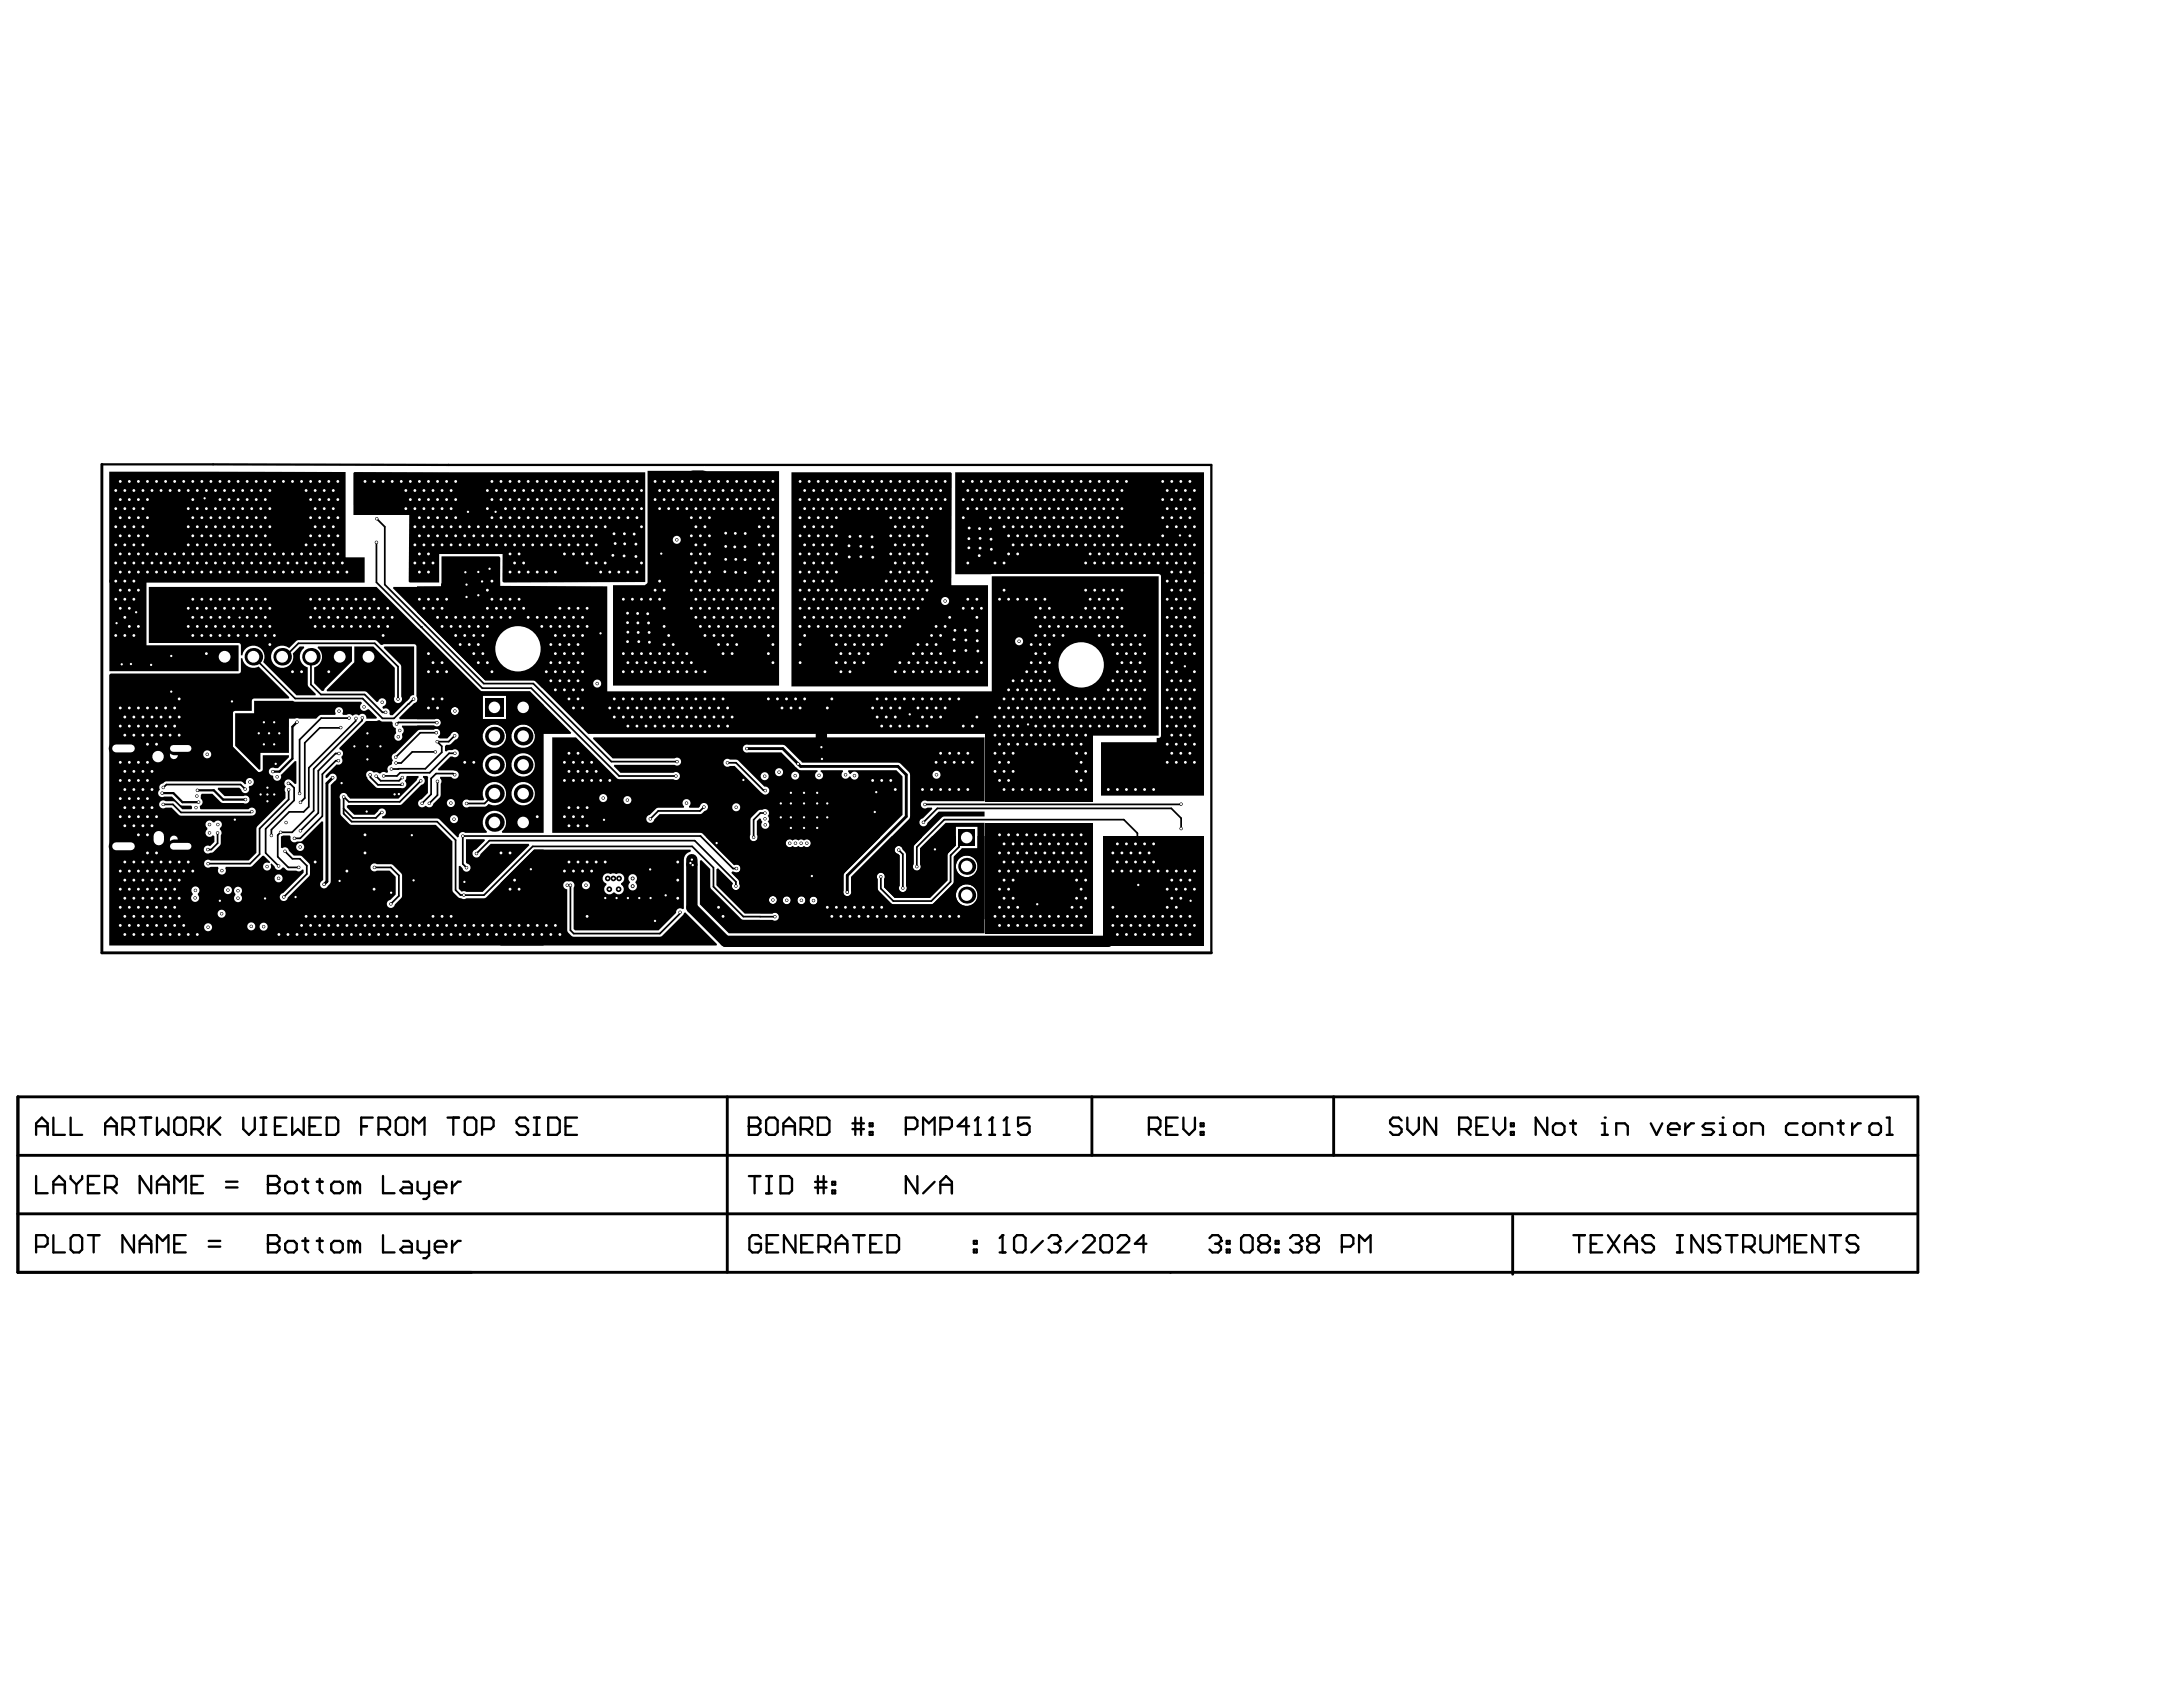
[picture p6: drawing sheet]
<svg xmlns="http://www.w3.org/2000/svg" width="279mm" height="216mm" viewBox="0 0 279 216" stroke-linecap="round" stroke-linejoin="round" font-family="sans-serif">
<path d="M13 59.4v62.5h142M42.6 99.5l-.8 .8v12.5l-.3 .4M95.6 95.8h4.6l2.3 2.3h12.4l1.1 1.1v5.3l-7.6 7.5 .1 2.2M2.3 147.9h243.2M2.3 155.3h243.1M2.3 140.4v22.4h243.2v-22.4h-243.2v22.4M93.1 140.4v22.4M139.8 140.4v7.5M170.7 140.4v7.5M193.6 155.6v7.5" fill="none" stroke="#000" stroke-width=".37"/>
<g fill="none" stroke="#000" stroke-width=".29">
<path d="M13 59.4h14.3M27.3 59.4l30.1 .1M57.4 59.5h32.8M90.2 59.5h64.8v62.4M38 92.4l-.6 .6v4.1l-1.6 1.6h-.9M20.8 101.5h1.4l1.2 1.2h2M25.3 101.2l2.1-.1 1.2 1.2 2.8 .1M25.4 102.7h.1M4.6 144.1h1.5M4.6 159.5h1.1l.4-.3v-.8l-.4-.3h-1.1v2.2M4.6 145.2v-1.4l.8-.8 .7 .8v1.4M4.6 150.5v2.2h1.5"/>
<path d="M6.8 143v2.2h1.5M6.8 158.1v2.2h1.5M6.8 152.7v-1.5l.8-.7 .7 .7v1.5M6.8 151.6h1.5M9 143v2.2h1.5M9 158.4l.4-.3h.7l.4 .3v1.5l-.4 .4h-.7l-.4-.4zM9 150.5v.4l.8 .7M9.8 151.6v1.1M10.5 150.5v.4l-.7 .7M11.3 158.1h1.4M11.3 151.6h.7M12 158.1v2.2"/>
<path d="M12.7 150.5h-1.4v2.2h1.4M13.5 144.1h1.4M13.5 145.2v-1.4l.7-.8 .7 .8v1.4M13.5 152h1.1l.3-.4v-.7l-.3-.4h-1.1v2.2M14.2 152l.7 .7M15.7 144.5h1.1l.3-.4v-.7l-.3-.4h-1.1v2.2M16.4 144.5l.7 .7M17.1 158.1v2.2l-1.4-2.2v2.2M17.9 143h1.5M17.9 159.2h1.5M18.6 143v2.2M19.4 150.5v2.2l-1.5-2.2v2.2"/>
<path d="M20.1 143v2.2l.7-.7 .8 .7v-2.2M20.1 152.7v-1.5l.7-.7 .8 .7v1.5M20.1 151.6h1.5M22.3 143.4l.4-.4h.7l.4 .4v1.5l-.4 .3h-.7l-.4-.3zM22.3 159.2h.7M22.3 152.7v-2.2l.7 .7 .8-.7v2.2M23.8 158.1h-1.5v2.2h1.5M24.5 144.5h1.1l.4-.4v-.7l-.4-.4h-1.1v2.2M24.5 151.6h.7M25.2 144.5l.8 .7M26 150.5h-1.5v2.2h1.5M26.7 158.8h1.5"/>
<path d="M26.7 159.5h1.5M26.7 143v2.2M27.1 144.1l1.1 1.1M28.2 143l-1.5 1.5M28.9 152h1.5M28.9 151.2h1.5M31.1 143v1.5l.8 .7 .7-.7v-1.5M33.3 145.2h.8M33.3 143h.8M33.7 143v2.2M34.3 159.2h.1M34.3 151.6h.1"/>
<path d="M34.3 150.5h1.1l.4 .4v.3l-.4 .4 .4 .4v.3l-.4 .4h-1.1zM34.3 158.1h1.1l.4 .3v.4l-.4 .4 .4 .3v.4l-.4 .4h-1.1zM34.3 159.2h1.1M34.3 151.6h1.1M35.2 144.1h.7M36.5 159.2l.4-.4h.7l.4 .4v.7l-.4 .4h-.7l-.4-.4zM36.5 151.6l.4-.4h.7l.4 .4v.7l-.4 .4h-.7l-.4-.4zM36.7 143h-1.5v2.2h1.5M37.4 143v2.2l.7-.7 .8 .7v-2.2M38.7 158.8h.7M38.7 151.2h.7M39.1 150.9v1.4l.3 .4"/>
<path d="M39.1 158.4v1.5l.3 .4M39.6 144.1h.7M40.6 158.8h.7M40.6 151.2h.7M40.9 150.9v1.4l.4 .4M40.9 158.4v1.5l.4 .4M41.1 143h-1.5v2.2h1.5M41.8 143h1.1l.4 .4v1.5l-.4 .3h-1.1zM42.4 159.2l.4-.4h.7l.4 .4v.7l-.4 .4h-.7l-.4-.4zM42.4 151.6l.4-.4h.7l.4 .4v.7l-.4 .4h-.7l-.4-.4zM45.3 159.2l-.3-.4h-.4v1.5M45.3 151.6l-.3-.4h-.4v1.5"/>
<path d="M45.3 151.6v1.1M45.3 159.2v1.1M45.3 159.2l.4-.4 .4 .4v1.1M45.3 151.6l.4-.4 .4 .4v1.1M46.2 144.1h.8M47.7 143h-1.5v2.2M48.4 144.5h1.1l.4-.4v-.7l-.4-.4h-1.1v2.2M49 158.1v2.2h1.5M49 150.5v2.2h1.5M49.2 144.5l.7 .7M50.7 143.4l.3-.4h.8l.3 .4v1.5l-.3 .3h-.8l-.3-.3zM51.6 158.8h.7l.4 .4v1.1h-1.1l-.4-.4 .4-.4h1.1"/>
<path d="M51.6 151.2h.7l.4 .4v1.1h-1.1l-.4-.4 .4-.3h1.1M52.9 145.2v-2.2l.7 .8 .7-.8v2.2M53.4 158.8v1.1l.4 .4h1.1M53.4 151.2v1.1l.4 .4h1.1M54.9 151.2v1.9l-.4 .3h-.3M54.9 158.8v1.9l-.4 .3h-.3M55.7 159.5h1.4v-.3l-.3-.4h-.8l-.3 .4v.7l.3 .4h.8M55.7 152h1.4v-.4l-.3-.4h-.8l-.3 .4v.7l.3 .4h.8M57.3 143h1.5M57.9 151.2v1.5M57.9 158.8v1.5M58 143v2.2"/>
<path d="M59 158.8h-.4l-.7 .7M59 151.2h-.4l-.7 .8M59.5 143.4l.4-.4h.7l.4 .4v1.5l-.4 .3h-.7l-.4-.3zM61.7 144.5h1.1l.4-.4v-.7l-.4-.4h-1.1v2.2M67.6 143.4l-.4-.4h-.7l-.4 .4v.4l.4 .3h.7l.4 .4v.4l-.4 .3h-.7l-.4-.3M68.3 145.2h.8M68.3 143h.8M68.7 143v2.2M70.2 143h1.1l.3 .4v1.5l-.3 .3h-1.1zM72.4 144.1h.7M73.9 143h-1.5v2.2h1.5M95.8 144.1h.1"/>
<path d="M95.8 143h1.1l.4 .4v.4l-.4 .3 .4 .4v.4l-.4 .3h-1.1zM95.8 144.1h1.1M95.8 150.5h1.5M96.6 150.5v2.2M97.4 158.4l-.4-.3h-.7l-.4 .3v1.5l.4 .4h.7l.4-.4v-.7h-.7M98.1 143.4l.3-.4h.8l.3 .4v1.5l-.3 .3h-.8l-.3-.3zM98.1 150.5h.7M98.1 152.7h.7M98.1 159.2h.8M98.4 150.5v2.2M99.6 158.1h-1.5v2.2h1.5M99.9 150.5h1.1l.4 .4v1.5l-.4 .3h-1.1z"/>
<path d="M100.3 144.1h1.4M100.3 145.2v-1.4l.7-.8 .7 .8v1.4M101.8 158.1v2.2l-1.5-2.2v2.2M102.5 144.5h1.1l.3-.4v-.7l-.3-.4h-1.1v2.2M102.5 159.2h.8M103.2 144.5l.7 .7M104 158.1h-1.5v2.2h1.5M104.3 151.3h1.5M104.3 152h1.5M104.7 143h1.1l.4 .4v1.5l-.4 .3h-1.1zM104.7 150.5v2.2M104.8 159.5h1.1l.3-.3v-.8l-.3-.3h-1.1v2.2"/>
<path d="M105.4 150.5v2.2M105.5 159.5l.7 .8M106.5 152.4h.4v.3h-.4zM106.5 151.3h.4v.3h-.4zM107 159.2h1.4M109.1 143.8h1.5M109.1 144.5h1.5M109.2 158.1h1.4M109.5 143v2.2M109.9 158.1v2.2M110.2 143v2.2M111.3 144.9h.4v.3h-.4z"/>
<path d="M111.3 143.8h.4v.3h-.4zM111.4 159.2h.7M112.9 158.1h-1.5v2.2h1.5M113.6 158.1h1.1l.4 .3v1.5l-.4 .4h-1.1zM115.9 144.5h1.1l.4-.4v-.7l-.4-.4h-1.1v2.2M117.4 150.5v2.2l-1.5-2.2v2.2M118.1 145.2v-2.2l.8 .8 .7-.8v2.2M119.6 151.3l-1.5 1.4M120.4 144.5h1.1l.3-.4v-.7l-.3-.4h-1.1v2.2M120.4 152.7v-1.4l.7-.8 .7 .8v1.4M120.4 151.6h1.4M124 144.1h-1.4l1.1-1.1v2.2"/>
<path d="M124.6 159.9h.4v.4h-.4zM124.6 158.8h.4v.4h-.4zM124.8 145.2h.7M125.1 143h.1M125.1 143v2.2M125.1 143l-.3 .4M126.6 145.2h.8M127 143h.1M127 143v2.2M127 143l-.4 .4M128.3 158.1h.1M128.3 158.1v2.2"/>
<path d="M128.3 158.1l-.4 .3M128.5 145.2h.7M128.8 143h.1M128.8 143v2.2M128.8 143l-.3 .4M129.8 158.4l.4-.3h.7l.4 .3v1.5l-.4 .4h-.7l-.4-.4zM131.8 143h-1.5v1.1l.7-.3h.4l.4 .3v.8l-.4 .3h-.7l-.4-.3M133.5 158.8l-1.5 1.5M134.2 158.4l.4-.3h.7l.4 .3v.4M134.9 159.2h.4M135.3 159.2l.4 .3v.4l-.4 .4h-.7l-.4-.4M135.7 158.8h.1"/>
<path d="M135.7 158.8l-.4 .4M137.9 158.8l-1.5 1.5M138.6 158.4l.4-.3h.7l.4 .3v.4l-1.5 1.5h1.5M140.8 158.4l.4-.3h.7l.4 .3v1.5l-.4 .4h-.7l-.4-.4zM143 158.4l.4-.3h.7l.4 .3v.4l-1.5 1.5h1.5M146.7 159.2h-1.4l1.1-1.1v2.2M147 144.5h1.2l.3-.4v-.7l-.3-.4h-1.2v2.2M147.8 144.5l.7 .7M149.3 144.1h.7M150.7 143h-1.4v2.2h1.4M151.5 143v1.5l.7 .7 .7-.7v-1.5M153.7 144.9h.3v.3h-.3z"/>
<path d="M153.7 143.8h.3v.3h-.3zM154.8 158.4l.4-.3h.7l.4 .3v.4M155.5 159.2h.4M155.9 159.2l.4 .3v.4l-.4 .4h-.7l-.4-.4M156.3 158.8h.1M156.3 158.8l-.4 .4M157 159.9h.4v.4h-.4zM157 158.8h.4v.4h-.4zM158.9 158.4l.3-.3h.8l.3 .3v1.5l-.3 .4h-.8l-.3-.4zM161.4 159.2l-.3-.4v-.4l.3-.3h.8l.3 .3v.4l-.3 .4M161.4 159.2l-.3 .3v.4l.3 .4h.8l.3-.4v-.4l-.3-.3M161.4 159.2h.8"/>
<path d="M163.3 159.9h.3v.4h-.3zM163.3 158.8h.3v.4h-.3zM165.1 158.4l.4-.3h.7l.4 .3v.4M165.8 159.2h.4M166.2 159.2l.4 .3v.4l-.4 .4h-.7l-.4-.4M166.6 158.8h.1M166.6 158.8l-.4 .4M167.7 159.2l-.4 .3v.4l.4 .4h.7l.4-.4v-.4l-.4-.3M167.7 159.2h.7M167.7 159.2l-.4-.4v-.4l.4-.3h.7l.4 .3v.4l-.4 .4M171.7 159.5h1.1l.4-.3v-.8l-.4-.3h-1.1v2.2M179.4 143.4l-.4-.4h-.7l-.4 .4v.4l.4 .3h.7l.4 .4v.4l-.4 .3h-.7l-.4-.3"/>
<path d="M180.1 143v1.5l.8 .7 .7-.7v-1.5M183.8 143v2.2l-1.5-2.2v2.2M186.8 144.5h1.1l.3-.4v-.7l-.3-.4h-1.1v2.2M187.5 144.5l.7 .7M189 144.1h.7M190.4 143h-1.4v2.2h1.4M191.2 143v1.5l.7 .7 .7-.7v-1.5M193.4 144.9h.3v.3h-.3zM193.4 143.8h.3v.3h-.3zM198 143v2.2l-1.4-2.2v2.2M198.8 144.1l.3-.3h.8l.3 .3v.8l-.3 .3h-.8l-.3-.3zM201 143.8h.7"/>
<path d="M201.3 143.4v1.5l.4 .3M201.4 158.1h1.5M202.1 158.1v2.2M203.6 159.2h.7M205 145.2h.8M205 143.8h.4v1.4M205.1 158.1h-1.5v2.2h1.5M205.4 143h.1M205.8 158.1l1.5 2.2M206.9 145.2v-1.4h1.1l.3 .3v1.1M207.3 158.1l-1.5 2.2M208 159.2h1.5"/>
<path d="M211.3 143.8l.7 1.4 .8-1.4M211.7 158.4l-.4-.3h-.7l-.4 .3v.4l.4 .4h.7l.4 .3v.4l-.4 .4h-.7l-.4-.4M213.5 144.5h1.5v-.4l-.4-.3h-.7l-.4 .3v.8l.4 .3h.7M214.6 158.1h.8M215 158.1v2.2M215.7 143.8v1.4M216.8 143.8h-.4l-.7 .7M217.9 158.1v2.2l-1.4-2.2v2.2M219.4 143.8h-1.1l-.4 .3 .4 .4h.7l.4 .4-.4 .3h-1.1M220.1 145.2h.8M220.1 143.8h.4v1.4M220.2 158.4l-.4-.3h-.7l-.4 .3v.4l.4 .4h.7l.4 .3v.4l-.4 .4h-.7l-.4-.4"/>
<path d="M220.5 143h.1M220.9 158.1h1.5M221.6 158.1v2.2M222.3 143.8h.8l.3 .3v.8l-.3 .3h-.8l-.3-.3v-.8zM223.1 159.5h1.1l.4-.3v-.8l-.4-.3h-1.1v2.2M223.8 159.5l.8 .8M224.2 145.2v-1.4h1.1l.3 .3v1.1M225.3 158.1v1.8l.4 .4h.7l.4-.4v-1.8M229.7 159.2h.8M230.1 143.8h-1.1l-.4 .3v.8l.4 .3h1.1M230.8 144.1l.4-.3h.7l.4 .3v.8l-.4 .3h-.7l-.4-.3zM231.2 158.1h-1.5v2.2h1.5"/>
<path d="M233 145.2v-1.4h1.1l.4 .3v1.1M233.4 158.1v2.2l-1.5-2.2v2.2M234.2 158.1h1.4M234.9 158.1v2.2M235.2 143.8h.8M235.6 143.4v1.5l.4 .3M237.1 143.8v1.4M237.8 158.4l-.3-.3h-.8l-.3 .3v.4l.3 .4h.8l.3 .3v.4l-.3 .4h-.8l-.3-.4M238.2 143.8h-.4l-.7 .7M239.3 144.1l.3-.3h.8l.3 .3v.8l-.3 .3h-.8l-.3-.3zM241.5 145.2h.7M241.5 143h.3v2.2"/>
<path d="M17.9 160.3v-1.5l.7-.7 .8 .7v1.5M20.1 160.3v-2.2l.7 .7 .8-.7v2.2M107 160.3v-1.5l.7-.7 .7 .7v1.5M127.9 160.3h.8M173.9 160.3v-2.2l.8 .7 .7-.7v2.2M208 160.3v-1.5l.7-.7 .8 .7v1.5M214.6 160.3h.8M227.5 160.3v-2.2l.8 .7 .7-.7v2.2"/>
</g>
<g fill="#000">
<path d="M14 60.4h30.2v10.9h2.5v3.3h-32.7zM45.2 60.5l.2-.1h37.2v14.1h-18.1l-.2-.1v-3.5h-8.1v3.7h-3.8l-.1-.2 .1-8.5h-7.2zM122.3 60.4h31.8v13.1h-31.8zM14 74.2h4.7v8.4h11.8v3.3h-16.5zM30.1 91.3h2.4v-1.6h5l.3 .1h8.4l.1 .2a.54 .54 0 0 0-.1 .8 .54 .54 0 0 0 .8 0h.2l1 1v.2h-1.3a.54 .54 0 0 0-.3-.6 .54 .54 0 0 0-.7 .2 .57 .57 0 0 0-.8 0 .51 .51 0 0 0-.7-.1h-.5l-.1-.2a.52 .52 0 0 0-.4-.8 .52 .52 0 0 0-.4 .8l-.1 .2h-1.9l-.5 .5-2.4-.1-1.1 .1v4.4h-3.7v2l-.1 .1-3.1-3zM40.7 82.7h4.3v1.9l-3.4 3.5a.36 .36 0 0 1-.4 .3l-1-1v-2a1.41 1.41 0 0 0 1-1.1 1.41 1.41 0 0 0-.5-1.4zM45.3 82.7h2.5l2.7 2.8v3.7a.51 .51 0 0 0 .1 .7 .51 .51 0 0 0 .7 0 .51 .51 0 0 0 .1-.7l-.1-4-2.2-2.3 .1-.2h3.8v6.3a.5 .5 0 0 0-.6 .4l-2.1 2.1h-.3l-.2-.2a.51 .51 0 0 0-.1-.5 .51 .51 0 0 0-.6-.1l-.2-.1 .1-.2a.52 .52 0 0 0 .3-.9 .52 .52 0 0 0-.9 .3l-.2 .1-1.2-1.3-.3-.1h-4.8l-.1-.2 3.5-3.5zM50.4 75.1h19.2v12.9l-.2 .1-.9-.9-.2-.1h-6.2l-11.8-11.8zM59.6 107.4h2.4l.1 .2-1.2 1.1a.51 .51 0 0 0-.4 .6 .51 .51 0 0 0 .5 .5 .51 .51 0 0 0 .5-.5l1.3-1.3h4.9v.2l-5.9 5.9h-2.1l-.2-.1-.4 .1-.4-.4v-2.8l.2-.1 .3 .3a.51 .51 0 0 0 .5 .5 .51 .51 0 0 0 .5-.5 .51 .51 0 0 0-.4-.6l-.2-.1zM126.2 89.8h13.7v12.7h-13.7zM126.2 105.3h13.7v14.1h-13.7zM148.3 73.2h5.8v28.6h-13.2v-6.8h7.1v-.6h.4l.2-.1v-20.5z"/>
<path d="M141.2 107h12.9v14h-12.9z"/>
<path d="M56.5 71.2h7.4l.1 .2v3.6h13.7v13.5h52.7v5.4h-55.1l-6.9-6.8h-6.3l-8.7-8.7v-3.4h3zM75.9 87.5a.55 .55 0 0 0 1.1 0 .55 .55 0 0 0-1.1 0z"/>
<path d="M82.9 60.3l7.1-.1 .4 .1h9.3v27.4h-21.2v-12.8h4l.4-.3zM86.1 69.1a.52 .52 0 0 0 1 0 .52 .52 0 0 0-1 0z"/>
<path d="M101.3 60.4h20.4l.1 .2v14.3h4.7v13h-25.2zM120.4 76.9a.55 .55 0 0 0 1.1 0 .55 .55 0 0 0-1.1 0z"/>
<path d="M19 75.1h29.2l13.2 13.3 .3 .1h6.1l1.8 1.7v16.4h-5.3l-.1-.2a1.5 1.5 0 0 0 .2-2.2 1.5 1.5 0 0 0-2.2 0 1.5 1.5 0 0 0 .1 2.2v.2h-2.8a.54 .54 0 0 0-.6 0 .54 .54 0 0 0-.2 .5l-.1 .1-2.5-2.4-7.1-.1-.1-.1 .1-.1a.51 .51 0 0 0 .3-.9 .51 .51 0 0 0-.9 .2l-.5 .5h-2.6l-.9-1v-.2l.2-.1h6.7l2.6-2.6a.51 .51 0 0 0 .5-.4 .51 .51 0 0 0-.3-.5l.1-.2h.5l.1 .2v2l-.9 .8a.53 .53 0 0 0-.3 .8 .53 .53 0 0 0 .9 0 .54 .54 0 0 0 .5 .2 .54 .54 0 0 0 .5-.4l.9-1v-1.6a.5 .5 0 0 0-.1-.7l.1-.2h1.4a.52 .52 0 0 0 .9 0 .52 .52 0 0 0-.6-.8h-2l-.1-.2 1.7-1.6h.2a.52 .52 0 0 0 .8-.4 .52 .52 0 0 0-.8-.4h-.6l-.2 .2-.1-.1v-.6l.1-.2h.5l.7-.6a.52 .52 0 0 0 .2-.9 .52 .52 0 0 0-.8 .3l-.4 .4h-1l-.2-.1v-.2a.51 .51 0 0 0 .2-.7 .51 .51 0 0 0-.8-.1h-1.9l-3 3a.51 .51 0 0 0-.4 .4 .51 .51 0 0 0 .1 .5l-.1 .2a.36 .36 0 0 1-.4 .5 .51 .51 0 0 0-.1 .7l-.1 .2h-.2a.56 .56 0 0 0-.8 .1l-.4-.2-.4 .1a.51 .51 0 0 0-.8-.1 .51 .51 0 0 0 0 .7l.1 .3 1.1 1 3.1 .1a.53 .53 0 0 0 .6-.3 .53 .53 0 0 0-.1-.7l.1-.1 .2-.5h1.4l.1 .2-.3 .4-2.3 2.3h-6.2l-.4-.5a.51 .51 0 0 0-.7-.1 .51 .51 0 0 0-.1 .7v2l1.3 1.2 10.9 .1 2.1 2.1v6.2l.1 .3 .6 .6a1.39 1.39 0 0 0 1.1 .2l2.4-.1 6.3-6.2h1.2v12.3h-55.6v-34.6l.2-.2h16.3l.3-.2v-1.8h.2a1.41 1.41 0 0 0 2.1 1.1l3.9 3.9v.2h-4.6l-.2 .3v1.3h-2.1l-.2 .1-.1 .2v4.2l.1 .2 3.1 3 .2 .1 .4-.2v-1.9h3.4v.2l-1.4 1.4-.6-.1a.54 .54 0 0 0-.6 .5 .54 .54 0 0 0 .6 .6 .52 .52 0 0 0 .6 .6 .52 .52 0 0 0 .3-.7l1.9-1.8h.1v2.9l-.1 .1-.5-.5a.51 .51 0 0 0-.8 0 .51 .51 0 0 0 .1 .8 .49 .49 0 0 0-.1 .7v.8l-3.7 3.7v3.2l-1 1h-4.9a.52 .52 0 0 0-.8 .4 .52 .52 0 0 0 .8 .4h1l.1 .2a.52 .52 0 0 0 .4 .8 .52 .52 0 0 0 .4-.8l.1-.2h3.3l1.4-1.4h.2l.8 .8-.1 .2-.2-.1a.52 .52 0 0 0-.6 .5 .52 .52 0 0 0 .6 .5 .52 .52 0 0 0 .3-.8l.1-.1 .4 .4a.51 .51 0 0 0 .5 .4 .51 .51 0 0 0 .5-.2l.2-.1 .5 .4h1.1a.51 .51 0 0 0 .8-.1h.2v.4l-2.7 2.6a.52 .52 0 0 0-.2 .9 .52 .52 0 0 0 .8-.3l2.8-2.8 .1-.2v-1.1l-.1-.3-1.1-1h-.9l-.6-.7a.51 .51 0 0 0-.9-.2l-.1-.1v-1.4l.2-.2h.9l.1 .2a.51 .51 0 0 0 .2 .6 .51 .51 0 0 0 .6 0h.4l.3-.1 2.5-2.5 .2 .1v7.4a.54 .54 0 0 0-.4 .7 .54 .54 0 0 0 .8 .3l.4-.4 .1-.4v-12.3l.6-.5a.51 .51 0 0 0 0-.9 .51 .51 0 0 0-.8 .2l-.3 .3-.1-.1v-.3l1.4-1.4a.51 .51 0 0 0 .6-.1 .51 .51 0 0 0 0-.7v-.1l.1-.2a.52 .52 0 0 0-.3-.8l-.1-.2 3.5-3.4h1.3l.4-.1 .4 .1h1.1l.2 .3a.52 .52 0 0 0 .4 .6v.7l-.1 .1a.51 .51 0 0 0 .3 .8 .51 .51 0 0 0 .6-.7v-.2l.1-.1a.51 .51 0 0 0-.2-.8l.1-.1h4.1a.51 .51 0 0 0 .7 0 .51 .51 0 0 0 0-.7 .51 .51 0 0 0-.6-.2h-4.5l-.1-.1 1.9-1.9a.52 .52 0 0 0 .3-.9v-6.4l-.2-.2-3.9-.1-.4 .1-.6-.5-.2-.1h-9.8l-.3 .1-.9 .9a1.42 1.42 0 0 0-2.2 .7 1.42 1.42 0 0 0 1.3 1.9 1.42 1.42 0 0 0 1.4-1.9l.9-.9h.5v.2a1.42 1.42 0 0 0-.5 1.4 1.42 1.42 0 0 0 1 1.1v2.4l1 1v.2h-2.5l-4.2-4.3v-.1a1.43 1.43 0 0 0-.9-1.9 1.43 1.43 0 0 0-1.8 1.2h-.2v-1.4l-.3-.2h-11.5zM57.7 91a.52 .52 0 0 0 1 0 .52 .52 0 0 0-1 0zM61.8 89v3h3v-3zM65.5 94.2a1.5 1.5 0 0 0 3 0 1.5 1.5 0 0 0-3 0zM61.8 94.2a1.5 1.5 0 0 0 3 0 1.5 1.5 0 0 0-3 0zM26 96.5a.52 .52 0 0 0 1 0 .52 .52 0 0 0-1 0zM19.5 96.8a.75 .75 0 0 0 1.5 0 .75 .75 0 0 0-1.5 0zM65.5 97.9a1.5 1.5 0 0 0 3 0 1.5 1.5 0 0 0-3 0zM61.8 97.9a1.5 1.5 0 0 0 3 0 1.5 1.5 0 0 0-3 0zM20.5 100.5l-.1 .2 .1 .4a.52 .52 0 0 0-.2 .7 .52 .52 0 0 0 .7 .1h1l1.2 1.2h1.3l.1 .4-.1 .1h-1.2l-1-1-1.1-.1a.51 .51 0 0 0-.7 .1 .51 .51 0 0 0 0 .7 .51 .51 0 0 0 .7 .1h.8l.9 .9 .3 .1h8.9a.52 .52 0 0 0 .6-.7 .52 .52 0 0 0-.9-.1h-6.1l-.2-.5a.51 .51 0 0 0 .4-.4 .51 .51 0 0 0-.2-.5v-.4l.1-.2h1.4l1.2 1.1 2.8 .1a.51 .51 0 0 0 .7-.5 .51 .51 0 0 0-.7-.4h-2.5l-.8-.9v-.2h2.7l.3 .3a.51 .51 0 0 0 .6 .4 .51 .51 0 0 0 .3-.8l.1-.1a.52 .52 0 0 0 .6-.5 .52 .52 0 0 0-.6-.5 .52 .52 0 0 0-.4 .7l-.1 .1-.3-.3-.3-.1h-9.5zM59.4 102.4a.51 .51 0 0 0-.1 .7 .51 .51 0 0 0 .7 .1h2l.3-.1 .3-.2a1.49 1.49 0 0 0 2.2-1.1 1.49 1.49 0 0 0-1.8-1.7 1.49 1.49 0 0 0-1 2.2l-.2 .1h-1.8a.5 .5 0 0 0-.6 0zM65.5 101.6a1.5 1.5 0 0 0 3 0 1.5 1.5 0 0 0-3 0zM57.2 102.8a.52 .52 0 0 0 1 0 .52 .52 0 0 0-1 0zM26.5 105.1a.51 .51 0 0 0 0 .9v.2a.52 .52 0 0 0 0 .8 .52 .52 0 0 0 .8-.1l.1 .1v.7l-.5 .6a.52 .52 0 0 0-.8 .4 .52 .52 0 0 0 .8 .4l.4-.1 .9-.9 .1-1.2a.5 .5 0 0 0-.2-.7v-.2a.51 .51 0 0 0 .2-.8 .51 .51 0 0 0-.9 0h-.2a.52 .52 0 0 0-.7-.1zM57.6 104.8a.52 .52 0 0 0 1 0 .52 .52 0 0 0-1 0zM19.9 106.5a1.14 1.14 0 0 0 .2 1.6 .67 .67 0 0 0 .9-.6 .91 .91 0 0 0-.4-1.1l-.3-.1zM37.9 108.4a.52 .52 0 0 0 1 0 .52 .52 0 0 0-1 0zM35.1 112.4a.55 .55 0 0 0 1.1 0 .55 .55 0 0 0-1.1 0zM28.7 113.9a.52 .52 0 0 0 1 0 .52 .52 0 0 0-1 0zM24.7 113.5a.65 .65 0 0 0 0 1 .52 .52 0 0 0-.2 .7 .52 .52 0 0 0 .8 .1 .52 .52 0 0 0 0-.7v-.2a.53 .53 0 0 0 .1-.7 .53 .53 0 0 0-.7-.2zM30.2 113.6a.59 .59 0 0 0 0 .9 .55 .55 0 0 0-.1 .8 .55 .55 0 0 0 .8 0 .55 .55 0 0 0-.1-.8 .54 .54 0 0 0 .1-.8 .54 .54 0 0 0-.7-.1zM47.5 110.7a.51 .51 0 0 0 .1 .7 .51 .51 0 0 0 .6 0h1.7l.7 .8v2.3l-.6 .7a.51 .51 0 0 0-.5 .5 .51 .51 0 0 0 .5 .5 .51 .51 0 0 0 .5-.4l.9-1v-2.9l-1.2-1.3h-2a.5 .5 0 0 0-.7 .1zM27.8 116.9a.55 .55 0 0 0 1.1 0 .55 .55 0 0 0-1.1 0zM31.6 118.6a.55 .55 0 0 0 1.1 0 .55 .55 0 0 0-1.1 0zM33.2 118.6a.55 .55 0 0 0 1.1 0 .55 .55 0 0 0-1.1 0zM26.1 118.7a.52 .52 0 0 0 1 0 .52 .52 0 0 0-1 0z"/>
<path d="M53.4 80.5h.1l7.9 7.9 .3 .1h6.1l5.3 5.3-.1 .1h-4.6a1.49 1.49 0 0 0-1.4-1.2 1.49 1.49 0 0 0-1.5 1.2h-.8a1.49 1.49 0 0 0-1.4-1.2 1.49 1.49 0 0 0-1.5 1.2h-3.2a.5 .5 0 0 0-.4-.3 .5 .5 0 0 0-.5 .3h-1.3a.55 .55 0 0 0-.2-.5 .55 .55 0 0 0-.7 0h-1.7h-.2h-.2v-.5h2.2a.51 .51 0 0 0 .7 0 .51 .51 0 0 0 0-.7 .51 .51 0 0 0-.6-.2h-2.3v-2.4zM57.7 91a.52 .52 0 0 0 1 0 .52 .52 0 0 0-1 0zM61.8 89v3h3v-3z"/>
<path d="M126.9 73.8h21.4v20.3h-21.4zM129.9 82.1a.55 .55 0 0 0 1.1 0 .55 .55 0 0 0-1.1 0z"/>
<path d="M64.1 113l4.3-4.3h19.9l.1 .1-.1 .2a1.25 1.25 0 0 0-.8 1.6v5.7l-.1 .1a.51 .51 0 0 0-.6-.1 .51 .51 0 0 0-.3 .5l-2.2 2.3h-10.7l-.2-.2v-5.3a.51 .51 0 0 0 0-.6 .51 .51 0 0 0-.6-.2 .51 .51 0 0 0-.7 .4 .51 .51 0 0 0 .5 .6v5.3a1.17 1.17 0 0 0 .8 .8h11.2l2.8-2.8 .1-.3h.2l4.1 4-.1 .2h-27.6zM77.2 112.1a.66 .66 0 0 0 .4 1v.1a.69 .69 0 0 0-.1 1.1 .69 .69 0 0 0 1.1-.1 .68 .68 0 0 0 1 .1 .68 .68 0 0 0-.1-1.1v-.2a.66 .66 0 0 0 .3-.9 .66 .66 0 0 0-.9-.2l-.3-.1-.5 .1a.66 .66 0 0 0-.9 .2zM74.5 113.3a.52 .52 0 0 0 1 0 .52 .52 0 0 0-1 0zM80.5 112.1a.62 .62 0 0 0 .1 .8 .57 .57 0 0 0-.1 .9 .57 .57 0 0 0 .9 0 .57 .57 0 0 0-.1-.9 .57 .57 0 0 0 .1-.8 .57 .57 0 0 0-.9 0z"/>
<path d="M90.5 107h5.4a.56 .56 0 0 0 .6 .7 .56 .56 0 0 0 .5-.7h15.6v.2l-4.6 4.7v2.1a.51 .51 0 0 0 .4 .7 .51 .51 0 0 0 .5-.7v-1.8l5.3-5.2h3.7l.1 .2-1 1.1-.1 2.3a.51 .51 0 0 0 .1 .7 .51 .51 0 0 0 .7 0 .51 .51 0 0 0 .1-.7v-2l1.5-1.6h3v1.2l-.9 1-.1 .3v3.2l-2.3 2.2h-4.5l-1.4-1.4v-1a.51 .51 0 0 0 0-.7 .51 .51 0 0 0-.7 0 .51 .51 0 0 0-.1 .7l.1 1.4 1.8 1.8h5.2l2.6-2.7 .1-3.4 1-1h2v-1.6h.9v12.4h-32.7l-3.7-3.7v-5.6h.2l1.1 1.1v2.3l.1 .3 3.9 3.8 .2 .1h3.8a.51 .51 0 0 0 .7 0 .51 .51 0 0 0 0-.7 .51 .51 0 0 0-.7-.1h-3.6l-3.6-3.6v-2.1l.2-.1 1.9 1.9a.53 .53 0 0 0 0 .7 .53 .53 0 0 0 .7 .1 .53 .53 0 0 0 .1-.7l-.1-.5-.9-.9 .1-.2 .3 .1a.52 .52 0 0 0 .8-.4 .52 .52 0 0 0-.8-.5l-3.6-3.5zM100.6 107.6a.51 .51 0 0 0 .1 .7 .51 .51 0 0 0 .7 0 .49 .49 0 0 0 .8 0 .48 .48 0 0 0 .7 0 .51 .51 0 0 0 .7 0 .51 .51 0 0 0 0-.7 .51 .51 0 0 0-.7 0 .48 .48 0 0 0-.7 0 .49 .49 0 0 0-.8 0 .5 .5 0 0 0-.8 0zM122.3 110.9a1.4 1.4 0 0 0 2.8 0 1.4 1.4 0 0 0-2.8 0zM114.6 108.5a.51 .51 0 0 0 .4 .8l.1 .2v3.9a.51 .51 0 0 0 .1 .6 .51 .51 0 0 0 .7 0 .51 .51 0 0 0 .1-.6v-4.1l-.2-.3-.3-.3a.51 .51 0 0 0-.4-.4 .51 .51 0 0 0-.5 .2zM98.4 115.2a.52 .52 0 0 0 1 0 .52 .52 0 0 0-1 0zM102.1 115.2a.52 .52 0 0 0 1 0 .52 .52 0 0 0-1 0zM100.2 115.2a.52 .52 0 0 0 1 0 .52 .52 0 0 0-1 0zM103.6 115.3a.52 .52 0 0 0 1 0 .52 .52 0 0 0-1 0zM122.3 114.6a1.4 1.4 0 0 0 2.8 0 1.4 1.4 0 0 0-2.8 0z"/>
<path d="M70.7 94.4h3l5.4 5.3h7.1a.51 .51 0 0 0 .7 0 .51 .51 0 0 0 0-.7 .51 .51 0 0 0-.7-.1h-6.8l-.8-.8v-.2h7.7a.51 .51 0 0 0 .7-.1 .51 .51 0 0 0 0-.7 .51 .51 0 0 0-.7 0h-7.9l-2.5-2.6 .1-.1h50v8.1h-7.3a.51 .51 0 0 0-.7 .1 .51 .51 0 0 0 0 .7 .51 .51 0 0 0 .7 .1h.6v.1l-1.2 1.2a.51 .51 0 0 0-.4 .6 .51 .51 0 0 0 .5 .5 .51 .51 0 0 0 .5-.5l1.4-1.4h5.9v.6h-5.1l-.3 .1-3.6 3.7-.1 2.3a.51 .51 0 0 0 .1 .7 .51 .51 0 0 0 .7 0 .51 .51 0 0 0 .1-.7v-2l3.2-3.3h5v12.3h-26.2l-.1-.1a.51 .51 0 0 0-.2-.6 .51 .51 0 0 0-.6 0h-3.6l-3.6-3.6v-2.1l.2-.1 1.9 1.9a.53 .53 0 0 0 0 .7 .53 .53 0 0 0 .7 .1 .53 .53 0 0 0 .1-.7l-.1-.5-.9-.9 .1-.2 .3 .1a.52 .52 0 0 0 .8-.4 .52 .52 0 0 0-.8-.5l-4.1-4-.2-.1h-19zM99.2 98.8a.52 .52 0 0 0 1 0 .52 .52 0 0 0-1 0zM119.3 99.2a.55 .55 0 0 0 1.1 0 .55 .55 0 0 0-1.1 0zM101.3 99.3a.52 .52 0 0 0 1 0 .52 .52 0 0 0-1 0zM97.4 99.3a.52 .52 0 0 0 1 0 .52 .52 0 0 0-1 0zM92.7 97.3a.51 .51 0 0 0 0 .7 .51 .51 0 0 0 .7 0h.6l3.4 3.4a.53 .53 0 0 0 .7 .3 .53 .53 0 0 0 .3-.6 .53 .53 0 0 0-.6-.4l-3.3-3.4-.3-.1h-.8a.5 .5 0 0 0-.7 .1zM76.7 102.1a.52 .52 0 0 0 1 0 .52 .52 0 0 0-1 0zM79.8 102.4a.52 .52 0 0 0 1 0 .52 .52 0 0 0-1 0zM93.7 103.3a.52 .52 0 0 0 1 0 .52 .52 0 0 0-1 0zM82.8 104.5a.52 .52 0 0 0 .2 .8 .52 .52 0 0 0 .7-.4l.7-.7h5.2l.3-.1 .3-.3a.51 .51 0 0 0 .4-.5 .51 .51 0 0 0-.5-.5 .51 .51 0 0 0-.5 .4l-.2 .2h-1.2v-.2a.51 .51 0 0 0 0-.8 .51 .51 0 0 0-.7 0 .51 .51 0 0 0 .1 .8l-.1 .2h-3.4l-.9 .9zM96.2 104.6l-.2 .3v1.9a.51 .51 0 0 0 .1 .7 .51 .51 0 0 0 .7 0 .51 .51 0 0 0 .1-.7v-1.7l.3-.4 .2 .1 .2 .4a.51 .51 0 0 0 0 .7 .51 .51 0 0 0 .7 0 .51 .51 0 0 0 0-.7 .49 .49 0 0 0 0-.8 .51 .51 0 0 0 0-.7 .51 .51 0 0 0-.7-.1l-.6 .2zM100.6 107.6a.51 .51 0 0 0 .1 .7 .51 .51 0 0 0 .7 0 .49 .49 0 0 0 .8 0 .48 .48 0 0 0 .7 0 .51 .51 0 0 0 .7 0 .51 .51 0 0 0 0-.7 .51 .51 0 0 0-.7 0 .48 .48 0 0 0-.7 0 .49 .49 0 0 0-.8 0 .5 .5 0 0 0-.8 0zM122.3 110.9a1.4 1.4 0 0 0 2.8 0 1.4 1.4 0 0 0-2.8 0zM114.6 108.5a.51 .51 0 0 0 .4 .8l.1 .2v3.9a.51 .51 0 0 0 .1 .6 .51 .51 0 0 0 .7 0 .51 .51 0 0 0 .1-.6v-4.1l-.2-.3-.3-.3a.51 .51 0 0 0-.4-.4 .51 .51 0 0 0-.5 .2zM95.2 95.5a.51 .51 0 0 0 0 .6 .51 .51 0 0 0 .5 .2h4.3l2.3 2.2 2.3 .1 .1 .2a.51 .51 0 0 0-.3 .7 .51 .51 0 0 0 .8 0 .51 .51 0 0 0-.2-.7l.1-.2h2.7l.1 .2a.51 .51 0 0 0 0 .8 .51 .51 0 0 0 .8-.2h.2a.51 .51 0 0 0 .7 .3 .51 .51 0 0 0 .1-.8 .51 .51 0 0 0-.8 .1h-.2l-.2-.2 .1-.2h6.1l.8 .8v4.9l-7.4 7.4-.1 .3v2a.51 .51 0 0 0 .4 .7 .51 .51 0 0 0 .5-.7v-1.8l7.5-7.5 .1-5.5-.2-.4-1-1.1-.4-.1h-12.2l-2.3-2.2-4.7-.1a.49 .49 0 0 0-.5 .2zM112.3 111.9a.5 .5 0 0 0 0 .6l.1 1.4 1.8 1.8h5.2l2.6-2.7 .1-3.4 1-1h2v-2.8h-2.8v2.4l-.9 1-.1 .3v3.2l-2.3 2.2h-4.5l-1.4-1.4v-1a.52 .52 0 0 0-.1-.7 .52 .52 0 0 0-.7 .1zM98.4 115.2a.52 .52 0 0 0 1 0 .52 .52 0 0 0-1 0zM102.1 115.2a.52 .52 0 0 0 1 0 .52 .52 0 0 0-1 0zM100.2 115.2a.52 .52 0 0 0 1 0 .52 .52 0 0 0-1 0zM103.6 115.3a.52 .52 0 0 0 1 0 .52 .52 0 0 0-1 0zM122.3 114.6a1.4 1.4 0 0 0 2.8 0 1.4 1.4 0 0 0-2.8 0z"/>
<circle cx="44.4" cy="73.2" r=".36"/>
</g>
<path d="M105.1 93.3v2.3M88.6 110v6.2l4.3 4.3h48.9l.8-.9" fill="none" stroke="#000" stroke-width="1.4"/>
<g fill="none" stroke="#000" stroke-width=".22">
<path d="M48.2 69.4v5.1l13.5 13.6h6.3l11.2 11.2h7.3M48.2 66.4l1 1v7.4l12.7 12.7h6.4l9.9 10h8.5M29.7 89.8v5.8l4.5 4.6v.5M32.5 84.2l5.3 5.2h8.6l2.6 2.5h1.4l2.5-2.4M36.3 83.6h.6l1.3-1.3h9.8l2.9 3v4.2M39.8 84.1v3.5l1.3 1.3h5.6l2.3 2.3h.4M43.3 97.4h-.3l-1.7 1.7v5.4l-2.9 2.8h-.7M43.4 96.4h-.5l-2.2 2.2v5.4l-2.2 2.3M43.5 93.1l-2.6 .1-1.9 1.9v7l-.5 .6M44.7 91.9h-3.6l-2.8 2.8v6.8M45.6 91.9l-.1 .4-6 6v5M46.4 91.9v.3l-6.2 6.2v5.4l-2.8 2.7h-1.5l-.4 .4v2.7l1.4 1.4h1.3"/>
<path d="M46.4 91.9h.1M47.4 99.2v.3l1 .9h2.9h.2M48.1 99.3l.6 .6h2.4l.4-.4M51.5 99.5h.1M53.9 99.9l-2.7 2.7h-6.6l-.6-.6v2.1l1 1.1h11l2.3 2.3v6.4l.6 .6h.4M53.9 80.2h.1M55.7 96.2h-2.9l-1.5 1.4h-.6M55.9 93.7l-.1 .1h-2l-3.2 3.1M55.9 92.5h-4.9l-.2 .2M55.9 93.7l-.1 .1M56 100v1.8l-1 1M56 95l.5 .5v.8l-2.1 2.1h-4.3"/>
<path d="M58.1 94.1l-.7 .8h-1.4M58.2 99.2l-.2-.2h-2.2l-.6 .6v2.1l-1.2 1.1M58.2 96.4h-.7l-2.5 2.5h-3.8l-.4 .4h-1.7M67 90.5l2.3 2.4v11.3l-.8 .8h-.9M93.1 97.6h1.1l3.5 3.5 .2 .1M95.1 99.8v1.1l1.2 1.2h4.3l.6-.6M20.9 102.9h1.2l1.1 1.1h8.9l.1-.1M20.9 100.8l.4-.4h9.5l.5 .6M27.8 106.6v1.3l-.8 .8h-.4M31.3 101h.1M34.3 102.7l-.2 .1v1.3l-.7 .8h-3.3M36.5 108.9l.9 1h1l.9 .9v1.1l-3 3"/>
<path d="M36.9 100.3h.2l.5 .5v1.6l-3.6 3.7v3.1l1.7 1.6M36.9 101.1v1.2l-3.7 3.7v3.3l-1.2 1.2h-5.4M39.5 103.3l-.6 .6h-1.9l-2.3 2.3v.7M43.4 112.8h.1l1.5 1.4h5.1M44 103.5l1.2 1.2h2.9l.7-.7M47.9 111h2.1l1.1 1v2.7l-1.1 1M48.8 104h.1M50.5 101.7h-5.3l-1.5-1.5h-.5l-.7 .7v10.9l1 .9M52.7 106.9l.3 .2v5.5M52.9 112.7v.9l3.6 3.6h15.1M55 102.8h.1M59.4 114.6h2.5l6.3-6.3h20.4l2.7 2.7v2.5l3.8 3.8h4.1"/>
<path d="M59.7 111l-.5-.4v-3.6h30.5l4.1 4.2h.5M61 109.2l1.6-1.6h26.3l5.3 5.3v.5M62.9 101.9l-.9 .9h-2.3M72.6 113.3h.4M73 113.3v5.8l.4 .4h11.1l2.6-2.7M77.1 105.3l.2-.4 .7 .8h9.9M83.2 111.3l2 1.9v1.5M83.3 114.9v2.4l.5 .6M90.1 103.3l-.5 .5h-5.4l-1 1M97.9 104.1h-.6l-.8 .8v2.3M104.6 106v5.4l-.7 .7M105.8 104.6l.1 .1"/>
<path d="M112 103.9h-5.4l-.8 .7M112.1 101.5l-1.2 1.3h-5M112.1 101.5h.1M115 108.8l.6 .5v4.4M117.3 110.9v-2.5l3.6-3.5h22.9l1.8 1.7v6.8l.2 .2M118.2 105.2h.1M118.2 105.2l1.8-1.7h29.9l1.3 1.2v1.3M123.6 107.5h-.2l-.6 .7v.2l-1.1 1.1v3.4l-2.5 2.4h-4.9l-1.6-1.6v-1.5M123.7 107.1v.1M151.2 102.9h-32.8"/>
</g>
<path d="M88.4 110.5l.2 .1M88.7 110.7h-.1" fill="none" stroke="#000" stroke-width=".72"/>
<circle cx="44.4" cy="73.2" r=".18" fill="#fff"/>
<circle cx="43.2" cy="61.6" r=".36" fill="#000"/>
<circle cx="43.2" cy="61.6" r=".18" fill="#fff"/>
<circle cx="43.2" cy="63.9" r=".36" fill="#000"/>
<circle cx="43.2" cy="63.9" r=".18" fill="#fff"/>
<circle cx="43.2" cy="66.3" r=".36" fill="#000"/>
<circle cx="43.2" cy="66.3" r=".18" fill="#fff"/>
<circle cx="43.2" cy="68.6" r=".36" fill="#000"/>
<circle cx="43.2" cy="68.6" r=".18" fill="#fff"/>
<circle cx="43.2" cy="70.9" r=".36" fill="#000"/>
<circle cx="43.2" cy="70.9" r=".18" fill="#fff"/>
<circle cx="43.8" cy="72.1" r=".36" fill="#000"/>
<circle cx="43.8" cy="72.1" r=".18" fill="#fff"/>
<circle cx="43.2" cy="73.2" r=".36" fill="#000"/>
<circle cx="43.2" cy="73.2" r=".18" fill="#fff"/>
<circle cx="42.1" cy="61.6" r=".36" fill="#000"/>
<circle cx="42.1" cy="61.6" r=".18" fill="#fff"/>
<circle cx="42.7" cy="62.8" r=".36" fill="#000"/>
<circle cx="42.7" cy="62.8" r=".18" fill="#fff"/>
<circle cx="42.1" cy="63.9" r=".36" fill="#000"/>
<circle cx="42.1" cy="63.9" r=".18" fill="#fff"/>
<circle cx="42.7" cy="65.1" r=".36" fill="#000"/>
<circle cx="42.7" cy="65.1" r=".18" fill="#fff"/>
<circle cx="42.1" cy="66.3" r=".36" fill="#000"/>
<circle cx="42.1" cy="66.3" r=".18" fill="#fff"/>
<circle cx="42.7" cy="67.4" r=".36" fill="#000"/>
<circle cx="42.7" cy="67.4" r=".18" fill="#fff"/>
<circle cx="42.1" cy="68.6" r=".36" fill="#000"/>
<circle cx="42.1" cy="68.6" r=".18" fill="#fff"/>
<circle cx="42.7" cy="69.7" r=".36" fill="#000"/>
<circle cx="42.7" cy="69.7" r=".18" fill="#fff"/>
<circle cx="42.1" cy="70.9" r=".36" fill="#000"/>
<circle cx="42.1" cy="70.9" r=".18" fill="#fff"/>
<circle cx="42.7" cy="72.1" r=".36" fill="#000"/>
<circle cx="42.7" cy="72.1" r=".18" fill="#fff"/>
<circle cx="42.1" cy="73.2" r=".36" fill="#000"/>
<circle cx="42.1" cy="73.2" r=".18" fill="#fff"/>
<circle cx="40.9" cy="61.6" r=".36" fill="#000"/>
<circle cx="40.9" cy="61.6" r=".18" fill="#fff"/>
<circle cx="41.5" cy="62.8" r=".36" fill="#000"/>
<circle cx="41.5" cy="62.8" r=".18" fill="#fff"/>
<circle cx="40.9" cy="63.9" r=".36" fill="#000"/>
<circle cx="40.9" cy="63.9" r=".18" fill="#fff"/>
<circle cx="41.5" cy="65.1" r=".36" fill="#000"/>
<circle cx="41.5" cy="65.1" r=".18" fill="#fff"/>
<circle cx="40.9" cy="66.3" r=".36" fill="#000"/>
<circle cx="40.9" cy="66.3" r=".18" fill="#fff"/>
<circle cx="41.5" cy="67.4" r=".36" fill="#000"/>
<circle cx="41.5" cy="67.4" r=".18" fill="#fff"/>
<circle cx="40.9" cy="68.6" r=".36" fill="#000"/>
<circle cx="40.9" cy="68.6" r=".18" fill="#fff"/>
<circle cx="41.5" cy="69.7" r=".36" fill="#000"/>
<circle cx="41.5" cy="69.7" r=".18" fill="#fff"/>
<circle cx="40.9" cy="70.9" r=".36" fill="#000"/>
<circle cx="40.9" cy="70.9" r=".18" fill="#fff"/>
<circle cx="41.5" cy="72.1" r=".36" fill="#000"/>
<circle cx="41.5" cy="72.1" r=".18" fill="#fff"/>
<circle cx="40.9" cy="73.2" r=".36" fill="#000"/>
<circle cx="40.9" cy="73.2" r=".18" fill="#fff"/>
<circle cx="39.8" cy="61.6" r=".36" fill="#000"/>
<circle cx="39.8" cy="61.6" r=".18" fill="#fff"/>
<circle cx="40.3" cy="62.8" r=".36" fill="#000"/>
<circle cx="40.3" cy="62.8" r=".18" fill="#fff"/>
<circle cx="39.8" cy="63.9" r=".36" fill="#000"/>
<circle cx="39.8" cy="63.9" r=".18" fill="#fff"/>
<circle cx="40.3" cy="65.1" r=".36" fill="#000"/>
<circle cx="40.3" cy="65.1" r=".18" fill="#fff"/>
<circle cx="39.8" cy="66.3" r=".36" fill="#000"/>
<circle cx="39.8" cy="66.3" r=".18" fill="#fff"/>
<circle cx="40.3" cy="67.4" r=".36" fill="#000"/>
<circle cx="40.3" cy="67.4" r=".18" fill="#fff"/>
<circle cx="39.8" cy="68.6" r=".36" fill="#000"/>
<circle cx="39.8" cy="68.6" r=".18" fill="#fff"/>
<circle cx="40.3" cy="69.7" r=".36" fill="#000"/>
<circle cx="40.3" cy="69.7" r=".18" fill="#fff"/>
<circle cx="39.8" cy="70.9" r=".36" fill="#000"/>
<circle cx="39.8" cy="70.9" r=".18" fill="#fff"/>
<circle cx="40.3" cy="72.1" r=".36" fill="#000"/>
<circle cx="40.3" cy="72.1" r=".18" fill="#fff"/>
<circle cx="39.8" cy="73.2" r=".36" fill="#000"/>
<circle cx="39.8" cy="73.2" r=".18" fill="#fff"/>
<circle cx="38.6" cy="61.6" r=".36" fill="#000"/>
<circle cx="38.6" cy="61.6" r=".18" fill="#fff"/>
<circle cx="39.2" cy="62.8" r=".36" fill="#000"/>
<circle cx="39.2" cy="62.8" r=".18" fill="#fff"/>
<circle cx="39.2" cy="69.7" r=".36" fill="#000"/>
<circle cx="39.2" cy="69.7" r=".18" fill="#fff"/>
<circle cx="38.6" cy="70.9" r=".36" fill="#000"/>
<circle cx="38.6" cy="70.9" r=".18" fill="#fff"/>
<circle cx="39.2" cy="72.1" r=".36" fill="#000"/>
<circle cx="39.2" cy="72.1" r=".18" fill="#fff"/>
<circle cx="38.6" cy="73.2" r=".36" fill="#000"/>
<circle cx="38.6" cy="73.2" r=".18" fill="#fff"/>
<circle cx="37.4" cy="61.6" r=".36" fill="#000"/>
<circle cx="37.4" cy="61.6" r=".18" fill="#fff"/>
<circle cx="37.4" cy="70.9" r=".36" fill="#000"/>
<circle cx="37.4" cy="70.9" r=".18" fill="#fff"/>
<circle cx="38" cy="72.1" r=".36" fill="#000"/>
<circle cx="38" cy="72.1" r=".18" fill="#fff"/>
<circle cx="37.4" cy="73.2" r=".36" fill="#000"/>
<circle cx="37.4" cy="73.2" r=".18" fill="#fff"/>
<circle cx="36.3" cy="61.6" r=".36" fill="#000"/>
<circle cx="36.3" cy="61.6" r=".18" fill="#fff"/>
<circle cx="36.3" cy="70.9" r=".36" fill="#000"/>
<circle cx="36.3" cy="70.9" r=".18" fill="#fff"/>
<circle cx="36.9" cy="72.1" r=".36" fill="#000"/>
<circle cx="36.9" cy="72.1" r=".18" fill="#fff"/>
<circle cx="36.3" cy="73.2" r=".36" fill="#000"/>
<circle cx="36.3" cy="73.2" r=".18" fill="#fff"/>
<circle cx="35.1" cy="61.6" r=".36" fill="#000"/>
<circle cx="35.1" cy="61.6" r=".18" fill="#fff"/>
<circle cx="35.1" cy="70.9" r=".36" fill="#000"/>
<circle cx="35.1" cy="70.9" r=".18" fill="#fff"/>
<circle cx="35.7" cy="72.1" r=".36" fill="#000"/>
<circle cx="35.7" cy="72.1" r=".18" fill="#fff"/>
<circle cx="35.1" cy="73.2" r=".36" fill="#000"/>
<circle cx="35.1" cy="73.2" r=".18" fill="#fff"/>
<circle cx="34" cy="61.6" r=".36" fill="#000"/>
<circle cx="34" cy="61.6" r=".18" fill="#fff"/>
<circle cx="34.5" cy="62.8" r=".36" fill="#000"/>
<circle cx="34.5" cy="62.8" r=".18" fill="#fff"/>
<circle cx="34" cy="63.9" r=".36" fill="#000"/>
<circle cx="34" cy="63.9" r=".18" fill="#fff"/>
<circle cx="34.5" cy="65.1" r=".36" fill="#000"/>
<circle cx="34.5" cy="65.1" r=".18" fill="#fff"/>
<circle cx="34" cy="66.3" r=".36" fill="#000"/>
<circle cx="34" cy="66.3" r=".18" fill="#fff"/>
<circle cx="34.5" cy="67.4" r=".36" fill="#000"/>
<circle cx="34.5" cy="67.4" r=".18" fill="#fff"/>
<circle cx="34" cy="68.6" r=".36" fill="#000"/>
<circle cx="34" cy="68.6" r=".18" fill="#fff"/>
<circle cx="34.5" cy="69.7" r=".36" fill="#000"/>
<circle cx="34.5" cy="69.7" r=".18" fill="#fff"/>
<circle cx="34" cy="70.9" r=".36" fill="#000"/>
<circle cx="34" cy="70.9" r=".18" fill="#fff"/>
<circle cx="34.5" cy="72.1" r=".36" fill="#000"/>
<circle cx="34.5" cy="72.1" r=".18" fill="#fff"/>
<circle cx="34" cy="73.2" r=".36" fill="#000"/>
<circle cx="34" cy="73.2" r=".18" fill="#fff"/>
<circle cx="32.8" cy="61.6" r=".36" fill="#000"/>
<circle cx="32.8" cy="61.6" r=".18" fill="#fff"/>
<circle cx="33.4" cy="62.8" r=".36" fill="#000"/>
<circle cx="33.4" cy="62.8" r=".18" fill="#fff"/>
<circle cx="32.8" cy="63.9" r=".36" fill="#000"/>
<circle cx="32.8" cy="63.9" r=".18" fill="#fff"/>
<circle cx="33.4" cy="65.1" r=".36" fill="#000"/>
<circle cx="33.4" cy="65.1" r=".18" fill="#fff"/>
<circle cx="32.8" cy="66.3" r=".36" fill="#000"/>
<circle cx="32.8" cy="66.3" r=".18" fill="#fff"/>
<circle cx="33.4" cy="67.4" r=".36" fill="#000"/>
<circle cx="33.4" cy="67.4" r=".18" fill="#fff"/>
<circle cx="32.8" cy="68.6" r=".36" fill="#000"/>
<circle cx="32.8" cy="68.6" r=".18" fill="#fff"/>
<circle cx="33.4" cy="69.7" r=".36" fill="#000"/>
<circle cx="33.4" cy="69.7" r=".18" fill="#fff"/>
<circle cx="32.8" cy="70.9" r=".36" fill="#000"/>
<circle cx="32.8" cy="70.9" r=".18" fill="#fff"/>
<circle cx="33.4" cy="72.1" r=".36" fill="#000"/>
<circle cx="33.4" cy="72.1" r=".18" fill="#fff"/>
<circle cx="32.8" cy="73.2" r=".36" fill="#000"/>
<circle cx="32.8" cy="73.2" r=".18" fill="#fff"/>
<circle cx="31.6" cy="61.6" r=".36" fill="#000"/>
<circle cx="31.6" cy="61.6" r=".18" fill="#fff"/>
<circle cx="32.2" cy="62.8" r=".36" fill="#000"/>
<circle cx="32.2" cy="62.8" r=".18" fill="#fff"/>
<circle cx="31.6" cy="63.9" r=".36" fill="#000"/>
<circle cx="31.6" cy="63.9" r=".18" fill="#fff"/>
<circle cx="32.2" cy="65.1" r=".36" fill="#000"/>
<circle cx="32.2" cy="65.1" r=".18" fill="#fff"/>
<circle cx="31.6" cy="66.3" r=".36" fill="#000"/>
<circle cx="31.6" cy="66.3" r=".18" fill="#fff"/>
<circle cx="32.2" cy="67.4" r=".36" fill="#000"/>
<circle cx="32.2" cy="67.4" r=".18" fill="#fff"/>
<circle cx="31.6" cy="68.6" r=".36" fill="#000"/>
<circle cx="31.6" cy="68.6" r=".18" fill="#fff"/>
<circle cx="32.2" cy="69.7" r=".36" fill="#000"/>
<circle cx="32.2" cy="69.7" r=".18" fill="#fff"/>
<circle cx="31.6" cy="70.9" r=".36" fill="#000"/>
<circle cx="31.6" cy="70.9" r=".18" fill="#fff"/>
<circle cx="32.2" cy="72.1" r=".36" fill="#000"/>
<circle cx="32.2" cy="72.1" r=".18" fill="#fff"/>
<circle cx="31.6" cy="73.2" r=".36" fill="#000"/>
<circle cx="31.6" cy="73.2" r=".18" fill="#fff"/>
<circle cx="30.5" cy="61.6" r=".36" fill="#000"/>
<circle cx="30.5" cy="61.6" r=".18" fill="#fff"/>
<circle cx="31.1" cy="62.8" r=".36" fill="#000"/>
<circle cx="31.1" cy="62.8" r=".18" fill="#fff"/>
<circle cx="30.5" cy="63.9" r=".36" fill="#000"/>
<circle cx="30.5" cy="63.9" r=".18" fill="#fff"/>
<circle cx="31.1" cy="65.1" r=".36" fill="#000"/>
<circle cx="31.1" cy="65.1" r=".18" fill="#fff"/>
<circle cx="30.5" cy="66.3" r=".36" fill="#000"/>
<circle cx="30.5" cy="66.3" r=".18" fill="#fff"/>
<circle cx="31.1" cy="67.4" r=".36" fill="#000"/>
<circle cx="31.1" cy="67.4" r=".18" fill="#fff"/>
<circle cx="30.5" cy="68.6" r=".36" fill="#000"/>
<circle cx="30.5" cy="68.6" r=".18" fill="#fff"/>
<circle cx="31.1" cy="69.7" r=".36" fill="#000"/>
<circle cx="31.1" cy="69.7" r=".18" fill="#fff"/>
<circle cx="30.5" cy="70.9" r=".36" fill="#000"/>
<circle cx="30.5" cy="70.9" r=".18" fill="#fff"/>
<circle cx="31.1" cy="72.1" r=".36" fill="#000"/>
<circle cx="31.1" cy="72.1" r=".18" fill="#fff"/>
<circle cx="30.5" cy="73.2" r=".36" fill="#000"/>
<circle cx="30.5" cy="73.2" r=".18" fill="#fff"/>
<circle cx="29.3" cy="61.6" r=".36" fill="#000"/>
<circle cx="29.3" cy="61.6" r=".18" fill="#fff"/>
<circle cx="29.9" cy="62.8" r=".36" fill="#000"/>
<circle cx="29.9" cy="62.8" r=".18" fill="#fff"/>
<circle cx="29.3" cy="63.9" r=".36" fill="#000"/>
<circle cx="29.3" cy="63.9" r=".18" fill="#fff"/>
<circle cx="29.9" cy="65.1" r=".36" fill="#000"/>
<circle cx="29.9" cy="65.1" r=".18" fill="#fff"/>
<circle cx="29.3" cy="66.3" r=".36" fill="#000"/>
<circle cx="29.3" cy="66.3" r=".18" fill="#fff"/>
<circle cx="29.9" cy="67.4" r=".36" fill="#000"/>
<circle cx="29.9" cy="67.4" r=".18" fill="#fff"/>
<circle cx="29.3" cy="68.6" r=".36" fill="#000"/>
<circle cx="29.3" cy="68.6" r=".18" fill="#fff"/>
<circle cx="29.9" cy="69.7" r=".36" fill="#000"/>
<circle cx="29.9" cy="69.7" r=".18" fill="#fff"/>
<circle cx="29.3" cy="70.9" r=".36" fill="#000"/>
<circle cx="29.3" cy="70.9" r=".18" fill="#fff"/>
<circle cx="29.9" cy="72.1" r=".36" fill="#000"/>
<circle cx="29.9" cy="72.1" r=".18" fill="#fff"/>
<circle cx="29.3" cy="73.2" r=".36" fill="#000"/>
<circle cx="29.3" cy="73.2" r=".18" fill="#fff"/>
<circle cx="28.2" cy="61.6" r=".36" fill="#000"/>
<circle cx="28.2" cy="61.6" r=".18" fill="#fff"/>
<circle cx="28.7" cy="62.8" r=".36" fill="#000"/>
<circle cx="28.7" cy="62.8" r=".18" fill="#fff"/>
<circle cx="28.2" cy="63.9" r=".36" fill="#000"/>
<circle cx="28.2" cy="63.9" r=".18" fill="#fff"/>
<circle cx="28.7" cy="65.1" r=".36" fill="#000"/>
<circle cx="28.7" cy="65.1" r=".18" fill="#fff"/>
<circle cx="28.2" cy="66.3" r=".36" fill="#000"/>
<circle cx="28.2" cy="66.3" r=".18" fill="#fff"/>
<circle cx="28.7" cy="67.4" r=".36" fill="#000"/>
<circle cx="28.7" cy="67.4" r=".18" fill="#fff"/>
<circle cx="28.2" cy="68.6" r=".36" fill="#000"/>
<circle cx="28.2" cy="68.6" r=".18" fill="#fff"/>
<circle cx="28.7" cy="69.7" r=".36" fill="#000"/>
<circle cx="28.7" cy="69.7" r=".18" fill="#fff"/>
<circle cx="28.2" cy="70.9" r=".36" fill="#000"/>
<circle cx="28.2" cy="70.9" r=".18" fill="#fff"/>
<circle cx="28.7" cy="72.1" r=".36" fill="#000"/>
<circle cx="28.7" cy="72.1" r=".18" fill="#fff"/>
<circle cx="28.2" cy="73.2" r=".36" fill="#000"/>
<circle cx="28.2" cy="73.2" r=".18" fill="#fff"/>
<circle cx="27" cy="61.6" r=".36" fill="#000"/>
<circle cx="27" cy="61.6" r=".18" fill="#fff"/>
<circle cx="27.6" cy="62.8" r=".36" fill="#000"/>
<circle cx="27.6" cy="62.8" r=".18" fill="#fff"/>
<circle cx="27.6" cy="65.1" r=".36" fill="#000"/>
<circle cx="27.6" cy="65.1" r=".18" fill="#fff"/>
<circle cx="27" cy="66.3" r=".36" fill="#000"/>
<circle cx="27" cy="66.3" r=".18" fill="#fff"/>
<circle cx="27.6" cy="67.4" r=".36" fill="#000"/>
<circle cx="27.6" cy="67.4" r=".18" fill="#fff"/>
<circle cx="27" cy="68.6" r=".36" fill="#000"/>
<circle cx="27" cy="68.6" r=".18" fill="#fff"/>
<circle cx="27.6" cy="69.7" r=".36" fill="#000"/>
<circle cx="27.6" cy="69.7" r=".18" fill="#fff"/>
<circle cx="27" cy="70.9" r=".36" fill="#000"/>
<circle cx="27" cy="70.9" r=".18" fill="#fff"/>
<circle cx="27.6" cy="72.1" r=".36" fill="#000"/>
<circle cx="27.6" cy="72.1" r=".18" fill="#fff"/>
<circle cx="27" cy="73.2" r=".36" fill="#000"/>
<circle cx="27" cy="73.2" r=".18" fill="#fff"/>
<circle cx="25.8" cy="61.6" r=".36" fill="#000"/>
<circle cx="25.8" cy="61.6" r=".18" fill="#fff"/>
<circle cx="26.4" cy="62.8" r=".36" fill="#000"/>
<circle cx="26.4" cy="62.8" r=".18" fill="#fff"/>
<circle cx="26.4" cy="65.1" r=".36" fill="#000"/>
<circle cx="26.4" cy="65.1" r=".18" fill="#fff"/>
<circle cx="25.8" cy="66.3" r=".36" fill="#000"/>
<circle cx="25.8" cy="66.3" r=".18" fill="#fff"/>
<circle cx="26.4" cy="67.4" r=".36" fill="#000"/>
<circle cx="26.4" cy="67.4" r=".18" fill="#fff"/>
<circle cx="25.8" cy="68.6" r=".36" fill="#000"/>
<circle cx="25.8" cy="68.6" r=".18" fill="#fff"/>
<circle cx="26.4" cy="69.7" r=".36" fill="#000"/>
<circle cx="26.4" cy="69.7" r=".18" fill="#fff"/>
<circle cx="25.8" cy="70.9" r=".36" fill="#000"/>
<circle cx="25.8" cy="70.9" r=".18" fill="#fff"/>
<circle cx="26.4" cy="72.1" r=".36" fill="#000"/>
<circle cx="26.4" cy="72.1" r=".18" fill="#fff"/>
<circle cx="25.8" cy="73.2" r=".36" fill="#000"/>
<circle cx="25.8" cy="73.2" r=".18" fill="#fff"/>
<circle cx="26.4" cy="83.6" r=".36" fill="#000"/>
<circle cx="26.4" cy="83.6" r=".18" fill="#fff"/>
<circle cx="24.7" cy="61.6" r=".36" fill="#000"/>
<circle cx="24.7" cy="61.6" r=".18" fill="#fff"/>
<circle cx="25.3" cy="62.8" r=".36" fill="#000"/>
<circle cx="25.3" cy="62.8" r=".18" fill="#fff"/>
<circle cx="24.7" cy="63.9" r=".36" fill="#000"/>
<circle cx="24.7" cy="63.9" r=".18" fill="#fff"/>
<circle cx="25.3" cy="65.1" r=".36" fill="#000"/>
<circle cx="25.3" cy="65.1" r=".18" fill="#fff"/>
<circle cx="24.7" cy="66.3" r=".36" fill="#000"/>
<circle cx="24.7" cy="66.3" r=".18" fill="#fff"/>
<circle cx="25.3" cy="67.4" r=".36" fill="#000"/>
<circle cx="25.3" cy="67.4" r=".18" fill="#fff"/>
<circle cx="24.7" cy="68.6" r=".36" fill="#000"/>
<circle cx="24.7" cy="68.6" r=".18" fill="#fff"/>
<circle cx="25.3" cy="69.7" r=".36" fill="#000"/>
<circle cx="25.3" cy="69.7" r=".18" fill="#fff"/>
<circle cx="24.7" cy="70.9" r=".36" fill="#000"/>
<circle cx="24.7" cy="70.9" r=".18" fill="#fff"/>
<circle cx="25.3" cy="72.1" r=".36" fill="#000"/>
<circle cx="25.3" cy="72.1" r=".18" fill="#fff"/>
<circle cx="24.7" cy="73.2" r=".36" fill="#000"/>
<circle cx="24.7" cy="73.2" r=".18" fill="#fff"/>
<circle cx="23.5" cy="61.6" r=".36" fill="#000"/>
<circle cx="23.5" cy="61.6" r=".18" fill="#fff"/>
<circle cx="24.1" cy="62.8" r=".36" fill="#000"/>
<circle cx="24.1" cy="62.8" r=".18" fill="#fff"/>
<circle cx="24.1" cy="65.1" r=".36" fill="#000"/>
<circle cx="24.1" cy="65.1" r=".18" fill="#fff"/>
<circle cx="24.1" cy="67.4" r=".36" fill="#000"/>
<circle cx="24.1" cy="67.4" r=".18" fill="#fff"/>
<circle cx="24.1" cy="69.7" r=".36" fill="#000"/>
<circle cx="24.1" cy="69.7" r=".18" fill="#fff"/>
<circle cx="23.5" cy="70.9" r=".36" fill="#000"/>
<circle cx="23.5" cy="70.9" r=".18" fill="#fff"/>
<circle cx="24.1" cy="72.1" r=".36" fill="#000"/>
<circle cx="24.1" cy="72.1" r=".18" fill="#fff"/>
<circle cx="23.5" cy="73.2" r=".36" fill="#000"/>
<circle cx="23.5" cy="73.2" r=".18" fill="#fff"/>
<circle cx="22.4" cy="61.6" r=".36" fill="#000"/>
<circle cx="22.4" cy="61.6" r=".18" fill="#fff"/>
<circle cx="22.9" cy="62.8" r=".36" fill="#000"/>
<circle cx="22.9" cy="62.8" r=".18" fill="#fff"/>
<circle cx="22.4" cy="70.9" r=".36" fill="#000"/>
<circle cx="22.4" cy="70.9" r=".18" fill="#fff"/>
<circle cx="22.9" cy="72.1" r=".36" fill="#000"/>
<circle cx="22.9" cy="72.1" r=".18" fill="#fff"/>
<circle cx="22.4" cy="73.2" r=".36" fill="#000"/>
<circle cx="22.4" cy="73.2" r=".18" fill="#fff"/>
<circle cx="21.2" cy="61.6" r=".36" fill="#000"/>
<circle cx="21.2" cy="61.6" r=".18" fill="#fff"/>
<circle cx="21.8" cy="62.8" r=".36" fill="#000"/>
<circle cx="21.8" cy="62.8" r=".18" fill="#fff"/>
<circle cx="21.2" cy="70.9" r=".36" fill="#000"/>
<circle cx="21.2" cy="70.9" r=".18" fill="#fff"/>
<circle cx="21.8" cy="72.1" r=".36" fill="#000"/>
<circle cx="21.8" cy="72.1" r=".18" fill="#fff"/>
<circle cx="21.2" cy="73.2" r=".36" fill="#000"/>
<circle cx="21.2" cy="73.2" r=".18" fill="#fff"/>
<circle cx="20" cy="61.6" r=".36" fill="#000"/>
<circle cx="20" cy="61.6" r=".18" fill="#fff"/>
<circle cx="20.6" cy="62.8" r=".36" fill="#000"/>
<circle cx="20.6" cy="62.8" r=".18" fill="#fff"/>
<circle cx="20" cy="70.9" r=".36" fill="#000"/>
<circle cx="20" cy="70.9" r=".18" fill="#fff"/>
<circle cx="20.6" cy="72.1" r=".36" fill="#000"/>
<circle cx="20.6" cy="72.1" r=".18" fill="#fff"/>
<circle cx="20" cy="73.2" r=".36" fill="#000"/>
<circle cx="20" cy="73.2" r=".18" fill="#fff"/>
<circle cx="18.9" cy="61.6" r=".36" fill="#000"/>
<circle cx="18.9" cy="61.6" r=".18" fill="#fff"/>
<circle cx="19.5" cy="62.8" r=".36" fill="#000"/>
<circle cx="19.5" cy="62.8" r=".18" fill="#fff"/>
<circle cx="18.9" cy="63.9" r=".36" fill="#000"/>
<circle cx="18.9" cy="63.9" r=".18" fill="#fff"/>
<circle cx="18.9" cy="66.3" r=".36" fill="#000"/>
<circle cx="18.9" cy="66.3" r=".18" fill="#fff"/>
<circle cx="18.9" cy="68.6" r=".36" fill="#000"/>
<circle cx="18.9" cy="68.6" r=".18" fill="#fff"/>
<circle cx="18.9" cy="70.9" r=".36" fill="#000"/>
<circle cx="18.9" cy="70.9" r=".18" fill="#fff"/>
<circle cx="19.5" cy="72.1" r=".36" fill="#000"/>
<circle cx="19.5" cy="72.1" r=".18" fill="#fff"/>
<circle cx="18.9" cy="73.2" r=".36" fill="#000"/>
<circle cx="18.9" cy="73.2" r=".18" fill="#fff"/>
<circle cx="17.7" cy="61.6" r=".36" fill="#000"/>
<circle cx="17.7" cy="61.6" r=".18" fill="#fff"/>
<circle cx="18.3" cy="62.8" r=".36" fill="#000"/>
<circle cx="18.3" cy="62.8" r=".18" fill="#fff"/>
<circle cx="17.7" cy="63.9" r=".36" fill="#000"/>
<circle cx="17.7" cy="63.9" r=".18" fill="#fff"/>
<circle cx="18.3" cy="65.1" r=".36" fill="#000"/>
<circle cx="18.3" cy="65.1" r=".18" fill="#fff"/>
<circle cx="17.7" cy="66.3" r=".36" fill="#000"/>
<circle cx="17.7" cy="66.3" r=".18" fill="#fff"/>
<circle cx="18.3" cy="67.4" r=".36" fill="#000"/>
<circle cx="18.3" cy="67.4" r=".18" fill="#fff"/>
<circle cx="17.7" cy="68.6" r=".36" fill="#000"/>
<circle cx="17.7" cy="68.6" r=".18" fill="#fff"/>
<circle cx="18.3" cy="69.7" r=".36" fill="#000"/>
<circle cx="18.3" cy="69.7" r=".18" fill="#fff"/>
<circle cx="17.7" cy="70.9" r=".36" fill="#000"/>
<circle cx="17.7" cy="70.9" r=".18" fill="#fff"/>
<circle cx="18.3" cy="72.1" r=".36" fill="#000"/>
<circle cx="18.3" cy="72.1" r=".18" fill="#fff"/>
<circle cx="17.7" cy="73.2" r=".36" fill="#000"/>
<circle cx="17.7" cy="73.2" r=".18" fill="#fff"/>
<circle cx="17.7" cy="75.5" r=".36" fill="#000"/>
<circle cx="17.7" cy="75.5" r=".18" fill="#fff"/>
<circle cx="17.7" cy="80.2" r=".36" fill="#000"/>
<circle cx="17.7" cy="80.2" r=".18" fill="#fff"/>
<circle cx="16.6" cy="61.6" r=".36" fill="#000"/>
<circle cx="16.6" cy="61.6" r=".18" fill="#fff"/>
<circle cx="17.1" cy="62.8" r=".36" fill="#000"/>
<circle cx="17.1" cy="62.8" r=".18" fill="#fff"/>
<circle cx="16.6" cy="63.9" r=".36" fill="#000"/>
<circle cx="16.6" cy="63.9" r=".18" fill="#fff"/>
<circle cx="17.1" cy="65.1" r=".36" fill="#000"/>
<circle cx="17.1" cy="65.1" r=".18" fill="#fff"/>
<circle cx="16.6" cy="66.3" r=".36" fill="#000"/>
<circle cx="16.6" cy="66.3" r=".18" fill="#fff"/>
<circle cx="17.1" cy="67.4" r=".36" fill="#000"/>
<circle cx="17.1" cy="67.4" r=".18" fill="#fff"/>
<circle cx="16.6" cy="68.6" r=".36" fill="#000"/>
<circle cx="16.6" cy="68.6" r=".18" fill="#fff"/>
<circle cx="17.1" cy="69.7" r=".36" fill="#000"/>
<circle cx="17.1" cy="69.7" r=".18" fill="#fff"/>
<circle cx="16.6" cy="70.9" r=".36" fill="#000"/>
<circle cx="16.6" cy="70.9" r=".18" fill="#fff"/>
<circle cx="17.1" cy="72.1" r=".36" fill="#000"/>
<circle cx="17.1" cy="72.1" r=".18" fill="#fff"/>
<circle cx="16.6" cy="73.2" r=".36" fill="#000"/>
<circle cx="16.6" cy="73.2" r=".18" fill="#fff"/>
<circle cx="17.1" cy="74.4" r=".36" fill="#000"/>
<circle cx="17.1" cy="74.4" r=".18" fill="#fff"/>
<circle cx="16.6" cy="75.5" r=".36" fill="#000"/>
<circle cx="16.6" cy="75.5" r=".18" fill="#fff"/>
<circle cx="17.1" cy="76.7" r=".36" fill="#000"/>
<circle cx="17.1" cy="76.7" r=".18" fill="#fff"/>
<circle cx="16.6" cy="77.8" r=".36" fill="#000"/>
<circle cx="16.6" cy="77.8" r=".18" fill="#fff"/>
<circle cx="16.6" cy="80.2" r=".36" fill="#000"/>
<circle cx="16.6" cy="80.2" r=".18" fill="#fff"/>
<circle cx="17.1" cy="81.3" r=".36" fill="#000"/>
<circle cx="17.1" cy="81.3" r=".18" fill="#fff"/>
<circle cx="15.4" cy="61.6" r=".36" fill="#000"/>
<circle cx="15.4" cy="61.6" r=".18" fill="#fff"/>
<circle cx="16" cy="62.8" r=".36" fill="#000"/>
<circle cx="16" cy="62.8" r=".18" fill="#fff"/>
<circle cx="15.4" cy="63.9" r=".36" fill="#000"/>
<circle cx="15.4" cy="63.9" r=".18" fill="#fff"/>
<circle cx="16" cy="65.1" r=".36" fill="#000"/>
<circle cx="16" cy="65.1" r=".18" fill="#fff"/>
<circle cx="15.4" cy="66.3" r=".36" fill="#000"/>
<circle cx="15.4" cy="66.3" r=".18" fill="#fff"/>
<circle cx="16" cy="67.4" r=".36" fill="#000"/>
<circle cx="16" cy="67.4" r=".18" fill="#fff"/>
<circle cx="15.4" cy="68.6" r=".36" fill="#000"/>
<circle cx="15.4" cy="68.6" r=".18" fill="#fff"/>
<circle cx="16" cy="69.7" r=".36" fill="#000"/>
<circle cx="16" cy="69.7" r=".18" fill="#fff"/>
<circle cx="15.4" cy="70.9" r=".36" fill="#000"/>
<circle cx="15.4" cy="70.9" r=".18" fill="#fff"/>
<circle cx="16" cy="72.1" r=".36" fill="#000"/>
<circle cx="16" cy="72.1" r=".18" fill="#fff"/>
<circle cx="15.4" cy="73.2" r=".36" fill="#000"/>
<circle cx="15.4" cy="73.2" r=".18" fill="#fff"/>
<circle cx="16" cy="74.4" r=".36" fill="#000"/>
<circle cx="16" cy="74.4" r=".18" fill="#fff"/>
<circle cx="15.4" cy="75.5" r=".36" fill="#000"/>
<circle cx="15.4" cy="75.5" r=".18" fill="#fff"/>
<circle cx="16" cy="76.7" r=".36" fill="#000"/>
<circle cx="16" cy="76.7" r=".18" fill="#fff"/>
<circle cx="15.4" cy="77.8" r=".36" fill="#000"/>
<circle cx="15.4" cy="77.8" r=".18" fill="#fff"/>
<circle cx="16" cy="79" r=".36" fill="#000"/>
<circle cx="16" cy="79" r=".18" fill="#fff"/>
<circle cx="16" cy="81.3" r=".36" fill="#000"/>
<circle cx="16" cy="81.3" r=".18" fill="#fff"/>
<circle cx="14.8" cy="62.8" r=".36" fill="#000"/>
<circle cx="14.8" cy="62.8" r=".18" fill="#fff"/>
<circle cx="14.8" cy="65.1" r=".36" fill="#000"/>
<circle cx="14.8" cy="65.1" r=".18" fill="#fff"/>
<circle cx="14.8" cy="67.4" r=".36" fill="#000"/>
<circle cx="14.8" cy="67.4" r=".18" fill="#fff"/>
<circle cx="14.8" cy="69.7" r=".36" fill="#000"/>
<circle cx="14.8" cy="69.7" r=".18" fill="#fff"/>
<circle cx="14.8" cy="72.1" r=".36" fill="#000"/>
<circle cx="14.8" cy="72.1" r=".18" fill="#fff"/>
<circle cx="14.8" cy="74.4" r=".36" fill="#000"/>
<circle cx="14.8" cy="74.4" r=".18" fill="#fff"/>
<circle cx="14.8" cy="76.7" r=".36" fill="#000"/>
<circle cx="14.8" cy="76.7" r=".18" fill="#fff"/>
<circle cx="14.8" cy="81.3" r=".36" fill="#000"/>
<circle cx="14.8" cy="81.3" r=".18" fill="#fff"/>
<circle cx="146.5" cy="81.3" r=".36" fill="#000"/>
<circle cx="146.5" cy="81.3" r=".18" fill="#fff"/>
<circle cx="146.5" cy="83.6" r=".36" fill="#000"/>
<circle cx="146.5" cy="83.6" r=".18" fill="#fff"/>
<circle cx="146.5" cy="86" r=".36" fill="#000"/>
<circle cx="146.5" cy="86" r=".18" fill="#fff"/>
<circle cx="146.5" cy="88.3" r=".36" fill="#000"/>
<circle cx="146.5" cy="88.3" r=".18" fill="#fff"/>
<circle cx="146.5" cy="90.6" r=".36" fill="#000"/>
<circle cx="146.5" cy="90.6" r=".18" fill="#fff"/>
<circle cx="146.5" cy="92.9" r=".36" fill="#000"/>
<circle cx="146.5" cy="92.9" r=".18" fill="#fff"/>
<circle cx="145.3" cy="81.3" r=".36" fill="#000"/>
<circle cx="145.3" cy="81.3" r=".18" fill="#fff"/>
<circle cx="145.9" cy="82.5" r=".36" fill="#000"/>
<circle cx="145.9" cy="82.5" r=".18" fill="#fff"/>
<circle cx="145.3" cy="83.6" r=".36" fill="#000"/>
<circle cx="145.3" cy="83.6" r=".18" fill="#fff"/>
<circle cx="145.9" cy="84.8" r=".36" fill="#000"/>
<circle cx="145.9" cy="84.8" r=".18" fill="#fff"/>
<circle cx="145.3" cy="86" r=".36" fill="#000"/>
<circle cx="145.3" cy="86" r=".18" fill="#fff"/>
<circle cx="145.9" cy="87.1" r=".36" fill="#000"/>
<circle cx="145.9" cy="87.1" r=".18" fill="#fff"/>
<circle cx="145.3" cy="88.3" r=".36" fill="#000"/>
<circle cx="145.3" cy="88.3" r=".18" fill="#fff"/>
<circle cx="145.9" cy="89.4" r=".36" fill="#000"/>
<circle cx="145.9" cy="89.4" r=".18" fill="#fff"/>
<circle cx="145.3" cy="90.6" r=".36" fill="#000"/>
<circle cx="145.3" cy="90.6" r=".18" fill="#fff"/>
<circle cx="145.9" cy="91.8" r=".36" fill="#000"/>
<circle cx="145.9" cy="91.8" r=".18" fill="#fff"/>
<circle cx="145.3" cy="92.9" r=".36" fill="#000"/>
<circle cx="145.3" cy="92.9" r=".18" fill="#fff"/>
<circle cx="144.2" cy="81.3" r=".36" fill="#000"/>
<circle cx="144.2" cy="81.3" r=".18" fill="#fff"/>
<circle cx="144.8" cy="82.5" r=".36" fill="#000"/>
<circle cx="144.8" cy="82.5" r=".18" fill="#fff"/>
<circle cx="144.2" cy="83.6" r=".36" fill="#000"/>
<circle cx="144.2" cy="83.6" r=".18" fill="#fff"/>
<circle cx="144.8" cy="84.8" r=".36" fill="#000"/>
<circle cx="144.8" cy="84.8" r=".18" fill="#fff"/>
<circle cx="144.2" cy="86" r=".36" fill="#000"/>
<circle cx="144.2" cy="86" r=".18" fill="#fff"/>
<circle cx="144.8" cy="87.1" r=".36" fill="#000"/>
<circle cx="144.8" cy="87.1" r=".18" fill="#fff"/>
<circle cx="144.2" cy="88.3" r=".36" fill="#000"/>
<circle cx="144.2" cy="88.3" r=".18" fill="#fff"/>
<circle cx="144.8" cy="89.4" r=".36" fill="#000"/>
<circle cx="144.8" cy="89.4" r=".18" fill="#fff"/>
<circle cx="144.2" cy="90.6" r=".36" fill="#000"/>
<circle cx="144.2" cy="90.6" r=".18" fill="#fff"/>
<circle cx="144.8" cy="91.8" r=".36" fill="#000"/>
<circle cx="144.8" cy="91.8" r=".18" fill="#fff"/>
<circle cx="144.2" cy="92.9" r=".36" fill="#000"/>
<circle cx="144.2" cy="92.9" r=".18" fill="#fff"/>
<circle cx="143.6" cy="75.5" r=".36" fill="#000"/>
<circle cx="143.6" cy="75.5" r=".18" fill="#fff"/>
<circle cx="143" cy="76.7" r=".36" fill="#000"/>
<circle cx="143" cy="76.7" r=".18" fill="#fff"/>
<circle cx="143.6" cy="77.8" r=".36" fill="#000"/>
<circle cx="143.6" cy="77.8" r=".18" fill="#fff"/>
<circle cx="143" cy="79" r=".36" fill="#000"/>
<circle cx="143" cy="79" r=".18" fill="#fff"/>
<circle cx="143.6" cy="80.2" r=".36" fill="#000"/>
<circle cx="143.6" cy="80.2" r=".18" fill="#fff"/>
<circle cx="143" cy="81.3" r=".36" fill="#000"/>
<circle cx="143" cy="81.3" r=".18" fill="#fff"/>
<circle cx="143.6" cy="82.5" r=".36" fill="#000"/>
<circle cx="143.6" cy="82.5" r=".18" fill="#fff"/>
<circle cx="143" cy="83.6" r=".36" fill="#000"/>
<circle cx="143" cy="83.6" r=".18" fill="#fff"/>
<circle cx="143.6" cy="84.8" r=".36" fill="#000"/>
<circle cx="143.6" cy="84.8" r=".18" fill="#fff"/>
<circle cx="143" cy="86" r=".36" fill="#000"/>
<circle cx="143" cy="86" r=".18" fill="#fff"/>
<circle cx="143.6" cy="87.1" r=".36" fill="#000"/>
<circle cx="143.6" cy="87.1" r=".18" fill="#fff"/>
<circle cx="143" cy="88.3" r=".36" fill="#000"/>
<circle cx="143" cy="88.3" r=".18" fill="#fff"/>
<circle cx="143.6" cy="89.4" r=".36" fill="#000"/>
<circle cx="143.6" cy="89.4" r=".18" fill="#fff"/>
<circle cx="143" cy="90.6" r=".36" fill="#000"/>
<circle cx="143" cy="90.6" r=".18" fill="#fff"/>
<circle cx="143.6" cy="91.8" r=".36" fill="#000"/>
<circle cx="143.6" cy="91.8" r=".18" fill="#fff"/>
<circle cx="143" cy="92.9" r=".36" fill="#000"/>
<circle cx="143" cy="92.9" r=".18" fill="#fff"/>
<circle cx="142.4" cy="75.5" r=".36" fill="#000"/>
<circle cx="142.4" cy="75.5" r=".18" fill="#fff"/>
<circle cx="141.9" cy="76.7" r=".36" fill="#000"/>
<circle cx="141.9" cy="76.7" r=".18" fill="#fff"/>
<circle cx="142.4" cy="77.8" r=".36" fill="#000"/>
<circle cx="142.4" cy="77.8" r=".18" fill="#fff"/>
<circle cx="141.9" cy="79" r=".36" fill="#000"/>
<circle cx="141.9" cy="79" r=".18" fill="#fff"/>
<circle cx="142.4" cy="80.2" r=".36" fill="#000"/>
<circle cx="142.4" cy="80.2" r=".18" fill="#fff"/>
<circle cx="141.9" cy="81.3" r=".36" fill="#000"/>
<circle cx="141.9" cy="81.3" r=".18" fill="#fff"/>
<circle cx="142.4" cy="82.5" r=".36" fill="#000"/>
<circle cx="142.4" cy="82.5" r=".18" fill="#fff"/>
<circle cx="142.4" cy="87.1" r=".36" fill="#000"/>
<circle cx="142.4" cy="87.1" r=".18" fill="#fff"/>
<circle cx="141.9" cy="88.3" r=".36" fill="#000"/>
<circle cx="141.9" cy="88.3" r=".18" fill="#fff"/>
<circle cx="142.4" cy="89.4" r=".36" fill="#000"/>
<circle cx="142.4" cy="89.4" r=".18" fill="#fff"/>
<circle cx="141.9" cy="90.6" r=".36" fill="#000"/>
<circle cx="141.9" cy="90.6" r=".18" fill="#fff"/>
<circle cx="142.4" cy="91.8" r=".36" fill="#000"/>
<circle cx="142.4" cy="91.8" r=".18" fill="#fff"/>
<circle cx="141.9" cy="92.9" r=".36" fill="#000"/>
<circle cx="141.9" cy="92.9" r=".18" fill="#fff"/>
<circle cx="141.3" cy="75.5" r=".36" fill="#000"/>
<circle cx="141.3" cy="75.5" r=".18" fill="#fff"/>
<circle cx="140.7" cy="76.7" r=".36" fill="#000"/>
<circle cx="140.7" cy="76.7" r=".18" fill="#fff"/>
<circle cx="141.3" cy="77.8" r=".36" fill="#000"/>
<circle cx="141.3" cy="77.8" r=".18" fill="#fff"/>
<circle cx="140.7" cy="79" r=".36" fill="#000"/>
<circle cx="140.7" cy="79" r=".18" fill="#fff"/>
<circle cx="141.3" cy="80.2" r=".36" fill="#000"/>
<circle cx="141.3" cy="80.2" r=".18" fill="#fff"/>
<circle cx="140.7" cy="81.3" r=".36" fill="#000"/>
<circle cx="140.7" cy="81.3" r=".18" fill="#fff"/>
<circle cx="141.3" cy="89.4" r=".36" fill="#000"/>
<circle cx="141.3" cy="89.4" r=".18" fill="#fff"/>
<circle cx="140.7" cy="90.6" r=".36" fill="#000"/>
<circle cx="140.7" cy="90.6" r=".18" fill="#fff"/>
<circle cx="141.3" cy="91.8" r=".36" fill="#000"/>
<circle cx="141.3" cy="91.8" r=".18" fill="#fff"/>
<circle cx="140.7" cy="92.9" r=".36" fill="#000"/>
<circle cx="140.7" cy="92.9" r=".18" fill="#fff"/>
<circle cx="140.1" cy="75.5" r=".36" fill="#000"/>
<circle cx="140.1" cy="75.5" r=".18" fill="#fff"/>
<circle cx="139.5" cy="76.7" r=".36" fill="#000"/>
<circle cx="139.5" cy="76.7" r=".18" fill="#fff"/>
<circle cx="140.1" cy="77.8" r=".36" fill="#000"/>
<circle cx="140.1" cy="77.8" r=".18" fill="#fff"/>
<circle cx="139.5" cy="79" r=".36" fill="#000"/>
<circle cx="139.5" cy="79" r=".18" fill="#fff"/>
<circle cx="140.1" cy="80.2" r=".36" fill="#000"/>
<circle cx="140.1" cy="80.2" r=".18" fill="#fff"/>
<circle cx="140.1" cy="89.4" r=".36" fill="#000"/>
<circle cx="140.1" cy="89.4" r=".18" fill="#fff"/>
<circle cx="139.5" cy="90.6" r=".36" fill="#000"/>
<circle cx="139.5" cy="90.6" r=".18" fill="#fff"/>
<circle cx="140.1" cy="91.8" r=".36" fill="#000"/>
<circle cx="140.1" cy="91.8" r=".18" fill="#fff"/>
<circle cx="139.5" cy="92.9" r=".36" fill="#000"/>
<circle cx="139.5" cy="92.9" r=".18" fill="#fff"/>
<circle cx="139" cy="75.5" r=".36" fill="#000"/>
<circle cx="139" cy="75.5" r=".18" fill="#fff"/>
<circle cx="139" cy="77.8" r=".36" fill="#000"/>
<circle cx="139" cy="77.8" r=".18" fill="#fff"/>
<circle cx="138.4" cy="79" r=".36" fill="#000"/>
<circle cx="138.4" cy="79" r=".18" fill="#fff"/>
<circle cx="139" cy="80.2" r=".36" fill="#000"/>
<circle cx="139" cy="80.2" r=".18" fill="#fff"/>
<circle cx="139" cy="89.4" r=".36" fill="#000"/>
<circle cx="139" cy="89.4" r=".18" fill="#fff"/>
<circle cx="138.4" cy="90.6" r=".36" fill="#000"/>
<circle cx="138.4" cy="90.6" r=".18" fill="#fff"/>
<circle cx="139" cy="91.8" r=".36" fill="#000"/>
<circle cx="139" cy="91.8" r=".18" fill="#fff"/>
<circle cx="138.4" cy="92.9" r=".36" fill="#000"/>
<circle cx="138.4" cy="92.9" r=".18" fill="#fff"/>
<circle cx="139" cy="94.1" r=".36" fill="#000"/>
<circle cx="139" cy="94.1" r=".18" fill="#fff"/>
<circle cx="138.4" cy="95.2" r=".36" fill="#000"/>
<circle cx="138.4" cy="95.2" r=".18" fill="#fff"/>
<circle cx="139" cy="96.4" r=".36" fill="#000"/>
<circle cx="139" cy="96.4" r=".18" fill="#fff"/>
<circle cx="138.4" cy="97.6" r=".36" fill="#000"/>
<circle cx="138.4" cy="97.6" r=".18" fill="#fff"/>
<circle cx="139" cy="98.7" r=".36" fill="#000"/>
<circle cx="139" cy="98.7" r=".18" fill="#fff"/>
<circle cx="138.4" cy="99.9" r=".36" fill="#000"/>
<circle cx="138.4" cy="99.9" r=".18" fill="#fff"/>
<circle cx="139" cy="101" r=".36" fill="#000"/>
<circle cx="139" cy="101" r=".18" fill="#fff"/>
<circle cx="138.4" cy="106.8" r=".36" fill="#000"/>
<circle cx="138.4" cy="106.8" r=".18" fill="#fff"/>
<circle cx="139" cy="108" r=".36" fill="#000"/>
<circle cx="139" cy="108" r=".18" fill="#fff"/>
<circle cx="138.4" cy="109.2" r=".36" fill="#000"/>
<circle cx="138.4" cy="109.2" r=".18" fill="#fff"/>
<circle cx="139" cy="110.3" r=".36" fill="#000"/>
<circle cx="139" cy="110.3" r=".18" fill="#fff"/>
<circle cx="138.4" cy="111.5" r=".36" fill="#000"/>
<circle cx="138.4" cy="111.5" r=".18" fill="#fff"/>
<circle cx="139" cy="112.6" r=".36" fill="#000"/>
<circle cx="139" cy="112.6" r=".18" fill="#fff"/>
<circle cx="138.4" cy="113.8" r=".36" fill="#000"/>
<circle cx="138.4" cy="113.8" r=".18" fill="#fff"/>
<circle cx="139" cy="115" r=".36" fill="#000"/>
<circle cx="139" cy="115" r=".18" fill="#fff"/>
<circle cx="138.4" cy="116.1" r=".36" fill="#000"/>
<circle cx="138.4" cy="116.1" r=".18" fill="#fff"/>
<circle cx="139" cy="117.3" r=".36" fill="#000"/>
<circle cx="139" cy="117.3" r=".18" fill="#fff"/>
<circle cx="138.4" cy="118.4" r=".36" fill="#000"/>
<circle cx="138.4" cy="118.4" r=".18" fill="#fff"/>
<circle cx="137.2" cy="79" r=".36" fill="#000"/>
<circle cx="137.2" cy="79" r=".18" fill="#fff"/>
<circle cx="137.8" cy="80.2" r=".36" fill="#000"/>
<circle cx="137.8" cy="80.2" r=".18" fill="#fff"/>
<circle cx="137.8" cy="89.4" r=".36" fill="#000"/>
<circle cx="137.8" cy="89.4" r=".18" fill="#fff"/>
<circle cx="137.2" cy="90.6" r=".36" fill="#000"/>
<circle cx="137.2" cy="90.6" r=".18" fill="#fff"/>
<circle cx="137.8" cy="91.8" r=".36" fill="#000"/>
<circle cx="137.8" cy="91.8" r=".18" fill="#fff"/>
<circle cx="137.2" cy="92.9" r=".36" fill="#000"/>
<circle cx="137.2" cy="92.9" r=".18" fill="#fff"/>
<circle cx="137.8" cy="94.1" r=".36" fill="#000"/>
<circle cx="137.8" cy="94.1" r=".18" fill="#fff"/>
<circle cx="137.2" cy="95.2" r=".36" fill="#000"/>
<circle cx="137.2" cy="95.2" r=".18" fill="#fff"/>
<circle cx="137.8" cy="96.4" r=".36" fill="#000"/>
<circle cx="137.8" cy="96.4" r=".18" fill="#fff"/>
<circle cx="137.8" cy="98.7" r=".36" fill="#000"/>
<circle cx="137.8" cy="98.7" r=".18" fill="#fff"/>
<circle cx="137.8" cy="101" r=".36" fill="#000"/>
<circle cx="137.8" cy="101" r=".18" fill="#fff"/>
<circle cx="137.2" cy="106.8" r=".36" fill="#000"/>
<circle cx="137.2" cy="106.8" r=".18" fill="#fff"/>
<circle cx="137.8" cy="108" r=".36" fill="#000"/>
<circle cx="137.8" cy="108" r=".18" fill="#fff"/>
<circle cx="137.2" cy="109.2" r=".36" fill="#000"/>
<circle cx="137.2" cy="109.2" r=".18" fill="#fff"/>
<circle cx="137.8" cy="110.3" r=".36" fill="#000"/>
<circle cx="137.8" cy="110.3" r=".18" fill="#fff"/>
<circle cx="137.2" cy="111.5" r=".36" fill="#000"/>
<circle cx="137.2" cy="111.5" r=".18" fill="#fff"/>
<circle cx="137.8" cy="112.6" r=".36" fill="#000"/>
<circle cx="137.8" cy="112.6" r=".18" fill="#fff"/>
<circle cx="137.8" cy="115" r=".36" fill="#000"/>
<circle cx="137.8" cy="115" r=".18" fill="#fff"/>
<circle cx="137.2" cy="116.1" r=".36" fill="#000"/>
<circle cx="137.2" cy="116.1" r=".18" fill="#fff"/>
<circle cx="137.8" cy="117.3" r=".36" fill="#000"/>
<circle cx="137.8" cy="117.3" r=".18" fill="#fff"/>
<circle cx="137.2" cy="118.4" r=".36" fill="#000"/>
<circle cx="137.2" cy="118.4" r=".18" fill="#fff"/>
<circle cx="136.1" cy="79" r=".36" fill="#000"/>
<circle cx="136.1" cy="79" r=".18" fill="#fff"/>
<circle cx="136.6" cy="80.2" r=".36" fill="#000"/>
<circle cx="136.6" cy="80.2" r=".18" fill="#fff"/>
<circle cx="136.1" cy="81.3" r=".36" fill="#000"/>
<circle cx="136.1" cy="81.3" r=".18" fill="#fff"/>
<circle cx="136.6" cy="89.4" r=".36" fill="#000"/>
<circle cx="136.6" cy="89.4" r=".18" fill="#fff"/>
<circle cx="136.1" cy="90.6" r=".36" fill="#000"/>
<circle cx="136.1" cy="90.6" r=".18" fill="#fff"/>
<circle cx="136.6" cy="91.8" r=".36" fill="#000"/>
<circle cx="136.6" cy="91.8" r=".18" fill="#fff"/>
<circle cx="136.1" cy="92.9" r=".36" fill="#000"/>
<circle cx="136.1" cy="92.9" r=".18" fill="#fff"/>
<circle cx="136.6" cy="94.1" r=".36" fill="#000"/>
<circle cx="136.6" cy="94.1" r=".18" fill="#fff"/>
<circle cx="136.1" cy="95.2" r=".36" fill="#000"/>
<circle cx="136.1" cy="95.2" r=".18" fill="#fff"/>
<circle cx="136.6" cy="101" r=".36" fill="#000"/>
<circle cx="136.6" cy="101" r=".18" fill="#fff"/>
<circle cx="136.1" cy="106.8" r=".36" fill="#000"/>
<circle cx="136.1" cy="106.8" r=".18" fill="#fff"/>
<circle cx="136.6" cy="108" r=".36" fill="#000"/>
<circle cx="136.6" cy="108" r=".18" fill="#fff"/>
<circle cx="136.1" cy="109.2" r=".36" fill="#000"/>
<circle cx="136.1" cy="109.2" r=".18" fill="#fff"/>
<circle cx="136.6" cy="110.3" r=".36" fill="#000"/>
<circle cx="136.6" cy="110.3" r=".18" fill="#fff"/>
<circle cx="136.1" cy="111.5" r=".36" fill="#000"/>
<circle cx="136.1" cy="111.5" r=".18" fill="#fff"/>
<circle cx="136.6" cy="117.3" r=".36" fill="#000"/>
<circle cx="136.6" cy="117.3" r=".18" fill="#fff"/>
<circle cx="136.1" cy="118.4" r=".36" fill="#000"/>
<circle cx="136.1" cy="118.4" r=".18" fill="#fff"/>
<circle cx="134.9" cy="79" r=".36" fill="#000"/>
<circle cx="134.9" cy="79" r=".18" fill="#fff"/>
<circle cx="135.5" cy="80.2" r=".36" fill="#000"/>
<circle cx="135.5" cy="80.2" r=".18" fill="#fff"/>
<circle cx="134.9" cy="81.3" r=".36" fill="#000"/>
<circle cx="134.9" cy="81.3" r=".18" fill="#fff"/>
<circle cx="134.9" cy="88.3" r=".36" fill="#000"/>
<circle cx="134.9" cy="88.3" r=".18" fill="#fff"/>
<circle cx="135.5" cy="89.4" r=".36" fill="#000"/>
<circle cx="135.5" cy="89.4" r=".18" fill="#fff"/>
<circle cx="134.9" cy="90.6" r=".36" fill="#000"/>
<circle cx="134.9" cy="90.6" r=".18" fill="#fff"/>
<circle cx="135.5" cy="91.8" r=".36" fill="#000"/>
<circle cx="135.5" cy="91.8" r=".18" fill="#fff"/>
<circle cx="134.9" cy="92.9" r=".36" fill="#000"/>
<circle cx="134.9" cy="92.9" r=".18" fill="#fff"/>
<circle cx="135.5" cy="94.1" r=".36" fill="#000"/>
<circle cx="135.5" cy="94.1" r=".18" fill="#fff"/>
<circle cx="134.9" cy="95.2" r=".36" fill="#000"/>
<circle cx="134.9" cy="95.2" r=".18" fill="#fff"/>
<circle cx="135.5" cy="101" r=".36" fill="#000"/>
<circle cx="135.5" cy="101" r=".18" fill="#fff"/>
<circle cx="134.9" cy="106.8" r=".36" fill="#000"/>
<circle cx="134.9" cy="106.8" r=".18" fill="#fff"/>
<circle cx="135.5" cy="108" r=".36" fill="#000"/>
<circle cx="135.5" cy="108" r=".18" fill="#fff"/>
<circle cx="134.9" cy="109.2" r=".36" fill="#000"/>
<circle cx="134.9" cy="109.2" r=".18" fill="#fff"/>
<circle cx="135.5" cy="110.3" r=".36" fill="#000"/>
<circle cx="135.5" cy="110.3" r=".18" fill="#fff"/>
<circle cx="134.9" cy="111.5" r=".36" fill="#000"/>
<circle cx="134.9" cy="111.5" r=".18" fill="#fff"/>
<circle cx="135.5" cy="117.3" r=".36" fill="#000"/>
<circle cx="135.5" cy="117.3" r=".18" fill="#fff"/>
<circle cx="134.9" cy="118.4" r=".36" fill="#000"/>
<circle cx="134.9" cy="118.4" r=".18" fill="#fff"/>
<circle cx="133.7" cy="76.7" r=".36" fill="#000"/>
<circle cx="133.7" cy="76.7" r=".18" fill="#fff"/>
<circle cx="134.3" cy="77.8" r=".36" fill="#000"/>
<circle cx="134.3" cy="77.8" r=".18" fill="#fff"/>
<circle cx="133.7" cy="79" r=".36" fill="#000"/>
<circle cx="133.7" cy="79" r=".18" fill="#fff"/>
<circle cx="134.3" cy="80.2" r=".36" fill="#000"/>
<circle cx="134.3" cy="80.2" r=".18" fill="#fff"/>
<circle cx="133.7" cy="81.3" r=".36" fill="#000"/>
<circle cx="133.7" cy="81.3" r=".18" fill="#fff"/>
<circle cx="134.3" cy="82.5" r=".36" fill="#000"/>
<circle cx="134.3" cy="82.5" r=".18" fill="#fff"/>
<circle cx="133.7" cy="83.6" r=".36" fill="#000"/>
<circle cx="133.7" cy="83.6" r=".18" fill="#fff"/>
<circle cx="134.3" cy="84.8" r=".36" fill="#000"/>
<circle cx="134.3" cy="84.8" r=".18" fill="#fff"/>
<circle cx="133.7" cy="86" r=".36" fill="#000"/>
<circle cx="133.7" cy="86" r=".18" fill="#fff"/>
<circle cx="134.3" cy="87.1" r=".36" fill="#000"/>
<circle cx="134.3" cy="87.1" r=".18" fill="#fff"/>
<circle cx="133.7" cy="88.3" r=".36" fill="#000"/>
<circle cx="133.7" cy="88.3" r=".18" fill="#fff"/>
<circle cx="134.3" cy="89.4" r=".36" fill="#000"/>
<circle cx="134.3" cy="89.4" r=".18" fill="#fff"/>
<circle cx="133.7" cy="90.6" r=".36" fill="#000"/>
<circle cx="133.7" cy="90.6" r=".18" fill="#fff"/>
<circle cx="134.3" cy="91.8" r=".36" fill="#000"/>
<circle cx="134.3" cy="91.8" r=".18" fill="#fff"/>
<circle cx="133.7" cy="92.9" r=".36" fill="#000"/>
<circle cx="133.7" cy="92.9" r=".18" fill="#fff"/>
<circle cx="134.3" cy="94.1" r=".36" fill="#000"/>
<circle cx="134.3" cy="94.1" r=".18" fill="#fff"/>
<circle cx="133.7" cy="95.2" r=".36" fill="#000"/>
<circle cx="133.7" cy="95.2" r=".18" fill="#fff"/>
<circle cx="134.3" cy="101" r=".36" fill="#000"/>
<circle cx="134.3" cy="101" r=".18" fill="#fff"/>
<circle cx="133.7" cy="106.8" r=".36" fill="#000"/>
<circle cx="133.7" cy="106.8" r=".18" fill="#fff"/>
<circle cx="134.3" cy="108" r=".36" fill="#000"/>
<circle cx="134.3" cy="108" r=".18" fill="#fff"/>
<circle cx="133.7" cy="109.2" r=".36" fill="#000"/>
<circle cx="133.7" cy="109.2" r=".18" fill="#fff"/>
<circle cx="134.3" cy="110.3" r=".36" fill="#000"/>
<circle cx="134.3" cy="110.3" r=".18" fill="#fff"/>
<circle cx="133.7" cy="111.5" r=".36" fill="#000"/>
<circle cx="133.7" cy="111.5" r=".18" fill="#fff"/>
<circle cx="134.3" cy="117.3" r=".36" fill="#000"/>
<circle cx="134.3" cy="117.3" r=".18" fill="#fff"/>
<circle cx="133.7" cy="118.4" r=".36" fill="#000"/>
<circle cx="133.7" cy="118.4" r=".18" fill="#fff"/>
<circle cx="132.6" cy="76.7" r=".36" fill="#000"/>
<circle cx="132.6" cy="76.7" r=".18" fill="#fff"/>
<circle cx="133.2" cy="77.8" r=".36" fill="#000"/>
<circle cx="133.2" cy="77.8" r=".18" fill="#fff"/>
<circle cx="132.6" cy="79" r=".36" fill="#000"/>
<circle cx="132.6" cy="79" r=".18" fill="#fff"/>
<circle cx="133.2" cy="80.2" r=".36" fill="#000"/>
<circle cx="133.2" cy="80.2" r=".18" fill="#fff"/>
<circle cx="132.6" cy="81.3" r=".36" fill="#000"/>
<circle cx="132.6" cy="81.3" r=".18" fill="#fff"/>
<circle cx="133.2" cy="82.5" r=".36" fill="#000"/>
<circle cx="133.2" cy="82.5" r=".18" fill="#fff"/>
<circle cx="132.6" cy="83.6" r=".36" fill="#000"/>
<circle cx="132.6" cy="83.6" r=".18" fill="#fff"/>
<circle cx="133.2" cy="84.8" r=".36" fill="#000"/>
<circle cx="133.2" cy="84.8" r=".18" fill="#fff"/>
<circle cx="132.6" cy="86" r=".36" fill="#000"/>
<circle cx="132.6" cy="86" r=".18" fill="#fff"/>
<circle cx="133.2" cy="87.1" r=".36" fill="#000"/>
<circle cx="133.2" cy="87.1" r=".18" fill="#fff"/>
<circle cx="132.6" cy="88.3" r=".36" fill="#000"/>
<circle cx="132.6" cy="88.3" r=".18" fill="#fff"/>
<circle cx="133.2" cy="89.4" r=".36" fill="#000"/>
<circle cx="133.2" cy="89.4" r=".18" fill="#fff"/>
<circle cx="132.6" cy="90.6" r=".36" fill="#000"/>
<circle cx="132.6" cy="90.6" r=".18" fill="#fff"/>
<circle cx="133.2" cy="91.8" r=".36" fill="#000"/>
<circle cx="133.2" cy="91.8" r=".18" fill="#fff"/>
<circle cx="132.6" cy="92.9" r=".36" fill="#000"/>
<circle cx="132.6" cy="92.9" r=".18" fill="#fff"/>
<circle cx="133.2" cy="94.1" r=".36" fill="#000"/>
<circle cx="133.2" cy="94.1" r=".18" fill="#fff"/>
<circle cx="132.6" cy="95.2" r=".36" fill="#000"/>
<circle cx="132.6" cy="95.2" r=".18" fill="#fff"/>
<circle cx="133.2" cy="101" r=".36" fill="#000"/>
<circle cx="133.2" cy="101" r=".18" fill="#fff"/>
<circle cx="132.6" cy="106.8" r=".36" fill="#000"/>
<circle cx="132.6" cy="106.8" r=".18" fill="#fff"/>
<circle cx="133.2" cy="108" r=".36" fill="#000"/>
<circle cx="133.2" cy="108" r=".18" fill="#fff"/>
<circle cx="132.6" cy="109.2" r=".36" fill="#000"/>
<circle cx="132.6" cy="109.2" r=".18" fill="#fff"/>
<circle cx="133.2" cy="110.3" r=".36" fill="#000"/>
<circle cx="133.2" cy="110.3" r=".18" fill="#fff"/>
<circle cx="132.6" cy="111.5" r=".36" fill="#000"/>
<circle cx="132.6" cy="111.5" r=".18" fill="#fff"/>
<circle cx="133.2" cy="117.3" r=".36" fill="#000"/>
<circle cx="133.2" cy="117.3" r=".18" fill="#fff"/>
<circle cx="132.6" cy="118.4" r=".36" fill="#000"/>
<circle cx="132.6" cy="118.4" r=".18" fill="#fff"/>
<circle cx="131.4" cy="76.7" r=".36" fill="#000"/>
<circle cx="131.4" cy="76.7" r=".18" fill="#fff"/>
<circle cx="132" cy="82.5" r=".36" fill="#000"/>
<circle cx="132" cy="82.5" r=".18" fill="#fff"/>
<circle cx="132" cy="84.8" r=".36" fill="#000"/>
<circle cx="132" cy="84.8" r=".18" fill="#fff"/>
<circle cx="131.4" cy="86" r=".36" fill="#000"/>
<circle cx="131.4" cy="86" r=".18" fill="#fff"/>
<circle cx="132" cy="87.1" r=".36" fill="#000"/>
<circle cx="132" cy="87.1" r=".18" fill="#fff"/>
<circle cx="131.4" cy="88.3" r=".36" fill="#000"/>
<circle cx="131.4" cy="88.3" r=".18" fill="#fff"/>
<circle cx="132" cy="89.4" r=".36" fill="#000"/>
<circle cx="132" cy="89.4" r=".18" fill="#fff"/>
<circle cx="131.4" cy="90.6" r=".36" fill="#000"/>
<circle cx="131.4" cy="90.6" r=".18" fill="#fff"/>
<circle cx="132" cy="91.8" r=".36" fill="#000"/>
<circle cx="132" cy="91.8" r=".18" fill="#fff"/>
<circle cx="132" cy="94.1" r=".36" fill="#000"/>
<circle cx="132" cy="94.1" r=".18" fill="#fff"/>
<circle cx="131.4" cy="95.2" r=".36" fill="#000"/>
<circle cx="131.4" cy="95.2" r=".18" fill="#fff"/>
<circle cx="132" cy="101" r=".36" fill="#000"/>
<circle cx="132" cy="101" r=".18" fill="#fff"/>
<circle cx="131.4" cy="106.8" r=".36" fill="#000"/>
<circle cx="131.4" cy="106.8" r=".18" fill="#fff"/>
<circle cx="132" cy="108" r=".36" fill="#000"/>
<circle cx="132" cy="108" r=".18" fill="#fff"/>
<circle cx="131.4" cy="109.2" r=".36" fill="#000"/>
<circle cx="131.4" cy="109.2" r=".18" fill="#fff"/>
<circle cx="132" cy="110.3" r=".36" fill="#000"/>
<circle cx="132" cy="110.3" r=".18" fill="#fff"/>
<circle cx="131.4" cy="111.5" r=".36" fill="#000"/>
<circle cx="131.4" cy="111.5" r=".18" fill="#fff"/>
<circle cx="132" cy="117.3" r=".36" fill="#000"/>
<circle cx="132" cy="117.3" r=".18" fill="#fff"/>
<circle cx="131.4" cy="118.4" r=".36" fill="#000"/>
<circle cx="131.4" cy="118.4" r=".18" fill="#fff"/>
<circle cx="130.2" cy="76.7" r=".36" fill="#000"/>
<circle cx="130.2" cy="76.7" r=".18" fill="#fff"/>
<circle cx="130.8" cy="87.1" r=".36" fill="#000"/>
<circle cx="130.8" cy="87.1" r=".18" fill="#fff"/>
<circle cx="130.2" cy="88.3" r=".36" fill="#000"/>
<circle cx="130.2" cy="88.3" r=".18" fill="#fff"/>
<circle cx="130.8" cy="89.4" r=".36" fill="#000"/>
<circle cx="130.8" cy="89.4" r=".18" fill="#fff"/>
<circle cx="130.2" cy="90.6" r=".36" fill="#000"/>
<circle cx="130.2" cy="90.6" r=".18" fill="#fff"/>
<circle cx="130.8" cy="91.8" r=".36" fill="#000"/>
<circle cx="130.8" cy="91.8" r=".18" fill="#fff"/>
<circle cx="130.2" cy="92.9" r=".36" fill="#000"/>
<circle cx="130.2" cy="92.9" r=".18" fill="#fff"/>
<circle cx="130.8" cy="94.1" r=".36" fill="#000"/>
<circle cx="130.8" cy="94.1" r=".18" fill="#fff"/>
<circle cx="130.2" cy="95.2" r=".36" fill="#000"/>
<circle cx="130.2" cy="95.2" r=".18" fill="#fff"/>
<circle cx="130.8" cy="101" r=".36" fill="#000"/>
<circle cx="130.8" cy="101" r=".18" fill="#fff"/>
<circle cx="130.2" cy="106.8" r=".36" fill="#000"/>
<circle cx="130.2" cy="106.8" r=".18" fill="#fff"/>
<circle cx="130.8" cy="108" r=".36" fill="#000"/>
<circle cx="130.8" cy="108" r=".18" fill="#fff"/>
<circle cx="130.2" cy="109.2" r=".36" fill="#000"/>
<circle cx="130.2" cy="109.2" r=".18" fill="#fff"/>
<circle cx="130.8" cy="110.3" r=".36" fill="#000"/>
<circle cx="130.8" cy="110.3" r=".18" fill="#fff"/>
<circle cx="130.2" cy="111.5" r=".36" fill="#000"/>
<circle cx="130.2" cy="111.5" r=".18" fill="#fff"/>
<circle cx="130.2" cy="116.1" r=".36" fill="#000"/>
<circle cx="130.2" cy="116.1" r=".18" fill="#fff"/>
<circle cx="130.8" cy="117.3" r=".36" fill="#000"/>
<circle cx="130.8" cy="117.3" r=".18" fill="#fff"/>
<circle cx="130.2" cy="118.4" r=".36" fill="#000"/>
<circle cx="130.2" cy="118.4" r=".18" fill="#fff"/>
<circle cx="129.1" cy="76.7" r=".36" fill="#000"/>
<circle cx="129.1" cy="76.7" r=".18" fill="#fff"/>
<circle cx="129.7" cy="87.1" r=".36" fill="#000"/>
<circle cx="129.7" cy="87.1" r=".18" fill="#fff"/>
<circle cx="129.1" cy="88.3" r=".36" fill="#000"/>
<circle cx="129.1" cy="88.3" r=".18" fill="#fff"/>
<circle cx="129.7" cy="89.4" r=".36" fill="#000"/>
<circle cx="129.7" cy="89.4" r=".18" fill="#fff"/>
<circle cx="129.1" cy="90.6" r=".36" fill="#000"/>
<circle cx="129.1" cy="90.6" r=".18" fill="#fff"/>
<circle cx="129.7" cy="91.8" r=".36" fill="#000"/>
<circle cx="129.7" cy="91.8" r=".18" fill="#fff"/>
<circle cx="129.1" cy="92.9" r=".36" fill="#000"/>
<circle cx="129.1" cy="92.9" r=".18" fill="#fff"/>
<circle cx="129.7" cy="94.1" r=".36" fill="#000"/>
<circle cx="129.7" cy="94.1" r=".18" fill="#fff"/>
<circle cx="129.1" cy="95.2" r=".36" fill="#000"/>
<circle cx="129.1" cy="95.2" r=".18" fill="#fff"/>
<circle cx="129.7" cy="96.4" r=".36" fill="#000"/>
<circle cx="129.7" cy="96.4" r=".18" fill="#fff"/>
<circle cx="129.1" cy="97.6" r=".36" fill="#000"/>
<circle cx="129.1" cy="97.6" r=".18" fill="#fff"/>
<circle cx="129.7" cy="98.7" r=".36" fill="#000"/>
<circle cx="129.7" cy="98.7" r=".18" fill="#fff"/>
<circle cx="129.1" cy="99.9" r=".36" fill="#000"/>
<circle cx="129.1" cy="99.9" r=".18" fill="#fff"/>
<circle cx="129.7" cy="101" r=".36" fill="#000"/>
<circle cx="129.7" cy="101" r=".18" fill="#fff"/>
<circle cx="129.1" cy="106.8" r=".36" fill="#000"/>
<circle cx="129.1" cy="106.8" r=".18" fill="#fff"/>
<circle cx="129.7" cy="108" r=".36" fill="#000"/>
<circle cx="129.7" cy="108" r=".18" fill="#fff"/>
<circle cx="129.1" cy="109.2" r=".36" fill="#000"/>
<circle cx="129.1" cy="109.2" r=".18" fill="#fff"/>
<circle cx="129.7" cy="110.3" r=".36" fill="#000"/>
<circle cx="129.7" cy="110.3" r=".18" fill="#fff"/>
<circle cx="129.1" cy="111.5" r=".36" fill="#000"/>
<circle cx="129.1" cy="111.5" r=".18" fill="#fff"/>
<circle cx="129.7" cy="112.6" r=".36" fill="#000"/>
<circle cx="129.7" cy="112.6" r=".18" fill="#fff"/>
<circle cx="129.1" cy="113.8" r=".36" fill="#000"/>
<circle cx="129.1" cy="113.8" r=".18" fill="#fff"/>
<circle cx="129.7" cy="115" r=".36" fill="#000"/>
<circle cx="129.7" cy="115" r=".18" fill="#fff"/>
<circle cx="129.1" cy="116.1" r=".36" fill="#000"/>
<circle cx="129.1" cy="116.1" r=".18" fill="#fff"/>
<circle cx="129.7" cy="117.3" r=".36" fill="#000"/>
<circle cx="129.7" cy="117.3" r=".18" fill="#fff"/>
<circle cx="129.1" cy="118.4" r=".36" fill="#000"/>
<circle cx="129.1" cy="118.4" r=".18" fill="#fff"/>
<circle cx="128.5" cy="75.5" r=".36" fill="#000"/>
<circle cx="128.5" cy="75.5" r=".18" fill="#fff"/>
<circle cx="127.9" cy="76.7" r=".36" fill="#000"/>
<circle cx="127.9" cy="76.7" r=".18" fill="#fff"/>
<circle cx="128.5" cy="89.4" r=".36" fill="#000"/>
<circle cx="128.5" cy="89.4" r=".18" fill="#fff"/>
<circle cx="127.9" cy="90.6" r=".36" fill="#000"/>
<circle cx="127.9" cy="90.6" r=".18" fill="#fff"/>
<circle cx="128.5" cy="91.8" r=".36" fill="#000"/>
<circle cx="128.5" cy="91.8" r=".18" fill="#fff"/>
<circle cx="127.9" cy="92.9" r=".36" fill="#000"/>
<circle cx="127.9" cy="92.9" r=".18" fill="#fff"/>
<circle cx="128.5" cy="94.1" r=".36" fill="#000"/>
<circle cx="128.5" cy="94.1" r=".18" fill="#fff"/>
<circle cx="127.9" cy="95.2" r=".36" fill="#000"/>
<circle cx="127.9" cy="95.2" r=".18" fill="#fff"/>
<circle cx="128.5" cy="96.4" r=".36" fill="#000"/>
<circle cx="128.5" cy="96.4" r=".18" fill="#fff"/>
<circle cx="127.9" cy="97.6" r=".36" fill="#000"/>
<circle cx="127.9" cy="97.6" r=".18" fill="#fff"/>
<circle cx="128.5" cy="98.7" r=".36" fill="#000"/>
<circle cx="128.5" cy="98.7" r=".18" fill="#fff"/>
<circle cx="127.9" cy="99.9" r=".36" fill="#000"/>
<circle cx="127.9" cy="99.9" r=".18" fill="#fff"/>
<circle cx="128.5" cy="101" r=".36" fill="#000"/>
<circle cx="128.5" cy="101" r=".18" fill="#fff"/>
<circle cx="127.9" cy="106.8" r=".36" fill="#000"/>
<circle cx="127.9" cy="106.8" r=".18" fill="#fff"/>
<circle cx="128.5" cy="108" r=".36" fill="#000"/>
<circle cx="128.5" cy="108" r=".18" fill="#fff"/>
<circle cx="127.9" cy="109.2" r=".36" fill="#000"/>
<circle cx="127.9" cy="109.2" r=".18" fill="#fff"/>
<circle cx="128.5" cy="110.3" r=".36" fill="#000"/>
<circle cx="128.5" cy="110.3" r=".18" fill="#fff"/>
<circle cx="127.9" cy="111.5" r=".36" fill="#000"/>
<circle cx="127.9" cy="111.5" r=".18" fill="#fff"/>
<circle cx="128.5" cy="112.6" r=".36" fill="#000"/>
<circle cx="128.5" cy="112.6" r=".18" fill="#fff"/>
<circle cx="127.9" cy="113.8" r=".36" fill="#000"/>
<circle cx="127.9" cy="113.8" r=".18" fill="#fff"/>
<circle cx="128.5" cy="115" r=".36" fill="#000"/>
<circle cx="128.5" cy="115" r=".18" fill="#fff"/>
<circle cx="127.9" cy="116.1" r=".36" fill="#000"/>
<circle cx="127.9" cy="116.1" r=".18" fill="#fff"/>
<circle cx="128.5" cy="117.3" r=".36" fill="#000"/>
<circle cx="128.5" cy="117.3" r=".18" fill="#fff"/>
<circle cx="127.9" cy="118.4" r=".36" fill="#000"/>
<circle cx="127.9" cy="118.4" r=".18" fill="#fff"/>
<circle cx="127.3" cy="91.8" r=".36" fill="#000"/>
<circle cx="127.3" cy="91.8" r=".18" fill="#fff"/>
<circle cx="127.3" cy="94.1" r=".36" fill="#000"/>
<circle cx="127.3" cy="94.1" r=".18" fill="#fff"/>
<circle cx="127.3" cy="96.4" r=".36" fill="#000"/>
<circle cx="127.3" cy="96.4" r=".18" fill="#fff"/>
<circle cx="127.3" cy="98.7" r=".36" fill="#000"/>
<circle cx="127.3" cy="98.7" r=".18" fill="#fff"/>
<circle cx="127.3" cy="117.3" r=".36" fill="#000"/>
<circle cx="127.3" cy="117.3" r=".18" fill="#fff"/>
<circle cx="125" cy="91.8" r=".36" fill="#000"/>
<circle cx="125" cy="91.8" r=".18" fill="#fff"/>
<circle cx="124.4" cy="92.9" r=".36" fill="#000"/>
<circle cx="124.4" cy="92.9" r=".18" fill="#fff"/>
<circle cx="124.4" cy="97.6" r=".36" fill="#000"/>
<circle cx="124.4" cy="97.6" r=".18" fill="#fff"/>
<circle cx="123.3" cy="92.9" r=".36" fill="#000"/>
<circle cx="123.3" cy="92.9" r=".18" fill="#fff"/>
<circle cx="123.9" cy="96.4" r=".36" fill="#000"/>
<circle cx="123.9" cy="96.4" r=".18" fill="#fff"/>
<circle cx="123.3" cy="97.6" r=".36" fill="#000"/>
<circle cx="123.3" cy="97.6" r=".18" fill="#fff"/>
<circle cx="123.9" cy="101" r=".36" fill="#000"/>
<circle cx="123.9" cy="101" r=".18" fill="#fff"/>
<circle cx="122.7" cy="89.4" r=".36" fill="#000"/>
<circle cx="122.7" cy="89.4" r=".18" fill="#fff"/>
<circle cx="122.7" cy="96.4" r=".36" fill="#000"/>
<circle cx="122.7" cy="96.4" r=".18" fill="#fff"/>
<circle cx="122.1" cy="97.6" r=".36" fill="#000"/>
<circle cx="122.1" cy="97.6" r=".18" fill="#fff"/>
<circle cx="122.7" cy="101" r=".36" fill="#000"/>
<circle cx="122.7" cy="101" r=".18" fill="#fff"/>
<circle cx="122.7" cy="117.3" r=".36" fill="#000"/>
<circle cx="122.7" cy="117.3" r=".18" fill="#fff"/>
<circle cx="121.5" cy="89.4" r=".36" fill="#000"/>
<circle cx="121.5" cy="89.4" r=".18" fill="#fff"/>
<circle cx="121" cy="90.6" r=".36" fill="#000"/>
<circle cx="121" cy="90.6" r=".18" fill="#fff"/>
<circle cx="121.5" cy="96.4" r=".36" fill="#000"/>
<circle cx="121.5" cy="96.4" r=".18" fill="#fff"/>
<circle cx="121" cy="97.6" r=".36" fill="#000"/>
<circle cx="121" cy="97.6" r=".18" fill="#fff"/>
<circle cx="121.5" cy="101" r=".36" fill="#000"/>
<circle cx="121.5" cy="101" r=".18" fill="#fff"/>
<circle cx="121.5" cy="117.3" r=".36" fill="#000"/>
<circle cx="121.5" cy="117.3" r=".18" fill="#fff"/>
<circle cx="120.4" cy="89.4" r=".36" fill="#000"/>
<circle cx="120.4" cy="89.4" r=".18" fill="#fff"/>
<circle cx="119.8" cy="90.6" r=".36" fill="#000"/>
<circle cx="119.8" cy="90.6" r=".18" fill="#fff"/>
<circle cx="120.4" cy="91.8" r=".36" fill="#000"/>
<circle cx="120.4" cy="91.8" r=".18" fill="#fff"/>
<circle cx="120.4" cy="96.4" r=".36" fill="#000"/>
<circle cx="120.4" cy="96.4" r=".18" fill="#fff"/>
<circle cx="119.8" cy="97.6" r=".36" fill="#000"/>
<circle cx="119.8" cy="97.6" r=".18" fill="#fff"/>
<circle cx="120.4" cy="101" r=".36" fill="#000"/>
<circle cx="120.4" cy="101" r=".18" fill="#fff"/>
<circle cx="120.4" cy="117.3" r=".36" fill="#000"/>
<circle cx="120.4" cy="117.3" r=".18" fill="#fff"/>
<circle cx="119.2" cy="89.4" r=".36" fill="#000"/>
<circle cx="119.2" cy="89.4" r=".18" fill="#fff"/>
<circle cx="118.6" cy="90.6" r=".36" fill="#000"/>
<circle cx="118.6" cy="90.6" r=".18" fill="#fff"/>
<circle cx="119.2" cy="91.8" r=".36" fill="#000"/>
<circle cx="119.2" cy="91.8" r=".18" fill="#fff"/>
<circle cx="118.6" cy="92.9" r=".36" fill="#000"/>
<circle cx="118.6" cy="92.9" r=".18" fill="#fff"/>
<circle cx="119.2" cy="101" r=".36" fill="#000"/>
<circle cx="119.2" cy="101" r=".18" fill="#fff"/>
<circle cx="119.2" cy="117.3" r=".36" fill="#000"/>
<circle cx="119.2" cy="117.3" r=".18" fill="#fff"/>
<circle cx="118.1" cy="89.4" r=".36" fill="#000"/>
<circle cx="118.1" cy="89.4" r=".18" fill="#fff"/>
<circle cx="117.5" cy="90.6" r=".36" fill="#000"/>
<circle cx="117.5" cy="90.6" r=".18" fill="#fff"/>
<circle cx="118.1" cy="91.8" r=".36" fill="#000"/>
<circle cx="118.1" cy="91.8" r=".18" fill="#fff"/>
<circle cx="117.5" cy="92.9" r=".36" fill="#000"/>
<circle cx="117.5" cy="92.9" r=".18" fill="#fff"/>
<circle cx="118.1" cy="101" r=".36" fill="#000"/>
<circle cx="118.1" cy="101" r=".18" fill="#fff"/>
<circle cx="118.1" cy="117.3" r=".36" fill="#000"/>
<circle cx="118.1" cy="117.3" r=".18" fill="#fff"/>
<circle cx="116.9" cy="89.4" r=".36" fill="#000"/>
<circle cx="116.9" cy="89.4" r=".18" fill="#fff"/>
<circle cx="116.3" cy="92.9" r=".36" fill="#000"/>
<circle cx="116.3" cy="92.9" r=".18" fill="#fff"/>
<circle cx="116.9" cy="117.3" r=".36" fill="#000"/>
<circle cx="116.9" cy="117.3" r=".18" fill="#fff"/>
<circle cx="115.7" cy="89.4" r=".36" fill="#000"/>
<circle cx="115.7" cy="89.4" r=".18" fill="#fff"/>
<circle cx="115.2" cy="90.6" r=".36" fill="#000"/>
<circle cx="115.2" cy="90.6" r=".18" fill="#fff"/>
<circle cx="115.2" cy="92.9" r=".36" fill="#000"/>
<circle cx="115.2" cy="92.9" r=".18" fill="#fff"/>
<circle cx="115.7" cy="117.3" r=".36" fill="#000"/>
<circle cx="115.7" cy="117.3" r=".18" fill="#fff"/>
<circle cx="114.6" cy="89.4" r=".36" fill="#000"/>
<circle cx="114.6" cy="89.4" r=".18" fill="#fff"/>
<circle cx="114" cy="90.6" r=".36" fill="#000"/>
<circle cx="114" cy="90.6" r=".18" fill="#fff"/>
<circle cx="114.6" cy="91.8" r=".36" fill="#000"/>
<circle cx="114.6" cy="91.8" r=".18" fill="#fff"/>
<circle cx="114" cy="92.9" r=".36" fill="#000"/>
<circle cx="114" cy="92.9" r=".18" fill="#fff"/>
<circle cx="114" cy="99.9" r=".36" fill="#000"/>
<circle cx="114" cy="99.9" r=".18" fill="#fff"/>
<circle cx="114.6" cy="101" r=".36" fill="#000"/>
<circle cx="114.6" cy="101" r=".18" fill="#fff"/>
<circle cx="114.6" cy="117.3" r=".36" fill="#000"/>
<circle cx="114.6" cy="117.3" r=".18" fill="#fff"/>
<circle cx="113.4" cy="89.4" r=".36" fill="#000"/>
<circle cx="113.4" cy="89.4" r=".18" fill="#fff"/>
<circle cx="112.8" cy="90.6" r=".36" fill="#000"/>
<circle cx="112.8" cy="90.6" r=".18" fill="#fff"/>
<circle cx="113.4" cy="91.8" r=".36" fill="#000"/>
<circle cx="113.4" cy="91.8" r=".18" fill="#fff"/>
<circle cx="112.8" cy="92.9" r=".36" fill="#000"/>
<circle cx="112.8" cy="92.9" r=".18" fill="#fff"/>
<circle cx="112.8" cy="99.9" r=".36" fill="#000"/>
<circle cx="112.8" cy="99.9" r=".18" fill="#fff"/>
<circle cx="112.8" cy="116.1" r=".36" fill="#000"/>
<circle cx="112.8" cy="116.1" r=".18" fill="#fff"/>
<circle cx="113.4" cy="117.3" r=".36" fill="#000"/>
<circle cx="113.4" cy="117.3" r=".18" fill="#fff"/>
<circle cx="112.3" cy="89.4" r=".36" fill="#000"/>
<circle cx="112.3" cy="89.4" r=".18" fill="#fff"/>
<circle cx="111.7" cy="90.6" r=".36" fill="#000"/>
<circle cx="111.7" cy="90.6" r=".18" fill="#fff"/>
<circle cx="112.3" cy="91.8" r=".36" fill="#000"/>
<circle cx="112.3" cy="91.8" r=".18" fill="#fff"/>
<circle cx="111.7" cy="99.9" r=".36" fill="#000"/>
<circle cx="111.7" cy="99.9" r=".18" fill="#fff"/>
<circle cx="111.7" cy="116.1" r=".36" fill="#000"/>
<circle cx="111.7" cy="116.1" r=".18" fill="#fff"/>
<circle cx="112.3" cy="117.3" r=".36" fill="#000"/>
<circle cx="112.3" cy="117.3" r=".18" fill="#fff"/>
<circle cx="110.5" cy="116.1" r=".36" fill="#000"/>
<circle cx="110.5" cy="116.1" r=".18" fill="#fff"/>
<circle cx="111.1" cy="117.3" r=".36" fill="#000"/>
<circle cx="111.1" cy="117.3" r=".18" fill="#fff"/>
<circle cx="109.4" cy="116.1" r=".36" fill="#000"/>
<circle cx="109.4" cy="116.1" r=".18" fill="#fff"/>
<circle cx="109.9" cy="117.3" r=".36" fill="#000"/>
<circle cx="109.9" cy="117.3" r=".18" fill="#fff"/>
<circle cx="108.2" cy="116.1" r=".36" fill="#000"/>
<circle cx="108.2" cy="116.1" r=".18" fill="#fff"/>
<circle cx="108.8" cy="117.3" r=".36" fill="#000"/>
<circle cx="108.8" cy="117.3" r=".18" fill="#fff"/>
<circle cx="107" cy="116.1" r=".36" fill="#000"/>
<circle cx="107" cy="116.1" r=".18" fill="#fff"/>
<circle cx="107.6" cy="117.3" r=".36" fill="#000"/>
<circle cx="107.6" cy="117.3" r=".18" fill="#fff"/>
<circle cx="106.5" cy="89.4" r=".36" fill="#000"/>
<circle cx="106.5" cy="89.4" r=".18" fill="#fff"/>
<circle cx="105.9" cy="90.6" r=".36" fill="#000"/>
<circle cx="105.9" cy="90.6" r=".18" fill="#fff"/>
<circle cx="105.9" cy="116.1" r=".36" fill="#000"/>
<circle cx="105.9" cy="116.1" r=".18" fill="#fff"/>
<circle cx="106.5" cy="117.3" r=".36" fill="#000"/>
<circle cx="106.5" cy="117.3" r=".18" fill="#fff"/>
<circle cx="103" cy="89.4" r=".36" fill="#000"/>
<circle cx="103" cy="89.4" r=".18" fill="#fff"/>
<circle cx="102.4" cy="90.6" r=".36" fill="#000"/>
<circle cx="102.4" cy="90.6" r=".18" fill="#fff"/>
<circle cx="101.8" cy="89.4" r=".36" fill="#000"/>
<circle cx="101.8" cy="89.4" r=".18" fill="#fff"/>
<circle cx="101.2" cy="90.6" r=".36" fill="#000"/>
<circle cx="101.2" cy="90.6" r=".18" fill="#fff"/>
<circle cx="100.7" cy="89.4" r=".36" fill="#000"/>
<circle cx="100.7" cy="89.4" r=".18" fill="#fff"/>
<circle cx="100.1" cy="90.6" r=".36" fill="#000"/>
<circle cx="100.1" cy="90.6" r=".18" fill="#fff"/>
<circle cx="99.5" cy="89.4" r=".36" fill="#000"/>
<circle cx="99.5" cy="89.4" r=".18" fill="#fff"/>
<circle cx="98.3" cy="89.4" r=".36" fill="#000"/>
<circle cx="98.3" cy="89.4" r=".18" fill="#fff"/>
<circle cx="93.1" cy="90.6" r=".36" fill="#000"/>
<circle cx="93.1" cy="90.6" r=".18" fill="#fff"/>
<circle cx="93.7" cy="91.8" r=".36" fill="#000"/>
<circle cx="93.7" cy="91.8" r=".18" fill="#fff"/>
<circle cx="93.1" cy="92.9" r=".36" fill="#000"/>
<circle cx="93.1" cy="92.9" r=".18" fill="#fff"/>
<circle cx="92.5" cy="89.4" r=".36" fill="#000"/>
<circle cx="92.5" cy="89.4" r=".18" fill="#fff"/>
<circle cx="92" cy="90.6" r=".36" fill="#000"/>
<circle cx="92" cy="90.6" r=".18" fill="#fff"/>
<circle cx="92.5" cy="91.8" r=".36" fill="#000"/>
<circle cx="92.5" cy="91.8" r=".18" fill="#fff"/>
<circle cx="92" cy="92.9" r=".36" fill="#000"/>
<circle cx="92" cy="92.9" r=".18" fill="#fff"/>
<circle cx="92" cy="116.1" r=".36" fill="#000"/>
<circle cx="92" cy="116.1" r=".18" fill="#fff"/>
<circle cx="92.5" cy="117.3" r=".36" fill="#000"/>
<circle cx="92.5" cy="117.3" r=".18" fill="#fff"/>
<circle cx="91.4" cy="89.4" r=".36" fill="#000"/>
<circle cx="91.4" cy="89.4" r=".18" fill="#fff"/>
<circle cx="90.8" cy="90.6" r=".36" fill="#000"/>
<circle cx="90.8" cy="90.6" r=".18" fill="#fff"/>
<circle cx="91.4" cy="91.8" r=".36" fill="#000"/>
<circle cx="91.4" cy="91.8" r=".18" fill="#fff"/>
<circle cx="90.8" cy="92.9" r=".36" fill="#000"/>
<circle cx="90.8" cy="92.9" r=".18" fill="#fff"/>
<circle cx="90.2" cy="89.4" r=".36" fill="#000"/>
<circle cx="90.2" cy="89.4" r=".18" fill="#fff"/>
<circle cx="89.6" cy="90.6" r=".36" fill="#000"/>
<circle cx="89.6" cy="90.6" r=".18" fill="#fff"/>
<circle cx="90.2" cy="91.8" r=".36" fill="#000"/>
<circle cx="90.2" cy="91.8" r=".18" fill="#fff"/>
<circle cx="89.6" cy="92.9" r=".36" fill="#000"/>
<circle cx="89.6" cy="92.9" r=".18" fill="#fff"/>
<circle cx="89.1" cy="89.4" r=".36" fill="#000"/>
<circle cx="89.1" cy="89.4" r=".18" fill="#fff"/>
<circle cx="88.5" cy="90.6" r=".36" fill="#000"/>
<circle cx="88.5" cy="90.6" r=".18" fill="#fff"/>
<circle cx="89.1" cy="91.8" r=".36" fill="#000"/>
<circle cx="89.1" cy="91.8" r=".18" fill="#fff"/>
<circle cx="88.5" cy="92.9" r=".36" fill="#000"/>
<circle cx="88.5" cy="92.9" r=".18" fill="#fff"/>
<circle cx="87.9" cy="89.4" r=".36" fill="#000"/>
<circle cx="87.9" cy="89.4" r=".18" fill="#fff"/>
<circle cx="87.3" cy="90.6" r=".36" fill="#000"/>
<circle cx="87.3" cy="90.6" r=".18" fill="#fff"/>
<circle cx="87.9" cy="91.8" r=".36" fill="#000"/>
<circle cx="87.9" cy="91.8" r=".18" fill="#fff"/>
<circle cx="87.3" cy="92.9" r=".36" fill="#000"/>
<circle cx="87.3" cy="92.9" r=".18" fill="#fff"/>
<circle cx="86.7" cy="89.4" r=".36" fill="#000"/>
<circle cx="86.7" cy="89.4" r=".18" fill="#fff"/>
<circle cx="86.2" cy="90.6" r=".36" fill="#000"/>
<circle cx="86.2" cy="90.6" r=".18" fill="#fff"/>
<circle cx="86.7" cy="91.8" r=".36" fill="#000"/>
<circle cx="86.7" cy="91.8" r=".18" fill="#fff"/>
<circle cx="86.2" cy="92.9" r=".36" fill="#000"/>
<circle cx="86.2" cy="92.9" r=".18" fill="#fff"/>
<circle cx="86.7" cy="110.3" r=".36" fill="#000"/>
<circle cx="86.7" cy="110.3" r=".18" fill="#fff"/>
<circle cx="86.7" cy="112.6" r=".36" fill="#000"/>
<circle cx="86.7" cy="112.6" r=".18" fill="#fff"/>
<circle cx="86.7" cy="115" r=".36" fill="#000"/>
<circle cx="86.7" cy="115" r=".18" fill="#fff"/>
<circle cx="85.6" cy="89.4" r=".36" fill="#000"/>
<circle cx="85.6" cy="89.4" r=".18" fill="#fff"/>
<circle cx="85" cy="90.6" r=".36" fill="#000"/>
<circle cx="85" cy="90.6" r=".18" fill="#fff"/>
<circle cx="85.6" cy="91.8" r=".36" fill="#000"/>
<circle cx="85.6" cy="91.8" r=".18" fill="#fff"/>
<circle cx="85" cy="92.9" r=".36" fill="#000"/>
<circle cx="85" cy="92.9" r=".18" fill="#fff"/>
<circle cx="84.4" cy="89.4" r=".36" fill="#000"/>
<circle cx="84.4" cy="89.4" r=".18" fill="#fff"/>
<circle cx="83.8" cy="90.6" r=".36" fill="#000"/>
<circle cx="83.8" cy="90.6" r=".18" fill="#fff"/>
<circle cx="84.4" cy="91.8" r=".36" fill="#000"/>
<circle cx="84.4" cy="91.8" r=".18" fill="#fff"/>
<circle cx="83.8" cy="92.9" r=".36" fill="#000"/>
<circle cx="83.8" cy="92.9" r=".18" fill="#fff"/>
<circle cx="83.3" cy="89.4" r=".36" fill="#000"/>
<circle cx="83.3" cy="89.4" r=".18" fill="#fff"/>
<circle cx="82.7" cy="90.6" r=".36" fill="#000"/>
<circle cx="82.7" cy="90.6" r=".18" fill="#fff"/>
<circle cx="83.3" cy="91.8" r=".36" fill="#000"/>
<circle cx="83.3" cy="91.8" r=".18" fill="#fff"/>
<circle cx="82.7" cy="92.9" r=".36" fill="#000"/>
<circle cx="82.7" cy="92.9" r=".18" fill="#fff"/>
<circle cx="82.1" cy="89.4" r=".36" fill="#000"/>
<circle cx="82.1" cy="89.4" r=".18" fill="#fff"/>
<circle cx="81.5" cy="90.6" r=".36" fill="#000"/>
<circle cx="81.5" cy="90.6" r=".18" fill="#fff"/>
<circle cx="82.1" cy="91.8" r=".36" fill="#000"/>
<circle cx="82.1" cy="91.8" r=".18" fill="#fff"/>
<circle cx="81.5" cy="92.9" r=".36" fill="#000"/>
<circle cx="81.5" cy="92.9" r=".18" fill="#fff"/>
<circle cx="80.9" cy="89.4" r=".36" fill="#000"/>
<circle cx="80.9" cy="89.4" r=".18" fill="#fff"/>
<circle cx="80.4" cy="90.6" r=".36" fill="#000"/>
<circle cx="80.4" cy="90.6" r=".18" fill="#fff"/>
<circle cx="80.9" cy="91.8" r=".36" fill="#000"/>
<circle cx="80.9" cy="91.8" r=".18" fill="#fff"/>
<circle cx="80.4" cy="92.9" r=".36" fill="#000"/>
<circle cx="80.4" cy="92.9" r=".18" fill="#fff"/>
<circle cx="79.8" cy="89.4" r=".36" fill="#000"/>
<circle cx="79.8" cy="89.4" r=".18" fill="#fff"/>
<circle cx="79.2" cy="90.6" r=".36" fill="#000"/>
<circle cx="79.2" cy="90.6" r=".18" fill="#fff"/>
<circle cx="79.8" cy="91.8" r=".36" fill="#000"/>
<circle cx="79.8" cy="91.8" r=".18" fill="#fff"/>
<circle cx="78.6" cy="89.4" r=".36" fill="#000"/>
<circle cx="78.6" cy="89.4" r=".18" fill="#fff"/>
<circle cx="78" cy="90.6" r=".36" fill="#000"/>
<circle cx="78" cy="90.6" r=".18" fill="#fff"/>
<circle cx="78.6" cy="91.8" r=".36" fill="#000"/>
<circle cx="78.6" cy="91.8" r=".18" fill="#fff"/>
<circle cx="78" cy="99.9" r=".36" fill="#000"/>
<circle cx="78" cy="99.9" r=".18" fill="#fff"/>
<circle cx="76.9" cy="99.9" r=".36" fill="#000"/>
<circle cx="76.9" cy="99.9" r=".18" fill="#fff"/>
<circle cx="77.5" cy="110.3" r=".36" fill="#000"/>
<circle cx="77.5" cy="110.3" r=".18" fill="#fff"/>
<circle cx="75.7" cy="97.6" r=".36" fill="#000"/>
<circle cx="75.7" cy="97.6" r=".18" fill="#fff"/>
<circle cx="76.3" cy="98.7" r=".36" fill="#000"/>
<circle cx="76.3" cy="98.7" r=".18" fill="#fff"/>
<circle cx="75.7" cy="99.9" r=".36" fill="#000"/>
<circle cx="75.7" cy="99.9" r=".18" fill="#fff"/>
<circle cx="76.3" cy="110.3" r=".36" fill="#000"/>
<circle cx="76.3" cy="110.3" r=".18" fill="#fff"/>
<circle cx="75.7" cy="111.5" r=".36" fill="#000"/>
<circle cx="75.7" cy="111.5" r=".18" fill="#fff"/>
<circle cx="75.1" cy="77.8" r=".36" fill="#000"/>
<circle cx="75.1" cy="77.8" r=".18" fill="#fff"/>
<circle cx="74.6" cy="79" r=".36" fill="#000"/>
<circle cx="74.6" cy="79" r=".18" fill="#fff"/>
<circle cx="75.1" cy="80.2" r=".36" fill="#000"/>
<circle cx="75.1" cy="80.2" r=".18" fill="#fff"/>
<circle cx="74.6" cy="81.3" r=".36" fill="#000"/>
<circle cx="74.6" cy="81.3" r=".18" fill="#fff"/>
<circle cx="74.6" cy="83.6" r=".36" fill="#000"/>
<circle cx="74.6" cy="83.6" r=".18" fill="#fff"/>
<circle cx="74.6" cy="86" r=".36" fill="#000"/>
<circle cx="74.6" cy="86" r=".18" fill="#fff"/>
<circle cx="74.6" cy="88.3" r=".36" fill="#000"/>
<circle cx="74.6" cy="88.3" r=".18" fill="#fff"/>
<circle cx="74.6" cy="90.6" r=".36" fill="#000"/>
<circle cx="74.6" cy="90.6" r=".18" fill="#fff"/>
<circle cx="74.6" cy="97.6" r=".36" fill="#000"/>
<circle cx="74.6" cy="97.6" r=".18" fill="#fff"/>
<circle cx="75.1" cy="98.7" r=".36" fill="#000"/>
<circle cx="75.1" cy="98.7" r=".18" fill="#fff"/>
<circle cx="74.6" cy="99.9" r=".36" fill="#000"/>
<circle cx="74.6" cy="99.9" r=".18" fill="#fff"/>
<circle cx="75.1" cy="103.4" r=".36" fill="#000"/>
<circle cx="75.1" cy="103.4" r=".18" fill="#fff"/>
<circle cx="74.6" cy="104.5" r=".36" fill="#000"/>
<circle cx="74.6" cy="104.5" r=".18" fill="#fff"/>
<circle cx="75.1" cy="105.7" r=".36" fill="#000"/>
<circle cx="75.1" cy="105.7" r=".18" fill="#fff"/>
<circle cx="75.1" cy="110.3" r=".36" fill="#000"/>
<circle cx="75.1" cy="110.3" r=".18" fill="#fff"/>
<circle cx="74.6" cy="111.5" r=".36" fill="#000"/>
<circle cx="74.6" cy="111.5" r=".18" fill="#fff"/>
<circle cx="75.1" cy="117.3" r=".36" fill="#000"/>
<circle cx="75.1" cy="117.3" r=".18" fill="#fff"/>
<circle cx="74" cy="77.8" r=".36" fill="#000"/>
<circle cx="74" cy="77.8" r=".18" fill="#fff"/>
<circle cx="73.4" cy="79" r=".36" fill="#000"/>
<circle cx="73.4" cy="79" r=".18" fill="#fff"/>
<circle cx="74" cy="80.2" r=".36" fill="#000"/>
<circle cx="74" cy="80.2" r=".18" fill="#fff"/>
<circle cx="73.4" cy="81.3" r=".36" fill="#000"/>
<circle cx="73.4" cy="81.3" r=".18" fill="#fff"/>
<circle cx="74" cy="82.5" r=".36" fill="#000"/>
<circle cx="74" cy="82.5" r=".18" fill="#fff"/>
<circle cx="73.4" cy="83.6" r=".36" fill="#000"/>
<circle cx="73.4" cy="83.6" r=".18" fill="#fff"/>
<circle cx="74" cy="84.8" r=".36" fill="#000"/>
<circle cx="74" cy="84.8" r=".18" fill="#fff"/>
<circle cx="73.4" cy="86" r=".36" fill="#000"/>
<circle cx="73.4" cy="86" r=".18" fill="#fff"/>
<circle cx="74" cy="87.1" r=".36" fill="#000"/>
<circle cx="74" cy="87.1" r=".18" fill="#fff"/>
<circle cx="73.4" cy="88.3" r=".36" fill="#000"/>
<circle cx="73.4" cy="88.3" r=".18" fill="#fff"/>
<circle cx="74" cy="89.4" r=".36" fill="#000"/>
<circle cx="74" cy="89.4" r=".18" fill="#fff"/>
<circle cx="73.4" cy="90.6" r=".36" fill="#000"/>
<circle cx="73.4" cy="90.6" r=".18" fill="#fff"/>
<circle cx="74" cy="96.4" r=".36" fill="#000"/>
<circle cx="74" cy="96.4" r=".18" fill="#fff"/>
<circle cx="73.4" cy="97.6" r=".36" fill="#000"/>
<circle cx="73.4" cy="97.6" r=".18" fill="#fff"/>
<circle cx="74" cy="98.7" r=".36" fill="#000"/>
<circle cx="74" cy="98.7" r=".18" fill="#fff"/>
<circle cx="73.4" cy="99.9" r=".36" fill="#000"/>
<circle cx="73.4" cy="99.9" r=".18" fill="#fff"/>
<circle cx="74" cy="103.4" r=".36" fill="#000"/>
<circle cx="74" cy="103.4" r=".18" fill="#fff"/>
<circle cx="73.4" cy="104.5" r=".36" fill="#000"/>
<circle cx="73.4" cy="104.5" r=".18" fill="#fff"/>
<circle cx="74" cy="105.7" r=".36" fill="#000"/>
<circle cx="74" cy="105.7" r=".18" fill="#fff"/>
<circle cx="74" cy="110.3" r=".36" fill="#000"/>
<circle cx="74" cy="110.3" r=".18" fill="#fff"/>
<circle cx="73.4" cy="111.5" r=".36" fill="#000"/>
<circle cx="73.4" cy="111.5" r=".18" fill="#fff"/>
<circle cx="72.8" cy="77.8" r=".36" fill="#000"/>
<circle cx="72.8" cy="77.8" r=".18" fill="#fff"/>
<circle cx="72.2" cy="79" r=".36" fill="#000"/>
<circle cx="72.2" cy="79" r=".18" fill="#fff"/>
<circle cx="72.8" cy="80.2" r=".36" fill="#000"/>
<circle cx="72.8" cy="80.2" r=".18" fill="#fff"/>
<circle cx="72.2" cy="81.3" r=".36" fill="#000"/>
<circle cx="72.2" cy="81.3" r=".18" fill="#fff"/>
<circle cx="72.8" cy="82.5" r=".36" fill="#000"/>
<circle cx="72.8" cy="82.5" r=".18" fill="#fff"/>
<circle cx="72.2" cy="83.6" r=".36" fill="#000"/>
<circle cx="72.2" cy="83.6" r=".18" fill="#fff"/>
<circle cx="72.8" cy="84.8" r=".36" fill="#000"/>
<circle cx="72.8" cy="84.8" r=".18" fill="#fff"/>
<circle cx="72.2" cy="86" r=".36" fill="#000"/>
<circle cx="72.2" cy="86" r=".18" fill="#fff"/>
<circle cx="72.8" cy="87.1" r=".36" fill="#000"/>
<circle cx="72.8" cy="87.1" r=".18" fill="#fff"/>
<circle cx="72.2" cy="88.3" r=".36" fill="#000"/>
<circle cx="72.2" cy="88.3" r=".18" fill="#fff"/>
<circle cx="72.8" cy="89.4" r=".36" fill="#000"/>
<circle cx="72.8" cy="89.4" r=".18" fill="#fff"/>
<circle cx="72.8" cy="96.4" r=".36" fill="#000"/>
<circle cx="72.8" cy="96.4" r=".18" fill="#fff"/>
<circle cx="72.2" cy="97.6" r=".36" fill="#000"/>
<circle cx="72.2" cy="97.6" r=".18" fill="#fff"/>
<circle cx="72.8" cy="98.7" r=".36" fill="#000"/>
<circle cx="72.8" cy="98.7" r=".18" fill="#fff"/>
<circle cx="72.2" cy="99.9" r=".36" fill="#000"/>
<circle cx="72.2" cy="99.9" r=".18" fill="#fff"/>
<circle cx="72.8" cy="103.4" r=".36" fill="#000"/>
<circle cx="72.8" cy="103.4" r=".18" fill="#fff"/>
<circle cx="72.2" cy="104.5" r=".36" fill="#000"/>
<circle cx="72.2" cy="104.5" r=".18" fill="#fff"/>
<circle cx="72.8" cy="105.7" r=".36" fill="#000"/>
<circle cx="72.8" cy="105.7" r=".18" fill="#fff"/>
<circle cx="72.8" cy="110.3" r=".36" fill="#000"/>
<circle cx="72.8" cy="110.3" r=".18" fill="#fff"/>
<circle cx="72.2" cy="111.5" r=".36" fill="#000"/>
<circle cx="72.2" cy="111.5" r=".18" fill="#fff"/>
<circle cx="71.7" cy="77.8" r=".36" fill="#000"/>
<circle cx="71.7" cy="77.8" r=".18" fill="#fff"/>
<circle cx="71.1" cy="79" r=".36" fill="#000"/>
<circle cx="71.1" cy="79" r=".18" fill="#fff"/>
<circle cx="71.7" cy="80.2" r=".36" fill="#000"/>
<circle cx="71.7" cy="80.2" r=".18" fill="#fff"/>
<circle cx="71.1" cy="81.3" r=".36" fill="#000"/>
<circle cx="71.1" cy="81.3" r=".18" fill="#fff"/>
<circle cx="71.7" cy="82.5" r=".36" fill="#000"/>
<circle cx="71.7" cy="82.5" r=".18" fill="#fff"/>
<circle cx="71.1" cy="83.6" r=".36" fill="#000"/>
<circle cx="71.1" cy="83.6" r=".18" fill="#fff"/>
<circle cx="71.7" cy="84.8" r=".36" fill="#000"/>
<circle cx="71.7" cy="84.8" r=".18" fill="#fff"/>
<circle cx="71.1" cy="86" r=".36" fill="#000"/>
<circle cx="71.1" cy="86" r=".18" fill="#fff"/>
<circle cx="71.7" cy="87.1" r=".36" fill="#000"/>
<circle cx="71.7" cy="87.1" r=".18" fill="#fff"/>
<circle cx="71.1" cy="88.3" r=".36" fill="#000"/>
<circle cx="71.1" cy="88.3" r=".18" fill="#fff"/>
<circle cx="71.1" cy="118.4" r=".36" fill="#000"/>
<circle cx="71.1" cy="118.4" r=".18" fill="#fff"/>
<circle cx="71.7" cy="119.6" r=".36" fill="#000"/>
<circle cx="71.7" cy="119.6" r=".18" fill="#fff"/>
<circle cx="69.9" cy="79" r=".36" fill="#000"/>
<circle cx="69.9" cy="79" r=".18" fill="#fff"/>
<circle cx="70.5" cy="80.2" r=".36" fill="#000"/>
<circle cx="70.5" cy="80.2" r=".18" fill="#fff"/>
<circle cx="70.5" cy="82.5" r=".36" fill="#000"/>
<circle cx="70.5" cy="82.5" r=".18" fill="#fff"/>
<circle cx="70.5" cy="84.8" r=".36" fill="#000"/>
<circle cx="70.5" cy="84.8" r=".18" fill="#fff"/>
<circle cx="69.9" cy="86" r=".36" fill="#000"/>
<circle cx="69.9" cy="86" r=".18" fill="#fff"/>
<circle cx="70.5" cy="87.1" r=".36" fill="#000"/>
<circle cx="70.5" cy="87.1" r=".18" fill="#fff"/>
<circle cx="69.9" cy="118.4" r=".36" fill="#000"/>
<circle cx="69.9" cy="118.4" r=".18" fill="#fff"/>
<circle cx="70.5" cy="119.6" r=".36" fill="#000"/>
<circle cx="70.5" cy="119.6" r=".18" fill="#fff"/>
<circle cx="68.8" cy="79" r=".36" fill="#000"/>
<circle cx="68.8" cy="79" r=".18" fill="#fff"/>
<circle cx="69.3" cy="80.2" r=".36" fill="#000"/>
<circle cx="69.3" cy="80.2" r=".18" fill="#fff"/>
<circle cx="68.8" cy="104.5" r=".36" fill="#000"/>
<circle cx="68.8" cy="104.5" r=".18" fill="#fff"/>
<circle cx="68.8" cy="118.4" r=".36" fill="#000"/>
<circle cx="68.8" cy="118.4" r=".18" fill="#fff"/>
<circle cx="69.3" cy="119.6" r=".36" fill="#000"/>
<circle cx="69.3" cy="119.6" r=".18" fill="#fff"/>
<circle cx="67.6" cy="79" r=".36" fill="#000"/>
<circle cx="67.6" cy="79" r=".18" fill="#fff"/>
<circle cx="67.6" cy="118.4" r=".36" fill="#000"/>
<circle cx="67.6" cy="118.4" r=".18" fill="#fff"/>
<circle cx="68.2" cy="119.6" r=".36" fill="#000"/>
<circle cx="68.2" cy="119.6" r=".18" fill="#fff"/>
<circle cx="66.4" cy="76.7" r=".36" fill="#000"/>
<circle cx="66.4" cy="76.7" r=".18" fill="#fff"/>
<circle cx="67" cy="77.8" r=".36" fill="#000"/>
<circle cx="67" cy="77.8" r=".18" fill="#fff"/>
<circle cx="66.4" cy="113.8" r=".36" fill="#000"/>
<circle cx="66.4" cy="113.8" r=".18" fill="#fff"/>
<circle cx="66.4" cy="118.4" r=".36" fill="#000"/>
<circle cx="66.4" cy="118.4" r=".18" fill="#fff"/>
<circle cx="67" cy="119.6" r=".36" fill="#000"/>
<circle cx="67" cy="119.6" r=".18" fill="#fff"/>
<circle cx="65.3" cy="76.7" r=".36" fill="#000"/>
<circle cx="65.3" cy="76.7" r=".18" fill="#fff"/>
<circle cx="65.9" cy="77.8" r=".36" fill="#000"/>
<circle cx="65.9" cy="77.8" r=".18" fill="#fff"/>
<circle cx="65.3" cy="79" r=".36" fill="#000"/>
<circle cx="65.3" cy="79" r=".18" fill="#fff"/>
<circle cx="65.3" cy="109.2" r=".36" fill="#000"/>
<circle cx="65.3" cy="109.2" r=".18" fill="#fff"/>
<circle cx="65.9" cy="112.6" r=".36" fill="#000"/>
<circle cx="65.9" cy="112.6" r=".18" fill="#fff"/>
<circle cx="65.3" cy="113.8" r=".36" fill="#000"/>
<circle cx="65.3" cy="113.8" r=".18" fill="#fff"/>
<circle cx="65.3" cy="118.4" r=".36" fill="#000"/>
<circle cx="65.3" cy="118.4" r=".18" fill="#fff"/>
<circle cx="65.9" cy="119.6" r=".36" fill="#000"/>
<circle cx="65.9" cy="119.6" r=".18" fill="#fff"/>
<circle cx="64.1" cy="76.7" r=".36" fill="#000"/>
<circle cx="64.1" cy="76.7" r=".18" fill="#fff"/>
<circle cx="64.7" cy="77.8" r=".36" fill="#000"/>
<circle cx="64.7" cy="77.8" r=".18" fill="#fff"/>
<circle cx="64.1" cy="79" r=".36" fill="#000"/>
<circle cx="64.1" cy="79" r=".18" fill="#fff"/>
<circle cx="64.1" cy="109.2" r=".36" fill="#000"/>
<circle cx="64.1" cy="109.2" r=".18" fill="#fff"/>
<circle cx="64.1" cy="118.4" r=".36" fill="#000"/>
<circle cx="64.1" cy="118.4" r=".18" fill="#fff"/>
<circle cx="64.7" cy="119.6" r=".36" fill="#000"/>
<circle cx="64.7" cy="119.6" r=".18" fill="#fff"/>
<circle cx="63" cy="74.4" r=".36" fill="#000"/>
<circle cx="63" cy="74.4" r=".18" fill="#fff"/>
<circle cx="63" cy="76.7" r=".36" fill="#000"/>
<circle cx="63" cy="76.7" r=".18" fill="#fff"/>
<circle cx="63.5" cy="77.8" r=".36" fill="#000"/>
<circle cx="63.5" cy="77.8" r=".18" fill="#fff"/>
<circle cx="63" cy="79" r=".36" fill="#000"/>
<circle cx="63" cy="79" r=".18" fill="#fff"/>
<circle cx="63" cy="86" r=".36" fill="#000"/>
<circle cx="63" cy="86" r=".18" fill="#fff"/>
<circle cx="63" cy="118.4" r=".36" fill="#000"/>
<circle cx="63" cy="118.4" r=".18" fill="#fff"/>
<circle cx="63.5" cy="119.6" r=".36" fill="#000"/>
<circle cx="63.5" cy="119.6" r=".18" fill="#fff"/>
<circle cx="62.4" cy="75.5" r=".36" fill="#000"/>
<circle cx="62.4" cy="75.5" r=".18" fill="#fff"/>
<circle cx="62.4" cy="77.8" r=".36" fill="#000"/>
<circle cx="62.4" cy="77.8" r=".18" fill="#fff"/>
<circle cx="61.8" cy="79" r=".36" fill="#000"/>
<circle cx="61.8" cy="79" r=".18" fill="#fff"/>
<circle cx="62.4" cy="80.2" r=".36" fill="#000"/>
<circle cx="62.4" cy="80.2" r=".18" fill="#fff"/>
<circle cx="61.8" cy="81.3" r=".36" fill="#000"/>
<circle cx="61.8" cy="81.3" r=".18" fill="#fff"/>
<circle cx="61.8" cy="83.6" r=".36" fill="#000"/>
<circle cx="61.8" cy="83.6" r=".18" fill="#fff"/>
<circle cx="62.4" cy="84.8" r=".36" fill="#000"/>
<circle cx="62.4" cy="84.8" r=".18" fill="#fff"/>
<circle cx="61.8" cy="118.4" r=".36" fill="#000"/>
<circle cx="61.8" cy="118.4" r=".18" fill="#fff"/>
<circle cx="62.4" cy="119.6" r=".36" fill="#000"/>
<circle cx="62.4" cy="119.6" r=".18" fill="#fff"/>
<circle cx="60.6" cy="79" r=".36" fill="#000"/>
<circle cx="60.6" cy="79" r=".18" fill="#fff"/>
<circle cx="61.2" cy="80.2" r=".36" fill="#000"/>
<circle cx="61.2" cy="80.2" r=".18" fill="#fff"/>
<circle cx="60.6" cy="81.3" r=".36" fill="#000"/>
<circle cx="60.6" cy="81.3" r=".18" fill="#fff"/>
<circle cx="61.2" cy="82.5" r=".36" fill="#000"/>
<circle cx="61.2" cy="82.5" r=".18" fill="#fff"/>
<circle cx="60.6" cy="83.6" r=".36" fill="#000"/>
<circle cx="60.6" cy="83.6" r=".18" fill="#fff"/>
<circle cx="61.2" cy="84.8" r=".36" fill="#000"/>
<circle cx="61.2" cy="84.8" r=".18" fill="#fff"/>
<circle cx="60.6" cy="97.6" r=".36" fill="#000"/>
<circle cx="60.6" cy="97.6" r=".18" fill="#fff"/>
<circle cx="60.6" cy="118.4" r=".36" fill="#000"/>
<circle cx="60.6" cy="118.4" r=".18" fill="#fff"/>
<circle cx="61.2" cy="119.6" r=".36" fill="#000"/>
<circle cx="61.2" cy="119.6" r=".18" fill="#fff"/>
<circle cx="59.5" cy="79" r=".36" fill="#000"/>
<circle cx="59.5" cy="79" r=".18" fill="#fff"/>
<circle cx="60.1" cy="80.2" r=".36" fill="#000"/>
<circle cx="60.1" cy="80.2" r=".18" fill="#fff"/>
<circle cx="59.5" cy="81.3" r=".36" fill="#000"/>
<circle cx="59.5" cy="81.3" r=".18" fill="#fff"/>
<circle cx="60.1" cy="82.5" r=".36" fill="#000"/>
<circle cx="60.1" cy="82.5" r=".18" fill="#fff"/>
<circle cx="59.5" cy="97.6" r=".36" fill="#000"/>
<circle cx="59.5" cy="97.6" r=".18" fill="#fff"/>
<circle cx="59.5" cy="118.4" r=".36" fill="#000"/>
<circle cx="59.5" cy="118.4" r=".18" fill="#fff"/>
<circle cx="60.1" cy="119.6" r=".36" fill="#000"/>
<circle cx="60.1" cy="119.6" r=".18" fill="#fff"/>
<circle cx="58.3" cy="79" r=".36" fill="#000"/>
<circle cx="58.3" cy="79" r=".18" fill="#fff"/>
<circle cx="58.9" cy="80.2" r=".36" fill="#000"/>
<circle cx="58.9" cy="80.2" r=".18" fill="#fff"/>
<circle cx="58.3" cy="81.3" r=".36" fill="#000"/>
<circle cx="58.3" cy="81.3" r=".18" fill="#fff"/>
<circle cx="58.9" cy="82.5" r=".36" fill="#000"/>
<circle cx="58.9" cy="82.5" r=".18" fill="#fff"/>
<circle cx="58.3" cy="118.4" r=".36" fill="#000"/>
<circle cx="58.3" cy="118.4" r=".18" fill="#fff"/>
<circle cx="58.9" cy="119.6" r=".36" fill="#000"/>
<circle cx="58.9" cy="119.6" r=".18" fill="#fff"/>
<circle cx="57.2" cy="76.7" r=".36" fill="#000"/>
<circle cx="57.2" cy="76.7" r=".18" fill="#fff"/>
<circle cx="57.2" cy="79" r=".36" fill="#000"/>
<circle cx="57.2" cy="79" r=".18" fill="#fff"/>
<circle cx="57.7" cy="80.2" r=".36" fill="#000"/>
<circle cx="57.7" cy="80.2" r=".18" fill="#fff"/>
<circle cx="57.2" cy="86" r=".36" fill="#000"/>
<circle cx="57.2" cy="86" r=".18" fill="#fff"/>
<circle cx="57.7" cy="117.3" r=".36" fill="#000"/>
<circle cx="57.7" cy="117.3" r=".18" fill="#fff"/>
<circle cx="57.2" cy="118.4" r=".36" fill="#000"/>
<circle cx="57.2" cy="118.4" r=".18" fill="#fff"/>
<circle cx="57.7" cy="119.6" r=".36" fill="#000"/>
<circle cx="57.7" cy="119.6" r=".18" fill="#fff"/>
<circle cx="56" cy="76.7" r=".36" fill="#000"/>
<circle cx="56" cy="76.7" r=".18" fill="#fff"/>
<circle cx="56.6" cy="77.8" r=".36" fill="#000"/>
<circle cx="56.6" cy="77.8" r=".18" fill="#fff"/>
<circle cx="56" cy="79" r=".36" fill="#000"/>
<circle cx="56" cy="79" r=".18" fill="#fff"/>
<circle cx="56.6" cy="80.2" r=".36" fill="#000"/>
<circle cx="56.6" cy="80.2" r=".18" fill="#fff"/>
<circle cx="56.6" cy="84.8" r=".36" fill="#000"/>
<circle cx="56.6" cy="84.8" r=".18" fill="#fff"/>
<circle cx="56" cy="86" r=".36" fill="#000"/>
<circle cx="56" cy="86" r=".18" fill="#fff"/>
<circle cx="56.6" cy="89.4" r=".36" fill="#000"/>
<circle cx="56.6" cy="89.4" r=".18" fill="#fff"/>
<circle cx="56" cy="90.6" r=".36" fill="#000"/>
<circle cx="56" cy="90.6" r=".18" fill="#fff"/>
<circle cx="56.6" cy="117.3" r=".36" fill="#000"/>
<circle cx="56.6" cy="117.3" r=".18" fill="#fff"/>
<circle cx="56" cy="118.4" r=".36" fill="#000"/>
<circle cx="56" cy="118.4" r=".18" fill="#fff"/>
<circle cx="56.6" cy="119.6" r=".36" fill="#000"/>
<circle cx="56.6" cy="119.6" r=".18" fill="#fff"/>
<circle cx="54.8" cy="76.7" r=".36" fill="#000"/>
<circle cx="54.8" cy="76.7" r=".18" fill="#fff"/>
<circle cx="55.4" cy="77.8" r=".36" fill="#000"/>
<circle cx="55.4" cy="77.8" r=".18" fill="#fff"/>
<circle cx="54.8" cy="83.6" r=".36" fill="#000"/>
<circle cx="54.8" cy="83.6" r=".18" fill="#fff"/>
<circle cx="55.4" cy="84.8" r=".36" fill="#000"/>
<circle cx="55.4" cy="84.8" r=".18" fill="#fff"/>
<circle cx="54.8" cy="86" r=".36" fill="#000"/>
<circle cx="54.8" cy="86" r=".18" fill="#fff"/>
<circle cx="55.4" cy="89.4" r=".36" fill="#000"/>
<circle cx="55.4" cy="89.4" r=".18" fill="#fff"/>
<circle cx="54.8" cy="90.6" r=".36" fill="#000"/>
<circle cx="54.8" cy="90.6" r=".18" fill="#fff"/>
<circle cx="55.4" cy="117.3" r=".36" fill="#000"/>
<circle cx="55.4" cy="117.3" r=".18" fill="#fff"/>
<circle cx="54.8" cy="118.4" r=".36" fill="#000"/>
<circle cx="54.8" cy="118.4" r=".18" fill="#fff"/>
<circle cx="55.4" cy="119.6" r=".36" fill="#000"/>
<circle cx="55.4" cy="119.6" r=".18" fill="#fff"/>
<circle cx="53.7" cy="76.7" r=".36" fill="#000"/>
<circle cx="53.7" cy="76.7" r=".18" fill="#fff"/>
<circle cx="54.3" cy="77.8" r=".36" fill="#000"/>
<circle cx="54.3" cy="77.8" r=".18" fill="#fff"/>
<circle cx="53.7" cy="118.4" r=".36" fill="#000"/>
<circle cx="53.7" cy="118.4" r=".18" fill="#fff"/>
<circle cx="54.3" cy="119.6" r=".36" fill="#000"/>
<circle cx="54.3" cy="119.6" r=".18" fill="#fff"/>
<circle cx="52.5" cy="118.4" r=".36" fill="#000"/>
<circle cx="52.5" cy="118.4" r=".18" fill="#fff"/>
<circle cx="53.1" cy="119.6" r=".36" fill="#000"/>
<circle cx="53.1" cy="119.6" r=".18" fill="#fff"/>
<circle cx="51.4" cy="118.4" r=".36" fill="#000"/>
<circle cx="51.4" cy="118.4" r=".18" fill="#fff"/>
<circle cx="51.9" cy="119.6" r=".36" fill="#000"/>
<circle cx="51.9" cy="119.6" r=".18" fill="#fff"/>
<circle cx="50.2" cy="79" r=".36" fill="#000"/>
<circle cx="50.2" cy="79" r=".18" fill="#fff"/>
<circle cx="50.8" cy="117.3" r=".36" fill="#000"/>
<circle cx="50.8" cy="117.3" r=".18" fill="#fff"/>
<circle cx="50.2" cy="118.4" r=".36" fill="#000"/>
<circle cx="50.2" cy="118.4" r=".18" fill="#fff"/>
<circle cx="50.8" cy="119.6" r=".36" fill="#000"/>
<circle cx="50.8" cy="119.6" r=".18" fill="#fff"/>
<circle cx="49.6" cy="77.8" r=".36" fill="#000"/>
<circle cx="49.6" cy="77.8" r=".18" fill="#fff"/>
<circle cx="49" cy="79" r=".36" fill="#000"/>
<circle cx="49" cy="79" r=".18" fill="#fff"/>
<circle cx="49.6" cy="80.2" r=".36" fill="#000"/>
<circle cx="49.6" cy="80.2" r=".18" fill="#fff"/>
<circle cx="49" cy="81.3" r=".36" fill="#000"/>
<circle cx="49" cy="81.3" r=".18" fill="#fff"/>
<circle cx="49.6" cy="117.3" r=".36" fill="#000"/>
<circle cx="49.6" cy="117.3" r=".18" fill="#fff"/>
<circle cx="49" cy="118.4" r=".36" fill="#000"/>
<circle cx="49" cy="118.4" r=".18" fill="#fff"/>
<circle cx="49.6" cy="119.6" r=".36" fill="#000"/>
<circle cx="49.6" cy="119.6" r=".18" fill="#fff"/>
<circle cx="47.9" cy="76.7" r=".36" fill="#000"/>
<circle cx="47.9" cy="76.7" r=".18" fill="#fff"/>
<circle cx="48.5" cy="77.8" r=".36" fill="#000"/>
<circle cx="48.5" cy="77.8" r=".18" fill="#fff"/>
<circle cx="47.9" cy="79" r=".36" fill="#000"/>
<circle cx="47.9" cy="79" r=".18" fill="#fff"/>
<circle cx="48.5" cy="80.2" r=".36" fill="#000"/>
<circle cx="48.5" cy="80.2" r=".18" fill="#fff"/>
<circle cx="47.9" cy="113.8" r=".36" fill="#000"/>
<circle cx="47.9" cy="113.8" r=".18" fill="#fff"/>
<circle cx="48.5" cy="117.3" r=".36" fill="#000"/>
<circle cx="48.5" cy="117.3" r=".18" fill="#fff"/>
<circle cx="47.9" cy="118.4" r=".36" fill="#000"/>
<circle cx="47.9" cy="118.4" r=".18" fill="#fff"/>
<circle cx="48.5" cy="119.6" r=".36" fill="#000"/>
<circle cx="48.5" cy="119.6" r=".18" fill="#fff"/>
<circle cx="46.7" cy="76.7" r=".36" fill="#000"/>
<circle cx="46.7" cy="76.7" r=".18" fill="#fff"/>
<circle cx="47.3" cy="77.8" r=".36" fill="#000"/>
<circle cx="47.3" cy="77.8" r=".18" fill="#fff"/>
<circle cx="46.7" cy="79" r=".36" fill="#000"/>
<circle cx="46.7" cy="79" r=".18" fill="#fff"/>
<circle cx="47.3" cy="80.2" r=".36" fill="#000"/>
<circle cx="47.3" cy="80.2" r=".18" fill="#fff"/>
<circle cx="46.7" cy="106.8" r=".36" fill="#000"/>
<circle cx="46.7" cy="106.8" r=".18" fill="#fff"/>
<circle cx="46.7" cy="109.2" r=".36" fill="#000"/>
<circle cx="46.7" cy="109.2" r=".18" fill="#fff"/>
<circle cx="47.3" cy="117.3" r=".36" fill="#000"/>
<circle cx="47.3" cy="117.3" r=".18" fill="#fff"/>
<circle cx="46.7" cy="118.4" r=".36" fill="#000"/>
<circle cx="46.7" cy="118.4" r=".18" fill="#fff"/>
<circle cx="47.3" cy="119.6" r=".36" fill="#000"/>
<circle cx="47.3" cy="119.6" r=".18" fill="#fff"/>
<circle cx="45.6" cy="76.7" r=".36" fill="#000"/>
<circle cx="45.6" cy="76.7" r=".18" fill="#fff"/>
<circle cx="46.1" cy="77.8" r=".36" fill="#000"/>
<circle cx="46.1" cy="77.8" r=".18" fill="#fff"/>
<circle cx="45.6" cy="79" r=".36" fill="#000"/>
<circle cx="45.6" cy="79" r=".18" fill="#fff"/>
<circle cx="46.1" cy="80.2" r=".36" fill="#000"/>
<circle cx="46.1" cy="80.2" r=".18" fill="#fff"/>
<circle cx="46.1" cy="117.3" r=".36" fill="#000"/>
<circle cx="46.1" cy="117.3" r=".18" fill="#fff"/>
<circle cx="45.6" cy="118.4" r=".36" fill="#000"/>
<circle cx="45.6" cy="118.4" r=".18" fill="#fff"/>
<circle cx="46.1" cy="119.6" r=".36" fill="#000"/>
<circle cx="46.1" cy="119.6" r=".18" fill="#fff"/>
<circle cx="44.4" cy="76.7" r=".36" fill="#000"/>
<circle cx="44.4" cy="76.7" r=".18" fill="#fff"/>
<circle cx="45" cy="77.8" r=".36" fill="#000"/>
<circle cx="45" cy="77.8" r=".18" fill="#fff"/>
<circle cx="44.4" cy="79" r=".36" fill="#000"/>
<circle cx="44.4" cy="79" r=".18" fill="#fff"/>
<circle cx="45" cy="80.2" r=".36" fill="#000"/>
<circle cx="45" cy="80.2" r=".18" fill="#fff"/>
<circle cx="44.4" cy="111.5" r=".36" fill="#000"/>
<circle cx="44.4" cy="111.5" r=".18" fill="#fff"/>
<circle cx="45" cy="117.3" r=".36" fill="#000"/>
<circle cx="45" cy="117.3" r=".18" fill="#fff"/>
<circle cx="44.4" cy="118.4" r=".36" fill="#000"/>
<circle cx="44.4" cy="118.4" r=".18" fill="#fff"/>
<circle cx="45" cy="119.6" r=".36" fill="#000"/>
<circle cx="45" cy="119.6" r=".18" fill="#fff"/>
<circle cx="43.2" cy="76.7" r=".36" fill="#000"/>
<circle cx="43.2" cy="76.7" r=".18" fill="#fff"/>
<circle cx="43.8" cy="77.8" r=".36" fill="#000"/>
<circle cx="43.8" cy="77.8" r=".18" fill="#fff"/>
<circle cx="43.2" cy="79" r=".36" fill="#000"/>
<circle cx="43.2" cy="79" r=".18" fill="#fff"/>
<circle cx="43.8" cy="80.2" r=".36" fill="#000"/>
<circle cx="43.8" cy="80.2" r=".18" fill="#fff"/>
<circle cx="43.8" cy="117.3" r=".36" fill="#000"/>
<circle cx="43.8" cy="117.3" r=".18" fill="#fff"/>
<circle cx="43.2" cy="118.4" r=".36" fill="#000"/>
<circle cx="43.2" cy="118.4" r=".18" fill="#fff"/>
<circle cx="43.8" cy="119.6" r=".36" fill="#000"/>
<circle cx="43.8" cy="119.6" r=".18" fill="#fff"/>
<circle cx="42.1" cy="76.7" r=".36" fill="#000"/>
<circle cx="42.1" cy="76.7" r=".18" fill="#fff"/>
<circle cx="42.7" cy="77.8" r=".36" fill="#000"/>
<circle cx="42.7" cy="77.8" r=".18" fill="#fff"/>
<circle cx="42.1" cy="79" r=".36" fill="#000"/>
<circle cx="42.1" cy="79" r=".18" fill="#fff"/>
<circle cx="42.7" cy="80.2" r=".36" fill="#000"/>
<circle cx="42.7" cy="80.2" r=".18" fill="#fff"/>
<circle cx="42.1" cy="86" r=".36" fill="#000"/>
<circle cx="42.1" cy="86" r=".18" fill="#fff"/>
<circle cx="42.7" cy="117.3" r=".36" fill="#000"/>
<circle cx="42.7" cy="117.3" r=".18" fill="#fff"/>
<circle cx="42.1" cy="118.4" r=".36" fill="#000"/>
<circle cx="42.1" cy="118.4" r=".18" fill="#fff"/>
<circle cx="42.7" cy="119.6" r=".36" fill="#000"/>
<circle cx="42.7" cy="119.6" r=".18" fill="#fff"/>
<circle cx="40.9" cy="76.7" r=".36" fill="#000"/>
<circle cx="40.9" cy="76.7" r=".18" fill="#fff"/>
<circle cx="41.5" cy="77.8" r=".36" fill="#000"/>
<circle cx="41.5" cy="77.8" r=".18" fill="#fff"/>
<circle cx="40.9" cy="79" r=".36" fill="#000"/>
<circle cx="40.9" cy="79" r=".18" fill="#fff"/>
<circle cx="41.5" cy="80.2" r=".36" fill="#000"/>
<circle cx="41.5" cy="80.2" r=".18" fill="#fff"/>
<circle cx="41.5" cy="117.3" r=".36" fill="#000"/>
<circle cx="41.5" cy="117.3" r=".18" fill="#fff"/>
<circle cx="40.9" cy="118.4" r=".36" fill="#000"/>
<circle cx="40.9" cy="118.4" r=".18" fill="#fff"/>
<circle cx="41.5" cy="119.6" r=".36" fill="#000"/>
<circle cx="41.5" cy="119.6" r=".18" fill="#fff"/>
<circle cx="39.8" cy="76.7" r=".36" fill="#000"/>
<circle cx="39.8" cy="76.7" r=".18" fill="#fff"/>
<circle cx="40.3" cy="77.8" r=".36" fill="#000"/>
<circle cx="40.3" cy="77.8" r=".18" fill="#fff"/>
<circle cx="39.8" cy="79" r=".36" fill="#000"/>
<circle cx="39.8" cy="79" r=".18" fill="#fff"/>
<circle cx="40.3" cy="80.2" r=".36" fill="#000"/>
<circle cx="40.3" cy="80.2" r=".18" fill="#fff"/>
<circle cx="40.3" cy="110.3" r=".36" fill="#000"/>
<circle cx="40.3" cy="110.3" r=".18" fill="#fff"/>
<circle cx="40.3" cy="117.3" r=".36" fill="#000"/>
<circle cx="40.3" cy="117.3" r=".18" fill="#fff"/>
<circle cx="39.8" cy="118.4" r=".36" fill="#000"/>
<circle cx="39.8" cy="118.4" r=".18" fill="#fff"/>
<circle cx="40.3" cy="119.6" r=".36" fill="#000"/>
<circle cx="40.3" cy="119.6" r=".18" fill="#fff"/>
<circle cx="38.6" cy="86" r=".36" fill="#000"/>
<circle cx="38.6" cy="86" r=".18" fill="#fff"/>
<circle cx="39.2" cy="117.3" r=".36" fill="#000"/>
<circle cx="39.2" cy="117.3" r=".18" fill="#fff"/>
<circle cx="38.6" cy="118.4" r=".36" fill="#000"/>
<circle cx="38.6" cy="118.4" r=".18" fill="#fff"/>
<circle cx="39.2" cy="119.6" r=".36" fill="#000"/>
<circle cx="39.2" cy="119.6" r=".18" fill="#fff"/>
<circle cx="37.4" cy="86" r=".36" fill="#000"/>
<circle cx="37.4" cy="86" r=".18" fill="#fff"/>
<circle cx="38" cy="119.6" r=".36" fill="#000"/>
<circle cx="38" cy="119.6" r=".18" fill="#fff"/>
<circle cx="36.9" cy="119.6" r=".36" fill="#000"/>
<circle cx="36.9" cy="119.6" r=".18" fill="#fff"/>
<circle cx="35.1" cy="81.3" r=".36" fill="#000"/>
<circle cx="35.1" cy="81.3" r=".18" fill="#fff"/>
<circle cx="35.7" cy="119.6" r=".36" fill="#000"/>
<circle cx="35.7" cy="119.6" r=".18" fill="#fff"/>
<circle cx="34" cy="76.7" r=".36" fill="#000"/>
<circle cx="34" cy="76.7" r=".18" fill="#fff"/>
<circle cx="34.5" cy="77.8" r=".36" fill="#000"/>
<circle cx="34.5" cy="77.8" r=".18" fill="#fff"/>
<circle cx="34" cy="79" r=".36" fill="#000"/>
<circle cx="34" cy="79" r=".18" fill="#fff"/>
<circle cx="34.5" cy="80.2" r=".36" fill="#000"/>
<circle cx="34.5" cy="80.2" r=".18" fill="#fff"/>
<circle cx="34" cy="81.3" r=".36" fill="#000"/>
<circle cx="34" cy="81.3" r=".18" fill="#fff"/>
<circle cx="34.5" cy="82.5" r=".36" fill="#000"/>
<circle cx="34.5" cy="82.5" r=".18" fill="#fff"/>
<circle cx="32.8" cy="76.7" r=".36" fill="#000"/>
<circle cx="32.8" cy="76.7" r=".18" fill="#fff"/>
<circle cx="33.4" cy="77.8" r=".36" fill="#000"/>
<circle cx="33.4" cy="77.8" r=".18" fill="#fff"/>
<circle cx="32.8" cy="79" r=".36" fill="#000"/>
<circle cx="32.8" cy="79" r=".18" fill="#fff"/>
<circle cx="33.4" cy="80.2" r=".36" fill="#000"/>
<circle cx="33.4" cy="80.2" r=".18" fill="#fff"/>
<circle cx="32.8" cy="81.3" r=".36" fill="#000"/>
<circle cx="32.8" cy="81.3" r=".18" fill="#fff"/>
<circle cx="31.6" cy="76.7" r=".36" fill="#000"/>
<circle cx="31.6" cy="76.7" r=".18" fill="#fff"/>
<circle cx="32.2" cy="77.8" r=".36" fill="#000"/>
<circle cx="32.2" cy="77.8" r=".18" fill="#fff"/>
<circle cx="31.6" cy="79" r=".36" fill="#000"/>
<circle cx="31.6" cy="79" r=".18" fill="#fff"/>
<circle cx="32.2" cy="80.2" r=".36" fill="#000"/>
<circle cx="32.2" cy="80.2" r=".18" fill="#fff"/>
<circle cx="31.6" cy="81.3" r=".36" fill="#000"/>
<circle cx="31.6" cy="81.3" r=".18" fill="#fff"/>
<circle cx="30.5" cy="76.7" r=".36" fill="#000"/>
<circle cx="30.5" cy="76.7" r=".18" fill="#fff"/>
<circle cx="31.1" cy="77.8" r=".36" fill="#000"/>
<circle cx="31.1" cy="77.8" r=".18" fill="#fff"/>
<circle cx="31.1" cy="80.2" r=".36" fill="#000"/>
<circle cx="31.1" cy="80.2" r=".18" fill="#fff"/>
<circle cx="30.5" cy="81.3" r=".36" fill="#000"/>
<circle cx="30.5" cy="81.3" r=".18" fill="#fff"/>
<circle cx="29.3" cy="76.7" r=".36" fill="#000"/>
<circle cx="29.3" cy="76.7" r=".18" fill="#fff"/>
<circle cx="29.9" cy="77.8" r=".36" fill="#000"/>
<circle cx="29.9" cy="77.8" r=".18" fill="#fff"/>
<circle cx="29.3" cy="79" r=".36" fill="#000"/>
<circle cx="29.3" cy="79" r=".18" fill="#fff"/>
<circle cx="29.9" cy="80.2" r=".36" fill="#000"/>
<circle cx="29.9" cy="80.2" r=".18" fill="#fff"/>
<circle cx="29.3" cy="81.3" r=".36" fill="#000"/>
<circle cx="29.3" cy="81.3" r=".18" fill="#fff"/>
<circle cx="28.2" cy="76.7" r=".36" fill="#000"/>
<circle cx="28.2" cy="76.7" r=".18" fill="#fff"/>
<circle cx="28.7" cy="77.8" r=".36" fill="#000"/>
<circle cx="28.7" cy="77.8" r=".18" fill="#fff"/>
<circle cx="28.2" cy="79" r=".36" fill="#000"/>
<circle cx="28.2" cy="79" r=".18" fill="#fff"/>
<circle cx="28.7" cy="80.2" r=".36" fill="#000"/>
<circle cx="28.7" cy="80.2" r=".18" fill="#fff"/>
<circle cx="28.2" cy="81.3" r=".36" fill="#000"/>
<circle cx="28.2" cy="81.3" r=".18" fill="#fff"/>
<circle cx="27" cy="76.7" r=".36" fill="#000"/>
<circle cx="27" cy="76.7" r=".18" fill="#fff"/>
<circle cx="27.6" cy="77.8" r=".36" fill="#000"/>
<circle cx="27.6" cy="77.8" r=".18" fill="#fff"/>
<circle cx="27" cy="79" r=".36" fill="#000"/>
<circle cx="27" cy="79" r=".18" fill="#fff"/>
<circle cx="27.6" cy="80.2" r=".36" fill="#000"/>
<circle cx="27.6" cy="80.2" r=".18" fill="#fff"/>
<circle cx="27" cy="81.3" r=".36" fill="#000"/>
<circle cx="27" cy="81.3" r=".18" fill="#fff"/>
<circle cx="25.8" cy="76.7" r=".36" fill="#000"/>
<circle cx="25.8" cy="76.7" r=".18" fill="#fff"/>
<circle cx="26.4" cy="77.8" r=".36" fill="#000"/>
<circle cx="26.4" cy="77.8" r=".18" fill="#fff"/>
<circle cx="25.8" cy="79" r=".36" fill="#000"/>
<circle cx="25.8" cy="79" r=".18" fill="#fff"/>
<circle cx="26.4" cy="80.2" r=".36" fill="#000"/>
<circle cx="26.4" cy="80.2" r=".18" fill="#fff"/>
<circle cx="25.8" cy="81.3" r=".36" fill="#000"/>
<circle cx="25.8" cy="81.3" r=".18" fill="#fff"/>
<circle cx="24.7" cy="76.7" r=".36" fill="#000"/>
<circle cx="24.7" cy="76.7" r=".18" fill="#fff"/>
<circle cx="25.3" cy="77.8" r=".36" fill="#000"/>
<circle cx="25.3" cy="77.8" r=".18" fill="#fff"/>
<circle cx="24.7" cy="79" r=".36" fill="#000"/>
<circle cx="24.7" cy="79" r=".18" fill="#fff"/>
<circle cx="25.3" cy="80.2" r=".36" fill="#000"/>
<circle cx="25.3" cy="80.2" r=".18" fill="#fff"/>
<circle cx="24.7" cy="81.3" r=".36" fill="#000"/>
<circle cx="24.7" cy="81.3" r=".18" fill="#fff"/>
<circle cx="24.7" cy="111.5" r=".36" fill="#000"/>
<circle cx="24.7" cy="111.5" r=".18" fill="#fff"/>
<circle cx="25.3" cy="119.6" r=".36" fill="#000"/>
<circle cx="25.3" cy="119.6" r=".18" fill="#fff"/>
<circle cx="24.1" cy="77.8" r=".36" fill="#000"/>
<circle cx="24.1" cy="77.8" r=".18" fill="#fff"/>
<circle cx="24.1" cy="80.2" r=".36" fill="#000"/>
<circle cx="24.1" cy="80.2" r=".18" fill="#fff"/>
<circle cx="24.1" cy="110.3" r=".36" fill="#000"/>
<circle cx="24.1" cy="110.3" r=".18" fill="#fff"/>
<circle cx="23.5" cy="111.5" r=".36" fill="#000"/>
<circle cx="23.5" cy="111.5" r=".18" fill="#fff"/>
<circle cx="23.5" cy="118.4" r=".36" fill="#000"/>
<circle cx="23.5" cy="118.4" r=".18" fill="#fff"/>
<circle cx="24.1" cy="119.6" r=".36" fill="#000"/>
<circle cx="24.1" cy="119.6" r=".18" fill="#fff"/>
<circle cx="22.9" cy="89.4" r=".36" fill="#000"/>
<circle cx="22.9" cy="89.4" r=".18" fill="#fff"/>
<circle cx="22.4" cy="90.6" r=".36" fill="#000"/>
<circle cx="22.4" cy="90.6" r=".18" fill="#fff"/>
<circle cx="22.9" cy="91.8" r=".36" fill="#000"/>
<circle cx="22.9" cy="91.8" r=".18" fill="#fff"/>
<circle cx="22.4" cy="92.9" r=".36" fill="#000"/>
<circle cx="22.4" cy="92.9" r=".18" fill="#fff"/>
<circle cx="22.9" cy="94.1" r=".36" fill="#000"/>
<circle cx="22.9" cy="94.1" r=".18" fill="#fff"/>
<circle cx="22.9" cy="110.3" r=".36" fill="#000"/>
<circle cx="22.9" cy="110.3" r=".18" fill="#fff"/>
<circle cx="22.4" cy="111.5" r=".36" fill="#000"/>
<circle cx="22.4" cy="111.5" r=".18" fill="#fff"/>
<circle cx="22.9" cy="112.6" r=".36" fill="#000"/>
<circle cx="22.9" cy="112.6" r=".18" fill="#fff"/>
<circle cx="22.4" cy="113.8" r=".36" fill="#000"/>
<circle cx="22.4" cy="113.8" r=".18" fill="#fff"/>
<circle cx="22.9" cy="115" r=".36" fill="#000"/>
<circle cx="22.9" cy="115" r=".18" fill="#fff"/>
<circle cx="22.4" cy="116.1" r=".36" fill="#000"/>
<circle cx="22.4" cy="116.1" r=".18" fill="#fff"/>
<circle cx="22.9" cy="117.3" r=".36" fill="#000"/>
<circle cx="22.9" cy="117.3" r=".18" fill="#fff"/>
<circle cx="22.4" cy="118.4" r=".36" fill="#000"/>
<circle cx="22.4" cy="118.4" r=".18" fill="#fff"/>
<circle cx="22.9" cy="119.6" r=".36" fill="#000"/>
<circle cx="22.9" cy="119.6" r=".18" fill="#fff"/>
<circle cx="21.2" cy="90.6" r=".36" fill="#000"/>
<circle cx="21.2" cy="90.6" r=".18" fill="#fff"/>
<circle cx="21.8" cy="91.8" r=".36" fill="#000"/>
<circle cx="21.8" cy="91.8" r=".18" fill="#fff"/>
<circle cx="21.2" cy="92.9" r=".36" fill="#000"/>
<circle cx="21.2" cy="92.9" r=".18" fill="#fff"/>
<circle cx="21.8" cy="94.1" r=".36" fill="#000"/>
<circle cx="21.8" cy="94.1" r=".18" fill="#fff"/>
<circle cx="21.8" cy="110.3" r=".36" fill="#000"/>
<circle cx="21.8" cy="110.3" r=".18" fill="#fff"/>
<circle cx="21.2" cy="111.5" r=".36" fill="#000"/>
<circle cx="21.2" cy="111.5" r=".18" fill="#fff"/>
<circle cx="21.8" cy="112.6" r=".36" fill="#000"/>
<circle cx="21.8" cy="112.6" r=".18" fill="#fff"/>
<circle cx="21.2" cy="113.8" r=".36" fill="#000"/>
<circle cx="21.2" cy="113.8" r=".18" fill="#fff"/>
<circle cx="21.8" cy="115" r=".36" fill="#000"/>
<circle cx="21.8" cy="115" r=".18" fill="#fff"/>
<circle cx="21.2" cy="116.1" r=".36" fill="#000"/>
<circle cx="21.2" cy="116.1" r=".18" fill="#fff"/>
<circle cx="21.8" cy="117.3" r=".36" fill="#000"/>
<circle cx="21.8" cy="117.3" r=".18" fill="#fff"/>
<circle cx="21.2" cy="118.4" r=".36" fill="#000"/>
<circle cx="21.2" cy="118.4" r=".18" fill="#fff"/>
<circle cx="21.8" cy="119.6" r=".36" fill="#000"/>
<circle cx="21.8" cy="119.6" r=".18" fill="#fff"/>
<circle cx="20" cy="90.6" r=".36" fill="#000"/>
<circle cx="20" cy="90.6" r=".18" fill="#fff"/>
<circle cx="20.6" cy="91.8" r=".36" fill="#000"/>
<circle cx="20.6" cy="91.8" r=".18" fill="#fff"/>
<circle cx="20" cy="92.9" r=".36" fill="#000"/>
<circle cx="20" cy="92.9" r=".18" fill="#fff"/>
<circle cx="20.6" cy="94.1" r=".36" fill="#000"/>
<circle cx="20.6" cy="94.1" r=".18" fill="#fff"/>
<circle cx="20" cy="95.2" r=".36" fill="#000"/>
<circle cx="20" cy="95.2" r=".18" fill="#fff"/>
<circle cx="20" cy="104.5" r=".36" fill="#000"/>
<circle cx="20" cy="104.5" r=".18" fill="#fff"/>
<circle cx="20" cy="109.2" r=".36" fill="#000"/>
<circle cx="20" cy="109.2" r=".18" fill="#fff"/>
<circle cx="20.6" cy="110.3" r=".36" fill="#000"/>
<circle cx="20.6" cy="110.3" r=".18" fill="#fff"/>
<circle cx="20" cy="111.5" r=".36" fill="#000"/>
<circle cx="20" cy="111.5" r=".18" fill="#fff"/>
<circle cx="20.6" cy="112.6" r=".36" fill="#000"/>
<circle cx="20.6" cy="112.6" r=".18" fill="#fff"/>
<circle cx="20" cy="113.8" r=".36" fill="#000"/>
<circle cx="20" cy="113.8" r=".18" fill="#fff"/>
<circle cx="20.6" cy="115" r=".36" fill="#000"/>
<circle cx="20.6" cy="115" r=".18" fill="#fff"/>
<circle cx="20" cy="116.1" r=".36" fill="#000"/>
<circle cx="20" cy="116.1" r=".18" fill="#fff"/>
<circle cx="20.6" cy="117.3" r=".36" fill="#000"/>
<circle cx="20.6" cy="117.3" r=".18" fill="#fff"/>
<circle cx="20" cy="118.4" r=".36" fill="#000"/>
<circle cx="20" cy="118.4" r=".18" fill="#fff"/>
<circle cx="20.6" cy="119.6" r=".36" fill="#000"/>
<circle cx="20.6" cy="119.6" r=".18" fill="#fff"/>
<circle cx="18.9" cy="90.6" r=".36" fill="#000"/>
<circle cx="18.9" cy="90.6" r=".18" fill="#fff"/>
<circle cx="19.5" cy="91.8" r=".36" fill="#000"/>
<circle cx="19.5" cy="91.8" r=".18" fill="#fff"/>
<circle cx="18.9" cy="92.9" r=".36" fill="#000"/>
<circle cx="18.9" cy="92.9" r=".18" fill="#fff"/>
<circle cx="19.5" cy="94.1" r=".36" fill="#000"/>
<circle cx="19.5" cy="94.1" r=".18" fill="#fff"/>
<circle cx="18.9" cy="95.2" r=".36" fill="#000"/>
<circle cx="18.9" cy="95.2" r=".18" fill="#fff"/>
<circle cx="18.9" cy="97.6" r=".36" fill="#000"/>
<circle cx="18.9" cy="97.6" r=".18" fill="#fff"/>
<circle cx="19.5" cy="98.7" r=".36" fill="#000"/>
<circle cx="19.5" cy="98.7" r=".18" fill="#fff"/>
<circle cx="18.9" cy="99.9" r=".36" fill="#000"/>
<circle cx="18.9" cy="99.9" r=".18" fill="#fff"/>
<circle cx="19.5" cy="101" r=".36" fill="#000"/>
<circle cx="19.5" cy="101" r=".18" fill="#fff"/>
<circle cx="18.9" cy="102.2" r=".36" fill="#000"/>
<circle cx="18.9" cy="102.2" r=".18" fill="#fff"/>
<circle cx="19.5" cy="103.4" r=".36" fill="#000"/>
<circle cx="19.5" cy="103.4" r=".18" fill="#fff"/>
<circle cx="18.9" cy="104.5" r=".36" fill="#000"/>
<circle cx="18.9" cy="104.5" r=".18" fill="#fff"/>
<circle cx="19.5" cy="105.7" r=".36" fill="#000"/>
<circle cx="19.5" cy="105.7" r=".18" fill="#fff"/>
<circle cx="18.9" cy="106.8" r=".36" fill="#000"/>
<circle cx="18.9" cy="106.8" r=".18" fill="#fff"/>
<circle cx="18.9" cy="109.2" r=".36" fill="#000"/>
<circle cx="18.9" cy="109.2" r=".18" fill="#fff"/>
<circle cx="19.5" cy="110.3" r=".36" fill="#000"/>
<circle cx="19.5" cy="110.3" r=".18" fill="#fff"/>
<circle cx="18.9" cy="111.5" r=".36" fill="#000"/>
<circle cx="18.9" cy="111.5" r=".18" fill="#fff"/>
<circle cx="19.5" cy="112.6" r=".36" fill="#000"/>
<circle cx="19.5" cy="112.6" r=".18" fill="#fff"/>
<circle cx="18.9" cy="113.8" r=".36" fill="#000"/>
<circle cx="18.9" cy="113.8" r=".18" fill="#fff"/>
<circle cx="19.5" cy="115" r=".36" fill="#000"/>
<circle cx="19.5" cy="115" r=".18" fill="#fff"/>
<circle cx="18.9" cy="116.1" r=".36" fill="#000"/>
<circle cx="18.9" cy="116.1" r=".18" fill="#fff"/>
<circle cx="19.5" cy="117.3" r=".36" fill="#000"/>
<circle cx="19.5" cy="117.3" r=".18" fill="#fff"/>
<circle cx="18.9" cy="118.4" r=".36" fill="#000"/>
<circle cx="18.9" cy="118.4" r=".18" fill="#fff"/>
<circle cx="19.5" cy="119.6" r=".36" fill="#000"/>
<circle cx="19.5" cy="119.6" r=".18" fill="#fff"/>
<circle cx="17.7" cy="90.6" r=".36" fill="#000"/>
<circle cx="17.7" cy="90.6" r=".18" fill="#fff"/>
<circle cx="18.3" cy="91.8" r=".36" fill="#000"/>
<circle cx="18.3" cy="91.8" r=".18" fill="#fff"/>
<circle cx="17.7" cy="92.9" r=".36" fill="#000"/>
<circle cx="17.7" cy="92.9" r=".18" fill="#fff"/>
<circle cx="18.3" cy="94.1" r=".36" fill="#000"/>
<circle cx="18.3" cy="94.1" r=".18" fill="#fff"/>
<circle cx="17.7" cy="97.6" r=".36" fill="#000"/>
<circle cx="17.7" cy="97.6" r=".18" fill="#fff"/>
<circle cx="18.3" cy="98.7" r=".36" fill="#000"/>
<circle cx="18.3" cy="98.7" r=".18" fill="#fff"/>
<circle cx="17.7" cy="99.9" r=".36" fill="#000"/>
<circle cx="17.7" cy="99.9" r=".18" fill="#fff"/>
<circle cx="18.3" cy="101" r=".36" fill="#000"/>
<circle cx="18.3" cy="101" r=".18" fill="#fff"/>
<circle cx="17.7" cy="102.2" r=".36" fill="#000"/>
<circle cx="17.7" cy="102.2" r=".18" fill="#fff"/>
<circle cx="18.3" cy="103.4" r=".36" fill="#000"/>
<circle cx="18.3" cy="103.4" r=".18" fill="#fff"/>
<circle cx="17.7" cy="104.5" r=".36" fill="#000"/>
<circle cx="17.7" cy="104.5" r=".18" fill="#fff"/>
<circle cx="18.3" cy="105.7" r=".36" fill="#000"/>
<circle cx="18.3" cy="105.7" r=".18" fill="#fff"/>
<circle cx="17.7" cy="106.8" r=".36" fill="#000"/>
<circle cx="17.7" cy="106.8" r=".18" fill="#fff"/>
<circle cx="18.3" cy="110.3" r=".36" fill="#000"/>
<circle cx="18.3" cy="110.3" r=".18" fill="#fff"/>
<circle cx="17.7" cy="111.5" r=".36" fill="#000"/>
<circle cx="17.7" cy="111.5" r=".18" fill="#fff"/>
<circle cx="18.3" cy="112.6" r=".36" fill="#000"/>
<circle cx="18.3" cy="112.6" r=".18" fill="#fff"/>
<circle cx="17.7" cy="113.8" r=".36" fill="#000"/>
<circle cx="17.7" cy="113.8" r=".18" fill="#fff"/>
<circle cx="18.3" cy="115" r=".36" fill="#000"/>
<circle cx="18.3" cy="115" r=".18" fill="#fff"/>
<circle cx="17.7" cy="116.1" r=".36" fill="#000"/>
<circle cx="17.7" cy="116.1" r=".18" fill="#fff"/>
<circle cx="18.3" cy="117.3" r=".36" fill="#000"/>
<circle cx="18.3" cy="117.3" r=".18" fill="#fff"/>
<circle cx="17.7" cy="118.4" r=".36" fill="#000"/>
<circle cx="17.7" cy="118.4" r=".18" fill="#fff"/>
<circle cx="18.3" cy="119.6" r=".36" fill="#000"/>
<circle cx="18.3" cy="119.6" r=".18" fill="#fff"/>
<circle cx="16.6" cy="90.6" r=".36" fill="#000"/>
<circle cx="16.6" cy="90.6" r=".18" fill="#fff"/>
<circle cx="17.1" cy="91.8" r=".36" fill="#000"/>
<circle cx="17.1" cy="91.8" r=".18" fill="#fff"/>
<circle cx="16.6" cy="92.9" r=".36" fill="#000"/>
<circle cx="16.6" cy="92.9" r=".18" fill="#fff"/>
<circle cx="17.1" cy="94.1" r=".36" fill="#000"/>
<circle cx="17.1" cy="94.1" r=".18" fill="#fff"/>
<circle cx="16.6" cy="97.6" r=".36" fill="#000"/>
<circle cx="16.6" cy="97.6" r=".18" fill="#fff"/>
<circle cx="17.1" cy="98.7" r=".36" fill="#000"/>
<circle cx="17.1" cy="98.7" r=".18" fill="#fff"/>
<circle cx="16.6" cy="99.9" r=".36" fill="#000"/>
<circle cx="16.6" cy="99.9" r=".18" fill="#fff"/>
<circle cx="17.1" cy="101" r=".36" fill="#000"/>
<circle cx="17.1" cy="101" r=".18" fill="#fff"/>
<circle cx="16.6" cy="102.2" r=".36" fill="#000"/>
<circle cx="16.6" cy="102.2" r=".18" fill="#fff"/>
<circle cx="17.1" cy="103.4" r=".36" fill="#000"/>
<circle cx="17.1" cy="103.4" r=".18" fill="#fff"/>
<circle cx="16.6" cy="104.5" r=".36" fill="#000"/>
<circle cx="16.6" cy="104.5" r=".18" fill="#fff"/>
<circle cx="17.1" cy="105.7" r=".36" fill="#000"/>
<circle cx="17.1" cy="105.7" r=".18" fill="#fff"/>
<circle cx="17.1" cy="110.3" r=".36" fill="#000"/>
<circle cx="17.1" cy="110.3" r=".18" fill="#fff"/>
<circle cx="16.6" cy="111.5" r=".36" fill="#000"/>
<circle cx="16.6" cy="111.5" r=".18" fill="#fff"/>
<circle cx="17.1" cy="112.6" r=".36" fill="#000"/>
<circle cx="17.1" cy="112.6" r=".18" fill="#fff"/>
<circle cx="16.6" cy="113.8" r=".36" fill="#000"/>
<circle cx="16.6" cy="113.8" r=".18" fill="#fff"/>
<circle cx="17.1" cy="115" r=".36" fill="#000"/>
<circle cx="17.1" cy="115" r=".18" fill="#fff"/>
<circle cx="16.6" cy="116.1" r=".36" fill="#000"/>
<circle cx="16.6" cy="116.1" r=".18" fill="#fff"/>
<circle cx="17.1" cy="117.3" r=".36" fill="#000"/>
<circle cx="17.1" cy="117.3" r=".18" fill="#fff"/>
<circle cx="16.6" cy="118.4" r=".36" fill="#000"/>
<circle cx="16.6" cy="118.4" r=".18" fill="#fff"/>
<circle cx="17.1" cy="119.6" r=".36" fill="#000"/>
<circle cx="17.1" cy="119.6" r=".18" fill="#fff"/>
<circle cx="15.4" cy="90.6" r=".36" fill="#000"/>
<circle cx="15.4" cy="90.6" r=".18" fill="#fff"/>
<circle cx="16" cy="91.8" r=".36" fill="#000"/>
<circle cx="16" cy="91.8" r=".18" fill="#fff"/>
<circle cx="15.4" cy="92.9" r=".36" fill="#000"/>
<circle cx="15.4" cy="92.9" r=".18" fill="#fff"/>
<circle cx="16" cy="94.1" r=".36" fill="#000"/>
<circle cx="16" cy="94.1" r=".18" fill="#fff"/>
<circle cx="15.4" cy="97.6" r=".36" fill="#000"/>
<circle cx="15.4" cy="97.6" r=".18" fill="#fff"/>
<circle cx="16" cy="98.7" r=".36" fill="#000"/>
<circle cx="16" cy="98.7" r=".18" fill="#fff"/>
<circle cx="15.4" cy="99.9" r=".36" fill="#000"/>
<circle cx="15.4" cy="99.9" r=".18" fill="#fff"/>
<circle cx="16" cy="101" r=".36" fill="#000"/>
<circle cx="16" cy="101" r=".18" fill="#fff"/>
<circle cx="15.4" cy="102.2" r=".36" fill="#000"/>
<circle cx="15.4" cy="102.2" r=".18" fill="#fff"/>
<circle cx="16" cy="103.4" r=".36" fill="#000"/>
<circle cx="16" cy="103.4" r=".18" fill="#fff"/>
<circle cx="15.4" cy="104.5" r=".36" fill="#000"/>
<circle cx="15.4" cy="104.5" r=".18" fill="#fff"/>
<circle cx="16" cy="105.7" r=".36" fill="#000"/>
<circle cx="16" cy="105.7" r=".18" fill="#fff"/>
<circle cx="16" cy="110.3" r=".36" fill="#000"/>
<circle cx="16" cy="110.3" r=".18" fill="#fff"/>
<circle cx="15.4" cy="111.5" r=".36" fill="#000"/>
<circle cx="15.4" cy="111.5" r=".18" fill="#fff"/>
<circle cx="16" cy="112.6" r=".36" fill="#000"/>
<circle cx="16" cy="112.6" r=".18" fill="#fff"/>
<circle cx="15.4" cy="113.8" r=".36" fill="#000"/>
<circle cx="15.4" cy="113.8" r=".18" fill="#fff"/>
<circle cx="16" cy="115" r=".36" fill="#000"/>
<circle cx="16" cy="115" r=".18" fill="#fff"/>
<circle cx="15.4" cy="116.1" r=".36" fill="#000"/>
<circle cx="15.4" cy="116.1" r=".18" fill="#fff"/>
<circle cx="16" cy="117.3" r=".36" fill="#000"/>
<circle cx="16" cy="117.3" r=".18" fill="#fff"/>
<circle cx="15.4" cy="118.4" r=".36" fill="#000"/>
<circle cx="15.4" cy="118.4" r=".18" fill="#fff"/>
<circle cx="16" cy="119.6" r=".36" fill="#000"/>
<circle cx="16" cy="119.6" r=".18" fill="#fff"/>
<circle cx="152.9" cy="111.5" r=".36" fill="#000"/>
<circle cx="152.9" cy="111.5" r=".18" fill="#fff"/>
<circle cx="152.3" cy="112.6" r=".36" fill="#000"/>
<circle cx="152.3" cy="112.6" r=".18" fill="#fff"/>
<circle cx="152.9" cy="113.8" r=".36" fill="#000"/>
<circle cx="152.9" cy="113.8" r=".18" fill="#fff"/>
<circle cx="152.3" cy="117.3" r=".36" fill="#000"/>
<circle cx="152.3" cy="117.3" r=".18" fill="#fff"/>
<circle cx="152.9" cy="118.4" r=".36" fill="#000"/>
<circle cx="152.9" cy="118.4" r=".18" fill="#fff"/>
<circle cx="152.3" cy="119.6" r=".36" fill="#000"/>
<circle cx="152.3" cy="119.6" r=".18" fill="#fff"/>
<circle cx="151.7" cy="111.5" r=".36" fill="#000"/>
<circle cx="151.7" cy="111.5" r=".18" fill="#fff"/>
<circle cx="151.1" cy="112.6" r=".36" fill="#000"/>
<circle cx="151.1" cy="112.6" r=".18" fill="#fff"/>
<circle cx="151.7" cy="113.8" r=".36" fill="#000"/>
<circle cx="151.7" cy="113.8" r=".18" fill="#fff"/>
<circle cx="151.1" cy="115" r=".36" fill="#000"/>
<circle cx="151.1" cy="115" r=".18" fill="#fff"/>
<circle cx="151.1" cy="117.3" r=".36" fill="#000"/>
<circle cx="151.1" cy="117.3" r=".18" fill="#fff"/>
<circle cx="151.7" cy="118.4" r=".36" fill="#000"/>
<circle cx="151.7" cy="118.4" r=".18" fill="#fff"/>
<circle cx="151.1" cy="119.6" r=".36" fill="#000"/>
<circle cx="151.1" cy="119.6" r=".18" fill="#fff"/>
<circle cx="150.6" cy="111.5" r=".36" fill="#000"/>
<circle cx="150.6" cy="111.5" r=".18" fill="#fff"/>
<circle cx="150" cy="112.6" r=".36" fill="#000"/>
<circle cx="150" cy="112.6" r=".18" fill="#fff"/>
<circle cx="150.6" cy="113.8" r=".36" fill="#000"/>
<circle cx="150.6" cy="113.8" r=".18" fill="#fff"/>
<circle cx="150" cy="115" r=".36" fill="#000"/>
<circle cx="150" cy="115" r=".18" fill="#fff"/>
<circle cx="150.6" cy="116.1" r=".36" fill="#000"/>
<circle cx="150.6" cy="116.1" r=".18" fill="#fff"/>
<circle cx="150" cy="117.3" r=".36" fill="#000"/>
<circle cx="150" cy="117.3" r=".18" fill="#fff"/>
<circle cx="150.6" cy="118.4" r=".36" fill="#000"/>
<circle cx="150.6" cy="118.4" r=".18" fill="#fff"/>
<circle cx="150" cy="119.6" r=".36" fill="#000"/>
<circle cx="150" cy="119.6" r=".18" fill="#fff"/>
<circle cx="149.4" cy="111.5" r=".36" fill="#000"/>
<circle cx="149.4" cy="111.5" r=".18" fill="#fff"/>
<circle cx="149.4" cy="113.8" r=".36" fill="#000"/>
<circle cx="149.4" cy="113.8" r=".18" fill="#fff"/>
<circle cx="149.4" cy="116.1" r=".36" fill="#000"/>
<circle cx="149.4" cy="116.1" r=".18" fill="#fff"/>
<circle cx="148.8" cy="117.3" r=".36" fill="#000"/>
<circle cx="148.8" cy="117.3" r=".18" fill="#fff"/>
<circle cx="149.4" cy="118.4" r=".36" fill="#000"/>
<circle cx="149.4" cy="118.4" r=".18" fill="#fff"/>
<circle cx="148.8" cy="119.6" r=".36" fill="#000"/>
<circle cx="148.8" cy="119.6" r=".18" fill="#fff"/>
<circle cx="147.7" cy="108" r=".36" fill="#000"/>
<circle cx="147.7" cy="108" r=".18" fill="#fff"/>
<circle cx="147.7" cy="110.3" r=".36" fill="#000"/>
<circle cx="147.7" cy="110.3" r=".18" fill="#fff"/>
<circle cx="148.2" cy="111.5" r=".36" fill="#000"/>
<circle cx="148.2" cy="111.5" r=".18" fill="#fff"/>
<circle cx="147.7" cy="117.3" r=".36" fill="#000"/>
<circle cx="147.7" cy="117.3" r=".18" fill="#fff"/>
<circle cx="148.2" cy="118.4" r=".36" fill="#000"/>
<circle cx="148.2" cy="118.4" r=".18" fill="#fff"/>
<circle cx="147.7" cy="119.6" r=".36" fill="#000"/>
<circle cx="147.7" cy="119.6" r=".18" fill="#fff"/>
<circle cx="146.5" cy="108" r=".36" fill="#000"/>
<circle cx="146.5" cy="108" r=".18" fill="#fff"/>
<circle cx="147.1" cy="109.2" r=".36" fill="#000"/>
<circle cx="147.1" cy="109.2" r=".18" fill="#fff"/>
<circle cx="146.5" cy="110.3" r=".36" fill="#000"/>
<circle cx="146.5" cy="110.3" r=".18" fill="#fff"/>
<circle cx="147.1" cy="111.5" r=".36" fill="#000"/>
<circle cx="147.1" cy="111.5" r=".18" fill="#fff"/>
<circle cx="146.5" cy="117.3" r=".36" fill="#000"/>
<circle cx="146.5" cy="117.3" r=".18" fill="#fff"/>
<circle cx="147.1" cy="118.4" r=".36" fill="#000"/>
<circle cx="147.1" cy="118.4" r=".18" fill="#fff"/>
<circle cx="146.5" cy="119.6" r=".36" fill="#000"/>
<circle cx="146.5" cy="119.6" r=".18" fill="#fff"/>
<circle cx="145.3" cy="108" r=".36" fill="#000"/>
<circle cx="145.3" cy="108" r=".18" fill="#fff"/>
<circle cx="145.9" cy="109.2" r=".36" fill="#000"/>
<circle cx="145.9" cy="109.2" r=".18" fill="#fff"/>
<circle cx="145.3" cy="110.3" r=".36" fill="#000"/>
<circle cx="145.3" cy="110.3" r=".18" fill="#fff"/>
<circle cx="145.9" cy="111.5" r=".36" fill="#000"/>
<circle cx="145.9" cy="111.5" r=".18" fill="#fff"/>
<circle cx="145.3" cy="117.3" r=".36" fill="#000"/>
<circle cx="145.3" cy="117.3" r=".18" fill="#fff"/>
<circle cx="145.9" cy="118.4" r=".36" fill="#000"/>
<circle cx="145.9" cy="118.4" r=".18" fill="#fff"/>
<circle cx="145.3" cy="119.6" r=".36" fill="#000"/>
<circle cx="145.3" cy="119.6" r=".18" fill="#fff"/>
<circle cx="144.2" cy="108" r=".36" fill="#000"/>
<circle cx="144.2" cy="108" r=".18" fill="#fff"/>
<circle cx="144.8" cy="109.2" r=".36" fill="#000"/>
<circle cx="144.8" cy="109.2" r=".18" fill="#fff"/>
<circle cx="144.2" cy="110.3" r=".36" fill="#000"/>
<circle cx="144.2" cy="110.3" r=".18" fill="#fff"/>
<circle cx="144.8" cy="111.5" r=".36" fill="#000"/>
<circle cx="144.8" cy="111.5" r=".18" fill="#fff"/>
<circle cx="144.2" cy="117.3" r=".36" fill="#000"/>
<circle cx="144.2" cy="117.3" r=".18" fill="#fff"/>
<circle cx="144.8" cy="118.4" r=".36" fill="#000"/>
<circle cx="144.8" cy="118.4" r=".18" fill="#fff"/>
<circle cx="144.2" cy="119.6" r=".36" fill="#000"/>
<circle cx="144.2" cy="119.6" r=".18" fill="#fff"/>
<circle cx="143" cy="108" r=".36" fill="#000"/>
<circle cx="143" cy="108" r=".18" fill="#fff"/>
<circle cx="143.6" cy="109.2" r=".36" fill="#000"/>
<circle cx="143.6" cy="109.2" r=".18" fill="#fff"/>
<circle cx="143" cy="110.3" r=".36" fill="#000"/>
<circle cx="143" cy="110.3" r=".18" fill="#fff"/>
<circle cx="143.6" cy="111.5" r=".36" fill="#000"/>
<circle cx="143.6" cy="111.5" r=".18" fill="#fff"/>
<circle cx="143" cy="117.3" r=".36" fill="#000"/>
<circle cx="143" cy="117.3" r=".18" fill="#fff"/>
<circle cx="143.6" cy="118.4" r=".36" fill="#000"/>
<circle cx="143.6" cy="118.4" r=".18" fill="#fff"/>
<circle cx="143" cy="119.6" r=".36" fill="#000"/>
<circle cx="143" cy="119.6" r=".18" fill="#fff"/>
<circle cx="142.4" cy="109.2" r=".36" fill="#000"/>
<circle cx="142.4" cy="109.2" r=".18" fill="#fff"/>
<circle cx="142.4" cy="111.5" r=".36" fill="#000"/>
<circle cx="142.4" cy="111.5" r=".18" fill="#fff"/>
<circle cx="142.4" cy="116.1" r=".36" fill="#000"/>
<circle cx="142.4" cy="116.1" r=".18" fill="#fff"/>
<circle cx="142.4" cy="118.4" r=".36" fill="#000"/>
<circle cx="142.4" cy="118.4" r=".18" fill="#fff"/>
<circle cx="98.9" cy="61.6" r=".36" fill="#000"/>
<circle cx="98.9" cy="61.6" r=".18" fill="#fff"/>
<circle cx="98.9" cy="63.9" r=".36" fill="#000"/>
<circle cx="98.9" cy="63.9" r=".18" fill="#fff"/>
<circle cx="98.9" cy="66.3" r=".36" fill="#000"/>
<circle cx="98.9" cy="66.3" r=".18" fill="#fff"/>
<circle cx="98.9" cy="68.6" r=".36" fill="#000"/>
<circle cx="98.9" cy="68.6" r=".18" fill="#fff"/>
<circle cx="98.9" cy="70.9" r=".36" fill="#000"/>
<circle cx="98.9" cy="70.9" r=".18" fill="#fff"/>
<circle cx="98.9" cy="73.2" r=".36" fill="#000"/>
<circle cx="98.9" cy="73.2" r=".18" fill="#fff"/>
<circle cx="98.9" cy="75.5" r=".36" fill="#000"/>
<circle cx="98.9" cy="75.5" r=".18" fill="#fff"/>
<circle cx="98.9" cy="77.8" r=".36" fill="#000"/>
<circle cx="98.9" cy="77.8" r=".18" fill="#fff"/>
<circle cx="98.9" cy="80.2" r=".36" fill="#000"/>
<circle cx="98.9" cy="80.2" r=".18" fill="#fff"/>
<circle cx="98.9" cy="82.5" r=".36" fill="#000"/>
<circle cx="98.9" cy="82.5" r=".18" fill="#fff"/>
<circle cx="98.9" cy="84.8" r=".36" fill="#000"/>
<circle cx="98.9" cy="84.8" r=".18" fill="#fff"/>
<circle cx="97.8" cy="61.6" r=".36" fill="#000"/>
<circle cx="97.8" cy="61.6" r=".18" fill="#fff"/>
<circle cx="98.3" cy="62.8" r=".36" fill="#000"/>
<circle cx="98.3" cy="62.8" r=".18" fill="#fff"/>
<circle cx="97.8" cy="63.9" r=".36" fill="#000"/>
<circle cx="97.8" cy="63.9" r=".18" fill="#fff"/>
<circle cx="98.3" cy="65.1" r=".36" fill="#000"/>
<circle cx="98.3" cy="65.1" r=".18" fill="#fff"/>
<circle cx="97.8" cy="66.3" r=".36" fill="#000"/>
<circle cx="97.8" cy="66.3" r=".18" fill="#fff"/>
<circle cx="98.3" cy="67.4" r=".36" fill="#000"/>
<circle cx="98.3" cy="67.4" r=".18" fill="#fff"/>
<circle cx="97.8" cy="68.6" r=".36" fill="#000"/>
<circle cx="97.8" cy="68.6" r=".18" fill="#fff"/>
<circle cx="98.3" cy="69.7" r=".36" fill="#000"/>
<circle cx="98.3" cy="69.7" r=".18" fill="#fff"/>
<circle cx="97.8" cy="70.9" r=".36" fill="#000"/>
<circle cx="97.8" cy="70.9" r=".18" fill="#fff"/>
<circle cx="98.3" cy="72.1" r=".36" fill="#000"/>
<circle cx="98.3" cy="72.1" r=".18" fill="#fff"/>
<circle cx="97.8" cy="73.2" r=".36" fill="#000"/>
<circle cx="97.8" cy="73.2" r=".18" fill="#fff"/>
<circle cx="98.3" cy="74.4" r=".36" fill="#000"/>
<circle cx="98.3" cy="74.4" r=".18" fill="#fff"/>
<circle cx="97.8" cy="75.5" r=".36" fill="#000"/>
<circle cx="97.8" cy="75.5" r=".18" fill="#fff"/>
<circle cx="98.3" cy="76.7" r=".36" fill="#000"/>
<circle cx="98.3" cy="76.7" r=".18" fill="#fff"/>
<circle cx="97.8" cy="77.8" r=".36" fill="#000"/>
<circle cx="97.8" cy="77.8" r=".18" fill="#fff"/>
<circle cx="98.3" cy="79" r=".36" fill="#000"/>
<circle cx="98.3" cy="79" r=".18" fill="#fff"/>
<circle cx="97.8" cy="80.2" r=".36" fill="#000"/>
<circle cx="97.8" cy="80.2" r=".18" fill="#fff"/>
<circle cx="98.3" cy="81.3" r=".36" fill="#000"/>
<circle cx="98.3" cy="81.3" r=".18" fill="#fff"/>
<circle cx="98.3" cy="83.6" r=".36" fill="#000"/>
<circle cx="98.3" cy="83.6" r=".18" fill="#fff"/>
<circle cx="96.6" cy="61.6" r=".36" fill="#000"/>
<circle cx="96.6" cy="61.6" r=".18" fill="#fff"/>
<circle cx="97.2" cy="62.8" r=".36" fill="#000"/>
<circle cx="97.2" cy="62.8" r=".18" fill="#fff"/>
<circle cx="96.6" cy="63.9" r=".36" fill="#000"/>
<circle cx="96.6" cy="63.9" r=".18" fill="#fff"/>
<circle cx="97.2" cy="65.1" r=".36" fill="#000"/>
<circle cx="97.2" cy="65.1" r=".18" fill="#fff"/>
<circle cx="97.2" cy="67.4" r=".36" fill="#000"/>
<circle cx="97.2" cy="67.4" r=".18" fill="#fff"/>
<circle cx="97.2" cy="69.7" r=".36" fill="#000"/>
<circle cx="97.2" cy="69.7" r=".18" fill="#fff"/>
<circle cx="97.2" cy="72.1" r=".36" fill="#000"/>
<circle cx="97.2" cy="72.1" r=".18" fill="#fff"/>
<circle cx="97.2" cy="74.4" r=".36" fill="#000"/>
<circle cx="97.2" cy="74.4" r=".18" fill="#fff"/>
<circle cx="96.6" cy="75.5" r=".36" fill="#000"/>
<circle cx="96.6" cy="75.5" r=".18" fill="#fff"/>
<circle cx="97.2" cy="76.7" r=".36" fill="#000"/>
<circle cx="97.2" cy="76.7" r=".18" fill="#fff"/>
<circle cx="96.6" cy="77.8" r=".36" fill="#000"/>
<circle cx="96.6" cy="77.8" r=".18" fill="#fff"/>
<circle cx="97.2" cy="79" r=".36" fill="#000"/>
<circle cx="97.2" cy="79" r=".18" fill="#fff"/>
<circle cx="96.6" cy="80.2" r=".36" fill="#000"/>
<circle cx="96.6" cy="80.2" r=".18" fill="#fff"/>
<circle cx="95.4" cy="61.6" r=".36" fill="#000"/>
<circle cx="95.4" cy="61.6" r=".18" fill="#fff"/>
<circle cx="96" cy="62.8" r=".36" fill="#000"/>
<circle cx="96" cy="62.8" r=".18" fill="#fff"/>
<circle cx="95.4" cy="63.9" r=".36" fill="#000"/>
<circle cx="95.4" cy="63.9" r=".18" fill="#fff"/>
<circle cx="96" cy="65.1" r=".36" fill="#000"/>
<circle cx="96" cy="65.1" r=".18" fill="#fff"/>
<circle cx="95.4" cy="75.5" r=".36" fill="#000"/>
<circle cx="95.4" cy="75.5" r=".18" fill="#fff"/>
<circle cx="96" cy="76.7" r=".36" fill="#000"/>
<circle cx="96" cy="76.7" r=".18" fill="#fff"/>
<circle cx="95.4" cy="77.8" r=".36" fill="#000"/>
<circle cx="95.4" cy="77.8" r=".18" fill="#fff"/>
<circle cx="96" cy="79" r=".36" fill="#000"/>
<circle cx="96" cy="79" r=".18" fill="#fff"/>
<circle cx="95.4" cy="80.2" r=".36" fill="#000"/>
<circle cx="95.4" cy="80.2" r=".18" fill="#fff"/>
<circle cx="94.3" cy="61.6" r=".36" fill="#000"/>
<circle cx="94.3" cy="61.6" r=".18" fill="#fff"/>
<circle cx="94.9" cy="62.8" r=".36" fill="#000"/>
<circle cx="94.9" cy="62.8" r=".18" fill="#fff"/>
<circle cx="94.3" cy="63.9" r=".36" fill="#000"/>
<circle cx="94.3" cy="63.9" r=".18" fill="#fff"/>
<circle cx="94.9" cy="65.1" r=".36" fill="#000"/>
<circle cx="94.9" cy="65.1" r=".18" fill="#fff"/>
<circle cx="94.3" cy="75.5" r=".36" fill="#000"/>
<circle cx="94.3" cy="75.5" r=".18" fill="#fff"/>
<circle cx="94.9" cy="76.7" r=".36" fill="#000"/>
<circle cx="94.9" cy="76.7" r=".18" fill="#fff"/>
<circle cx="94.3" cy="77.8" r=".36" fill="#000"/>
<circle cx="94.3" cy="77.8" r=".18" fill="#fff"/>
<circle cx="94.9" cy="79" r=".36" fill="#000"/>
<circle cx="94.9" cy="79" r=".18" fill="#fff"/>
<circle cx="94.3" cy="80.2" r=".36" fill="#000"/>
<circle cx="94.3" cy="80.2" r=".18" fill="#fff"/>
<circle cx="94.3" cy="82.5" r=".36" fill="#000"/>
<circle cx="94.3" cy="82.5" r=".18" fill="#fff"/>
<circle cx="93.1" cy="61.6" r=".36" fill="#000"/>
<circle cx="93.1" cy="61.6" r=".18" fill="#fff"/>
<circle cx="93.7" cy="62.8" r=".36" fill="#000"/>
<circle cx="93.7" cy="62.8" r=".18" fill="#fff"/>
<circle cx="93.1" cy="63.9" r=".36" fill="#000"/>
<circle cx="93.1" cy="63.9" r=".18" fill="#fff"/>
<circle cx="93.7" cy="65.1" r=".36" fill="#000"/>
<circle cx="93.7" cy="65.1" r=".18" fill="#fff"/>
<circle cx="93.1" cy="75.5" r=".36" fill="#000"/>
<circle cx="93.1" cy="75.5" r=".18" fill="#fff"/>
<circle cx="93.7" cy="76.7" r=".36" fill="#000"/>
<circle cx="93.7" cy="76.7" r=".18" fill="#fff"/>
<circle cx="93.1" cy="77.8" r=".36" fill="#000"/>
<circle cx="93.1" cy="77.8" r=".18" fill="#fff"/>
<circle cx="93.7" cy="79" r=".36" fill="#000"/>
<circle cx="93.7" cy="79" r=".18" fill="#fff"/>
<circle cx="93.1" cy="80.2" r=".36" fill="#000"/>
<circle cx="93.1" cy="80.2" r=".18" fill="#fff"/>
<circle cx="93.7" cy="81.3" r=".36" fill="#000"/>
<circle cx="93.7" cy="81.3" r=".18" fill="#fff"/>
<circle cx="93.1" cy="82.5" r=".36" fill="#000"/>
<circle cx="93.1" cy="82.5" r=".18" fill="#fff"/>
<circle cx="93.7" cy="83.6" r=".36" fill="#000"/>
<circle cx="93.7" cy="83.6" r=".18" fill="#fff"/>
<circle cx="92" cy="61.6" r=".36" fill="#000"/>
<circle cx="92" cy="61.6" r=".18" fill="#fff"/>
<circle cx="92.5" cy="62.8" r=".36" fill="#000"/>
<circle cx="92.5" cy="62.8" r=".18" fill="#fff"/>
<circle cx="92" cy="63.9" r=".36" fill="#000"/>
<circle cx="92" cy="63.9" r=".18" fill="#fff"/>
<circle cx="92.5" cy="65.1" r=".36" fill="#000"/>
<circle cx="92.5" cy="65.1" r=".18" fill="#fff"/>
<circle cx="92" cy="75.5" r=".36" fill="#000"/>
<circle cx="92" cy="75.5" r=".18" fill="#fff"/>
<circle cx="92.5" cy="76.7" r=".36" fill="#000"/>
<circle cx="92.5" cy="76.7" r=".18" fill="#fff"/>
<circle cx="92" cy="77.8" r=".36" fill="#000"/>
<circle cx="92" cy="77.8" r=".18" fill="#fff"/>
<circle cx="92.5" cy="79" r=".36" fill="#000"/>
<circle cx="92.5" cy="79" r=".18" fill="#fff"/>
<circle cx="92" cy="80.2" r=".36" fill="#000"/>
<circle cx="92" cy="80.2" r=".18" fill="#fff"/>
<circle cx="92.5" cy="81.3" r=".36" fill="#000"/>
<circle cx="92.5" cy="81.3" r=".18" fill="#fff"/>
<circle cx="92" cy="82.5" r=".36" fill="#000"/>
<circle cx="92" cy="82.5" r=".18" fill="#fff"/>
<circle cx="92.5" cy="83.6" r=".36" fill="#000"/>
<circle cx="92.5" cy="83.6" r=".18" fill="#fff"/>
<circle cx="90.8" cy="61.6" r=".36" fill="#000"/>
<circle cx="90.8" cy="61.6" r=".18" fill="#fff"/>
<circle cx="91.4" cy="62.8" r=".36" fill="#000"/>
<circle cx="91.4" cy="62.8" r=".18" fill="#fff"/>
<circle cx="90.8" cy="63.9" r=".36" fill="#000"/>
<circle cx="90.8" cy="63.9" r=".18" fill="#fff"/>
<circle cx="91.4" cy="65.1" r=".36" fill="#000"/>
<circle cx="91.4" cy="65.1" r=".18" fill="#fff"/>
<circle cx="90.8" cy="66.3" r=".36" fill="#000"/>
<circle cx="90.8" cy="66.3" r=".18" fill="#fff"/>
<circle cx="90.8" cy="68.6" r=".36" fill="#000"/>
<circle cx="90.8" cy="68.6" r=".18" fill="#fff"/>
<circle cx="90.8" cy="70.9" r=".36" fill="#000"/>
<circle cx="90.8" cy="70.9" r=".18" fill="#fff"/>
<circle cx="90.8" cy="73.2" r=".36" fill="#000"/>
<circle cx="90.8" cy="73.2" r=".18" fill="#fff"/>
<circle cx="90.8" cy="75.5" r=".36" fill="#000"/>
<circle cx="90.8" cy="75.5" r=".18" fill="#fff"/>
<circle cx="91.4" cy="76.7" r=".36" fill="#000"/>
<circle cx="91.4" cy="76.7" r=".18" fill="#fff"/>
<circle cx="90.8" cy="77.8" r=".36" fill="#000"/>
<circle cx="90.8" cy="77.8" r=".18" fill="#fff"/>
<circle cx="91.4" cy="79" r=".36" fill="#000"/>
<circle cx="91.4" cy="79" r=".18" fill="#fff"/>
<circle cx="90.8" cy="80.2" r=".36" fill="#000"/>
<circle cx="90.8" cy="80.2" r=".18" fill="#fff"/>
<circle cx="91.4" cy="81.3" r=".36" fill="#000"/>
<circle cx="91.4" cy="81.3" r=".18" fill="#fff"/>
<circle cx="89.6" cy="61.6" r=".36" fill="#000"/>
<circle cx="89.6" cy="61.6" r=".18" fill="#fff"/>
<circle cx="90.2" cy="62.8" r=".36" fill="#000"/>
<circle cx="90.2" cy="62.8" r=".18" fill="#fff"/>
<circle cx="89.6" cy="63.9" r=".36" fill="#000"/>
<circle cx="89.6" cy="63.9" r=".18" fill="#fff"/>
<circle cx="90.2" cy="65.1" r=".36" fill="#000"/>
<circle cx="90.2" cy="65.1" r=".18" fill="#fff"/>
<circle cx="89.6" cy="66.3" r=".36" fill="#000"/>
<circle cx="89.6" cy="66.3" r=".18" fill="#fff"/>
<circle cx="90.2" cy="67.4" r=".36" fill="#000"/>
<circle cx="90.2" cy="67.4" r=".18" fill="#fff"/>
<circle cx="89.6" cy="68.6" r=".36" fill="#000"/>
<circle cx="89.6" cy="68.6" r=".18" fill="#fff"/>
<circle cx="90.2" cy="69.7" r=".36" fill="#000"/>
<circle cx="90.2" cy="69.7" r=".18" fill="#fff"/>
<circle cx="89.6" cy="70.9" r=".36" fill="#000"/>
<circle cx="89.6" cy="70.9" r=".18" fill="#fff"/>
<circle cx="90.2" cy="72.1" r=".36" fill="#000"/>
<circle cx="90.2" cy="72.1" r=".18" fill="#fff"/>
<circle cx="89.6" cy="73.2" r=".36" fill="#000"/>
<circle cx="89.6" cy="73.2" r=".18" fill="#fff"/>
<circle cx="90.2" cy="74.4" r=".36" fill="#000"/>
<circle cx="90.2" cy="74.4" r=".18" fill="#fff"/>
<circle cx="89.6" cy="75.5" r=".36" fill="#000"/>
<circle cx="89.6" cy="75.5" r=".18" fill="#fff"/>
<circle cx="90.2" cy="76.7" r=".36" fill="#000"/>
<circle cx="90.2" cy="76.7" r=".18" fill="#fff"/>
<circle cx="89.6" cy="77.8" r=".36" fill="#000"/>
<circle cx="89.6" cy="77.8" r=".18" fill="#fff"/>
<circle cx="90.2" cy="79" r=".36" fill="#000"/>
<circle cx="90.2" cy="79" r=".18" fill="#fff"/>
<circle cx="89.6" cy="80.2" r=".36" fill="#000"/>
<circle cx="89.6" cy="80.2" r=".18" fill="#fff"/>
<circle cx="90.2" cy="81.3" r=".36" fill="#000"/>
<circle cx="90.2" cy="81.3" r=".18" fill="#fff"/>
<circle cx="90.2" cy="86" r=".36" fill="#000"/>
<circle cx="90.2" cy="86" r=".18" fill="#fff"/>
<circle cx="88.5" cy="61.6" r=".36" fill="#000"/>
<circle cx="88.5" cy="61.6" r=".18" fill="#fff"/>
<circle cx="89.1" cy="62.8" r=".36" fill="#000"/>
<circle cx="89.1" cy="62.8" r=".18" fill="#fff"/>
<circle cx="88.5" cy="63.9" r=".36" fill="#000"/>
<circle cx="88.5" cy="63.9" r=".18" fill="#fff"/>
<circle cx="89.1" cy="65.1" r=".36" fill="#000"/>
<circle cx="89.1" cy="65.1" r=".18" fill="#fff"/>
<circle cx="88.5" cy="66.3" r=".36" fill="#000"/>
<circle cx="88.5" cy="66.3" r=".18" fill="#fff"/>
<circle cx="89.1" cy="67.4" r=".36" fill="#000"/>
<circle cx="89.1" cy="67.4" r=".18" fill="#fff"/>
<circle cx="88.5" cy="68.6" r=".36" fill="#000"/>
<circle cx="88.5" cy="68.6" r=".18" fill="#fff"/>
<circle cx="89.1" cy="69.7" r=".36" fill="#000"/>
<circle cx="89.1" cy="69.7" r=".18" fill="#fff"/>
<circle cx="88.5" cy="70.9" r=".36" fill="#000"/>
<circle cx="88.5" cy="70.9" r=".18" fill="#fff"/>
<circle cx="89.1" cy="72.1" r=".36" fill="#000"/>
<circle cx="89.1" cy="72.1" r=".18" fill="#fff"/>
<circle cx="88.5" cy="73.2" r=".36" fill="#000"/>
<circle cx="88.5" cy="73.2" r=".18" fill="#fff"/>
<circle cx="89.1" cy="74.4" r=".36" fill="#000"/>
<circle cx="89.1" cy="74.4" r=".18" fill="#fff"/>
<circle cx="88.5" cy="75.5" r=".36" fill="#000"/>
<circle cx="88.5" cy="75.5" r=".18" fill="#fff"/>
<circle cx="89.1" cy="76.7" r=".36" fill="#000"/>
<circle cx="89.1" cy="76.7" r=".18" fill="#fff"/>
<circle cx="88.5" cy="77.8" r=".36" fill="#000"/>
<circle cx="88.5" cy="77.8" r=".18" fill="#fff"/>
<circle cx="89.1" cy="79" r=".36" fill="#000"/>
<circle cx="89.1" cy="79" r=".18" fill="#fff"/>
<circle cx="88.5" cy="84.8" r=".36" fill="#000"/>
<circle cx="88.5" cy="84.8" r=".18" fill="#fff"/>
<circle cx="89.1" cy="86" r=".36" fill="#000"/>
<circle cx="89.1" cy="86" r=".18" fill="#fff"/>
<circle cx="87.3" cy="61.6" r=".36" fill="#000"/>
<circle cx="87.3" cy="61.6" r=".18" fill="#fff"/>
<circle cx="87.9" cy="62.8" r=".36" fill="#000"/>
<circle cx="87.9" cy="62.8" r=".18" fill="#fff"/>
<circle cx="87.3" cy="63.9" r=".36" fill="#000"/>
<circle cx="87.3" cy="63.9" r=".18" fill="#fff"/>
<circle cx="87.9" cy="65.1" r=".36" fill="#000"/>
<circle cx="87.9" cy="65.1" r=".18" fill="#fff"/>
<circle cx="87.9" cy="83.6" r=".36" fill="#000"/>
<circle cx="87.9" cy="83.6" r=".18" fill="#fff"/>
<circle cx="87.3" cy="84.8" r=".36" fill="#000"/>
<circle cx="87.3" cy="84.8" r=".18" fill="#fff"/>
<circle cx="87.9" cy="86" r=".36" fill="#000"/>
<circle cx="87.9" cy="86" r=".18" fill="#fff"/>
<circle cx="86.2" cy="61.6" r=".36" fill="#000"/>
<circle cx="86.2" cy="61.6" r=".18" fill="#fff"/>
<circle cx="86.7" cy="62.8" r=".36" fill="#000"/>
<circle cx="86.7" cy="62.8" r=".18" fill="#fff"/>
<circle cx="86.2" cy="63.9" r=".36" fill="#000"/>
<circle cx="86.2" cy="63.9" r=".18" fill="#fff"/>
<circle cx="86.7" cy="65.1" r=".36" fill="#000"/>
<circle cx="86.7" cy="65.1" r=".18" fill="#fff"/>
<circle cx="86.2" cy="82.5" r=".36" fill="#000"/>
<circle cx="86.2" cy="82.5" r=".18" fill="#fff"/>
<circle cx="86.7" cy="83.6" r=".36" fill="#000"/>
<circle cx="86.7" cy="83.6" r=".18" fill="#fff"/>
<circle cx="86.2" cy="84.8" r=".36" fill="#000"/>
<circle cx="86.2" cy="84.8" r=".18" fill="#fff"/>
<circle cx="86.7" cy="86" r=".36" fill="#000"/>
<circle cx="86.7" cy="86" r=".18" fill="#fff"/>
<circle cx="85" cy="61.6" r=".36" fill="#000"/>
<circle cx="85" cy="61.6" r=".18" fill="#fff"/>
<circle cx="85.6" cy="62.8" r=".36" fill="#000"/>
<circle cx="85.6" cy="62.8" r=".18" fill="#fff"/>
<circle cx="85" cy="63.9" r=".36" fill="#000"/>
<circle cx="85" cy="63.9" r=".18" fill="#fff"/>
<circle cx="85.6" cy="65.1" r=".36" fill="#000"/>
<circle cx="85.6" cy="65.1" r=".18" fill="#fff"/>
<circle cx="85" cy="75.5" r=".36" fill="#000"/>
<circle cx="85" cy="75.5" r=".18" fill="#fff"/>
<circle cx="85" cy="77.8" r=".36" fill="#000"/>
<circle cx="85" cy="77.8" r=".18" fill="#fff"/>
<circle cx="85" cy="80.2" r=".36" fill="#000"/>
<circle cx="85" cy="80.2" r=".18" fill="#fff"/>
<circle cx="85.6" cy="81.3" r=".36" fill="#000"/>
<circle cx="85.6" cy="81.3" r=".18" fill="#fff"/>
<circle cx="85" cy="82.5" r=".36" fill="#000"/>
<circle cx="85" cy="82.5" r=".18" fill="#fff"/>
<circle cx="85.6" cy="83.6" r=".36" fill="#000"/>
<circle cx="85.6" cy="83.6" r=".18" fill="#fff"/>
<circle cx="85" cy="84.8" r=".36" fill="#000"/>
<circle cx="85" cy="84.8" r=".18" fill="#fff"/>
<circle cx="85.6" cy="86" r=".36" fill="#000"/>
<circle cx="85.6" cy="86" r=".18" fill="#fff"/>
<circle cx="83.8" cy="61.6" r=".36" fill="#000"/>
<circle cx="83.8" cy="61.6" r=".18" fill="#fff"/>
<circle cx="84.4" cy="62.8" r=".36" fill="#000"/>
<circle cx="84.4" cy="62.8" r=".18" fill="#fff"/>
<circle cx="83.8" cy="63.9" r=".36" fill="#000"/>
<circle cx="83.8" cy="63.9" r=".18" fill="#fff"/>
<circle cx="84.4" cy="65.1" r=".36" fill="#000"/>
<circle cx="84.4" cy="65.1" r=".18" fill="#fff"/>
<circle cx="84.4" cy="74.4" r=".36" fill="#000"/>
<circle cx="84.4" cy="74.4" r=".18" fill="#fff"/>
<circle cx="83.8" cy="75.5" r=".36" fill="#000"/>
<circle cx="83.8" cy="75.5" r=".18" fill="#fff"/>
<circle cx="84.4" cy="76.7" r=".36" fill="#000"/>
<circle cx="84.4" cy="76.7" r=".18" fill="#fff"/>
<circle cx="84.4" cy="83.6" r=".36" fill="#000"/>
<circle cx="84.4" cy="83.6" r=".18" fill="#fff"/>
<circle cx="83.8" cy="84.8" r=".36" fill="#000"/>
<circle cx="83.8" cy="84.8" r=".18" fill="#fff"/>
<circle cx="84.4" cy="86" r=".36" fill="#000"/>
<circle cx="84.4" cy="86" r=".18" fill="#fff"/>
<circle cx="83.3" cy="76.7" r=".36" fill="#000"/>
<circle cx="83.3" cy="76.7" r=".18" fill="#fff"/>
<circle cx="83.3" cy="83.6" r=".36" fill="#000"/>
<circle cx="83.3" cy="83.6" r=".18" fill="#fff"/>
<circle cx="82.7" cy="84.8" r=".36" fill="#000"/>
<circle cx="82.7" cy="84.8" r=".18" fill="#fff"/>
<circle cx="83.3" cy="86" r=".36" fill="#000"/>
<circle cx="83.3" cy="86" r=".18" fill="#fff"/>
<circle cx="82.1" cy="76.7" r=".36" fill="#000"/>
<circle cx="82.1" cy="76.7" r=".18" fill="#fff"/>
<circle cx="82.1" cy="83.6" r=".36" fill="#000"/>
<circle cx="82.1" cy="83.6" r=".18" fill="#fff"/>
<circle cx="81.5" cy="84.8" r=".36" fill="#000"/>
<circle cx="81.5" cy="84.8" r=".18" fill="#fff"/>
<circle cx="82.1" cy="86" r=".36" fill="#000"/>
<circle cx="82.1" cy="86" r=".18" fill="#fff"/>
<circle cx="80.9" cy="76.7" r=".36" fill="#000"/>
<circle cx="80.9" cy="76.7" r=".18" fill="#fff"/>
<circle cx="80.9" cy="83.6" r=".36" fill="#000"/>
<circle cx="80.9" cy="83.6" r=".18" fill="#fff"/>
<circle cx="80.4" cy="84.8" r=".36" fill="#000"/>
<circle cx="80.4" cy="84.8" r=".18" fill="#fff"/>
<circle cx="80.9" cy="86" r=".36" fill="#000"/>
<circle cx="80.9" cy="86" r=".18" fill="#fff"/>
<circle cx="79.8" cy="76.7" r=".36" fill="#000"/>
<circle cx="79.8" cy="76.7" r=".18" fill="#fff"/>
<circle cx="79.8" cy="83.6" r=".36" fill="#000"/>
<circle cx="79.8" cy="83.6" r=".18" fill="#fff"/>
<circle cx="79.8" cy="86" r=".36" fill="#000"/>
<circle cx="79.8" cy="86" r=".18" fill="#fff"/>
<circle cx="125.6" cy="77.8" r=".36" fill="#000"/>
<circle cx="125.6" cy="77.8" r=".18" fill="#fff"/>
<circle cx="125.6" cy="84.8" r=".36" fill="#000"/>
<circle cx="125.6" cy="84.8" r=".18" fill="#fff"/>
<circle cx="125" cy="76.7" r=".36" fill="#000"/>
<circle cx="125" cy="76.7" r=".18" fill="#fff"/>
<circle cx="124.4" cy="77.8" r=".36" fill="#000"/>
<circle cx="124.4" cy="77.8" r=".18" fill="#fff"/>
<circle cx="125" cy="79" r=".36" fill="#000"/>
<circle cx="125" cy="79" r=".18" fill="#fff"/>
<circle cx="125" cy="86" r=".36" fill="#000"/>
<circle cx="125" cy="86" r=".18" fill="#fff"/>
<circle cx="123.9" cy="76.7" r=".36" fill="#000"/>
<circle cx="123.9" cy="76.7" r=".18" fill="#fff"/>
<circle cx="123.3" cy="77.8" r=".36" fill="#000"/>
<circle cx="123.3" cy="77.8" r=".18" fill="#fff"/>
<circle cx="123.9" cy="86" r=".36" fill="#000"/>
<circle cx="123.9" cy="86" r=".18" fill="#fff"/>
<circle cx="122.1" cy="84.8" r=".36" fill="#000"/>
<circle cx="122.1" cy="84.8" r=".18" fill="#fff"/>
<circle cx="122.7" cy="86" r=".36" fill="#000"/>
<circle cx="122.7" cy="86" r=".18" fill="#fff"/>
<circle cx="121" cy="61.6" r=".36" fill="#000"/>
<circle cx="121" cy="61.6" r=".18" fill="#fff"/>
<circle cx="121" cy="63.9" r=".36" fill="#000"/>
<circle cx="121" cy="63.9" r=".18" fill="#fff"/>
<circle cx="121.5" cy="79" r=".36" fill="#000"/>
<circle cx="121.5" cy="79" r=".18" fill="#fff"/>
<circle cx="121" cy="80.2" r=".36" fill="#000"/>
<circle cx="121" cy="80.2" r=".18" fill="#fff"/>
<circle cx="121" cy="84.8" r=".36" fill="#000"/>
<circle cx="121" cy="84.8" r=".18" fill="#fff"/>
<circle cx="121.5" cy="86" r=".36" fill="#000"/>
<circle cx="121.5" cy="86" r=".18" fill="#fff"/>
<circle cx="119.8" cy="61.6" r=".36" fill="#000"/>
<circle cx="119.8" cy="61.6" r=".18" fill="#fff"/>
<circle cx="120.4" cy="62.8" r=".36" fill="#000"/>
<circle cx="120.4" cy="62.8" r=".18" fill="#fff"/>
<circle cx="119.8" cy="63.9" r=".36" fill="#000"/>
<circle cx="119.8" cy="63.9" r=".18" fill="#fff"/>
<circle cx="120.4" cy="65.1" r=".36" fill="#000"/>
<circle cx="120.4" cy="65.1" r=".18" fill="#fff"/>
<circle cx="119.8" cy="80.2" r=".36" fill="#000"/>
<circle cx="119.8" cy="80.2" r=".18" fill="#fff"/>
<circle cx="120.4" cy="81.3" r=".36" fill="#000"/>
<circle cx="120.4" cy="81.3" r=".18" fill="#fff"/>
<circle cx="119.8" cy="82.5" r=".36" fill="#000"/>
<circle cx="119.8" cy="82.5" r=".18" fill="#fff"/>
<circle cx="120.4" cy="83.6" r=".36" fill="#000"/>
<circle cx="120.4" cy="83.6" r=".18" fill="#fff"/>
<circle cx="119.8" cy="84.8" r=".36" fill="#000"/>
<circle cx="119.8" cy="84.8" r=".18" fill="#fff"/>
<circle cx="120.4" cy="86" r=".36" fill="#000"/>
<circle cx="120.4" cy="86" r=".18" fill="#fff"/>
<circle cx="118.6" cy="61.6" r=".36" fill="#000"/>
<circle cx="118.6" cy="61.6" r=".18" fill="#fff"/>
<circle cx="119.2" cy="62.8" r=".36" fill="#000"/>
<circle cx="119.2" cy="62.8" r=".18" fill="#fff"/>
<circle cx="118.6" cy="63.9" r=".36" fill="#000"/>
<circle cx="118.6" cy="63.9" r=".18" fill="#fff"/>
<circle cx="119.2" cy="65.1" r=".36" fill="#000"/>
<circle cx="119.2" cy="65.1" r=".18" fill="#fff"/>
<circle cx="118.6" cy="66.3" r=".36" fill="#000"/>
<circle cx="118.6" cy="66.3" r=".18" fill="#fff"/>
<circle cx="118.6" cy="68.6" r=".36" fill="#000"/>
<circle cx="118.6" cy="68.6" r=".18" fill="#fff"/>
<circle cx="118.6" cy="70.9" r=".36" fill="#000"/>
<circle cx="118.6" cy="70.9" r=".18" fill="#fff"/>
<circle cx="118.6" cy="73.2" r=".36" fill="#000"/>
<circle cx="118.6" cy="73.2" r=".18" fill="#fff"/>
<circle cx="119.2" cy="74.4" r=".36" fill="#000"/>
<circle cx="119.2" cy="74.4" r=".18" fill="#fff"/>
<circle cx="118.6" cy="75.5" r=".36" fill="#000"/>
<circle cx="118.6" cy="75.5" r=".18" fill="#fff"/>
<circle cx="119.2" cy="81.3" r=".36" fill="#000"/>
<circle cx="119.2" cy="81.3" r=".18" fill="#fff"/>
<circle cx="118.6" cy="82.5" r=".36" fill="#000"/>
<circle cx="118.6" cy="82.5" r=".18" fill="#fff"/>
<circle cx="119.2" cy="83.6" r=".36" fill="#000"/>
<circle cx="119.2" cy="83.6" r=".18" fill="#fff"/>
<circle cx="118.6" cy="84.8" r=".36" fill="#000"/>
<circle cx="118.6" cy="84.8" r=".18" fill="#fff"/>
<circle cx="119.2" cy="86" r=".36" fill="#000"/>
<circle cx="119.2" cy="86" r=".18" fill="#fff"/>
<circle cx="117.5" cy="61.6" r=".36" fill="#000"/>
<circle cx="117.5" cy="61.6" r=".18" fill="#fff"/>
<circle cx="118.1" cy="62.8" r=".36" fill="#000"/>
<circle cx="118.1" cy="62.8" r=".18" fill="#fff"/>
<circle cx="117.5" cy="63.9" r=".36" fill="#000"/>
<circle cx="117.5" cy="63.9" r=".18" fill="#fff"/>
<circle cx="118.1" cy="65.1" r=".36" fill="#000"/>
<circle cx="118.1" cy="65.1" r=".18" fill="#fff"/>
<circle cx="117.5" cy="66.3" r=".36" fill="#000"/>
<circle cx="117.5" cy="66.3" r=".18" fill="#fff"/>
<circle cx="118.1" cy="67.4" r=".36" fill="#000"/>
<circle cx="118.1" cy="67.4" r=".18" fill="#fff"/>
<circle cx="117.5" cy="68.6" r=".36" fill="#000"/>
<circle cx="117.5" cy="68.6" r=".18" fill="#fff"/>
<circle cx="118.1" cy="69.7" r=".36" fill="#000"/>
<circle cx="118.1" cy="69.7" r=".18" fill="#fff"/>
<circle cx="117.5" cy="70.9" r=".36" fill="#000"/>
<circle cx="117.5" cy="70.9" r=".18" fill="#fff"/>
<circle cx="118.1" cy="72.1" r=".36" fill="#000"/>
<circle cx="118.1" cy="72.1" r=".18" fill="#fff"/>
<circle cx="117.5" cy="73.2" r=".36" fill="#000"/>
<circle cx="117.5" cy="73.2" r=".18" fill="#fff"/>
<circle cx="118.1" cy="74.4" r=".36" fill="#000"/>
<circle cx="118.1" cy="74.4" r=".18" fill="#fff"/>
<circle cx="117.5" cy="75.5" r=".36" fill="#000"/>
<circle cx="117.5" cy="75.5" r=".18" fill="#fff"/>
<circle cx="118.1" cy="76.7" r=".36" fill="#000"/>
<circle cx="118.1" cy="76.7" r=".18" fill="#fff"/>
<circle cx="117.5" cy="77.8" r=".36" fill="#000"/>
<circle cx="117.5" cy="77.8" r=".18" fill="#fff"/>
<circle cx="117.5" cy="82.5" r=".36" fill="#000"/>
<circle cx="117.5" cy="82.5" r=".18" fill="#fff"/>
<circle cx="118.1" cy="83.6" r=".36" fill="#000"/>
<circle cx="118.1" cy="83.6" r=".18" fill="#fff"/>
<circle cx="117.5" cy="84.8" r=".36" fill="#000"/>
<circle cx="117.5" cy="84.8" r=".18" fill="#fff"/>
<circle cx="118.1" cy="86" r=".36" fill="#000"/>
<circle cx="118.1" cy="86" r=".18" fill="#fff"/>
<circle cx="116.3" cy="61.6" r=".36" fill="#000"/>
<circle cx="116.3" cy="61.6" r=".18" fill="#fff"/>
<circle cx="116.9" cy="62.8" r=".36" fill="#000"/>
<circle cx="116.9" cy="62.8" r=".18" fill="#fff"/>
<circle cx="116.3" cy="63.9" r=".36" fill="#000"/>
<circle cx="116.3" cy="63.9" r=".18" fill="#fff"/>
<circle cx="116.9" cy="65.1" r=".36" fill="#000"/>
<circle cx="116.9" cy="65.1" r=".18" fill="#fff"/>
<circle cx="116.3" cy="66.3" r=".36" fill="#000"/>
<circle cx="116.3" cy="66.3" r=".18" fill="#fff"/>
<circle cx="116.9" cy="67.4" r=".36" fill="#000"/>
<circle cx="116.9" cy="67.4" r=".18" fill="#fff"/>
<circle cx="116.3" cy="68.6" r=".36" fill="#000"/>
<circle cx="116.3" cy="68.6" r=".18" fill="#fff"/>
<circle cx="116.9" cy="69.7" r=".36" fill="#000"/>
<circle cx="116.9" cy="69.7" r=".18" fill="#fff"/>
<circle cx="116.3" cy="70.9" r=".36" fill="#000"/>
<circle cx="116.3" cy="70.9" r=".18" fill="#fff"/>
<circle cx="116.9" cy="72.1" r=".36" fill="#000"/>
<circle cx="116.9" cy="72.1" r=".18" fill="#fff"/>
<circle cx="116.3" cy="73.2" r=".36" fill="#000"/>
<circle cx="116.3" cy="73.2" r=".18" fill="#fff"/>
<circle cx="116.9" cy="74.4" r=".36" fill="#000"/>
<circle cx="116.9" cy="74.4" r=".18" fill="#fff"/>
<circle cx="116.3" cy="75.5" r=".36" fill="#000"/>
<circle cx="116.3" cy="75.5" r=".18" fill="#fff"/>
<circle cx="116.9" cy="76.7" r=".36" fill="#000"/>
<circle cx="116.9" cy="76.7" r=".18" fill="#fff"/>
<circle cx="116.3" cy="77.8" r=".36" fill="#000"/>
<circle cx="116.3" cy="77.8" r=".18" fill="#fff"/>
<circle cx="116.9" cy="83.6" r=".36" fill="#000"/>
<circle cx="116.9" cy="83.6" r=".18" fill="#fff"/>
<circle cx="116.3" cy="84.8" r=".36" fill="#000"/>
<circle cx="116.3" cy="84.8" r=".18" fill="#fff"/>
<circle cx="116.9" cy="86" r=".36" fill="#000"/>
<circle cx="116.9" cy="86" r=".18" fill="#fff"/>
<circle cx="115.2" cy="61.6" r=".36" fill="#000"/>
<circle cx="115.2" cy="61.6" r=".18" fill="#fff"/>
<circle cx="115.7" cy="62.8" r=".36" fill="#000"/>
<circle cx="115.7" cy="62.8" r=".18" fill="#fff"/>
<circle cx="115.2" cy="63.9" r=".36" fill="#000"/>
<circle cx="115.2" cy="63.9" r=".18" fill="#fff"/>
<circle cx="115.7" cy="65.1" r=".36" fill="#000"/>
<circle cx="115.7" cy="65.1" r=".18" fill="#fff"/>
<circle cx="115.2" cy="66.3" r=".36" fill="#000"/>
<circle cx="115.2" cy="66.3" r=".18" fill="#fff"/>
<circle cx="115.7" cy="67.4" r=".36" fill="#000"/>
<circle cx="115.7" cy="67.4" r=".18" fill="#fff"/>
<circle cx="115.2" cy="68.6" r=".36" fill="#000"/>
<circle cx="115.2" cy="68.6" r=".18" fill="#fff"/>
<circle cx="115.7" cy="69.7" r=".36" fill="#000"/>
<circle cx="115.7" cy="69.7" r=".18" fill="#fff"/>
<circle cx="115.2" cy="70.9" r=".36" fill="#000"/>
<circle cx="115.2" cy="70.9" r=".18" fill="#fff"/>
<circle cx="115.7" cy="72.1" r=".36" fill="#000"/>
<circle cx="115.7" cy="72.1" r=".18" fill="#fff"/>
<circle cx="115.2" cy="73.2" r=".36" fill="#000"/>
<circle cx="115.2" cy="73.2" r=".18" fill="#fff"/>
<circle cx="115.7" cy="74.4" r=".36" fill="#000"/>
<circle cx="115.7" cy="74.4" r=".18" fill="#fff"/>
<circle cx="115.2" cy="75.5" r=".36" fill="#000"/>
<circle cx="115.2" cy="75.5" r=".18" fill="#fff"/>
<circle cx="115.7" cy="76.7" r=".36" fill="#000"/>
<circle cx="115.7" cy="76.7" r=".18" fill="#fff"/>
<circle cx="115.2" cy="77.8" r=".36" fill="#000"/>
<circle cx="115.2" cy="77.8" r=".18" fill="#fff"/>
<circle cx="115.7" cy="79" r=".36" fill="#000"/>
<circle cx="115.7" cy="79" r=".18" fill="#fff"/>
<circle cx="115.2" cy="80.2" r=".36" fill="#000"/>
<circle cx="115.2" cy="80.2" r=".18" fill="#fff"/>
<circle cx="115.2" cy="84.8" r=".36" fill="#000"/>
<circle cx="115.2" cy="84.8" r=".18" fill="#fff"/>
<circle cx="115.7" cy="86" r=".36" fill="#000"/>
<circle cx="115.7" cy="86" r=".18" fill="#fff"/>
<circle cx="114" cy="61.6" r=".36" fill="#000"/>
<circle cx="114" cy="61.6" r=".18" fill="#fff"/>
<circle cx="114.6" cy="62.8" r=".36" fill="#000"/>
<circle cx="114.6" cy="62.8" r=".18" fill="#fff"/>
<circle cx="114" cy="63.9" r=".36" fill="#000"/>
<circle cx="114" cy="63.9" r=".18" fill="#fff"/>
<circle cx="114.6" cy="65.1" r=".36" fill="#000"/>
<circle cx="114.6" cy="65.1" r=".18" fill="#fff"/>
<circle cx="114" cy="66.3" r=".36" fill="#000"/>
<circle cx="114" cy="66.3" r=".18" fill="#fff"/>
<circle cx="114.6" cy="67.4" r=".36" fill="#000"/>
<circle cx="114.6" cy="67.4" r=".18" fill="#fff"/>
<circle cx="114" cy="68.6" r=".36" fill="#000"/>
<circle cx="114" cy="68.6" r=".18" fill="#fff"/>
<circle cx="114.6" cy="69.7" r=".36" fill="#000"/>
<circle cx="114.6" cy="69.7" r=".18" fill="#fff"/>
<circle cx="114" cy="70.9" r=".36" fill="#000"/>
<circle cx="114" cy="70.9" r=".18" fill="#fff"/>
<circle cx="114.6" cy="72.1" r=".36" fill="#000"/>
<circle cx="114.6" cy="72.1" r=".18" fill="#fff"/>
<circle cx="114" cy="73.2" r=".36" fill="#000"/>
<circle cx="114" cy="73.2" r=".18" fill="#fff"/>
<circle cx="114.6" cy="74.4" r=".36" fill="#000"/>
<circle cx="114.6" cy="74.4" r=".18" fill="#fff"/>
<circle cx="114" cy="75.5" r=".36" fill="#000"/>
<circle cx="114" cy="75.5" r=".18" fill="#fff"/>
<circle cx="114.6" cy="76.7" r=".36" fill="#000"/>
<circle cx="114.6" cy="76.7" r=".18" fill="#fff"/>
<circle cx="114" cy="77.8" r=".36" fill="#000"/>
<circle cx="114" cy="77.8" r=".18" fill="#fff"/>
<circle cx="114.6" cy="79" r=".36" fill="#000"/>
<circle cx="114.6" cy="79" r=".18" fill="#fff"/>
<circle cx="114" cy="80.2" r=".36" fill="#000"/>
<circle cx="114" cy="80.2" r=".18" fill="#fff"/>
<circle cx="114.6" cy="86" r=".36" fill="#000"/>
<circle cx="114.6" cy="86" r=".18" fill="#fff"/>
<circle cx="112.8" cy="61.6" r=".36" fill="#000"/>
<circle cx="112.8" cy="61.6" r=".18" fill="#fff"/>
<circle cx="113.4" cy="62.8" r=".36" fill="#000"/>
<circle cx="113.4" cy="62.8" r=".18" fill="#fff"/>
<circle cx="112.8" cy="63.9" r=".36" fill="#000"/>
<circle cx="112.8" cy="63.9" r=".18" fill="#fff"/>
<circle cx="113.4" cy="65.1" r=".36" fill="#000"/>
<circle cx="113.4" cy="65.1" r=".18" fill="#fff"/>
<circle cx="113.4" cy="74.4" r=".36" fill="#000"/>
<circle cx="113.4" cy="74.4" r=".18" fill="#fff"/>
<circle cx="112.8" cy="75.5" r=".36" fill="#000"/>
<circle cx="112.8" cy="75.5" r=".18" fill="#fff"/>
<circle cx="113.4" cy="76.7" r=".36" fill="#000"/>
<circle cx="113.4" cy="76.7" r=".18" fill="#fff"/>
<circle cx="112.8" cy="77.8" r=".36" fill="#000"/>
<circle cx="112.8" cy="77.8" r=".18" fill="#fff"/>
<circle cx="113.4" cy="79" r=".36" fill="#000"/>
<circle cx="113.4" cy="79" r=".18" fill="#fff"/>
<circle cx="112.8" cy="80.2" r=".36" fill="#000"/>
<circle cx="112.8" cy="80.2" r=".18" fill="#fff"/>
<circle cx="113.4" cy="81.3" r=".36" fill="#000"/>
<circle cx="113.4" cy="81.3" r=".18" fill="#fff"/>
<circle cx="112.8" cy="82.5" r=".36" fill="#000"/>
<circle cx="112.8" cy="82.5" r=".18" fill="#fff"/>
<circle cx="111.7" cy="61.6" r=".36" fill="#000"/>
<circle cx="111.7" cy="61.6" r=".18" fill="#fff"/>
<circle cx="112.3" cy="62.8" r=".36" fill="#000"/>
<circle cx="112.3" cy="62.8" r=".18" fill="#fff"/>
<circle cx="111.7" cy="63.9" r=".36" fill="#000"/>
<circle cx="111.7" cy="63.9" r=".18" fill="#fff"/>
<circle cx="112.3" cy="65.1" r=".36" fill="#000"/>
<circle cx="112.3" cy="65.1" r=".18" fill="#fff"/>
<circle cx="111.7" cy="75.5" r=".36" fill="#000"/>
<circle cx="111.7" cy="75.5" r=".18" fill="#fff"/>
<circle cx="112.3" cy="76.7" r=".36" fill="#000"/>
<circle cx="112.3" cy="76.7" r=".18" fill="#fff"/>
<circle cx="111.7" cy="77.8" r=".36" fill="#000"/>
<circle cx="111.7" cy="77.8" r=".18" fill="#fff"/>
<circle cx="112.3" cy="79" r=".36" fill="#000"/>
<circle cx="112.3" cy="79" r=".18" fill="#fff"/>
<circle cx="111.7" cy="80.2" r=".36" fill="#000"/>
<circle cx="111.7" cy="80.2" r=".18" fill="#fff"/>
<circle cx="112.3" cy="81.3" r=".36" fill="#000"/>
<circle cx="112.3" cy="81.3" r=".18" fill="#fff"/>
<circle cx="111.7" cy="82.5" r=".36" fill="#000"/>
<circle cx="111.7" cy="82.5" r=".18" fill="#fff"/>
<circle cx="110.5" cy="61.6" r=".36" fill="#000"/>
<circle cx="110.5" cy="61.6" r=".18" fill="#fff"/>
<circle cx="111.1" cy="62.8" r=".36" fill="#000"/>
<circle cx="111.1" cy="62.8" r=".18" fill="#fff"/>
<circle cx="110.5" cy="63.9" r=".36" fill="#000"/>
<circle cx="110.5" cy="63.9" r=".18" fill="#fff"/>
<circle cx="111.1" cy="65.1" r=".36" fill="#000"/>
<circle cx="111.1" cy="65.1" r=".18" fill="#fff"/>
<circle cx="110.5" cy="75.5" r=".36" fill="#000"/>
<circle cx="110.5" cy="75.5" r=".18" fill="#fff"/>
<circle cx="111.1" cy="76.7" r=".36" fill="#000"/>
<circle cx="111.1" cy="76.7" r=".18" fill="#fff"/>
<circle cx="110.5" cy="77.8" r=".36" fill="#000"/>
<circle cx="110.5" cy="77.8" r=".18" fill="#fff"/>
<circle cx="111.1" cy="79" r=".36" fill="#000"/>
<circle cx="111.1" cy="79" r=".18" fill="#fff"/>
<circle cx="110.5" cy="80.2" r=".36" fill="#000"/>
<circle cx="110.5" cy="80.2" r=".18" fill="#fff"/>
<circle cx="111.1" cy="81.3" r=".36" fill="#000"/>
<circle cx="111.1" cy="81.3" r=".18" fill="#fff"/>
<circle cx="110.5" cy="82.5" r=".36" fill="#000"/>
<circle cx="110.5" cy="82.5" r=".18" fill="#fff"/>
<circle cx="111.1" cy="83.6" r=".36" fill="#000"/>
<circle cx="111.1" cy="83.6" r=".18" fill="#fff"/>
<circle cx="110.5" cy="84.8" r=".36" fill="#000"/>
<circle cx="110.5" cy="84.8" r=".18" fill="#fff"/>
<circle cx="109.4" cy="61.6" r=".36" fill="#000"/>
<circle cx="109.4" cy="61.6" r=".18" fill="#fff"/>
<circle cx="109.9" cy="62.8" r=".36" fill="#000"/>
<circle cx="109.9" cy="62.8" r=".18" fill="#fff"/>
<circle cx="109.4" cy="63.9" r=".36" fill="#000"/>
<circle cx="109.4" cy="63.9" r=".18" fill="#fff"/>
<circle cx="109.9" cy="65.1" r=".36" fill="#000"/>
<circle cx="109.9" cy="65.1" r=".18" fill="#fff"/>
<circle cx="109.4" cy="75.5" r=".36" fill="#000"/>
<circle cx="109.4" cy="75.5" r=".18" fill="#fff"/>
<circle cx="109.9" cy="76.7" r=".36" fill="#000"/>
<circle cx="109.9" cy="76.7" r=".18" fill="#fff"/>
<circle cx="109.4" cy="77.8" r=".36" fill="#000"/>
<circle cx="109.4" cy="77.8" r=".18" fill="#fff"/>
<circle cx="109.9" cy="79" r=".36" fill="#000"/>
<circle cx="109.9" cy="79" r=".18" fill="#fff"/>
<circle cx="109.4" cy="80.2" r=".36" fill="#000"/>
<circle cx="109.4" cy="80.2" r=".18" fill="#fff"/>
<circle cx="109.9" cy="81.3" r=".36" fill="#000"/>
<circle cx="109.9" cy="81.3" r=".18" fill="#fff"/>
<circle cx="109.4" cy="82.5" r=".36" fill="#000"/>
<circle cx="109.4" cy="82.5" r=".18" fill="#fff"/>
<circle cx="109.9" cy="83.6" r=".36" fill="#000"/>
<circle cx="109.9" cy="83.6" r=".18" fill="#fff"/>
<circle cx="109.4" cy="84.8" r=".36" fill="#000"/>
<circle cx="109.4" cy="84.8" r=".18" fill="#fff"/>
<circle cx="108.2" cy="61.6" r=".36" fill="#000"/>
<circle cx="108.2" cy="61.6" r=".18" fill="#fff"/>
<circle cx="108.8" cy="62.8" r=".36" fill="#000"/>
<circle cx="108.8" cy="62.8" r=".18" fill="#fff"/>
<circle cx="108.2" cy="63.9" r=".36" fill="#000"/>
<circle cx="108.2" cy="63.9" r=".18" fill="#fff"/>
<circle cx="108.8" cy="65.1" r=".36" fill="#000"/>
<circle cx="108.8" cy="65.1" r=".18" fill="#fff"/>
<circle cx="108.2" cy="75.5" r=".36" fill="#000"/>
<circle cx="108.2" cy="75.5" r=".18" fill="#fff"/>
<circle cx="108.8" cy="76.7" r=".36" fill="#000"/>
<circle cx="108.8" cy="76.7" r=".18" fill="#fff"/>
<circle cx="108.2" cy="77.8" r=".36" fill="#000"/>
<circle cx="108.2" cy="77.8" r=".18" fill="#fff"/>
<circle cx="108.8" cy="79" r=".36" fill="#000"/>
<circle cx="108.8" cy="79" r=".18" fill="#fff"/>
<circle cx="108.2" cy="80.2" r=".36" fill="#000"/>
<circle cx="108.2" cy="80.2" r=".18" fill="#fff"/>
<circle cx="108.8" cy="81.3" r=".36" fill="#000"/>
<circle cx="108.8" cy="81.3" r=".18" fill="#fff"/>
<circle cx="108.2" cy="82.5" r=".36" fill="#000"/>
<circle cx="108.2" cy="82.5" r=".18" fill="#fff"/>
<circle cx="108.8" cy="83.6" r=".36" fill="#000"/>
<circle cx="108.8" cy="83.6" r=".18" fill="#fff"/>
<circle cx="108.2" cy="84.8" r=".36" fill="#000"/>
<circle cx="108.2" cy="84.8" r=".18" fill="#fff"/>
<circle cx="108.8" cy="86" r=".36" fill="#000"/>
<circle cx="108.8" cy="86" r=".18" fill="#fff"/>
<circle cx="107" cy="61.6" r=".36" fill="#000"/>
<circle cx="107" cy="61.6" r=".18" fill="#fff"/>
<circle cx="107.6" cy="62.8" r=".36" fill="#000"/>
<circle cx="107.6" cy="62.8" r=".18" fill="#fff"/>
<circle cx="107" cy="63.9" r=".36" fill="#000"/>
<circle cx="107" cy="63.9" r=".18" fill="#fff"/>
<circle cx="107.6" cy="65.1" r=".36" fill="#000"/>
<circle cx="107.6" cy="65.1" r=".18" fill="#fff"/>
<circle cx="107" cy="66.3" r=".36" fill="#000"/>
<circle cx="107" cy="66.3" r=".18" fill="#fff"/>
<circle cx="107" cy="68.6" r=".36" fill="#000"/>
<circle cx="107" cy="68.6" r=".18" fill="#fff"/>
<circle cx="107" cy="70.9" r=".36" fill="#000"/>
<circle cx="107" cy="70.9" r=".18" fill="#fff"/>
<circle cx="107" cy="73.2" r=".36" fill="#000"/>
<circle cx="107" cy="73.2" r=".18" fill="#fff"/>
<circle cx="107" cy="75.5" r=".36" fill="#000"/>
<circle cx="107" cy="75.5" r=".18" fill="#fff"/>
<circle cx="107.6" cy="76.7" r=".36" fill="#000"/>
<circle cx="107.6" cy="76.7" r=".18" fill="#fff"/>
<circle cx="107" cy="77.8" r=".36" fill="#000"/>
<circle cx="107" cy="77.8" r=".18" fill="#fff"/>
<circle cx="107.6" cy="79" r=".36" fill="#000"/>
<circle cx="107.6" cy="79" r=".18" fill="#fff"/>
<circle cx="107" cy="80.2" r=".36" fill="#000"/>
<circle cx="107" cy="80.2" r=".18" fill="#fff"/>
<circle cx="107.6" cy="81.3" r=".36" fill="#000"/>
<circle cx="107.6" cy="81.3" r=".18" fill="#fff"/>
<circle cx="107" cy="82.5" r=".36" fill="#000"/>
<circle cx="107" cy="82.5" r=".18" fill="#fff"/>
<circle cx="107.6" cy="83.6" r=".36" fill="#000"/>
<circle cx="107.6" cy="83.6" r=".18" fill="#fff"/>
<circle cx="107" cy="84.8" r=".36" fill="#000"/>
<circle cx="107" cy="84.8" r=".18" fill="#fff"/>
<circle cx="107.6" cy="86" r=".36" fill="#000"/>
<circle cx="107.6" cy="86" r=".18" fill="#fff"/>
<circle cx="105.9" cy="61.6" r=".36" fill="#000"/>
<circle cx="105.9" cy="61.6" r=".18" fill="#fff"/>
<circle cx="106.5" cy="62.8" r=".36" fill="#000"/>
<circle cx="106.5" cy="62.8" r=".18" fill="#fff"/>
<circle cx="105.9" cy="63.9" r=".36" fill="#000"/>
<circle cx="105.9" cy="63.9" r=".18" fill="#fff"/>
<circle cx="106.5" cy="65.1" r=".36" fill="#000"/>
<circle cx="106.5" cy="65.1" r=".18" fill="#fff"/>
<circle cx="105.9" cy="66.3" r=".36" fill="#000"/>
<circle cx="105.9" cy="66.3" r=".18" fill="#fff"/>
<circle cx="106.5" cy="67.4" r=".36" fill="#000"/>
<circle cx="106.5" cy="67.4" r=".18" fill="#fff"/>
<circle cx="105.9" cy="68.6" r=".36" fill="#000"/>
<circle cx="105.9" cy="68.6" r=".18" fill="#fff"/>
<circle cx="106.5" cy="69.7" r=".36" fill="#000"/>
<circle cx="106.5" cy="69.7" r=".18" fill="#fff"/>
<circle cx="105.9" cy="70.9" r=".36" fill="#000"/>
<circle cx="105.9" cy="70.9" r=".18" fill="#fff"/>
<circle cx="106.5" cy="72.1" r=".36" fill="#000"/>
<circle cx="106.5" cy="72.1" r=".18" fill="#fff"/>
<circle cx="105.9" cy="73.2" r=".36" fill="#000"/>
<circle cx="105.9" cy="73.2" r=".18" fill="#fff"/>
<circle cx="106.5" cy="74.4" r=".36" fill="#000"/>
<circle cx="106.5" cy="74.4" r=".18" fill="#fff"/>
<circle cx="105.9" cy="75.5" r=".36" fill="#000"/>
<circle cx="105.9" cy="75.5" r=".18" fill="#fff"/>
<circle cx="106.5" cy="76.7" r=".36" fill="#000"/>
<circle cx="106.5" cy="76.7" r=".18" fill="#fff"/>
<circle cx="105.9" cy="77.8" r=".36" fill="#000"/>
<circle cx="105.9" cy="77.8" r=".18" fill="#fff"/>
<circle cx="106.5" cy="79" r=".36" fill="#000"/>
<circle cx="106.5" cy="79" r=".18" fill="#fff"/>
<circle cx="105.9" cy="80.2" r=".36" fill="#000"/>
<circle cx="105.9" cy="80.2" r=".18" fill="#fff"/>
<circle cx="106.5" cy="81.3" r=".36" fill="#000"/>
<circle cx="106.5" cy="81.3" r=".18" fill="#fff"/>
<circle cx="104.7" cy="61.6" r=".36" fill="#000"/>
<circle cx="104.7" cy="61.6" r=".18" fill="#fff"/>
<circle cx="105.3" cy="62.8" r=".36" fill="#000"/>
<circle cx="105.3" cy="62.8" r=".18" fill="#fff"/>
<circle cx="104.7" cy="63.9" r=".36" fill="#000"/>
<circle cx="104.7" cy="63.9" r=".18" fill="#fff"/>
<circle cx="105.3" cy="65.1" r=".36" fill="#000"/>
<circle cx="105.3" cy="65.1" r=".18" fill="#fff"/>
<circle cx="104.7" cy="66.3" r=".36" fill="#000"/>
<circle cx="104.7" cy="66.3" r=".18" fill="#fff"/>
<circle cx="105.3" cy="67.4" r=".36" fill="#000"/>
<circle cx="105.3" cy="67.4" r=".18" fill="#fff"/>
<circle cx="104.7" cy="68.6" r=".36" fill="#000"/>
<circle cx="104.7" cy="68.6" r=".18" fill="#fff"/>
<circle cx="105.3" cy="69.7" r=".36" fill="#000"/>
<circle cx="105.3" cy="69.7" r=".18" fill="#fff"/>
<circle cx="104.7" cy="70.9" r=".36" fill="#000"/>
<circle cx="104.7" cy="70.9" r=".18" fill="#fff"/>
<circle cx="105.3" cy="72.1" r=".36" fill="#000"/>
<circle cx="105.3" cy="72.1" r=".18" fill="#fff"/>
<circle cx="104.7" cy="73.2" r=".36" fill="#000"/>
<circle cx="104.7" cy="73.2" r=".18" fill="#fff"/>
<circle cx="105.3" cy="74.4" r=".36" fill="#000"/>
<circle cx="105.3" cy="74.4" r=".18" fill="#fff"/>
<circle cx="104.7" cy="75.5" r=".36" fill="#000"/>
<circle cx="104.7" cy="75.5" r=".18" fill="#fff"/>
<circle cx="105.3" cy="76.7" r=".36" fill="#000"/>
<circle cx="105.3" cy="76.7" r=".18" fill="#fff"/>
<circle cx="104.7" cy="77.8" r=".36" fill="#000"/>
<circle cx="104.7" cy="77.8" r=".18" fill="#fff"/>
<circle cx="105.3" cy="79" r=".36" fill="#000"/>
<circle cx="105.3" cy="79" r=".18" fill="#fff"/>
<circle cx="104.7" cy="80.2" r=".36" fill="#000"/>
<circle cx="104.7" cy="80.2" r=".18" fill="#fff"/>
<circle cx="103.6" cy="61.6" r=".36" fill="#000"/>
<circle cx="103.6" cy="61.6" r=".18" fill="#fff"/>
<circle cx="104.1" cy="62.8" r=".36" fill="#000"/>
<circle cx="104.1" cy="62.8" r=".18" fill="#fff"/>
<circle cx="103.6" cy="63.9" r=".36" fill="#000"/>
<circle cx="103.6" cy="63.9" r=".18" fill="#fff"/>
<circle cx="104.1" cy="65.1" r=".36" fill="#000"/>
<circle cx="104.1" cy="65.1" r=".18" fill="#fff"/>
<circle cx="103.6" cy="66.3" r=".36" fill="#000"/>
<circle cx="103.6" cy="66.3" r=".18" fill="#fff"/>
<circle cx="104.1" cy="67.4" r=".36" fill="#000"/>
<circle cx="104.1" cy="67.4" r=".18" fill="#fff"/>
<circle cx="103.6" cy="68.6" r=".36" fill="#000"/>
<circle cx="103.6" cy="68.6" r=".18" fill="#fff"/>
<circle cx="104.1" cy="69.7" r=".36" fill="#000"/>
<circle cx="104.1" cy="69.7" r=".18" fill="#fff"/>
<circle cx="103.6" cy="70.9" r=".36" fill="#000"/>
<circle cx="103.6" cy="70.9" r=".18" fill="#fff"/>
<circle cx="104.1" cy="72.1" r=".36" fill="#000"/>
<circle cx="104.1" cy="72.1" r=".18" fill="#fff"/>
<circle cx="103.6" cy="73.2" r=".36" fill="#000"/>
<circle cx="103.6" cy="73.2" r=".18" fill="#fff"/>
<circle cx="104.1" cy="74.4" r=".36" fill="#000"/>
<circle cx="104.1" cy="74.4" r=".18" fill="#fff"/>
<circle cx="103.6" cy="75.5" r=".36" fill="#000"/>
<circle cx="103.6" cy="75.5" r=".18" fill="#fff"/>
<circle cx="104.1" cy="76.7" r=".36" fill="#000"/>
<circle cx="104.1" cy="76.7" r=".18" fill="#fff"/>
<circle cx="103.6" cy="77.8" r=".36" fill="#000"/>
<circle cx="103.6" cy="77.8" r=".18" fill="#fff"/>
<circle cx="104.1" cy="79" r=".36" fill="#000"/>
<circle cx="104.1" cy="79" r=".18" fill="#fff"/>
<circle cx="103.6" cy="80.2" r=".36" fill="#000"/>
<circle cx="103.6" cy="80.2" r=".18" fill="#fff"/>
<circle cx="102.4" cy="61.6" r=".36" fill="#000"/>
<circle cx="102.4" cy="61.6" r=".18" fill="#fff"/>
<circle cx="103" cy="62.8" r=".36" fill="#000"/>
<circle cx="103" cy="62.8" r=".18" fill="#fff"/>
<circle cx="102.4" cy="63.9" r=".36" fill="#000"/>
<circle cx="102.4" cy="63.9" r=".18" fill="#fff"/>
<circle cx="103" cy="65.1" r=".36" fill="#000"/>
<circle cx="103" cy="65.1" r=".18" fill="#fff"/>
<circle cx="102.4" cy="66.3" r=".36" fill="#000"/>
<circle cx="102.4" cy="66.3" r=".18" fill="#fff"/>
<circle cx="103" cy="67.4" r=".36" fill="#000"/>
<circle cx="103" cy="67.4" r=".18" fill="#fff"/>
<circle cx="102.4" cy="68.6" r=".36" fill="#000"/>
<circle cx="102.4" cy="68.6" r=".18" fill="#fff"/>
<circle cx="103" cy="69.7" r=".36" fill="#000"/>
<circle cx="103" cy="69.7" r=".18" fill="#fff"/>
<circle cx="102.4" cy="70.9" r=".36" fill="#000"/>
<circle cx="102.4" cy="70.9" r=".18" fill="#fff"/>
<circle cx="103" cy="72.1" r=".36" fill="#000"/>
<circle cx="103" cy="72.1" r=".18" fill="#fff"/>
<circle cx="102.4" cy="73.2" r=".36" fill="#000"/>
<circle cx="102.4" cy="73.2" r=".18" fill="#fff"/>
<circle cx="103" cy="74.4" r=".36" fill="#000"/>
<circle cx="103" cy="74.4" r=".18" fill="#fff"/>
<circle cx="102.4" cy="75.5" r=".36" fill="#000"/>
<circle cx="102.4" cy="75.5" r=".18" fill="#fff"/>
<circle cx="103" cy="76.7" r=".36" fill="#000"/>
<circle cx="103" cy="76.7" r=".18" fill="#fff"/>
<circle cx="102.4" cy="77.8" r=".36" fill="#000"/>
<circle cx="102.4" cy="77.8" r=".18" fill="#fff"/>
<circle cx="103" cy="79" r=".36" fill="#000"/>
<circle cx="103" cy="79" r=".18" fill="#fff"/>
<circle cx="102.4" cy="80.2" r=".36" fill="#000"/>
<circle cx="102.4" cy="80.2" r=".18" fill="#fff"/>
<circle cx="103" cy="81.3" r=".36" fill="#000"/>
<circle cx="103" cy="81.3" r=".18" fill="#fff"/>
<circle cx="102.4" cy="82.5" r=".36" fill="#000"/>
<circle cx="102.4" cy="82.5" r=".18" fill="#fff"/>
<circle cx="102.4" cy="84.8" r=".36" fill="#000"/>
<circle cx="102.4" cy="84.8" r=".18" fill="#fff"/>
<circle cx="152.3" cy="61.6" r=".36" fill="#000"/>
<circle cx="152.3" cy="61.6" r=".18" fill="#fff"/>
<circle cx="152.9" cy="62.8" r=".36" fill="#000"/>
<circle cx="152.9" cy="62.8" r=".18" fill="#fff"/>
<circle cx="152.3" cy="63.9" r=".36" fill="#000"/>
<circle cx="152.3" cy="63.9" r=".18" fill="#fff"/>
<circle cx="152.9" cy="65.1" r=".36" fill="#000"/>
<circle cx="152.9" cy="65.1" r=".18" fill="#fff"/>
<circle cx="152.3" cy="66.3" r=".36" fill="#000"/>
<circle cx="152.3" cy="66.3" r=".18" fill="#fff"/>
<circle cx="152.9" cy="67.4" r=".36" fill="#000"/>
<circle cx="152.9" cy="67.4" r=".18" fill="#fff"/>
<circle cx="152.3" cy="68.6" r=".36" fill="#000"/>
<circle cx="152.3" cy="68.6" r=".18" fill="#fff"/>
<circle cx="152.9" cy="69.7" r=".36" fill="#000"/>
<circle cx="152.9" cy="69.7" r=".18" fill="#fff"/>
<circle cx="152.3" cy="70.9" r=".36" fill="#000"/>
<circle cx="152.3" cy="70.9" r=".18" fill="#fff"/>
<circle cx="152.9" cy="72.1" r=".36" fill="#000"/>
<circle cx="152.9" cy="72.1" r=".18" fill="#fff"/>
<circle cx="152.3" cy="73.2" r=".36" fill="#000"/>
<circle cx="152.3" cy="73.2" r=".18" fill="#fff"/>
<circle cx="152.9" cy="74.4" r=".36" fill="#000"/>
<circle cx="152.9" cy="74.4" r=".18" fill="#fff"/>
<circle cx="152.3" cy="75.5" r=".36" fill="#000"/>
<circle cx="152.3" cy="75.5" r=".18" fill="#fff"/>
<circle cx="152.9" cy="76.7" r=".36" fill="#000"/>
<circle cx="152.9" cy="76.7" r=".18" fill="#fff"/>
<circle cx="152.3" cy="77.8" r=".36" fill="#000"/>
<circle cx="152.3" cy="77.8" r=".18" fill="#fff"/>
<circle cx="152.9" cy="79" r=".36" fill="#000"/>
<circle cx="152.9" cy="79" r=".18" fill="#fff"/>
<circle cx="152.3" cy="80.2" r=".36" fill="#000"/>
<circle cx="152.3" cy="80.2" r=".18" fill="#fff"/>
<circle cx="152.9" cy="81.3" r=".36" fill="#000"/>
<circle cx="152.9" cy="81.3" r=".18" fill="#fff"/>
<circle cx="152.3" cy="82.5" r=".36" fill="#000"/>
<circle cx="152.3" cy="82.5" r=".18" fill="#fff"/>
<circle cx="152.9" cy="83.6" r=".36" fill="#000"/>
<circle cx="152.9" cy="83.6" r=".18" fill="#fff"/>
<circle cx="152.9" cy="86" r=".36" fill="#000"/>
<circle cx="152.9" cy="86" r=".18" fill="#fff"/>
<circle cx="152.3" cy="87.1" r=".36" fill="#000"/>
<circle cx="152.3" cy="87.1" r=".18" fill="#fff"/>
<circle cx="152.9" cy="88.3" r=".36" fill="#000"/>
<circle cx="152.9" cy="88.3" r=".18" fill="#fff"/>
<circle cx="152.3" cy="89.4" r=".36" fill="#000"/>
<circle cx="152.3" cy="89.4" r=".18" fill="#fff"/>
<circle cx="152.9" cy="90.6" r=".36" fill="#000"/>
<circle cx="152.9" cy="90.6" r=".18" fill="#fff"/>
<circle cx="152.3" cy="91.8" r=".36" fill="#000"/>
<circle cx="152.3" cy="91.8" r=".18" fill="#fff"/>
<circle cx="152.9" cy="92.9" r=".36" fill="#000"/>
<circle cx="152.9" cy="92.9" r=".18" fill="#fff"/>
<circle cx="152.3" cy="94.1" r=".36" fill="#000"/>
<circle cx="152.3" cy="94.1" r=".18" fill="#fff"/>
<circle cx="152.9" cy="95.2" r=".36" fill="#000"/>
<circle cx="152.9" cy="95.2" r=".18" fill="#fff"/>
<circle cx="152.3" cy="96.4" r=".36" fill="#000"/>
<circle cx="152.3" cy="96.4" r=".18" fill="#fff"/>
<circle cx="152.9" cy="97.6" r=".36" fill="#000"/>
<circle cx="152.9" cy="97.6" r=".18" fill="#fff"/>
<circle cx="151.1" cy="61.6" r=".36" fill="#000"/>
<circle cx="151.1" cy="61.6" r=".18" fill="#fff"/>
<circle cx="151.7" cy="62.8" r=".36" fill="#000"/>
<circle cx="151.7" cy="62.8" r=".18" fill="#fff"/>
<circle cx="151.1" cy="63.9" r=".36" fill="#000"/>
<circle cx="151.1" cy="63.9" r=".18" fill="#fff"/>
<circle cx="151.7" cy="65.1" r=".36" fill="#000"/>
<circle cx="151.7" cy="65.1" r=".18" fill="#fff"/>
<circle cx="151.1" cy="66.3" r=".36" fill="#000"/>
<circle cx="151.1" cy="66.3" r=".18" fill="#fff"/>
<circle cx="151.7" cy="67.4" r=".36" fill="#000"/>
<circle cx="151.7" cy="67.4" r=".18" fill="#fff"/>
<circle cx="151.7" cy="69.7" r=".36" fill="#000"/>
<circle cx="151.7" cy="69.7" r=".18" fill="#fff"/>
<circle cx="151.1" cy="70.9" r=".36" fill="#000"/>
<circle cx="151.1" cy="70.9" r=".18" fill="#fff"/>
<circle cx="151.7" cy="72.1" r=".36" fill="#000"/>
<circle cx="151.7" cy="72.1" r=".18" fill="#fff"/>
<circle cx="151.1" cy="73.2" r=".36" fill="#000"/>
<circle cx="151.1" cy="73.2" r=".18" fill="#fff"/>
<circle cx="151.7" cy="74.4" r=".36" fill="#000"/>
<circle cx="151.7" cy="74.4" r=".18" fill="#fff"/>
<circle cx="151.1" cy="75.5" r=".36" fill="#000"/>
<circle cx="151.1" cy="75.5" r=".18" fill="#fff"/>
<circle cx="151.7" cy="76.7" r=".36" fill="#000"/>
<circle cx="151.7" cy="76.7" r=".18" fill="#fff"/>
<circle cx="151.1" cy="77.8" r=".36" fill="#000"/>
<circle cx="151.1" cy="77.8" r=".18" fill="#fff"/>
<circle cx="151.7" cy="79" r=".36" fill="#000"/>
<circle cx="151.7" cy="79" r=".18" fill="#fff"/>
<circle cx="151.1" cy="80.2" r=".36" fill="#000"/>
<circle cx="151.1" cy="80.2" r=".18" fill="#fff"/>
<circle cx="151.7" cy="81.3" r=".36" fill="#000"/>
<circle cx="151.7" cy="81.3" r=".18" fill="#fff"/>
<circle cx="151.1" cy="82.5" r=".36" fill="#000"/>
<circle cx="151.1" cy="82.5" r=".18" fill="#fff"/>
<circle cx="151.7" cy="83.6" r=".36" fill="#000"/>
<circle cx="151.7" cy="83.6" r=".18" fill="#fff"/>
<circle cx="151.1" cy="87.1" r=".36" fill="#000"/>
<circle cx="151.1" cy="87.1" r=".18" fill="#fff"/>
<circle cx="151.7" cy="88.3" r=".36" fill="#000"/>
<circle cx="151.7" cy="88.3" r=".18" fill="#fff"/>
<circle cx="151.1" cy="89.4" r=".36" fill="#000"/>
<circle cx="151.1" cy="89.4" r=".18" fill="#fff"/>
<circle cx="151.7" cy="90.6" r=".36" fill="#000"/>
<circle cx="151.7" cy="90.6" r=".18" fill="#fff"/>
<circle cx="151.1" cy="91.8" r=".36" fill="#000"/>
<circle cx="151.1" cy="91.8" r=".18" fill="#fff"/>
<circle cx="151.7" cy="92.9" r=".36" fill="#000"/>
<circle cx="151.7" cy="92.9" r=".18" fill="#fff"/>
<circle cx="151.1" cy="94.1" r=".36" fill="#000"/>
<circle cx="151.1" cy="94.1" r=".18" fill="#fff"/>
<circle cx="151.7" cy="95.2" r=".36" fill="#000"/>
<circle cx="151.7" cy="95.2" r=".18" fill="#fff"/>
<circle cx="151.1" cy="96.4" r=".36" fill="#000"/>
<circle cx="151.1" cy="96.4" r=".18" fill="#fff"/>
<circle cx="151.7" cy="97.6" r=".36" fill="#000"/>
<circle cx="151.7" cy="97.6" r=".18" fill="#fff"/>
<circle cx="150" cy="61.6" r=".36" fill="#000"/>
<circle cx="150" cy="61.6" r=".18" fill="#fff"/>
<circle cx="150.6" cy="62.8" r=".36" fill="#000"/>
<circle cx="150.6" cy="62.8" r=".18" fill="#fff"/>
<circle cx="150" cy="63.9" r=".36" fill="#000"/>
<circle cx="150" cy="63.9" r=".18" fill="#fff"/>
<circle cx="150.6" cy="65.1" r=".36" fill="#000"/>
<circle cx="150.6" cy="65.1" r=".18" fill="#fff"/>
<circle cx="150" cy="66.3" r=".36" fill="#000"/>
<circle cx="150" cy="66.3" r=".18" fill="#fff"/>
<circle cx="150.6" cy="67.4" r=".36" fill="#000"/>
<circle cx="150.6" cy="67.4" r=".18" fill="#fff"/>
<circle cx="150.6" cy="69.7" r=".36" fill="#000"/>
<circle cx="150.6" cy="69.7" r=".18" fill="#fff"/>
<circle cx="150" cy="70.9" r=".36" fill="#000"/>
<circle cx="150" cy="70.9" r=".18" fill="#fff"/>
<circle cx="150.6" cy="72.1" r=".36" fill="#000"/>
<circle cx="150.6" cy="72.1" r=".18" fill="#fff"/>
<circle cx="150" cy="73.2" r=".36" fill="#000"/>
<circle cx="150" cy="73.2" r=".18" fill="#fff"/>
<circle cx="150.6" cy="74.4" r=".36" fill="#000"/>
<circle cx="150.6" cy="74.4" r=".18" fill="#fff"/>
<circle cx="150" cy="75.5" r=".36" fill="#000"/>
<circle cx="150" cy="75.5" r=".18" fill="#fff"/>
<circle cx="150.6" cy="76.7" r=".36" fill="#000"/>
<circle cx="150.6" cy="76.7" r=".18" fill="#fff"/>
<circle cx="150" cy="77.8" r=".36" fill="#000"/>
<circle cx="150" cy="77.8" r=".18" fill="#fff"/>
<circle cx="150.6" cy="79" r=".36" fill="#000"/>
<circle cx="150.6" cy="79" r=".18" fill="#fff"/>
<circle cx="150" cy="80.2" r=".36" fill="#000"/>
<circle cx="150" cy="80.2" r=".18" fill="#fff"/>
<circle cx="150.6" cy="81.3" r=".36" fill="#000"/>
<circle cx="150.6" cy="81.3" r=".18" fill="#fff"/>
<circle cx="150" cy="82.5" r=".36" fill="#000"/>
<circle cx="150" cy="82.5" r=".18" fill="#fff"/>
<circle cx="150.6" cy="83.6" r=".36" fill="#000"/>
<circle cx="150.6" cy="83.6" r=".18" fill="#fff"/>
<circle cx="150" cy="84.8" r=".36" fill="#000"/>
<circle cx="150" cy="84.8" r=".18" fill="#fff"/>
<circle cx="150.6" cy="86" r=".36" fill="#000"/>
<circle cx="150.6" cy="86" r=".18" fill="#fff"/>
<circle cx="150" cy="87.1" r=".36" fill="#000"/>
<circle cx="150" cy="87.1" r=".18" fill="#fff"/>
<circle cx="150.6" cy="88.3" r=".36" fill="#000"/>
<circle cx="150.6" cy="88.3" r=".18" fill="#fff"/>
<circle cx="150" cy="89.4" r=".36" fill="#000"/>
<circle cx="150" cy="89.4" r=".18" fill="#fff"/>
<circle cx="150.6" cy="90.6" r=".36" fill="#000"/>
<circle cx="150.6" cy="90.6" r=".18" fill="#fff"/>
<circle cx="150" cy="91.8" r=".36" fill="#000"/>
<circle cx="150" cy="91.8" r=".18" fill="#fff"/>
<circle cx="150.6" cy="92.9" r=".36" fill="#000"/>
<circle cx="150.6" cy="92.9" r=".18" fill="#fff"/>
<circle cx="150" cy="94.1" r=".36" fill="#000"/>
<circle cx="150" cy="94.1" r=".18" fill="#fff"/>
<circle cx="150.6" cy="95.2" r=".36" fill="#000"/>
<circle cx="150.6" cy="95.2" r=".18" fill="#fff"/>
<circle cx="150" cy="96.4" r=".36" fill="#000"/>
<circle cx="150" cy="96.4" r=".18" fill="#fff"/>
<circle cx="150.6" cy="97.6" r=".36" fill="#000"/>
<circle cx="150.6" cy="97.6" r=".18" fill="#fff"/>
<circle cx="148.8" cy="61.6" r=".36" fill="#000"/>
<circle cx="148.8" cy="61.6" r=".18" fill="#fff"/>
<circle cx="149.4" cy="62.8" r=".36" fill="#000"/>
<circle cx="149.4" cy="62.8" r=".18" fill="#fff"/>
<circle cx="148.8" cy="63.9" r=".36" fill="#000"/>
<circle cx="148.8" cy="63.9" r=".18" fill="#fff"/>
<circle cx="149.4" cy="65.1" r=".36" fill="#000"/>
<circle cx="149.4" cy="65.1" r=".18" fill="#fff"/>
<circle cx="148.8" cy="66.3" r=".36" fill="#000"/>
<circle cx="148.8" cy="66.3" r=".18" fill="#fff"/>
<circle cx="149.4" cy="67.4" r=".36" fill="#000"/>
<circle cx="149.4" cy="67.4" r=".18" fill="#fff"/>
<circle cx="148.8" cy="68.6" r=".36" fill="#000"/>
<circle cx="148.8" cy="68.6" r=".18" fill="#fff"/>
<circle cx="149.4" cy="69.7" r=".36" fill="#000"/>
<circle cx="149.4" cy="69.7" r=".18" fill="#fff"/>
<circle cx="148.8" cy="70.9" r=".36" fill="#000"/>
<circle cx="148.8" cy="70.9" r=".18" fill="#fff"/>
<circle cx="149.4" cy="72.1" r=".36" fill="#000"/>
<circle cx="149.4" cy="72.1" r=".18" fill="#fff"/>
<circle cx="149.4" cy="74.4" r=".36" fill="#000"/>
<circle cx="149.4" cy="74.4" r=".18" fill="#fff"/>
<circle cx="149.4" cy="76.7" r=".36" fill="#000"/>
<circle cx="149.4" cy="76.7" r=".18" fill="#fff"/>
<circle cx="149.4" cy="79" r=".36" fill="#000"/>
<circle cx="149.4" cy="79" r=".18" fill="#fff"/>
<circle cx="149.4" cy="81.3" r=".36" fill="#000"/>
<circle cx="149.4" cy="81.3" r=".18" fill="#fff"/>
<circle cx="149.4" cy="83.6" r=".36" fill="#000"/>
<circle cx="149.4" cy="83.6" r=".18" fill="#fff"/>
<circle cx="149.4" cy="86" r=".36" fill="#000"/>
<circle cx="149.4" cy="86" r=".18" fill="#fff"/>
<circle cx="149.4" cy="88.3" r=".36" fill="#000"/>
<circle cx="149.4" cy="88.3" r=".18" fill="#fff"/>
<circle cx="149.4" cy="90.6" r=".36" fill="#000"/>
<circle cx="149.4" cy="90.6" r=".18" fill="#fff"/>
<circle cx="149.4" cy="92.9" r=".36" fill="#000"/>
<circle cx="149.4" cy="92.9" r=".18" fill="#fff"/>
<circle cx="149.4" cy="95.2" r=".36" fill="#000"/>
<circle cx="149.4" cy="95.2" r=".18" fill="#fff"/>
<circle cx="149.4" cy="97.6" r=".36" fill="#000"/>
<circle cx="149.4" cy="97.6" r=".18" fill="#fff"/>
<circle cx="148.2" cy="69.7" r=".36" fill="#000"/>
<circle cx="148.2" cy="69.7" r=".18" fill="#fff"/>
<circle cx="147.7" cy="70.9" r=".36" fill="#000"/>
<circle cx="147.7" cy="70.9" r=".18" fill="#fff"/>
<circle cx="148.2" cy="72.1" r=".36" fill="#000"/>
<circle cx="148.2" cy="72.1" r=".18" fill="#fff"/>
<circle cx="147.7" cy="101" r=".36" fill="#000"/>
<circle cx="147.7" cy="101" r=".18" fill="#fff"/>
<circle cx="147.1" cy="69.7" r=".36" fill="#000"/>
<circle cx="147.1" cy="69.7" r=".18" fill="#fff"/>
<circle cx="146.5" cy="70.9" r=".36" fill="#000"/>
<circle cx="146.5" cy="70.9" r=".18" fill="#fff"/>
<circle cx="147.1" cy="72.1" r=".36" fill="#000"/>
<circle cx="147.1" cy="72.1" r=".18" fill="#fff"/>
<circle cx="146.5" cy="101" r=".36" fill="#000"/>
<circle cx="146.5" cy="101" r=".18" fill="#fff"/>
<circle cx="145.9" cy="69.7" r=".36" fill="#000"/>
<circle cx="145.9" cy="69.7" r=".18" fill="#fff"/>
<circle cx="145.3" cy="70.9" r=".36" fill="#000"/>
<circle cx="145.3" cy="70.9" r=".18" fill="#fff"/>
<circle cx="145.9" cy="72.1" r=".36" fill="#000"/>
<circle cx="145.9" cy="72.1" r=".18" fill="#fff"/>
<circle cx="145.3" cy="101" r=".36" fill="#000"/>
<circle cx="145.3" cy="101" r=".18" fill="#fff"/>
<circle cx="144.2" cy="61.6" r=".36" fill="#000"/>
<circle cx="144.2" cy="61.6" r=".18" fill="#fff"/>
<circle cx="144.8" cy="69.7" r=".36" fill="#000"/>
<circle cx="144.8" cy="69.7" r=".18" fill="#fff"/>
<circle cx="144.2" cy="70.9" r=".36" fill="#000"/>
<circle cx="144.2" cy="70.9" r=".18" fill="#fff"/>
<circle cx="144.8" cy="72.1" r=".36" fill="#000"/>
<circle cx="144.8" cy="72.1" r=".18" fill="#fff"/>
<circle cx="144.2" cy="101" r=".36" fill="#000"/>
<circle cx="144.2" cy="101" r=".18" fill="#fff"/>
<circle cx="143" cy="61.6" r=".36" fill="#000"/>
<circle cx="143" cy="61.6" r=".18" fill="#fff"/>
<circle cx="143.6" cy="62.8" r=".36" fill="#000"/>
<circle cx="143.6" cy="62.8" r=".18" fill="#fff"/>
<circle cx="143" cy="63.9" r=".36" fill="#000"/>
<circle cx="143" cy="63.9" r=".18" fill="#fff"/>
<circle cx="143.6" cy="65.1" r=".36" fill="#000"/>
<circle cx="143.6" cy="65.1" r=".18" fill="#fff"/>
<circle cx="143" cy="66.3" r=".36" fill="#000"/>
<circle cx="143" cy="66.3" r=".18" fill="#fff"/>
<circle cx="143.6" cy="67.4" r=".36" fill="#000"/>
<circle cx="143.6" cy="67.4" r=".18" fill="#fff"/>
<circle cx="143" cy="68.6" r=".36" fill="#000"/>
<circle cx="143" cy="68.6" r=".18" fill="#fff"/>
<circle cx="143.6" cy="69.7" r=".36" fill="#000"/>
<circle cx="143.6" cy="69.7" r=".18" fill="#fff"/>
<circle cx="143" cy="70.9" r=".36" fill="#000"/>
<circle cx="143" cy="70.9" r=".18" fill="#fff"/>
<circle cx="143.6" cy="72.1" r=".36" fill="#000"/>
<circle cx="143.6" cy="72.1" r=".18" fill="#fff"/>
<circle cx="143" cy="101" r=".36" fill="#000"/>
<circle cx="143" cy="101" r=".18" fill="#fff"/>
<circle cx="141.9" cy="61.6" r=".36" fill="#000"/>
<circle cx="141.9" cy="61.6" r=".18" fill="#fff"/>
<circle cx="142.4" cy="62.8" r=".36" fill="#000"/>
<circle cx="142.4" cy="62.8" r=".18" fill="#fff"/>
<circle cx="141.9" cy="63.9" r=".36" fill="#000"/>
<circle cx="141.9" cy="63.9" r=".18" fill="#fff"/>
<circle cx="142.4" cy="65.1" r=".36" fill="#000"/>
<circle cx="142.4" cy="65.1" r=".18" fill="#fff"/>
<circle cx="141.9" cy="66.3" r=".36" fill="#000"/>
<circle cx="141.9" cy="66.3" r=".18" fill="#fff"/>
<circle cx="142.4" cy="67.4" r=".36" fill="#000"/>
<circle cx="142.4" cy="67.4" r=".18" fill="#fff"/>
<circle cx="141.9" cy="68.6" r=".36" fill="#000"/>
<circle cx="141.9" cy="68.6" r=".18" fill="#fff"/>
<circle cx="142.4" cy="69.7" r=".36" fill="#000"/>
<circle cx="142.4" cy="69.7" r=".18" fill="#fff"/>
<circle cx="141.9" cy="70.9" r=".36" fill="#000"/>
<circle cx="141.9" cy="70.9" r=".18" fill="#fff"/>
<circle cx="142.4" cy="72.1" r=".36" fill="#000"/>
<circle cx="142.4" cy="72.1" r=".18" fill="#fff"/>
<circle cx="141.9" cy="101" r=".36" fill="#000"/>
<circle cx="141.9" cy="101" r=".18" fill="#fff"/>
<circle cx="140.7" cy="61.6" r=".36" fill="#000"/>
<circle cx="140.7" cy="61.6" r=".18" fill="#fff"/>
<circle cx="141.3" cy="62.8" r=".36" fill="#000"/>
<circle cx="141.3" cy="62.8" r=".18" fill="#fff"/>
<circle cx="140.7" cy="63.9" r=".36" fill="#000"/>
<circle cx="140.7" cy="63.9" r=".18" fill="#fff"/>
<circle cx="141.3" cy="65.1" r=".36" fill="#000"/>
<circle cx="141.3" cy="65.1" r=".18" fill="#fff"/>
<circle cx="140.7" cy="66.3" r=".36" fill="#000"/>
<circle cx="140.7" cy="66.3" r=".18" fill="#fff"/>
<circle cx="141.3" cy="67.4" r=".36" fill="#000"/>
<circle cx="141.3" cy="67.4" r=".18" fill="#fff"/>
<circle cx="140.7" cy="68.6" r=".36" fill="#000"/>
<circle cx="140.7" cy="68.6" r=".18" fill="#fff"/>
<circle cx="141.3" cy="69.7" r=".36" fill="#000"/>
<circle cx="141.3" cy="69.7" r=".18" fill="#fff"/>
<circle cx="140.7" cy="70.9" r=".36" fill="#000"/>
<circle cx="140.7" cy="70.9" r=".18" fill="#fff"/>
<circle cx="141.3" cy="72.1" r=".36" fill="#000"/>
<circle cx="141.3" cy="72.1" r=".18" fill="#fff"/>
<circle cx="139.5" cy="61.6" r=".36" fill="#000"/>
<circle cx="139.5" cy="61.6" r=".18" fill="#fff"/>
<circle cx="140.1" cy="62.8" r=".36" fill="#000"/>
<circle cx="140.1" cy="62.8" r=".18" fill="#fff"/>
<circle cx="139.5" cy="63.9" r=".36" fill="#000"/>
<circle cx="139.5" cy="63.9" r=".18" fill="#fff"/>
<circle cx="140.1" cy="65.1" r=".36" fill="#000"/>
<circle cx="140.1" cy="65.1" r=".18" fill="#fff"/>
<circle cx="139.5" cy="66.3" r=".36" fill="#000"/>
<circle cx="139.5" cy="66.3" r=".18" fill="#fff"/>
<circle cx="140.1" cy="67.4" r=".36" fill="#000"/>
<circle cx="140.1" cy="67.4" r=".18" fill="#fff"/>
<circle cx="139.5" cy="68.6" r=".36" fill="#000"/>
<circle cx="139.5" cy="68.6" r=".18" fill="#fff"/>
<circle cx="140.1" cy="69.7" r=".36" fill="#000"/>
<circle cx="140.1" cy="69.7" r=".18" fill="#fff"/>
<circle cx="139.5" cy="70.9" r=".36" fill="#000"/>
<circle cx="139.5" cy="70.9" r=".18" fill="#fff"/>
<circle cx="140.1" cy="72.1" r=".36" fill="#000"/>
<circle cx="140.1" cy="72.1" r=".18" fill="#fff"/>
<circle cx="138.4" cy="61.6" r=".36" fill="#000"/>
<circle cx="138.4" cy="61.6" r=".18" fill="#fff"/>
<circle cx="139" cy="62.8" r=".36" fill="#000"/>
<circle cx="139" cy="62.8" r=".18" fill="#fff"/>
<circle cx="138.4" cy="63.9" r=".36" fill="#000"/>
<circle cx="138.4" cy="63.9" r=".18" fill="#fff"/>
<circle cx="139" cy="65.1" r=".36" fill="#000"/>
<circle cx="139" cy="65.1" r=".18" fill="#fff"/>
<circle cx="138.4" cy="66.3" r=".36" fill="#000"/>
<circle cx="138.4" cy="66.3" r=".18" fill="#fff"/>
<circle cx="139" cy="67.4" r=".36" fill="#000"/>
<circle cx="139" cy="67.4" r=".18" fill="#fff"/>
<circle cx="138.4" cy="68.6" r=".36" fill="#000"/>
<circle cx="138.4" cy="68.6" r=".18" fill="#fff"/>
<circle cx="139" cy="69.7" r=".36" fill="#000"/>
<circle cx="139" cy="69.7" r=".18" fill="#fff"/>
<circle cx="139" cy="72.1" r=".36" fill="#000"/>
<circle cx="139" cy="72.1" r=".18" fill="#fff"/>
<circle cx="137.2" cy="61.6" r=".36" fill="#000"/>
<circle cx="137.2" cy="61.6" r=".18" fill="#fff"/>
<circle cx="137.8" cy="62.8" r=".36" fill="#000"/>
<circle cx="137.8" cy="62.8" r=".18" fill="#fff"/>
<circle cx="137.2" cy="63.9" r=".36" fill="#000"/>
<circle cx="137.2" cy="63.9" r=".18" fill="#fff"/>
<circle cx="137.8" cy="65.1" r=".36" fill="#000"/>
<circle cx="137.8" cy="65.1" r=".18" fill="#fff"/>
<circle cx="137.2" cy="66.3" r=".36" fill="#000"/>
<circle cx="137.2" cy="66.3" r=".18" fill="#fff"/>
<circle cx="137.8" cy="67.4" r=".36" fill="#000"/>
<circle cx="137.8" cy="67.4" r=".18" fill="#fff"/>
<circle cx="137.2" cy="68.6" r=".36" fill="#000"/>
<circle cx="137.2" cy="68.6" r=".18" fill="#fff"/>
<circle cx="137.8" cy="69.7" r=".36" fill="#000"/>
<circle cx="137.8" cy="69.7" r=".18" fill="#fff"/>
<circle cx="136.1" cy="61.6" r=".36" fill="#000"/>
<circle cx="136.1" cy="61.6" r=".18" fill="#fff"/>
<circle cx="136.6" cy="62.8" r=".36" fill="#000"/>
<circle cx="136.6" cy="62.8" r=".18" fill="#fff"/>
<circle cx="136.1" cy="63.9" r=".36" fill="#000"/>
<circle cx="136.1" cy="63.9" r=".18" fill="#fff"/>
<circle cx="136.6" cy="65.1" r=".36" fill="#000"/>
<circle cx="136.6" cy="65.1" r=".18" fill="#fff"/>
<circle cx="136.1" cy="66.3" r=".36" fill="#000"/>
<circle cx="136.1" cy="66.3" r=".18" fill="#fff"/>
<circle cx="136.6" cy="67.4" r=".36" fill="#000"/>
<circle cx="136.6" cy="67.4" r=".18" fill="#fff"/>
<circle cx="136.1" cy="68.6" r=".36" fill="#000"/>
<circle cx="136.1" cy="68.6" r=".18" fill="#fff"/>
<circle cx="136.6" cy="69.7" r=".36" fill="#000"/>
<circle cx="136.6" cy="69.7" r=".18" fill="#fff"/>
<circle cx="134.9" cy="61.6" r=".36" fill="#000"/>
<circle cx="134.9" cy="61.6" r=".18" fill="#fff"/>
<circle cx="135.5" cy="62.8" r=".36" fill="#000"/>
<circle cx="135.5" cy="62.8" r=".18" fill="#fff"/>
<circle cx="134.9" cy="63.9" r=".36" fill="#000"/>
<circle cx="134.9" cy="63.9" r=".18" fill="#fff"/>
<circle cx="135.5" cy="65.1" r=".36" fill="#000"/>
<circle cx="135.5" cy="65.1" r=".18" fill="#fff"/>
<circle cx="134.9" cy="66.3" r=".36" fill="#000"/>
<circle cx="134.9" cy="66.3" r=".18" fill="#fff"/>
<circle cx="135.5" cy="67.4" r=".36" fill="#000"/>
<circle cx="135.5" cy="67.4" r=".18" fill="#fff"/>
<circle cx="134.9" cy="68.6" r=".36" fill="#000"/>
<circle cx="134.9" cy="68.6" r=".18" fill="#fff"/>
<circle cx="135.5" cy="69.7" r=".36" fill="#000"/>
<circle cx="135.5" cy="69.7" r=".18" fill="#fff"/>
<circle cx="133.7" cy="61.6" r=".36" fill="#000"/>
<circle cx="133.7" cy="61.6" r=".18" fill="#fff"/>
<circle cx="134.3" cy="62.8" r=".36" fill="#000"/>
<circle cx="134.3" cy="62.8" r=".18" fill="#fff"/>
<circle cx="133.7" cy="63.9" r=".36" fill="#000"/>
<circle cx="133.7" cy="63.9" r=".18" fill="#fff"/>
<circle cx="134.3" cy="65.1" r=".36" fill="#000"/>
<circle cx="134.3" cy="65.1" r=".18" fill="#fff"/>
<circle cx="133.7" cy="66.3" r=".36" fill="#000"/>
<circle cx="133.7" cy="66.3" r=".18" fill="#fff"/>
<circle cx="134.3" cy="67.4" r=".36" fill="#000"/>
<circle cx="134.3" cy="67.4" r=".18" fill="#fff"/>
<circle cx="133.7" cy="68.6" r=".36" fill="#000"/>
<circle cx="133.7" cy="68.6" r=".18" fill="#fff"/>
<circle cx="134.3" cy="69.7" r=".36" fill="#000"/>
<circle cx="134.3" cy="69.7" r=".18" fill="#fff"/>
<circle cx="132.6" cy="61.6" r=".36" fill="#000"/>
<circle cx="132.6" cy="61.6" r=".18" fill="#fff"/>
<circle cx="133.2" cy="62.8" r=".36" fill="#000"/>
<circle cx="133.2" cy="62.8" r=".18" fill="#fff"/>
<circle cx="132.6" cy="63.9" r=".36" fill="#000"/>
<circle cx="132.6" cy="63.9" r=".18" fill="#fff"/>
<circle cx="133.2" cy="65.1" r=".36" fill="#000"/>
<circle cx="133.2" cy="65.1" r=".18" fill="#fff"/>
<circle cx="132.6" cy="66.3" r=".36" fill="#000"/>
<circle cx="132.6" cy="66.3" r=".18" fill="#fff"/>
<circle cx="133.2" cy="67.4" r=".36" fill="#000"/>
<circle cx="133.2" cy="67.4" r=".18" fill="#fff"/>
<circle cx="132.6" cy="68.6" r=".36" fill="#000"/>
<circle cx="132.6" cy="68.6" r=".18" fill="#fff"/>
<circle cx="133.2" cy="69.7" r=".36" fill="#000"/>
<circle cx="133.2" cy="69.7" r=".18" fill="#fff"/>
<circle cx="131.4" cy="61.6" r=".36" fill="#000"/>
<circle cx="131.4" cy="61.6" r=".18" fill="#fff"/>
<circle cx="132" cy="62.8" r=".36" fill="#000"/>
<circle cx="132" cy="62.8" r=".18" fill="#fff"/>
<circle cx="131.4" cy="63.9" r=".36" fill="#000"/>
<circle cx="131.4" cy="63.9" r=".18" fill="#fff"/>
<circle cx="132" cy="65.1" r=".36" fill="#000"/>
<circle cx="132" cy="65.1" r=".18" fill="#fff"/>
<circle cx="131.4" cy="66.3" r=".36" fill="#000"/>
<circle cx="131.4" cy="66.3" r=".18" fill="#fff"/>
<circle cx="132" cy="67.4" r=".36" fill="#000"/>
<circle cx="132" cy="67.4" r=".18" fill="#fff"/>
<circle cx="131.4" cy="68.6" r=".36" fill="#000"/>
<circle cx="131.4" cy="68.6" r=".18" fill="#fff"/>
<circle cx="132" cy="69.7" r=".36" fill="#000"/>
<circle cx="132" cy="69.7" r=".18" fill="#fff"/>
<circle cx="130.2" cy="61.6" r=".36" fill="#000"/>
<circle cx="130.2" cy="61.6" r=".18" fill="#fff"/>
<circle cx="130.8" cy="62.8" r=".36" fill="#000"/>
<circle cx="130.8" cy="62.8" r=".18" fill="#fff"/>
<circle cx="130.2" cy="63.9" r=".36" fill="#000"/>
<circle cx="130.2" cy="63.9" r=".18" fill="#fff"/>
<circle cx="130.8" cy="65.1" r=".36" fill="#000"/>
<circle cx="130.8" cy="65.1" r=".18" fill="#fff"/>
<circle cx="130.2" cy="66.3" r=".36" fill="#000"/>
<circle cx="130.2" cy="66.3" r=".18" fill="#fff"/>
<circle cx="130.8" cy="67.4" r=".36" fill="#000"/>
<circle cx="130.8" cy="67.4" r=".18" fill="#fff"/>
<circle cx="130.2" cy="68.6" r=".36" fill="#000"/>
<circle cx="130.2" cy="68.6" r=".18" fill="#fff"/>
<circle cx="130.8" cy="69.7" r=".36" fill="#000"/>
<circle cx="130.8" cy="69.7" r=".18" fill="#fff"/>
<circle cx="130.2" cy="70.9" r=".36" fill="#000"/>
<circle cx="130.2" cy="70.9" r=".18" fill="#fff"/>
<circle cx="129.1" cy="61.6" r=".36" fill="#000"/>
<circle cx="129.1" cy="61.6" r=".18" fill="#fff"/>
<circle cx="129.7" cy="62.8" r=".36" fill="#000"/>
<circle cx="129.7" cy="62.8" r=".18" fill="#fff"/>
<circle cx="129.1" cy="63.9" r=".36" fill="#000"/>
<circle cx="129.1" cy="63.9" r=".18" fill="#fff"/>
<circle cx="129.7" cy="65.1" r=".36" fill="#000"/>
<circle cx="129.7" cy="65.1" r=".18" fill="#fff"/>
<circle cx="129.1" cy="66.3" r=".36" fill="#000"/>
<circle cx="129.1" cy="66.3" r=".18" fill="#fff"/>
<circle cx="129.7" cy="67.4" r=".36" fill="#000"/>
<circle cx="129.7" cy="67.4" r=".18" fill="#fff"/>
<circle cx="129.1" cy="68.6" r=".36" fill="#000"/>
<circle cx="129.1" cy="68.6" r=".18" fill="#fff"/>
<circle cx="129.7" cy="69.7" r=".36" fill="#000"/>
<circle cx="129.7" cy="69.7" r=".18" fill="#fff"/>
<circle cx="129.1" cy="70.9" r=".36" fill="#000"/>
<circle cx="129.1" cy="70.9" r=".18" fill="#fff"/>
<circle cx="127.9" cy="61.6" r=".36" fill="#000"/>
<circle cx="127.9" cy="61.6" r=".18" fill="#fff"/>
<circle cx="128.5" cy="62.8" r=".36" fill="#000"/>
<circle cx="128.5" cy="62.8" r=".18" fill="#fff"/>
<circle cx="127.9" cy="63.9" r=".36" fill="#000"/>
<circle cx="127.9" cy="63.9" r=".18" fill="#fff"/>
<circle cx="128.5" cy="65.1" r=".36" fill="#000"/>
<circle cx="128.5" cy="65.1" r=".18" fill="#fff"/>
<circle cx="127.9" cy="66.3" r=".36" fill="#000"/>
<circle cx="127.9" cy="66.3" r=".18" fill="#fff"/>
<circle cx="128.5" cy="67.4" r=".36" fill="#000"/>
<circle cx="128.5" cy="67.4" r=".18" fill="#fff"/>
<circle cx="128.5" cy="72.1" r=".36" fill="#000"/>
<circle cx="128.5" cy="72.1" r=".18" fill="#fff"/>
<circle cx="126.8" cy="61.6" r=".36" fill="#000"/>
<circle cx="126.8" cy="61.6" r=".18" fill="#fff"/>
<circle cx="127.3" cy="62.8" r=".36" fill="#000"/>
<circle cx="127.3" cy="62.8" r=".18" fill="#fff"/>
<circle cx="126.8" cy="63.9" r=".36" fill="#000"/>
<circle cx="126.8" cy="63.9" r=".18" fill="#fff"/>
<circle cx="127.3" cy="65.1" r=".36" fill="#000"/>
<circle cx="127.3" cy="65.1" r=".18" fill="#fff"/>
<circle cx="126.8" cy="66.3" r=".36" fill="#000"/>
<circle cx="126.8" cy="66.3" r=".18" fill="#fff"/>
<circle cx="127.3" cy="72.1" r=".36" fill="#000"/>
<circle cx="127.3" cy="72.1" r=".18" fill="#fff"/>
<circle cx="125.6" cy="61.6" r=".36" fill="#000"/>
<circle cx="125.6" cy="61.6" r=".18" fill="#fff"/>
<circle cx="126.2" cy="62.8" r=".36" fill="#000"/>
<circle cx="126.2" cy="62.8" r=".18" fill="#fff"/>
<circle cx="125.6" cy="63.9" r=".36" fill="#000"/>
<circle cx="125.6" cy="63.9" r=".18" fill="#fff"/>
<circle cx="126.2" cy="65.1" r=".36" fill="#000"/>
<circle cx="126.2" cy="65.1" r=".18" fill="#fff"/>
<circle cx="124.4" cy="61.6" r=".36" fill="#000"/>
<circle cx="124.4" cy="61.6" r=".18" fill="#fff"/>
<circle cx="125" cy="62.8" r=".36" fill="#000"/>
<circle cx="125" cy="62.8" r=".18" fill="#fff"/>
<circle cx="124.4" cy="63.9" r=".36" fill="#000"/>
<circle cx="124.4" cy="63.9" r=".18" fill="#fff"/>
<circle cx="125" cy="65.1" r=".36" fill="#000"/>
<circle cx="125" cy="65.1" r=".18" fill="#fff"/>
<circle cx="123.3" cy="61.6" r=".36" fill="#000"/>
<circle cx="123.3" cy="61.6" r=".18" fill="#fff"/>
<circle cx="123.9" cy="62.8" r=".36" fill="#000"/>
<circle cx="123.9" cy="62.8" r=".18" fill="#fff"/>
<circle cx="123.3" cy="63.9" r=".36" fill="#000"/>
<circle cx="123.3" cy="63.9" r=".18" fill="#fff"/>
<circle cx="123.9" cy="65.1" r=".36" fill="#000"/>
<circle cx="123.9" cy="65.1" r=".18" fill="#fff"/>
<circle cx="123.3" cy="66.3" r=".36" fill="#000"/>
<circle cx="123.3" cy="66.3" r=".18" fill="#fff"/>
<circle cx="123.9" cy="72.1" r=".36" fill="#000"/>
<circle cx="123.9" cy="72.1" r=".18" fill="#fff"/>
<circle cx="121" cy="76.9" r=".22" fill="#000"/>
<circle cx="121" cy="76.9" r=".15" fill="#fff"/>
<circle cx="92.9" cy="68.2" r=".36" fill="#000"/>
<circle cx="92.9" cy="68.2" r=".18" fill="#fff"/>
<circle cx="94.1" cy="68.3" r=".36" fill="#000"/>
<circle cx="94.1" cy="68.3" r=".18" fill="#fff"/>
<circle cx="92.9" cy="69.9" r=".36" fill="#000"/>
<circle cx="92.9" cy="69.9" r=".18" fill="#fff"/>
<circle cx="94" cy="70" r=".36" fill="#000"/>
<circle cx="94" cy="70" r=".18" fill="#fff"/>
<circle cx="92.9" cy="71.6" r=".36" fill="#000"/>
<circle cx="92.9" cy="71.6" r=".18" fill="#fff"/>
<circle cx="94.2" cy="71.6" r=".36" fill="#000"/>
<circle cx="94.2" cy="71.6" r=".18" fill="#fff"/>
<circle cx="92.8" cy="73.2" r=".36" fill="#000"/>
<circle cx="92.8" cy="73.2" r=".18" fill="#fff"/>
<circle cx="94.2" cy="73.2" r=".36" fill="#000"/>
<circle cx="94.2" cy="73.2" r=".18" fill="#fff"/>
<circle cx="95.4" cy="68.3" r=".36" fill="#000"/>
<circle cx="95.4" cy="68.3" r=".18" fill="#fff"/>
<circle cx="95.3" cy="70" r=".36" fill="#000"/>
<circle cx="95.3" cy="70" r=".18" fill="#fff"/>
<circle cx="95.3" cy="71.6" r=".36" fill="#000"/>
<circle cx="95.3" cy="71.6" r=".18" fill="#fff"/>
<circle cx="95.4" cy="73.3" r=".36" fill="#000"/>
<circle cx="95.4" cy="73.3" r=".18" fill="#fff"/>
<circle cx="125.1" cy="80.7" r=".36" fill="#000"/>
<circle cx="125.1" cy="80.7" r=".18" fill="#fff"/>
<circle cx="125.1" cy="82" r=".36" fill="#000"/>
<circle cx="125.1" cy="82" r=".18" fill="#fff"/>
<circle cx="123.6" cy="81.9" r=".36" fill="#000"/>
<circle cx="123.6" cy="81.9" r=".18" fill="#fff"/>
<circle cx="122.1" cy="81.9" r=".36" fill="#000"/>
<circle cx="122.1" cy="81.9" r=".18" fill="#fff"/>
<circle cx="123.5" cy="80.6" r=".36" fill="#000"/>
<circle cx="123.5" cy="80.6" r=".18" fill="#fff"/>
<circle cx="122.2" cy="80.7" r=".36" fill="#000"/>
<circle cx="122.2" cy="80.7" r=".18" fill="#fff"/>
<circle cx="125.2" cy="83.3" r=".36" fill="#000"/>
<circle cx="125.2" cy="83.3" r=".18" fill="#fff"/>
<circle cx="123.6" cy="83.2" r=".36" fill="#000"/>
<circle cx="123.6" cy="83.2" r=".18" fill="#fff"/>
<circle cx="122.1" cy="83.3" r=".36" fill="#000"/>
<circle cx="122.1" cy="83.3" r=".18" fill="#fff"/>
<circle cx="132.8" cy="115.7" r=".44" fill="#000"/>
<circle cx="132.8" cy="115.7" r=".15" fill="#fff"/>
<circle cx="152.4" cy="115.3" r=".44" fill="#000"/>
<circle cx="152.4" cy="115.3" r=".15" fill="#fff"/>
<circle cx="151" cy="68.5" r=".44" fill="#000"/>
<circle cx="151" cy="68.5" r=".15" fill="#fff"/>
<circle cx="151.7" cy="85.3" r=".44" fill="#000"/>
<circle cx="151.7" cy="85.3" r=".15" fill="#fff"/>
<circle cx="145.7" cy="113.3" r=".44" fill="#000"/>
<circle cx="145.7" cy="113.3" r=".15" fill="#fff"/>
<circle cx="76.4" cy="87.5" r=".22" fill="#000"/>
<circle cx="76.4" cy="87.5" r=".15" fill="#fff"/>
<circle cx="130.4" cy="82.1" r=".22" fill="#000"/>
<circle cx="130.4" cy="82.1" r=".15" fill="#fff"/>
<circle cx="151.2" cy="106" r=".22" fill="#000"/>
<circle cx="151.2" cy="106" r=".15" fill="#fff"/>
<circle cx="151.2" cy="102.9" r=".22" fill="#000"/>
<circle cx="151.2" cy="102.9" r=".15" fill="#fff"/>
<circle cx="108.7" cy="71.3" r=".36" fill="#000"/>
<circle cx="108.7" cy="71.3" r=".18" fill="#fff"/>
<circle cx="110.2" cy="71.2" r=".36" fill="#000"/>
<circle cx="110.2" cy="71.2" r=".18" fill="#fff"/>
<circle cx="111.7" cy="71.3" r=".36" fill="#000"/>
<circle cx="111.7" cy="71.3" r=".18" fill="#fff"/>
<circle cx="108.8" cy="68.7" r=".36" fill="#000"/>
<circle cx="108.8" cy="68.7" r=".18" fill="#fff"/>
<circle cx="110.1" cy="68.6" r=".36" fill="#000"/>
<circle cx="110.1" cy="68.6" r=".18" fill="#fff"/>
<circle cx="108.7" cy="69.8" r=".36" fill="#000"/>
<circle cx="108.7" cy="69.8" r=".18" fill="#fff"/>
<circle cx="110.2" cy="69.9" r=".36" fill="#000"/>
<circle cx="110.2" cy="69.9" r=".18" fill="#fff"/>
<circle cx="111.6" cy="70" r=".36" fill="#000"/>
<circle cx="111.6" cy="70" r=".18" fill="#fff"/>
<circle cx="111.6" cy="68.7" r=".36" fill="#000"/>
<circle cx="111.6" cy="68.7" r=".18" fill="#fff"/>
<circle cx="124" cy="68.9" r=".36" fill="#000"/>
<circle cx="124" cy="68.9" r=".18" fill="#fff"/>
<circle cx="125.3" cy="71.1" r=".36" fill="#000"/>
<circle cx="125.3" cy="71.1" r=".18" fill="#fff"/>
<circle cx="126.8" cy="69" r=".36" fill="#000"/>
<circle cx="126.8" cy="69" r=".18" fill="#fff"/>
<circle cx="124" cy="70.1" r=".36" fill="#000"/>
<circle cx="124" cy="70.1" r=".18" fill="#fff"/>
<circle cx="125.4" cy="70.2" r=".36" fill="#000"/>
<circle cx="125.4" cy="70.2" r=".18" fill="#fff"/>
<circle cx="125.4" cy="68.9" r=".36" fill="#000"/>
<circle cx="125.4" cy="68.9" r=".18" fill="#fff"/>
<circle cx="126.9" cy="70.3" r=".36" fill="#000"/>
<circle cx="126.9" cy="70.3" r=".18" fill="#fff"/>
<circle cx="125.4" cy="67.6" r=".36" fill="#000"/>
<circle cx="125.4" cy="67.6" r=".18" fill="#fff"/>
<circle cx="124" cy="67.6" r=".36" fill="#000"/>
<circle cx="124" cy="67.6" r=".18" fill="#fff"/>
<circle cx="126.8" cy="67.7" r=".36" fill="#000"/>
<circle cx="126.8" cy="67.7" r=".18" fill="#fff"/>
<circle cx="62.7" cy="72.8" r=".44" fill="#000"/>
<circle cx="62.7" cy="72.8" r=".15" fill="#fff"/>
<circle cx="61.7" cy="74.4" r=".44" fill="#000"/>
<circle cx="61.7" cy="74.4" r=".15" fill="#fff"/>
<circle cx="61.2" cy="76.2" r=".44" fill="#000"/>
<circle cx="61.2" cy="76.2" r=".15" fill="#fff"/>
<circle cx="59.7" cy="74.8" r=".44" fill="#000"/>
<circle cx="59.7" cy="74.8" r=".15" fill="#fff"/>
<circle cx="61.2" cy="73.2" r=".44" fill="#000"/>
<circle cx="61.2" cy="73.2" r=".15" fill="#fff"/>
<circle cx="59.6" cy="73.2" r=".44" fill="#000"/>
<circle cx="59.6" cy="73.2" r=".15" fill="#fff"/>
<circle cx="28.1" cy="115.3" r=".22" fill="#000"/>
<circle cx="28.1" cy="115.3" r=".15" fill="#fff"/>
<circle cx="34.2" cy="110.9" r=".22" fill="#000"/>
<circle cx="34.2" cy="110.9" r=".15" fill="#fff"/>
<circle cx="33.7" cy="118.6" r=".22" fill="#000"/>
<circle cx="33.7" cy="118.6" r=".15" fill="#fff"/>
<circle cx="28.4" cy="116.9" r=".22" fill="#000"/>
<circle cx="28.4" cy="116.9" r=".15" fill="#fff"/>
<circle cx="35.7" cy="112.4" r=".22" fill="#000"/>
<circle cx="35.7" cy="112.4" r=".15" fill="#fff"/>
<circle cx="28.4" cy="111.4" r=".22" fill="#000"/>
<circle cx="28.4" cy="111.4" r=".15" fill="#fff"/>
<circle cx="29.2" cy="113.9" r=".22" fill="#000"/>
<circle cx="29.2" cy="113.9" r=".15" fill="#fff"/>
<circle cx="32.2" cy="118.6" r=".22" fill="#000"/>
<circle cx="32.2" cy="118.6" r=".15" fill="#fff"/>
<circle cx="30.5" cy="114.9" r=".22" fill="#000"/>
<circle cx="30.5" cy="114.9" r=".15" fill="#fff"/>
<circle cx="33.9" cy="115" r=".22" fill="#000"/>
<circle cx="33.9" cy="115" r=".15" fill="#fff"/>
<circle cx="26.6" cy="118.7" r=".22" fill="#000"/>
<circle cx="26.6" cy="118.7" r=".15" fill="#fff"/>
<circle cx="25" cy="114.9" r=".22" fill="#000"/>
<circle cx="25" cy="114.9" r=".15" fill="#fff"/>
<circle cx="25" cy="114" r=".22" fill="#000"/>
<circle cx="25" cy="114" r=".15" fill="#fff"/>
<circle cx="30.5" cy="114" r=".22" fill="#000"/>
<circle cx="30.5" cy="114" r=".15" fill="#fff"/>
<circle cx="46.6" cy="90.5" r=".22" fill="#000"/>
<circle cx="46.6" cy="90.5" r=".15" fill="#fff"/>
<circle cx="48.9" cy="89.9" r=".22" fill="#000"/>
<circle cx="48.9" cy="89.9" r=".15" fill="#fff"/>
<circle cx="49.4" cy="91.2" r=".22" fill="#000"/>
<circle cx="49.4" cy="91.2" r=".15" fill="#fff"/>
<circle cx="52.9" cy="89.5" r=".22" fill="#000"/>
<circle cx="52.9" cy="89.5" r=".15" fill="#fff"/>
<circle cx="50.9" cy="89.5" r=".22" fill="#000"/>
<circle cx="50.9" cy="89.5" r=".15" fill="#fff"/>
<circle cx="83.1" cy="82.2" r=".36" fill="#000"/>
<circle cx="83.1" cy="82.2" r=".18" fill="#fff"/>
<circle cx="81.8" cy="82.1" r=".36" fill="#000"/>
<circle cx="81.8" cy="82.1" r=".18" fill="#fff"/>
<circle cx="80.3" cy="82.1" r=".36" fill="#000"/>
<circle cx="80.3" cy="82.1" r=".18" fill="#fff"/>
<circle cx="83.1" cy="80.9" r=".36" fill="#000"/>
<circle cx="83.1" cy="80.9" r=".18" fill="#fff"/>
<circle cx="81.7" cy="80.9" r=".36" fill="#000"/>
<circle cx="81.7" cy="80.9" r=".18" fill="#fff"/>
<circle cx="80.4" cy="80.9" r=".36" fill="#000"/>
<circle cx="80.4" cy="80.9" r=".18" fill="#fff"/>
<circle cx="83" cy="79.7" r=".36" fill="#000"/>
<circle cx="83" cy="79.7" r=".18" fill="#fff"/>
<circle cx="81.6" cy="79.7" r=".36" fill="#000"/>
<circle cx="81.6" cy="79.7" r=".18" fill="#fff"/>
<circle cx="80.3" cy="79.7" r=".36" fill="#000"/>
<circle cx="80.3" cy="79.7" r=".18" fill="#fff"/>
<circle cx="82.9" cy="78.5" r=".36" fill="#000"/>
<circle cx="82.9" cy="78.5" r=".18" fill="#fff"/>
<circle cx="81.6" cy="78.5" r=".36" fill="#000"/>
<circle cx="81.6" cy="78.5" r=".18" fill="#fff"/>
<circle cx="80.3" cy="78.5" r=".36" fill="#000"/>
<circle cx="80.3" cy="78.5" r=".18" fill="#fff"/>
<circle cx="81.4" cy="71.2" r=".36" fill="#000"/>
<circle cx="81.4" cy="71.2" r=".18" fill="#fff"/>
<circle cx="79.9" cy="71.1" r=".36" fill="#000"/>
<circle cx="79.9" cy="71.1" r=".18" fill="#fff"/>
<circle cx="78.4" cy="71.1" r=".36" fill="#000"/>
<circle cx="78.4" cy="71.1" r=".18" fill="#fff"/>
<circle cx="81.4" cy="69.6" r=".36" fill="#000"/>
<circle cx="81.4" cy="69.6" r=".18" fill="#fff"/>
<circle cx="80" cy="69.6" r=".36" fill="#000"/>
<circle cx="80" cy="69.6" r=".18" fill="#fff"/>
<circle cx="78.7" cy="69.6" r=".36" fill="#000"/>
<circle cx="78.7" cy="69.6" r=".18" fill="#fff"/>
<circle cx="81.2" cy="68.3" r=".36" fill="#000"/>
<circle cx="81.2" cy="68.3" r=".18" fill="#fff"/>
<circle cx="79.9" cy="68.3" r=".36" fill="#000"/>
<circle cx="79.9" cy="68.3" r=".18" fill="#fff"/>
<circle cx="78.6" cy="68.3" r=".36" fill="#000"/>
<circle cx="78.6" cy="68.3" r=".18" fill="#fff"/>
<circle cx="115.6" cy="113.7" r=".22" fill="#000"/>
<circle cx="115.6" cy="113.7" r=".15" fill="#fff"/>
<circle cx="119.9" cy="99.2" r=".22" fill="#000"/>
<circle cx="119.9" cy="99.2" r=".15" fill="#fff"/>
<circle cx="81.5" cy="61.6" r=".36" fill="#000"/>
<circle cx="81.5" cy="61.6" r=".18" fill="#fff"/>
<circle cx="82.1" cy="62.8" r=".36" fill="#000"/>
<circle cx="82.1" cy="62.8" r=".18" fill="#fff"/>
<circle cx="81.5" cy="63.9" r=".36" fill="#000"/>
<circle cx="81.5" cy="63.9" r=".18" fill="#fff"/>
<circle cx="82.1" cy="65.1" r=".36" fill="#000"/>
<circle cx="82.1" cy="65.1" r=".18" fill="#fff"/>
<circle cx="81.5" cy="66.3" r=".36" fill="#000"/>
<circle cx="81.5" cy="66.3" r=".18" fill="#fff"/>
<circle cx="82.1" cy="67.4" r=".36" fill="#000"/>
<circle cx="82.1" cy="67.4" r=".18" fill="#fff"/>
<circle cx="82.1" cy="72.1" r=".36" fill="#000"/>
<circle cx="82.1" cy="72.1" r=".18" fill="#fff"/>
<circle cx="81.5" cy="73.2" r=".36" fill="#000"/>
<circle cx="81.5" cy="73.2" r=".18" fill="#fff"/>
<circle cx="80.4" cy="61.6" r=".36" fill="#000"/>
<circle cx="80.4" cy="61.6" r=".18" fill="#fff"/>
<circle cx="80.9" cy="62.8" r=".36" fill="#000"/>
<circle cx="80.9" cy="62.8" r=".18" fill="#fff"/>
<circle cx="80.4" cy="63.9" r=".36" fill="#000"/>
<circle cx="80.4" cy="63.9" r=".18" fill="#fff"/>
<circle cx="80.9" cy="65.1" r=".36" fill="#000"/>
<circle cx="80.9" cy="65.1" r=".18" fill="#fff"/>
<circle cx="80.4" cy="66.3" r=".36" fill="#000"/>
<circle cx="80.4" cy="66.3" r=".18" fill="#fff"/>
<circle cx="80.4" cy="73.2" r=".36" fill="#000"/>
<circle cx="80.4" cy="73.2" r=".18" fill="#fff"/>
<circle cx="79.2" cy="61.6" r=".36" fill="#000"/>
<circle cx="79.2" cy="61.6" r=".18" fill="#fff"/>
<circle cx="79.8" cy="62.8" r=".36" fill="#000"/>
<circle cx="79.8" cy="62.8" r=".18" fill="#fff"/>
<circle cx="79.2" cy="63.9" r=".36" fill="#000"/>
<circle cx="79.2" cy="63.9" r=".18" fill="#fff"/>
<circle cx="79.8" cy="65.1" r=".36" fill="#000"/>
<circle cx="79.8" cy="65.1" r=".18" fill="#fff"/>
<circle cx="79.2" cy="66.3" r=".36" fill="#000"/>
<circle cx="79.2" cy="66.3" r=".18" fill="#fff"/>
<circle cx="79.2" cy="73.2" r=".36" fill="#000"/>
<circle cx="79.2" cy="73.2" r=".18" fill="#fff"/>
<circle cx="78" cy="61.6" r=".36" fill="#000"/>
<circle cx="78" cy="61.6" r=".18" fill="#fff"/>
<circle cx="78.6" cy="62.8" r=".36" fill="#000"/>
<circle cx="78.6" cy="62.8" r=".18" fill="#fff"/>
<circle cx="78" cy="63.9" r=".36" fill="#000"/>
<circle cx="78" cy="63.9" r=".18" fill="#fff"/>
<circle cx="78.6" cy="65.1" r=".36" fill="#000"/>
<circle cx="78.6" cy="65.1" r=".18" fill="#fff"/>
<circle cx="78" cy="66.3" r=".36" fill="#000"/>
<circle cx="78" cy="66.3" r=".18" fill="#fff"/>
<circle cx="78" cy="73.2" r=".36" fill="#000"/>
<circle cx="78" cy="73.2" r=".18" fill="#fff"/>
<circle cx="76.9" cy="61.6" r=".36" fill="#000"/>
<circle cx="76.9" cy="61.6" r=".18" fill="#fff"/>
<circle cx="77.5" cy="62.8" r=".36" fill="#000"/>
<circle cx="77.5" cy="62.8" r=".18" fill="#fff"/>
<circle cx="76.9" cy="63.9" r=".36" fill="#000"/>
<circle cx="76.9" cy="63.9" r=".18" fill="#fff"/>
<circle cx="77.5" cy="65.1" r=".36" fill="#000"/>
<circle cx="77.5" cy="65.1" r=".18" fill="#fff"/>
<circle cx="76.9" cy="66.3" r=".36" fill="#000"/>
<circle cx="76.9" cy="66.3" r=".18" fill="#fff"/>
<circle cx="77.5" cy="67.4" r=".36" fill="#000"/>
<circle cx="77.5" cy="67.4" r=".18" fill="#fff"/>
<circle cx="77.5" cy="72.1" r=".36" fill="#000"/>
<circle cx="77.5" cy="72.1" r=".18" fill="#fff"/>
<circle cx="76.9" cy="73.2" r=".36" fill="#000"/>
<circle cx="76.9" cy="73.2" r=".18" fill="#fff"/>
<circle cx="75.7" cy="61.6" r=".36" fill="#000"/>
<circle cx="75.7" cy="61.6" r=".18" fill="#fff"/>
<circle cx="76.3" cy="62.8" r=".36" fill="#000"/>
<circle cx="76.3" cy="62.8" r=".18" fill="#fff"/>
<circle cx="75.7" cy="63.9" r=".36" fill="#000"/>
<circle cx="75.7" cy="63.9" r=".18" fill="#fff"/>
<circle cx="76.3" cy="65.1" r=".36" fill="#000"/>
<circle cx="76.3" cy="65.1" r=".18" fill="#fff"/>
<circle cx="75.7" cy="66.3" r=".36" fill="#000"/>
<circle cx="75.7" cy="66.3" r=".18" fill="#fff"/>
<circle cx="76.3" cy="67.4" r=".36" fill="#000"/>
<circle cx="76.3" cy="67.4" r=".18" fill="#fff"/>
<circle cx="75.7" cy="68.6" r=".36" fill="#000"/>
<circle cx="75.7" cy="68.6" r=".18" fill="#fff"/>
<circle cx="76.3" cy="69.7" r=".36" fill="#000"/>
<circle cx="76.3" cy="69.7" r=".18" fill="#fff"/>
<circle cx="75.7" cy="70.9" r=".36" fill="#000"/>
<circle cx="75.7" cy="70.9" r=".18" fill="#fff"/>
<circle cx="76.3" cy="72.1" r=".36" fill="#000"/>
<circle cx="76.3" cy="72.1" r=".18" fill="#fff"/>
<circle cx="74.6" cy="61.6" r=".36" fill="#000"/>
<circle cx="74.6" cy="61.6" r=".18" fill="#fff"/>
<circle cx="75.1" cy="62.8" r=".36" fill="#000"/>
<circle cx="75.1" cy="62.8" r=".18" fill="#fff"/>
<circle cx="74.6" cy="63.9" r=".36" fill="#000"/>
<circle cx="74.6" cy="63.9" r=".18" fill="#fff"/>
<circle cx="75.1" cy="65.1" r=".36" fill="#000"/>
<circle cx="75.1" cy="65.1" r=".18" fill="#fff"/>
<circle cx="74.6" cy="66.3" r=".36" fill="#000"/>
<circle cx="74.6" cy="66.3" r=".18" fill="#fff"/>
<circle cx="75.1" cy="67.4" r=".36" fill="#000"/>
<circle cx="75.1" cy="67.4" r=".18" fill="#fff"/>
<circle cx="74.6" cy="68.6" r=".36" fill="#000"/>
<circle cx="74.6" cy="68.6" r=".18" fill="#fff"/>
<circle cx="75.1" cy="69.7" r=".36" fill="#000"/>
<circle cx="75.1" cy="69.7" r=".18" fill="#fff"/>
<circle cx="74.6" cy="70.9" r=".36" fill="#000"/>
<circle cx="74.6" cy="70.9" r=".18" fill="#fff"/>
<circle cx="75.1" cy="72.1" r=".36" fill="#000"/>
<circle cx="75.1" cy="72.1" r=".18" fill="#fff"/>
<circle cx="73.4" cy="61.6" r=".36" fill="#000"/>
<circle cx="73.4" cy="61.6" r=".18" fill="#fff"/>
<circle cx="74" cy="62.8" r=".36" fill="#000"/>
<circle cx="74" cy="62.8" r=".18" fill="#fff"/>
<circle cx="73.4" cy="63.9" r=".36" fill="#000"/>
<circle cx="73.4" cy="63.9" r=".18" fill="#fff"/>
<circle cx="74" cy="65.1" r=".36" fill="#000"/>
<circle cx="74" cy="65.1" r=".18" fill="#fff"/>
<circle cx="73.4" cy="66.3" r=".36" fill="#000"/>
<circle cx="73.4" cy="66.3" r=".18" fill="#fff"/>
<circle cx="74" cy="67.4" r=".36" fill="#000"/>
<circle cx="74" cy="67.4" r=".18" fill="#fff"/>
<circle cx="73.4" cy="68.6" r=".36" fill="#000"/>
<circle cx="73.4" cy="68.6" r=".18" fill="#fff"/>
<circle cx="74" cy="69.7" r=".36" fill="#000"/>
<circle cx="74" cy="69.7" r=".18" fill="#fff"/>
<circle cx="73.4" cy="70.9" r=".36" fill="#000"/>
<circle cx="73.4" cy="70.9" r=".18" fill="#fff"/>
<circle cx="72.2" cy="61.6" r=".36" fill="#000"/>
<circle cx="72.2" cy="61.6" r=".18" fill="#fff"/>
<circle cx="72.8" cy="62.8" r=".36" fill="#000"/>
<circle cx="72.8" cy="62.8" r=".18" fill="#fff"/>
<circle cx="72.2" cy="63.9" r=".36" fill="#000"/>
<circle cx="72.2" cy="63.9" r=".18" fill="#fff"/>
<circle cx="72.8" cy="65.1" r=".36" fill="#000"/>
<circle cx="72.8" cy="65.1" r=".18" fill="#fff"/>
<circle cx="72.2" cy="66.3" r=".36" fill="#000"/>
<circle cx="72.2" cy="66.3" r=".18" fill="#fff"/>
<circle cx="72.8" cy="67.4" r=".36" fill="#000"/>
<circle cx="72.8" cy="67.4" r=".18" fill="#fff"/>
<circle cx="72.2" cy="68.6" r=".36" fill="#000"/>
<circle cx="72.2" cy="68.6" r=".18" fill="#fff"/>
<circle cx="72.8" cy="69.7" r=".36" fill="#000"/>
<circle cx="72.8" cy="69.7" r=".18" fill="#fff"/>
<circle cx="72.2" cy="70.9" r=".36" fill="#000"/>
<circle cx="72.2" cy="70.9" r=".18" fill="#fff"/>
<circle cx="71.1" cy="61.6" r=".36" fill="#000"/>
<circle cx="71.1" cy="61.6" r=".18" fill="#fff"/>
<circle cx="71.7" cy="62.8" r=".36" fill="#000"/>
<circle cx="71.7" cy="62.8" r=".18" fill="#fff"/>
<circle cx="71.1" cy="63.9" r=".36" fill="#000"/>
<circle cx="71.1" cy="63.9" r=".18" fill="#fff"/>
<circle cx="71.7" cy="65.1" r=".36" fill="#000"/>
<circle cx="71.7" cy="65.1" r=".18" fill="#fff"/>
<circle cx="71.1" cy="66.3" r=".36" fill="#000"/>
<circle cx="71.1" cy="66.3" r=".18" fill="#fff"/>
<circle cx="71.7" cy="67.4" r=".36" fill="#000"/>
<circle cx="71.7" cy="67.4" r=".18" fill="#fff"/>
<circle cx="71.1" cy="68.6" r=".36" fill="#000"/>
<circle cx="71.1" cy="68.6" r=".18" fill="#fff"/>
<circle cx="71.7" cy="69.7" r=".36" fill="#000"/>
<circle cx="71.7" cy="69.7" r=".18" fill="#fff"/>
<circle cx="71.1" cy="73.2" r=".36" fill="#000"/>
<circle cx="71.1" cy="73.2" r=".18" fill="#fff"/>
<circle cx="69.9" cy="61.6" r=".36" fill="#000"/>
<circle cx="69.9" cy="61.6" r=".18" fill="#fff"/>
<circle cx="70.5" cy="62.8" r=".36" fill="#000"/>
<circle cx="70.5" cy="62.8" r=".18" fill="#fff"/>
<circle cx="69.9" cy="63.9" r=".36" fill="#000"/>
<circle cx="69.9" cy="63.9" r=".18" fill="#fff"/>
<circle cx="70.5" cy="65.1" r=".36" fill="#000"/>
<circle cx="70.5" cy="65.1" r=".18" fill="#fff"/>
<circle cx="69.9" cy="66.3" r=".36" fill="#000"/>
<circle cx="69.9" cy="66.3" r=".18" fill="#fff"/>
<circle cx="70.5" cy="67.4" r=".36" fill="#000"/>
<circle cx="70.5" cy="67.4" r=".18" fill="#fff"/>
<circle cx="69.9" cy="68.6" r=".36" fill="#000"/>
<circle cx="69.9" cy="68.6" r=".18" fill="#fff"/>
<circle cx="70.5" cy="69.7" r=".36" fill="#000"/>
<circle cx="70.5" cy="69.7" r=".18" fill="#fff"/>
<circle cx="69.9" cy="73.2" r=".36" fill="#000"/>
<circle cx="69.9" cy="73.2" r=".18" fill="#fff"/>
<circle cx="68.8" cy="61.6" r=".36" fill="#000"/>
<circle cx="68.8" cy="61.6" r=".18" fill="#fff"/>
<circle cx="69.3" cy="62.8" r=".36" fill="#000"/>
<circle cx="69.3" cy="62.8" r=".18" fill="#fff"/>
<circle cx="68.8" cy="63.9" r=".36" fill="#000"/>
<circle cx="68.8" cy="63.9" r=".18" fill="#fff"/>
<circle cx="69.3" cy="65.1" r=".36" fill="#000"/>
<circle cx="69.3" cy="65.1" r=".18" fill="#fff"/>
<circle cx="68.8" cy="66.3" r=".36" fill="#000"/>
<circle cx="68.8" cy="66.3" r=".18" fill="#fff"/>
<circle cx="69.3" cy="67.4" r=".36" fill="#000"/>
<circle cx="69.3" cy="67.4" r=".18" fill="#fff"/>
<circle cx="68.8" cy="68.6" r=".36" fill="#000"/>
<circle cx="68.8" cy="68.6" r=".18" fill="#fff"/>
<circle cx="69.3" cy="69.7" r=".36" fill="#000"/>
<circle cx="69.3" cy="69.7" r=".18" fill="#fff"/>
<circle cx="68.8" cy="73.2" r=".36" fill="#000"/>
<circle cx="68.8" cy="73.2" r=".18" fill="#fff"/>
<circle cx="67.6" cy="61.6" r=".36" fill="#000"/>
<circle cx="67.6" cy="61.6" r=".18" fill="#fff"/>
<circle cx="68.2" cy="62.8" r=".36" fill="#000"/>
<circle cx="68.2" cy="62.8" r=".18" fill="#fff"/>
<circle cx="67.6" cy="63.9" r=".36" fill="#000"/>
<circle cx="67.6" cy="63.9" r=".18" fill="#fff"/>
<circle cx="68.2" cy="65.1" r=".36" fill="#000"/>
<circle cx="68.2" cy="65.1" r=".18" fill="#fff"/>
<circle cx="67.6" cy="66.3" r=".36" fill="#000"/>
<circle cx="67.6" cy="66.3" r=".18" fill="#fff"/>
<circle cx="68.2" cy="67.4" r=".36" fill="#000"/>
<circle cx="68.2" cy="67.4" r=".18" fill="#fff"/>
<circle cx="67.6" cy="68.6" r=".36" fill="#000"/>
<circle cx="67.6" cy="68.6" r=".18" fill="#fff"/>
<circle cx="68.2" cy="69.7" r=".36" fill="#000"/>
<circle cx="68.2" cy="69.7" r=".18" fill="#fff"/>
<circle cx="67.6" cy="73.2" r=".36" fill="#000"/>
<circle cx="67.6" cy="73.2" r=".18" fill="#fff"/>
<circle cx="66.4" cy="61.6" r=".36" fill="#000"/>
<circle cx="66.4" cy="61.6" r=".18" fill="#fff"/>
<circle cx="67" cy="62.8" r=".36" fill="#000"/>
<circle cx="67" cy="62.8" r=".18" fill="#fff"/>
<circle cx="66.4" cy="63.9" r=".36" fill="#000"/>
<circle cx="66.4" cy="63.9" r=".18" fill="#fff"/>
<circle cx="67" cy="65.1" r=".36" fill="#000"/>
<circle cx="67" cy="65.1" r=".18" fill="#fff"/>
<circle cx="66.4" cy="66.3" r=".36" fill="#000"/>
<circle cx="66.4" cy="66.3" r=".18" fill="#fff"/>
<circle cx="67" cy="67.4" r=".36" fill="#000"/>
<circle cx="67" cy="67.4" r=".18" fill="#fff"/>
<circle cx="66.4" cy="68.6" r=".36" fill="#000"/>
<circle cx="66.4" cy="68.6" r=".18" fill="#fff"/>
<circle cx="67" cy="69.7" r=".36" fill="#000"/>
<circle cx="67" cy="69.7" r=".18" fill="#fff"/>
<circle cx="66.4" cy="70.9" r=".36" fill="#000"/>
<circle cx="66.4" cy="70.9" r=".18" fill="#fff"/>
<circle cx="67" cy="72.1" r=".36" fill="#000"/>
<circle cx="67" cy="72.1" r=".18" fill="#fff"/>
<circle cx="66.4" cy="73.2" r=".36" fill="#000"/>
<circle cx="66.4" cy="73.2" r=".18" fill="#fff"/>
<circle cx="65.3" cy="61.6" r=".36" fill="#000"/>
<circle cx="65.3" cy="61.6" r=".18" fill="#fff"/>
<circle cx="65.9" cy="62.8" r=".36" fill="#000"/>
<circle cx="65.9" cy="62.8" r=".18" fill="#fff"/>
<circle cx="65.3" cy="63.9" r=".36" fill="#000"/>
<circle cx="65.3" cy="63.9" r=".18" fill="#fff"/>
<circle cx="65.9" cy="65.1" r=".36" fill="#000"/>
<circle cx="65.9" cy="65.1" r=".18" fill="#fff"/>
<circle cx="65.3" cy="66.3" r=".36" fill="#000"/>
<circle cx="65.3" cy="66.3" r=".18" fill="#fff"/>
<circle cx="65.9" cy="67.4" r=".36" fill="#000"/>
<circle cx="65.9" cy="67.4" r=".18" fill="#fff"/>
<circle cx="65.3" cy="68.6" r=".36" fill="#000"/>
<circle cx="65.3" cy="68.6" r=".18" fill="#fff"/>
<circle cx="65.9" cy="69.7" r=".36" fill="#000"/>
<circle cx="65.9" cy="69.7" r=".18" fill="#fff"/>
<circle cx="65.3" cy="70.9" r=".36" fill="#000"/>
<circle cx="65.3" cy="70.9" r=".18" fill="#fff"/>
<circle cx="65.9" cy="72.1" r=".36" fill="#000"/>
<circle cx="65.9" cy="72.1" r=".18" fill="#fff"/>
<circle cx="65.3" cy="73.2" r=".36" fill="#000"/>
<circle cx="65.3" cy="73.2" r=".18" fill="#fff"/>
<circle cx="64.1" cy="61.6" r=".36" fill="#000"/>
<circle cx="64.1" cy="61.6" r=".18" fill="#fff"/>
<circle cx="64.7" cy="62.8" r=".36" fill="#000"/>
<circle cx="64.7" cy="62.8" r=".18" fill="#fff"/>
<circle cx="64.1" cy="63.9" r=".36" fill="#000"/>
<circle cx="64.1" cy="63.9" r=".18" fill="#fff"/>
<circle cx="64.7" cy="65.1" r=".36" fill="#000"/>
<circle cx="64.7" cy="65.1" r=".18" fill="#fff"/>
<circle cx="64.1" cy="66.3" r=".36" fill="#000"/>
<circle cx="64.1" cy="66.3" r=".18" fill="#fff"/>
<circle cx="64.7" cy="67.4" r=".36" fill="#000"/>
<circle cx="64.7" cy="67.4" r=".18" fill="#fff"/>
<circle cx="64.1" cy="68.6" r=".36" fill="#000"/>
<circle cx="64.1" cy="68.6" r=".18" fill="#fff"/>
<circle cx="64.7" cy="69.7" r=".36" fill="#000"/>
<circle cx="64.7" cy="69.7" r=".18" fill="#fff"/>
<circle cx="63" cy="61.6" r=".36" fill="#000"/>
<circle cx="63" cy="61.6" r=".18" fill="#fff"/>
<circle cx="63.5" cy="62.8" r=".36" fill="#000"/>
<circle cx="63.5" cy="62.8" r=".18" fill="#fff"/>
<circle cx="63" cy="63.9" r=".36" fill="#000"/>
<circle cx="63" cy="63.9" r=".18" fill="#fff"/>
<circle cx="63" cy="66.3" r=".36" fill="#000"/>
<circle cx="63" cy="66.3" r=".18" fill="#fff"/>
<circle cx="63.5" cy="67.4" r=".36" fill="#000"/>
<circle cx="63.5" cy="67.4" r=".18" fill="#fff"/>
<circle cx="63" cy="68.6" r=".36" fill="#000"/>
<circle cx="63" cy="68.6" r=".18" fill="#fff"/>
<circle cx="63.5" cy="69.7" r=".36" fill="#000"/>
<circle cx="63.5" cy="69.7" r=".18" fill="#fff"/>
<circle cx="62.4" cy="62.8" r=".36" fill="#000"/>
<circle cx="62.4" cy="62.8" r=".18" fill="#fff"/>
<circle cx="62.4" cy="65.1" r=".36" fill="#000"/>
<circle cx="62.4" cy="65.1" r=".18" fill="#fff"/>
<circle cx="62.4" cy="67.4" r=".36" fill="#000"/>
<circle cx="62.4" cy="67.4" r=".18" fill="#fff"/>
<circle cx="61.8" cy="68.6" r=".36" fill="#000"/>
<circle cx="61.8" cy="68.6" r=".18" fill="#fff"/>
<circle cx="62.4" cy="69.7" r=".36" fill="#000"/>
<circle cx="62.4" cy="69.7" r=".18" fill="#fff"/>
<circle cx="61.2" cy="67.4" r=".36" fill="#000"/>
<circle cx="61.2" cy="67.4" r=".18" fill="#fff"/>
<circle cx="60.6" cy="68.6" r=".36" fill="#000"/>
<circle cx="60.6" cy="68.6" r=".18" fill="#fff"/>
<circle cx="61.2" cy="69.7" r=".36" fill="#000"/>
<circle cx="61.2" cy="69.7" r=".18" fill="#fff"/>
<circle cx="60.1" cy="67.4" r=".36" fill="#000"/>
<circle cx="60.1" cy="67.4" r=".18" fill="#fff"/>
<circle cx="59.5" cy="68.6" r=".36" fill="#000"/>
<circle cx="59.5" cy="68.6" r=".18" fill="#fff"/>
<circle cx="60.1" cy="69.7" r=".36" fill="#000"/>
<circle cx="60.1" cy="69.7" r=".18" fill="#fff"/>
<circle cx="58.3" cy="61.6" r=".36" fill="#000"/>
<circle cx="58.3" cy="61.6" r=".18" fill="#fff"/>
<circle cx="58.3" cy="63.9" r=".36" fill="#000"/>
<circle cx="58.3" cy="63.9" r=".18" fill="#fff"/>
<circle cx="58.3" cy="66.3" r=".36" fill="#000"/>
<circle cx="58.3" cy="66.3" r=".18" fill="#fff"/>
<circle cx="58.9" cy="67.4" r=".36" fill="#000"/>
<circle cx="58.9" cy="67.4" r=".18" fill="#fff"/>
<circle cx="58.3" cy="68.6" r=".36" fill="#000"/>
<circle cx="58.3" cy="68.6" r=".18" fill="#fff"/>
<circle cx="58.9" cy="69.7" r=".36" fill="#000"/>
<circle cx="58.9" cy="69.7" r=".18" fill="#fff"/>
<circle cx="57.2" cy="61.6" r=".36" fill="#000"/>
<circle cx="57.2" cy="61.6" r=".18" fill="#fff"/>
<circle cx="57.7" cy="62.8" r=".36" fill="#000"/>
<circle cx="57.7" cy="62.8" r=".18" fill="#fff"/>
<circle cx="57.2" cy="63.9" r=".36" fill="#000"/>
<circle cx="57.2" cy="63.9" r=".18" fill="#fff"/>
<circle cx="57.7" cy="65.1" r=".36" fill="#000"/>
<circle cx="57.7" cy="65.1" r=".18" fill="#fff"/>
<circle cx="57.2" cy="66.3" r=".36" fill="#000"/>
<circle cx="57.2" cy="66.3" r=".18" fill="#fff"/>
<circle cx="57.7" cy="67.4" r=".36" fill="#000"/>
<circle cx="57.7" cy="67.4" r=".18" fill="#fff"/>
<circle cx="57.2" cy="68.6" r=".36" fill="#000"/>
<circle cx="57.2" cy="68.6" r=".18" fill="#fff"/>
<circle cx="57.7" cy="69.7" r=".36" fill="#000"/>
<circle cx="57.7" cy="69.7" r=".18" fill="#fff"/>
<circle cx="56" cy="61.6" r=".36" fill="#000"/>
<circle cx="56" cy="61.6" r=".18" fill="#fff"/>
<circle cx="56.6" cy="62.8" r=".36" fill="#000"/>
<circle cx="56.6" cy="62.8" r=".18" fill="#fff"/>
<circle cx="56" cy="63.9" r=".36" fill="#000"/>
<circle cx="56" cy="63.9" r=".18" fill="#fff"/>
<circle cx="56.6" cy="65.1" r=".36" fill="#000"/>
<circle cx="56.6" cy="65.1" r=".18" fill="#fff"/>
<circle cx="56" cy="66.3" r=".36" fill="#000"/>
<circle cx="56" cy="66.3" r=".18" fill="#fff"/>
<circle cx="56.6" cy="67.4" r=".36" fill="#000"/>
<circle cx="56.6" cy="67.4" r=".18" fill="#fff"/>
<circle cx="56" cy="68.6" r=".36" fill="#000"/>
<circle cx="56" cy="68.6" r=".18" fill="#fff"/>
<circle cx="56.6" cy="69.7" r=".36" fill="#000"/>
<circle cx="56.6" cy="69.7" r=".18" fill="#fff"/>
<circle cx="54.8" cy="61.6" r=".36" fill="#000"/>
<circle cx="54.8" cy="61.6" r=".18" fill="#fff"/>
<circle cx="55.4" cy="62.8" r=".36" fill="#000"/>
<circle cx="55.4" cy="62.8" r=".18" fill="#fff"/>
<circle cx="54.8" cy="63.9" r=".36" fill="#000"/>
<circle cx="54.8" cy="63.9" r=".18" fill="#fff"/>
<circle cx="55.4" cy="65.1" r=".36" fill="#000"/>
<circle cx="55.4" cy="65.1" r=".18" fill="#fff"/>
<circle cx="54.8" cy="66.3" r=".36" fill="#000"/>
<circle cx="54.8" cy="66.3" r=".18" fill="#fff"/>
<circle cx="55.4" cy="67.4" r=".36" fill="#000"/>
<circle cx="55.4" cy="67.4" r=".18" fill="#fff"/>
<circle cx="54.8" cy="68.6" r=".36" fill="#000"/>
<circle cx="54.8" cy="68.6" r=".18" fill="#fff"/>
<circle cx="55.4" cy="69.7" r=".36" fill="#000"/>
<circle cx="55.4" cy="69.7" r=".18" fill="#fff"/>
<circle cx="54.8" cy="70.9" r=".36" fill="#000"/>
<circle cx="54.8" cy="70.9" r=".18" fill="#fff"/>
<circle cx="55.4" cy="72.1" r=".36" fill="#000"/>
<circle cx="55.4" cy="72.1" r=".18" fill="#fff"/>
<circle cx="54.8" cy="73.2" r=".36" fill="#000"/>
<circle cx="54.8" cy="73.2" r=".18" fill="#fff"/>
<circle cx="53.7" cy="61.6" r=".36" fill="#000"/>
<circle cx="53.7" cy="61.6" r=".18" fill="#fff"/>
<circle cx="54.3" cy="62.8" r=".36" fill="#000"/>
<circle cx="54.3" cy="62.8" r=".18" fill="#fff"/>
<circle cx="53.7" cy="63.9" r=".36" fill="#000"/>
<circle cx="53.7" cy="63.9" r=".18" fill="#fff"/>
<circle cx="54.3" cy="65.1" r=".36" fill="#000"/>
<circle cx="54.3" cy="65.1" r=".18" fill="#fff"/>
<circle cx="53.7" cy="66.3" r=".36" fill="#000"/>
<circle cx="53.7" cy="66.3" r=".18" fill="#fff"/>
<circle cx="54.3" cy="67.4" r=".36" fill="#000"/>
<circle cx="54.3" cy="67.4" r=".18" fill="#fff"/>
<circle cx="53.7" cy="68.6" r=".36" fill="#000"/>
<circle cx="53.7" cy="68.6" r=".18" fill="#fff"/>
<circle cx="54.3" cy="69.7" r=".36" fill="#000"/>
<circle cx="54.3" cy="69.7" r=".18" fill="#fff"/>
<circle cx="53.7" cy="70.9" r=".36" fill="#000"/>
<circle cx="53.7" cy="70.9" r=".18" fill="#fff"/>
<circle cx="54.3" cy="72.1" r=".36" fill="#000"/>
<circle cx="54.3" cy="72.1" r=".18" fill="#fff"/>
<circle cx="53.7" cy="73.2" r=".36" fill="#000"/>
<circle cx="53.7" cy="73.2" r=".18" fill="#fff"/>
<circle cx="52.5" cy="61.6" r=".36" fill="#000"/>
<circle cx="52.5" cy="61.6" r=".18" fill="#fff"/>
<circle cx="53.1" cy="62.8" r=".36" fill="#000"/>
<circle cx="53.1" cy="62.8" r=".18" fill="#fff"/>
<circle cx="52.5" cy="63.9" r=".36" fill="#000"/>
<circle cx="52.5" cy="63.9" r=".18" fill="#fff"/>
<circle cx="53.1" cy="65.1" r=".36" fill="#000"/>
<circle cx="53.1" cy="65.1" r=".18" fill="#fff"/>
<circle cx="53.1" cy="67.4" r=".36" fill="#000"/>
<circle cx="53.1" cy="67.4" r=".18" fill="#fff"/>
<circle cx="53.1" cy="69.7" r=".36" fill="#000"/>
<circle cx="53.1" cy="69.7" r=".18" fill="#fff"/>
<circle cx="53.1" cy="72.1" r=".36" fill="#000"/>
<circle cx="53.1" cy="72.1" r=".18" fill="#fff"/>
<circle cx="51.4" cy="61.6" r=".36" fill="#000"/>
<circle cx="51.4" cy="61.6" r=".18" fill="#fff"/>
<circle cx="51.9" cy="62.8" r=".36" fill="#000"/>
<circle cx="51.9" cy="62.8" r=".18" fill="#fff"/>
<circle cx="51.9" cy="65.1" r=".36" fill="#000"/>
<circle cx="51.9" cy="65.1" r=".18" fill="#fff"/>
<circle cx="50.2" cy="61.6" r=".36" fill="#000"/>
<circle cx="50.2" cy="61.6" r=".18" fill="#fff"/>
<circle cx="49" cy="61.6" r=".36" fill="#000"/>
<circle cx="49" cy="61.6" r=".18" fill="#fff"/>
<circle cx="47.9" cy="61.6" r=".36" fill="#000"/>
<circle cx="47.9" cy="61.6" r=".18" fill="#fff"/>
<circle cx="46.7" cy="61.6" r=".36" fill="#000"/>
<circle cx="46.7" cy="61.6" r=".18" fill="#fff"/>
<circle cx="118.4" cy="103" r=".22" fill="#000"/>
<circle cx="118.4" cy="103" r=".15" fill="#fff"/>
<circle cx="59.9" cy="65.5" r=".44" fill="#000"/>
<circle cx="59.9" cy="65.5" r=".15" fill="#fff"/>
<circle cx="59.7" cy="76.4" r=".44" fill="#000"/>
<circle cx="59.7" cy="76.4" r=".15" fill="#fff"/>
<circle cx="47" cy="97.2" r=".36" fill="#000"/>
<circle cx="47" cy="97.2" r=".15" fill="#fff"/>
<circle cx="47" cy="95.5" r=".36" fill="#000"/>
<circle cx="47" cy="95.5" r=".15" fill="#fff"/>
<circle cx="47" cy="93.9" r=".36" fill="#000"/>
<circle cx="47" cy="93.9" r=".15" fill="#fff"/>
<circle cx="45.4" cy="95.5" r=".36" fill="#000"/>
<circle cx="45.4" cy="95.5" r=".15" fill="#fff"/>
<circle cx="48.7" cy="95.5" r=".36" fill="#000"/>
<circle cx="48.7" cy="95.5" r=".15" fill="#fff"/>
<circle cx="33.1" cy="93.8" r=".36" fill="#000"/>
<circle cx="33.1" cy="93.8" r=".15" fill="#fff"/>
<circle cx="35.7" cy="93.8" r=".36" fill="#000"/>
<circle cx="35.7" cy="93.8" r=".15" fill="#fff"/>
<circle cx="34.4" cy="93.8" r=".36" fill="#000"/>
<circle cx="34.4" cy="93.8" r=".15" fill="#fff"/>
<circle cx="35.1" cy="92.4" r=".36" fill="#000"/>
<circle cx="35.1" cy="92.4" r=".15" fill="#fff"/>
<circle cx="33.8" cy="92.4" r=".36" fill="#000"/>
<circle cx="33.8" cy="92.4" r=".15" fill="#fff"/>
<circle cx="33.8" cy="95.3" r=".36" fill="#000"/>
<circle cx="33.8" cy="95.3" r=".15" fill="#fff"/>
<circle cx="35.1" cy="95.3" r=".36" fill="#000"/>
<circle cx="35.1" cy="95.3" r=".15" fill="#fff"/>
<circle cx="102.9" cy="106" r=".36" fill="#000"/>
<circle cx="102.9" cy="106" r=".15" fill="#fff"/>
<circle cx="102.9" cy="101.5" r=".36" fill="#000"/>
<circle cx="102.9" cy="101.5" r=".15" fill="#fff"/>
<circle cx="104.6" cy="106" r=".36" fill="#000"/>
<circle cx="104.6" cy="106" r=".15" fill="#fff"/>
<circle cx="104.6" cy="101.5" r=".36" fill="#000"/>
<circle cx="104.6" cy="101.5" r=".15" fill="#fff"/>
<circle cx="101.2" cy="106" r=".36" fill="#000"/>
<circle cx="101.2" cy="106" r=".15" fill="#fff"/>
<circle cx="101.2" cy="101.5" r=".36" fill="#000"/>
<circle cx="101.2" cy="101.5" r=".15" fill="#fff"/>
<circle cx="101.2" cy="104.6" r=".36" fill="#000"/>
<circle cx="101.2" cy="104.6" r=".15" fill="#fff"/>
<circle cx="101.2" cy="102.8" r=".36" fill="#000"/>
<circle cx="101.2" cy="102.8" r=".15" fill="#fff"/>
<circle cx="104.6" cy="104.6" r=".36" fill="#000"/>
<circle cx="104.6" cy="104.6" r=".15" fill="#fff"/>
<circle cx="104.6" cy="102.8" r=".36" fill="#000"/>
<circle cx="104.6" cy="102.8" r=".15" fill="#fff"/>
<circle cx="102.9" cy="104.6" r=".36" fill="#000"/>
<circle cx="102.9" cy="104.6" r=".15" fill="#fff"/>
<circle cx="102.9" cy="102.8" r=".36" fill="#000"/>
<circle cx="102.9" cy="102.8" r=".15" fill="#fff"/>
<circle cx="99.9" cy="104.6" r=".36" fill="#000"/>
<circle cx="99.9" cy="104.6" r=".15" fill="#fff"/>
<circle cx="99.9" cy="102.8" r=".36" fill="#000"/>
<circle cx="99.9" cy="102.8" r=".15" fill="#fff"/>
<circle cx="105.9" cy="104.6" r=".36" fill="#000"/>
<circle cx="105.9" cy="104.6" r=".15" fill="#fff"/>
<circle cx="105.9" cy="102.8" r=".36" fill="#000"/>
<circle cx="105.9" cy="102.8" r=".15" fill="#fff"/>
<circle cx="81" cy="113.4" r=".25" fill="#000"/>
<circle cx="81" cy="113.4" r=".15" fill="#fff"/>
<circle cx="81" cy="112.4" r=".25" fill="#000"/>
<circle cx="81" cy="112.4" r=".15" fill="#fff"/>
<circle cx="78" cy="113.8" r=".36" fill="#000"/>
<circle cx="78" cy="113.8" r=".15" fill="#fff"/>
<circle cx="79.2" cy="113.8" r=".36" fill="#000"/>
<circle cx="79.2" cy="113.8" r=".15" fill="#fff"/>
<circle cx="77.8" cy="112.4" r=".36" fill="#000"/>
<circle cx="77.8" cy="112.4" r=".15" fill="#fff"/>
<circle cx="78.5" cy="112.4" r=".36" fill="#000"/>
<circle cx="78.5" cy="112.4" r=".15" fill="#fff"/>
<circle cx="79.2" cy="112.4" r=".36" fill="#000"/>
<circle cx="79.2" cy="112.4" r=".15" fill="#fff"/>
<circle cx="83.3" cy="114.9" r=".29" fill="#000"/>
<circle cx="83.3" cy="114.9" r=".15" fill="#fff"/>
<circle cx="81.8" cy="114.9" r=".29" fill="#000"/>
<circle cx="81.8" cy="114.9" r=".15" fill="#fff"/>
<circle cx="80.4" cy="114.9" r=".36" fill="#000"/>
<circle cx="80.4" cy="114.9" r=".15" fill="#fff"/>
<circle cx="78.9" cy="114.9" r=".36" fill="#000"/>
<circle cx="78.9" cy="114.9" r=".15" fill="#fff"/>
<circle cx="77.5" cy="114.9" r=".36" fill="#000"/>
<circle cx="77.5" cy="114.9" r=".15" fill="#fff"/>
<circle cx="91.7" cy="107.9" r=".22" fill="#000"/>
<circle cx="91.7" cy="107.9" r=".15" fill="#fff"/>
<circle cx="90.1" cy="103.3" r=".22" fill="#000"/>
<circle cx="90.1" cy="103.3" r=".15" fill="#fff"/>
<circle cx="87.9" cy="102.8" r=".22" fill="#000"/>
<circle cx="87.9" cy="102.8" r=".15" fill="#fff"/>
<circle cx="131.6" cy="92.7" r=".22" fill="#000"/>
<circle cx="131.6" cy="92.7" r=".15" fill="#fff"/>
<circle cx="17.4" cy="78.4" r=".22" fill="#000"/>
<circle cx="17.4" cy="78.4" r=".15" fill="#fff"/>
<circle cx="14.9" cy="79.8" r=".22" fill="#000"/>
<circle cx="14.9" cy="79.8" r=".15" fill="#fff"/>
<circle cx="19.3" cy="85.1" r=".22" fill="#000"/>
<circle cx="19.3" cy="85.1" r=".15" fill="#fff"/>
<circle cx="16.8" cy="85" r=".22" fill="#000"/>
<circle cx="16.8" cy="85" r=".15" fill="#fff"/>
<circle cx="15.6" cy="85" r=".22" fill="#000"/>
<circle cx="15.6" cy="85" r=".15" fill="#fff"/>
<circle cx="34.2" cy="100.8" r=".36" fill="#000"/>
<circle cx="34.2" cy="100.8" r=".15" fill="#fff"/>
<circle cx="34.2" cy="102.5" r=".36" fill="#000"/>
<circle cx="34.2" cy="102.5" r=".15" fill="#fff"/>
<circle cx="35.1" cy="101.7" r=".36" fill="#000"/>
<circle cx="35.1" cy="101.7" r=".15" fill="#fff"/>
<circle cx="34.2" cy="101.7" r=".36" fill="#000"/>
<circle cx="34.2" cy="101.7" r=".15" fill="#fff"/>
<circle cx="33.4" cy="101.7" r=".36" fill="#000"/>
<circle cx="33.4" cy="101.7" r=".15" fill="#fff"/>
<circle cx="116.4" cy="91.4" r=".22" fill="#000"/>
<circle cx="116.4" cy="91.4" r=".15" fill="#fff"/>
<circle cx="26.5" cy="96.5" r=".22" fill="#000"/>
<circle cx="26.5" cy="96.5" r=".15" fill="#fff"/>
<circle cx="95.6" cy="95.8" r=".22" fill="#000"/>
<circle cx="95.6" cy="95.8" r=".15" fill="#fff"/>
<circle cx="102.1" cy="97.8" r=".22" fill="#000"/>
<circle cx="102.1" cy="97.8" r=".15" fill="#fff"/>
<circle cx="72.6" cy="113.3" r=".22" fill="#000"/>
<circle cx="72.6" cy="113.3" r=".15" fill="#fff"/>
<circle cx="59.2" cy="107" r=".22" fill="#000"/>
<circle cx="59.2" cy="107" r=".15" fill="#fff"/>
<circle cx="77.2" cy="102.1" r=".22" fill="#000"/>
<circle cx="77.2" cy="102.1" r=".15" fill="#fff"/>
<circle cx="38.4" cy="108.4" r=".22" fill="#000"/>
<circle cx="38.4" cy="108.4" r=".15" fill="#fff"/>
<circle cx="34.7" cy="106.9" r=".22" fill="#000"/>
<circle cx="34.7" cy="106.9" r=".15" fill="#fff"/>
<circle cx="37.7" cy="107.3" r=".22" fill="#000"/>
<circle cx="37.7" cy="107.3" r=".15" fill="#fff"/>
<circle cx="35.9" cy="106.5" r=".22" fill="#000"/>
<circle cx="35.9" cy="106.5" r=".15" fill="#fff"/>
<circle cx="26.6" cy="108.7" r=".22" fill="#000"/>
<circle cx="26.6" cy="108.7" r=".15" fill="#fff"/>
<circle cx="26.6" cy="110.5" r=".22" fill="#000"/>
<circle cx="26.6" cy="110.5" r=".15" fill="#fff"/>
<circle cx="38.2" cy="111" r=".22" fill="#000"/>
<circle cx="38.2" cy="111" r=".15" fill="#fff"/>
<circle cx="35.7" cy="110.8" r=".22" fill="#000"/>
<circle cx="35.7" cy="110.8" r=".15" fill="#fff"/>
<circle cx="36.5" cy="108.9" r=".22" fill="#000"/>
<circle cx="36.5" cy="108.9" r=".15" fill="#fff"/>
<circle cx="37.8" cy="114.8" r=".22" fill="#000"/>
<circle cx="37.8" cy="114.8" r=".15" fill="#fff"/>
<circle cx="36.3" cy="114.8" r=".22" fill="#000"/>
<circle cx="36.3" cy="114.8" r=".15" fill="#fff"/>
<circle cx="43.7" cy="100.2" r=".22" fill="#000"/>
<circle cx="43.7" cy="100.2" r=".15" fill="#fff"/>
<circle cx="38.3" cy="101.5" r=".22" fill="#000"/>
<circle cx="38.3" cy="101.5" r=".15" fill="#fff"/>
<circle cx="44.7" cy="91.9" r=".22" fill="#000"/>
<circle cx="44.7" cy="91.9" r=".15" fill="#fff"/>
<circle cx="42.6" cy="99.5" r=".22" fill="#000"/>
<circle cx="42.6" cy="99.5" r=".15" fill="#fff"/>
<circle cx="38.5" cy="102.7" r=".22" fill="#000"/>
<circle cx="38.5" cy="102.7" r=".15" fill="#fff"/>
<circle cx="36.9" cy="101.1" r=".22" fill="#000"/>
<circle cx="36.9" cy="101.1" r=".15" fill="#fff"/>
<circle cx="36.9" cy="100.3" r=".22" fill="#000"/>
<circle cx="36.9" cy="100.3" r=".15" fill="#fff"/>
<circle cx="48.2" cy="66.4" r=".22" fill="#000"/>
<circle cx="48.2" cy="66.4" r=".15" fill="#fff"/>
<circle cx="48.2" cy="69.4" r=".22" fill="#000"/>
<circle cx="48.2" cy="69.4" r=".15" fill="#fff"/>
<circle cx="73" cy="113.3" r=".22" fill="#000"/>
<circle cx="73" cy="113.3" r=".15" fill="#fff"/>
<circle cx="75" cy="113.3" r=".22" fill="#000"/>
<circle cx="75" cy="113.3" r=".15" fill="#fff"/>
<circle cx="63.4" cy="65.5" r=".22" fill="#000"/>
<circle cx="63.4" cy="65.5" r=".15" fill="#fff"/>
<circle cx="26.2" cy="63.8" r=".22" fill="#000"/>
<circle cx="26.2" cy="63.8" r=".15" fill="#fff"/>
<circle cx="103.9" cy="112.1" r=".22" fill="#000"/>
<circle cx="103.9" cy="112.1" r=".15" fill="#fff"/>
<circle cx="109.4" cy="99.3" r=".22" fill="#000"/>
<circle cx="109.4" cy="99.3" r=".15" fill="#fff"/>
<circle cx="108.2" cy="99.2" r=".22" fill="#000"/>
<circle cx="108.2" cy="99.2" r=".15" fill="#fff"/>
<circle cx="105.1" cy="95.6" r=".22" fill="#000"/>
<circle cx="105.1" cy="95.6" r=".15" fill="#fff"/>
<circle cx="104.8" cy="99.2" r=".22" fill="#000"/>
<circle cx="104.8" cy="99.2" r=".15" fill="#fff"/>
<circle cx="101.8" cy="99.3" r=".22" fill="#000"/>
<circle cx="101.8" cy="99.3" r=".15" fill="#fff"/>
<circle cx="99.7" cy="98.8" r=".22" fill="#000"/>
<circle cx="99.7" cy="98.8" r=".15" fill="#fff"/>
<circle cx="97.9" cy="99.3" r=".22" fill="#000"/>
<circle cx="97.9" cy="99.3" r=".15" fill="#fff"/>
<circle cx="105.2" cy="97.1" r=".22" fill="#000"/>
<circle cx="105.2" cy="97.1" r=".15" fill="#fff"/>
<circle cx="88.6" cy="110" r=".22" fill="#000"/>
<circle cx="88.6" cy="110" r=".15" fill="#fff"/>
<circle cx="88.7" cy="110.7" r=".22" fill="#000"/>
<circle cx="88.7" cy="110.7" r=".15" fill="#fff"/>
<circle cx="35.3" cy="97.8" r=".22" fill="#000"/>
<circle cx="35.3" cy="97.8" r=".15" fill="#fff"/>
<circle cx="88.4" cy="110.5" r=".22" fill="#000"/>
<circle cx="88.4" cy="110.5" r=".15" fill="#fff"/>
<circle cx="83.8" cy="117.9" r=".22" fill="#000"/>
<circle cx="83.8" cy="117.9" r=".15" fill="#fff"/>
<circle cx="85.2" cy="114.6" r=".22" fill="#000"/>
<circle cx="85.2" cy="114.6" r=".15" fill="#fff"/>
<circle cx="83.2" cy="111.3" r=".22" fill="#000"/>
<circle cx="83.2" cy="111.3" r=".15" fill="#fff"/>
<circle cx="87" cy="116.8" r=".22" fill="#000"/>
<circle cx="87" cy="116.8" r=".15" fill="#fff"/>
<circle cx="94.2" cy="113.4" r=".22" fill="#000"/>
<circle cx="94.2" cy="113.4" r=".15" fill="#fff"/>
<circle cx="94.3" cy="111.2" r=".22" fill="#000"/>
<circle cx="94.3" cy="111.2" r=".15" fill="#fff"/>
<circle cx="95.1" cy="99.8" r=".22" fill="#000"/>
<circle cx="95.1" cy="99.8" r=".15" fill="#fff"/>
<circle cx="77.3" cy="104.9" r=".22" fill="#000"/>
<circle cx="77.3" cy="104.9" r=".15" fill="#fff"/>
<circle cx="83.2" cy="104.8" r=".22" fill="#000"/>
<circle cx="83.2" cy="104.8" r=".15" fill="#fff"/>
<circle cx="80.3" cy="102.4" r=".22" fill="#000"/>
<circle cx="80.3" cy="102.4" r=".15" fill="#fff"/>
<circle cx="93.1" cy="97.6" r=".22" fill="#000"/>
<circle cx="93.1" cy="97.6" r=".15" fill="#fff"/>
<circle cx="86.5" cy="99.3" r=".22" fill="#000"/>
<circle cx="86.5" cy="99.3" r=".15" fill="#fff"/>
<circle cx="86.7" cy="97.5" r=".22" fill="#000"/>
<circle cx="86.7" cy="97.5" r=".15" fill="#fff"/>
<circle cx="108.4" cy="114.2" r=".22" fill="#000"/>
<circle cx="108.4" cy="114.2" r=".15" fill="#fff"/>
<circle cx="100.7" cy="115.2" r=".22" fill="#000"/>
<circle cx="100.7" cy="115.2" r=".15" fill="#fff"/>
<circle cx="99.2" cy="117.3" r=".22" fill="#000"/>
<circle cx="99.2" cy="117.3" r=".15" fill="#fff"/>
<circle cx="102.6" cy="115.2" r=".22" fill="#000"/>
<circle cx="102.6" cy="115.2" r=".15" fill="#fff"/>
<circle cx="104.1" cy="115.3" r=".22" fill="#000"/>
<circle cx="104.1" cy="115.3" r=".15" fill="#fff"/>
<circle cx="98.9" cy="115.2" r=".22" fill="#000"/>
<circle cx="98.9" cy="115.2" r=".15" fill="#fff"/>
<circle cx="112.7" cy="112.2" r=".22" fill="#000"/>
<circle cx="112.7" cy="112.2" r=".15" fill="#fff"/>
<circle cx="97.9" cy="101.2" r=".22" fill="#000"/>
<circle cx="97.9" cy="101.2" r=".15" fill="#fff"/>
<circle cx="97.9" cy="104.1" r=".22" fill="#000"/>
<circle cx="97.9" cy="104.1" r=".15" fill="#fff"/>
<circle cx="97.9" cy="105.6" r=".22" fill="#000"/>
<circle cx="97.9" cy="105.6" r=".15" fill="#fff"/>
<circle cx="97.9" cy="104.8" r=".22" fill="#000"/>
<circle cx="97.9" cy="104.8" r=".15" fill="#fff"/>
<circle cx="103.3" cy="107.9" r=".22" fill="#000"/>
<circle cx="103.3" cy="107.9" r=".15" fill="#fff"/>
<circle cx="102.5" cy="107.9" r=".22" fill="#000"/>
<circle cx="102.5" cy="107.9" r=".15" fill="#fff"/>
<circle cx="101.8" cy="107.9" r=".22" fill="#000"/>
<circle cx="101.8" cy="107.9" r=".15" fill="#fff"/>
<circle cx="101.1" cy="107.9" r=".22" fill="#000"/>
<circle cx="101.1" cy="107.9" r=".15" fill="#fff"/>
<circle cx="117.3" cy="110.9" r=".22" fill="#000"/>
<circle cx="117.3" cy="110.9" r=".15" fill="#fff"/>
<circle cx="112" cy="103.9" r=".22" fill="#000"/>
<circle cx="112" cy="103.9" r=".15" fill="#fff"/>
<circle cx="112.1" cy="101.4" r=".22" fill="#000"/>
<circle cx="112.1" cy="101.4" r=".15" fill="#fff"/>
<circle cx="115" cy="108.8" r=".22" fill="#000"/>
<circle cx="115" cy="108.8" r=".15" fill="#fff"/>
<circle cx="94.2" cy="103.3" r=".22" fill="#000"/>
<circle cx="94.2" cy="103.3" r=".15" fill="#fff"/>
<circle cx="118.2" cy="105.2" r=".22" fill="#000"/>
<circle cx="118.2" cy="105.2" r=".15" fill="#fff"/>
<circle cx="96.5" cy="107.2" r=".22" fill="#000"/>
<circle cx="96.5" cy="107.2" r=".15" fill="#fff"/>
<circle cx="119.7" cy="108.7" r=".22" fill="#000"/>
<circle cx="119.7" cy="108.7" r=".15" fill="#fff"/>
<circle cx="30.7" cy="79" r=".22" fill="#000"/>
<circle cx="30.7" cy="79" r=".15" fill="#fff"/>
<circle cx="29.7" cy="89.8" r=".22" fill="#000"/>
<circle cx="29.7" cy="89.8" r=".15" fill="#fff"/>
<circle cx="76.9" cy="81.1" r=".22" fill="#000"/>
<circle cx="76.9" cy="81.1" r=".15" fill="#fff"/>
<circle cx="84.6" cy="70.9" r=".22" fill="#000"/>
<circle cx="84.6" cy="70.9" r=".15" fill="#fff"/>
<circle cx="86.6" cy="69.1" r=".22" fill="#000"/>
<circle cx="86.6" cy="69.1" r=".15" fill="#fff"/>
<circle cx="67.9" cy="111.2" r=".22" fill="#000"/>
<circle cx="67.9" cy="111.2" r=".15" fill="#fff"/>
<circle cx="61" cy="109.2" r=".22" fill="#000"/>
<circle cx="61" cy="109.2" r=".15" fill="#fff"/>
<circle cx="46.4" cy="91.9" r=".22" fill="#000"/>
<circle cx="46.4" cy="91.9" r=".15" fill="#fff"/>
<circle cx="21.9" cy="88.5" r=".22" fill="#000"/>
<circle cx="21.9" cy="88.5" r=".15" fill="#fff"/>
<circle cx="21.9" cy="83.9" r=".22" fill="#000"/>
<circle cx="21.9" cy="83.9" r=".15" fill="#fff"/>
<circle cx="59.4" cy="112.9" r=".22" fill="#000"/>
<circle cx="59.4" cy="112.9" r=".15" fill="#fff"/>
<circle cx="43.3" cy="97.4" r=".22" fill="#000"/>
<circle cx="43.3" cy="97.4" r=".15" fill="#fff"/>
<circle cx="47.4" cy="99.2" r=".22" fill="#000"/>
<circle cx="47.4" cy="99.2" r=".15" fill="#fff"/>
<circle cx="50.7" cy="97.6" r=".22" fill="#000"/>
<circle cx="50.7" cy="97.6" r=".15" fill="#fff"/>
<circle cx="51.5" cy="99.5" r=".22" fill="#000"/>
<circle cx="51.5" cy="99.5" r=".15" fill="#fff"/>
<circle cx="58.2" cy="99.2" r=".22" fill="#000"/>
<circle cx="58.2" cy="99.2" r=".15" fill="#fff"/>
<circle cx="55.7" cy="96.2" r=".22" fill="#000"/>
<circle cx="55.7" cy="96.2" r=".15" fill="#fff"/>
<circle cx="50.6" cy="96.9" r=".22" fill="#000"/>
<circle cx="50.6" cy="96.9" r=".15" fill="#fff"/>
<circle cx="53.9" cy="99.9" r=".22" fill="#000"/>
<circle cx="53.9" cy="99.9" r=".15" fill="#fff"/>
<circle cx="51.5" cy="100.4" r=".22" fill="#000"/>
<circle cx="51.5" cy="100.4" r=".15" fill="#fff"/>
<circle cx="58.2" cy="91" r=".22" fill="#000"/>
<circle cx="58.2" cy="91" r=".15" fill="#fff"/>
<circle cx="58.2" cy="94.2" r=".22" fill="#000"/>
<circle cx="58.2" cy="94.2" r=".15" fill="#fff"/>
<circle cx="58.1" cy="104.8" r=".22" fill="#000"/>
<circle cx="58.1" cy="104.8" r=".15" fill="#fff"/>
<circle cx="57.7" cy="102.8" r=".22" fill="#000"/>
<circle cx="57.7" cy="102.8" r=".15" fill="#fff"/>
<circle cx="58.2" cy="96.4" r=".22" fill="#000"/>
<circle cx="58.2" cy="96.4" r=".15" fill="#fff"/>
<circle cx="50.1" cy="98.4" r=".22" fill="#000"/>
<circle cx="50.1" cy="98.4" r=".15" fill="#fff"/>
<circle cx="59.4" cy="114.6" r=".22" fill="#000"/>
<circle cx="59.4" cy="114.6" r=".15" fill="#fff"/>
<circle cx="59.7" cy="111" r=".22" fill="#000"/>
<circle cx="59.7" cy="111" r=".15" fill="#fff"/>
<circle cx="51.1" cy="101.6" r=".22" fill="#000"/>
<circle cx="51.1" cy="101.6" r=".15" fill="#fff"/>
<circle cx="54.9" cy="102.8" r=".22" fill="#000"/>
<circle cx="54.9" cy="102.8" r=".15" fill="#fff"/>
<circle cx="54" cy="102.8" r=".22" fill="#000"/>
<circle cx="54" cy="102.8" r=".15" fill="#fff"/>
<circle cx="51" cy="94.3" r=".22" fill="#000"/>
<circle cx="51" cy="94.3" r=".15" fill="#fff"/>
<circle cx="51.2" cy="93.5" r=".22" fill="#000"/>
<circle cx="51.2" cy="93.5" r=".15" fill="#fff"/>
<circle cx="56" cy="100" r=".22" fill="#000"/>
<circle cx="56" cy="100" r=".15" fill="#fff"/>
<circle cx="59.7" cy="102.8" r=".22" fill="#000"/>
<circle cx="59.7" cy="102.8" r=".15" fill="#fff"/>
<circle cx="50.1" cy="114.3" r=".22" fill="#000"/>
<circle cx="50.1" cy="114.2" r=".15" fill="#fff"/>
<circle cx="52.9" cy="112.7" r=".22" fill="#000"/>
<circle cx="52.9" cy="112.7" r=".15" fill="#fff"/>
<circle cx="52.7" cy="106.9" r=".22" fill="#000"/>
<circle cx="52.7" cy="106.9" r=".15" fill="#fff"/>
<circle cx="50" cy="115.7" r=".22" fill="#000"/>
<circle cx="50" cy="115.7" r=".15" fill="#fff"/>
<circle cx="47.9" cy="111" r=".22" fill="#000"/>
<circle cx="47.9" cy="111" r=".15" fill="#fff"/>
<circle cx="43.5" cy="112.7" r=".22" fill="#000"/>
<circle cx="43.5" cy="112.7" r=".15" fill="#fff"/>
<circle cx="50.5" cy="101.7" r=".22" fill="#000"/>
<circle cx="50.5" cy="101.7" r=".15" fill="#fff"/>
<circle cx="56" cy="94.9" r=".22" fill="#000"/>
<circle cx="56" cy="94.9" r=".15" fill="#fff"/>
<circle cx="50.8" cy="92.7" r=".22" fill="#000"/>
<circle cx="50.8" cy="92.7" r=".15" fill="#fff"/>
<circle cx="55.9" cy="92.5" r=".22" fill="#000"/>
<circle cx="55.9" cy="92.5" r=".15" fill="#fff"/>
<circle cx="55.8" cy="93.8" r=".22" fill="#000"/>
<circle cx="55.8" cy="93.8" r=".15" fill="#fff"/>
<circle cx="46.9" cy="103.9" r=".22" fill="#000"/>
<circle cx="46.9" cy="103.9" r=".15" fill="#fff"/>
<circle cx="45.6" cy="91.9" r=".22" fill="#000"/>
<circle cx="45.6" cy="91.9" r=".15" fill="#fff"/>
<circle cx="43.4" cy="91" r=".22" fill="#000"/>
<circle cx="43.4" cy="91" r=".15" fill="#fff"/>
<circle cx="36.6" cy="105.3" r=".22" fill="#000"/>
<circle cx="36.6" cy="105.3" r=".15" fill="#fff"/>
<circle cx="48.1" cy="99.3" r=".22" fill="#000"/>
<circle cx="48.1" cy="99.3" r=".15" fill="#fff"/>
<circle cx="49.1" cy="99.3" r=".22" fill="#000"/>
<circle cx="49.1" cy="99.3" r=".15" fill="#fff"/>
<circle cx="44" cy="102" r=".22" fill="#000"/>
<circle cx="44" cy="102" r=".15" fill="#fff"/>
<circle cx="48.9" cy="104" r=".22" fill="#000"/>
<circle cx="48.9" cy="104" r=".15" fill="#fff"/>
<circle cx="35.5" cy="99.4" r=".22" fill="#000"/>
<circle cx="35.5" cy="99.4" r=".15" fill="#fff"/>
<circle cx="38.5" cy="106.3" r=".22" fill="#000"/>
<circle cx="38.5" cy="106.3" r=".15" fill="#fff"/>
<circle cx="41.5" cy="113.2" r=".22" fill="#000"/>
<circle cx="41.5" cy="113.2" r=".15" fill="#fff"/>
<circle cx="30.1" cy="104.9" r=".22" fill="#000"/>
<circle cx="30.1" cy="104.9" r=".15" fill="#fff"/>
<circle cx="27.9" cy="105.5" r=".22" fill="#000"/>
<circle cx="27.9" cy="105.5" r=".15" fill="#fff"/>
<circle cx="27.8" cy="106.6" r=".22" fill="#000"/>
<circle cx="27.8" cy="106.6" r=".15" fill="#fff"/>
<circle cx="25.1" cy="103.4" r=".22" fill="#000"/>
<circle cx="25.1" cy="103.4" r=".15" fill="#fff"/>
<circle cx="26.8" cy="105.5" r=".22" fill="#000"/>
<circle cx="26.8" cy="105.5" r=".15" fill="#fff"/>
<circle cx="26.8" cy="106.6" r=".22" fill="#000"/>
<circle cx="26.8" cy="106.6" r=".15" fill="#fff"/>
<circle cx="43.6" cy="93.1" r=".22" fill="#000"/>
<circle cx="43.6" cy="93.1" r=".15" fill="#fff"/>
<circle cx="43.4" cy="96.4" r=".22" fill="#000"/>
<circle cx="43.4" cy="96.4" r=".15" fill="#fff"/>
<circle cx="38" cy="92.4" r=".22" fill="#000"/>
<circle cx="38" cy="92.4" r=".15" fill="#fff"/>
<circle cx="34.9" cy="98.7" r=".22" fill="#000"/>
<circle cx="34.9" cy="98.7" r=".15" fill="#fff"/>
<circle cx="25.4" cy="102.7" r=".22" fill="#000"/>
<circle cx="25.4" cy="102.7" r=".15" fill="#fff"/>
<circle cx="31.4" cy="102.3" r=".22" fill="#000"/>
<circle cx="31.4" cy="102.3" r=".15" fill="#fff"/>
<circle cx="32.2" cy="103.9" r=".22" fill="#000"/>
<circle cx="32.2" cy="103.9" r=".15" fill="#fff"/>
<circle cx="31.4" cy="101" r=".22" fill="#000"/>
<circle cx="31.4" cy="101" r=".15" fill="#fff"/>
<circle cx="32" cy="100.1" r=".22" fill="#000"/>
<circle cx="32" cy="100.1" r=".15" fill="#fff"/>
<circle cx="20.9" cy="102.9" r=".22" fill="#000"/>
<circle cx="20.9" cy="102.9" r=".15" fill="#fff"/>
<circle cx="25.2" cy="101.9" r=".22" fill="#000"/>
<circle cx="25.2" cy="101.9" r=".15" fill="#fff"/>
<circle cx="25.3" cy="101.1" r=".22" fill="#000"/>
<circle cx="25.3" cy="101.1" r=".15" fill="#fff"/>
<circle cx="20.9" cy="100.8" r=".22" fill="#000"/>
<circle cx="20.9" cy="100.8" r=".15" fill="#fff"/>
<circle cx="20.8" cy="101.5" r=".22" fill="#000"/>
<circle cx="20.8" cy="101.5" r=".15" fill="#fff"/>
<circle cx="63.3" cy="105.3" r="1.2" fill="#000"/>
<circle cx="63.3" cy="105.3" r=".74" fill="#fff"/>
<circle cx="67" cy="105.3" r="1.2" fill="#000"/>
<circle cx="67" cy="105.3" r=".74" fill="#fff"/>
<circle cx="63.3" cy="101.6" r="1.2" fill="#000"/>
<circle cx="63.3" cy="101.6" r=".74" fill="#fff"/>
<circle cx="63.3" cy="97.9" r="1.2" fill="#000"/>
<circle cx="63.3" cy="97.9" r=".74" fill="#fff"/>
<circle cx="67" cy="101.6" r="1.2" fill="#000"/>
<circle cx="67" cy="101.6" r=".74" fill="#fff"/>
<circle cx="67" cy="97.9" r="1.2" fill="#000"/>
<circle cx="67" cy="97.9" r=".74" fill="#fff"/>
<circle cx="63.3" cy="94.2" r="1.2" fill="#000"/>
<circle cx="63.3" cy="94.2" r=".74" fill="#fff"/>
<path d="M62.1 89.3h2.4v2.4h-2.4z" fill-rule="evenodd" fill="#000"/>
<circle cx="63.3" cy="90.5" r=".74" fill="#fff"/>
<circle cx="67" cy="94.2" r="1.2" fill="#000"/>
<circle cx="67" cy="94.2" r=".74" fill="#fff"/>
<circle cx="67" cy="90.5" r="1.2" fill="#000"/>
<circle cx="67" cy="90.5" r=".74" fill="#fff"/>
<path d="M27.6 82.9h2.3v2.3h-2.3z" fill-rule="evenodd" fill="#000"/>
<circle cx="28.7" cy="84.1" r=".75" fill="#fff"/>
<circle cx="32.4" cy="84.1" r="1.12" fill="#000"/>
<circle cx="32.4" cy="84.1" r=".75" fill="#fff"/>
<circle cx="36.1" cy="84.1" r="1.12" fill="#000"/>
<circle cx="36.1" cy="84.1" r=".75" fill="#fff"/>
<circle cx="43.5" cy="84.1" r="1.12" fill="#000"/>
<circle cx="43.5" cy="84.1" r=".75" fill="#fff"/>
<circle cx="39.8" cy="84.1" r="1.12" fill="#000"/>
<circle cx="39.8" cy="84.1" r=".75" fill="#fff"/>
<circle cx="47.2" cy="84.1" r="1.12" fill="#000"/>
<circle cx="47.2" cy="84.1" r=".75" fill="#fff"/>
<circle cx="66.3" cy="83" r="3.3" fill="#000"/>
<circle cx="66.3" cy="83" r="2.9" fill="#fff"/>
<circle cx="123.7" cy="114.6" r="1.09" fill="#000"/>
<circle cx="123.7" cy="114.6" r=".74" fill="#fff"/>
<circle cx="123.7" cy="110.9" r="1.09" fill="#000"/>
<circle cx="123.7" cy="110.9" r=".74" fill="#fff"/>
<path d="M122.6 106.1h2.2v2.2h-2.2z" fill-rule="evenodd" fill="#000"/>
<circle cx="123.7" cy="107.2" r=".74" fill="#fff"/>
<circle cx="138.4" cy="85.1" r="3.3" fill="#000"/>
<circle cx="138.4" cy="85.1" r="2.9" fill="#fff"/>
<g fill="#000">
<path d="M13.9 95.8l1-1h1.8l1 1-1 .9h-1.8z" fill-rule="evenodd"/>
<path d="M13.9 108.3l1-.9h1.8l1 .9-1 .9h-1.8z" fill-rule="evenodd"/>
<path d="M20.1 107.1l.2-.2 .2 .2v.3l-.2 .3-.2-.3z" fill-rule="evenodd"/>
<path d="M21.5 107.6l.8-.8 .8 .8v.5l-.8 .8-.8-.8z" fill-rule="evenodd"/>
<path d="M21.5 108.3l.8-.9h1.6l.9 .9-.9 .9h-1.6z" fill-rule="evenodd"/>
</g>
<g fill="#000">
<path d="M14.2 95.1l.3-.2 .4-.1v1h-1l.1-.4zM13.9 95.8h1v.9a.94 .94 0 0 1-1-.9zM16.7 95.8h1a.94 .94 0 0 1-1 .9zM16.7 94.8a.94 .94 0 0 1 1 1h-1zM14.2 107.6l.3-.2h.4v.9h-1l.1-.4zM13.9 108.3h1v.9a.94 .94 0 0 1-1-.9zM16.7 108.3h1a.94 .94 0 0 1-1 .9zM16.7 107.4a.94 .94 0 0 1 1 .9h-1zM20.3 107.4h.2l-.2 .3zM20.3 106.9l.2 .2h-.2zM20.2 106.9h.1v.2h-.2zM20.1 107.4h.2v.3z"/>
<path d="M21.7 107l.6-.2v.8h-.8zM21.5 108.1h.8v.8a.8 .8 0 0 1-.8-.8zM22.3 108.1h.8a.8 .8 0 0 1-.8 .8zM22.3 106.8a.8 .8 0 0 1 .8 .8h-.8zM21.7 107.7l.3-.2 .3-.1v.9h-.8v-.3zM21.5 108.3h.8v.9a.87 .87 0 0 1-.8-.9zM23.9 108.3h.9a.87 .87 0 0 1-.9 .9zM23.9 107.4a.87 .87 0 0 1 .9 .9h-.9z"/>
<circle cx="20.2" cy="96.8" r=".22"/>
</g>
<path d="M14.9 95.8h1.8M14.9 108.3h1.8M22.3 107.4v.8" fill="none" stroke="#fff" stroke-width="1"/>
<path d="M20.3 107v.5" fill="none" stroke="#fff" stroke-width=".72"/>
<path d="M22.2 108.3h1.9" fill="none" stroke="#fff" stroke-width=".87"/>
<circle cx="20.2" cy="96.8" r=".44" fill="#fff"/>
<g fill="#000">
<path d="M21.5 96l.8-.8 .8 .8v.5l-.8 .8-.8-.8z" fill-rule="evenodd"/>
<path d="M21.5 95.8l.8-.9h1.6l.9 .9-.9 .9h-1.6z" fill-rule="evenodd"/>
</g>
<path d="M22.3 96.5h.8a.8 .8 0 0 1-.8 .8zM22.3 95.2a.8 .8 0 0 1 .8 .8h-.8zM21.7 95.4l.6-.2v.8h-.8zM21.5 96.5h.8v.8a.8 .8 0 0 1-.8-.8zM21.7 95.2l.3-.2 .3-.1v.9h-.8v-.4zM21.5 95.8h.8v.9a.87 .87 0 0 1-.8-.9zM23.9 95.8h.9a.87 .87 0 0 1-.9 .9zM23.9 94.9a.87 .87 0 0 1 .9 .9h-.9z" fill="#000"/>
<path d="M22.3 95.9v.8" fill="none" stroke="#fff" stroke-width="1"/>
<path d="M22.2 95.8h1.9" fill="none" stroke="#fff" stroke-width=".87"/>
</svg>
